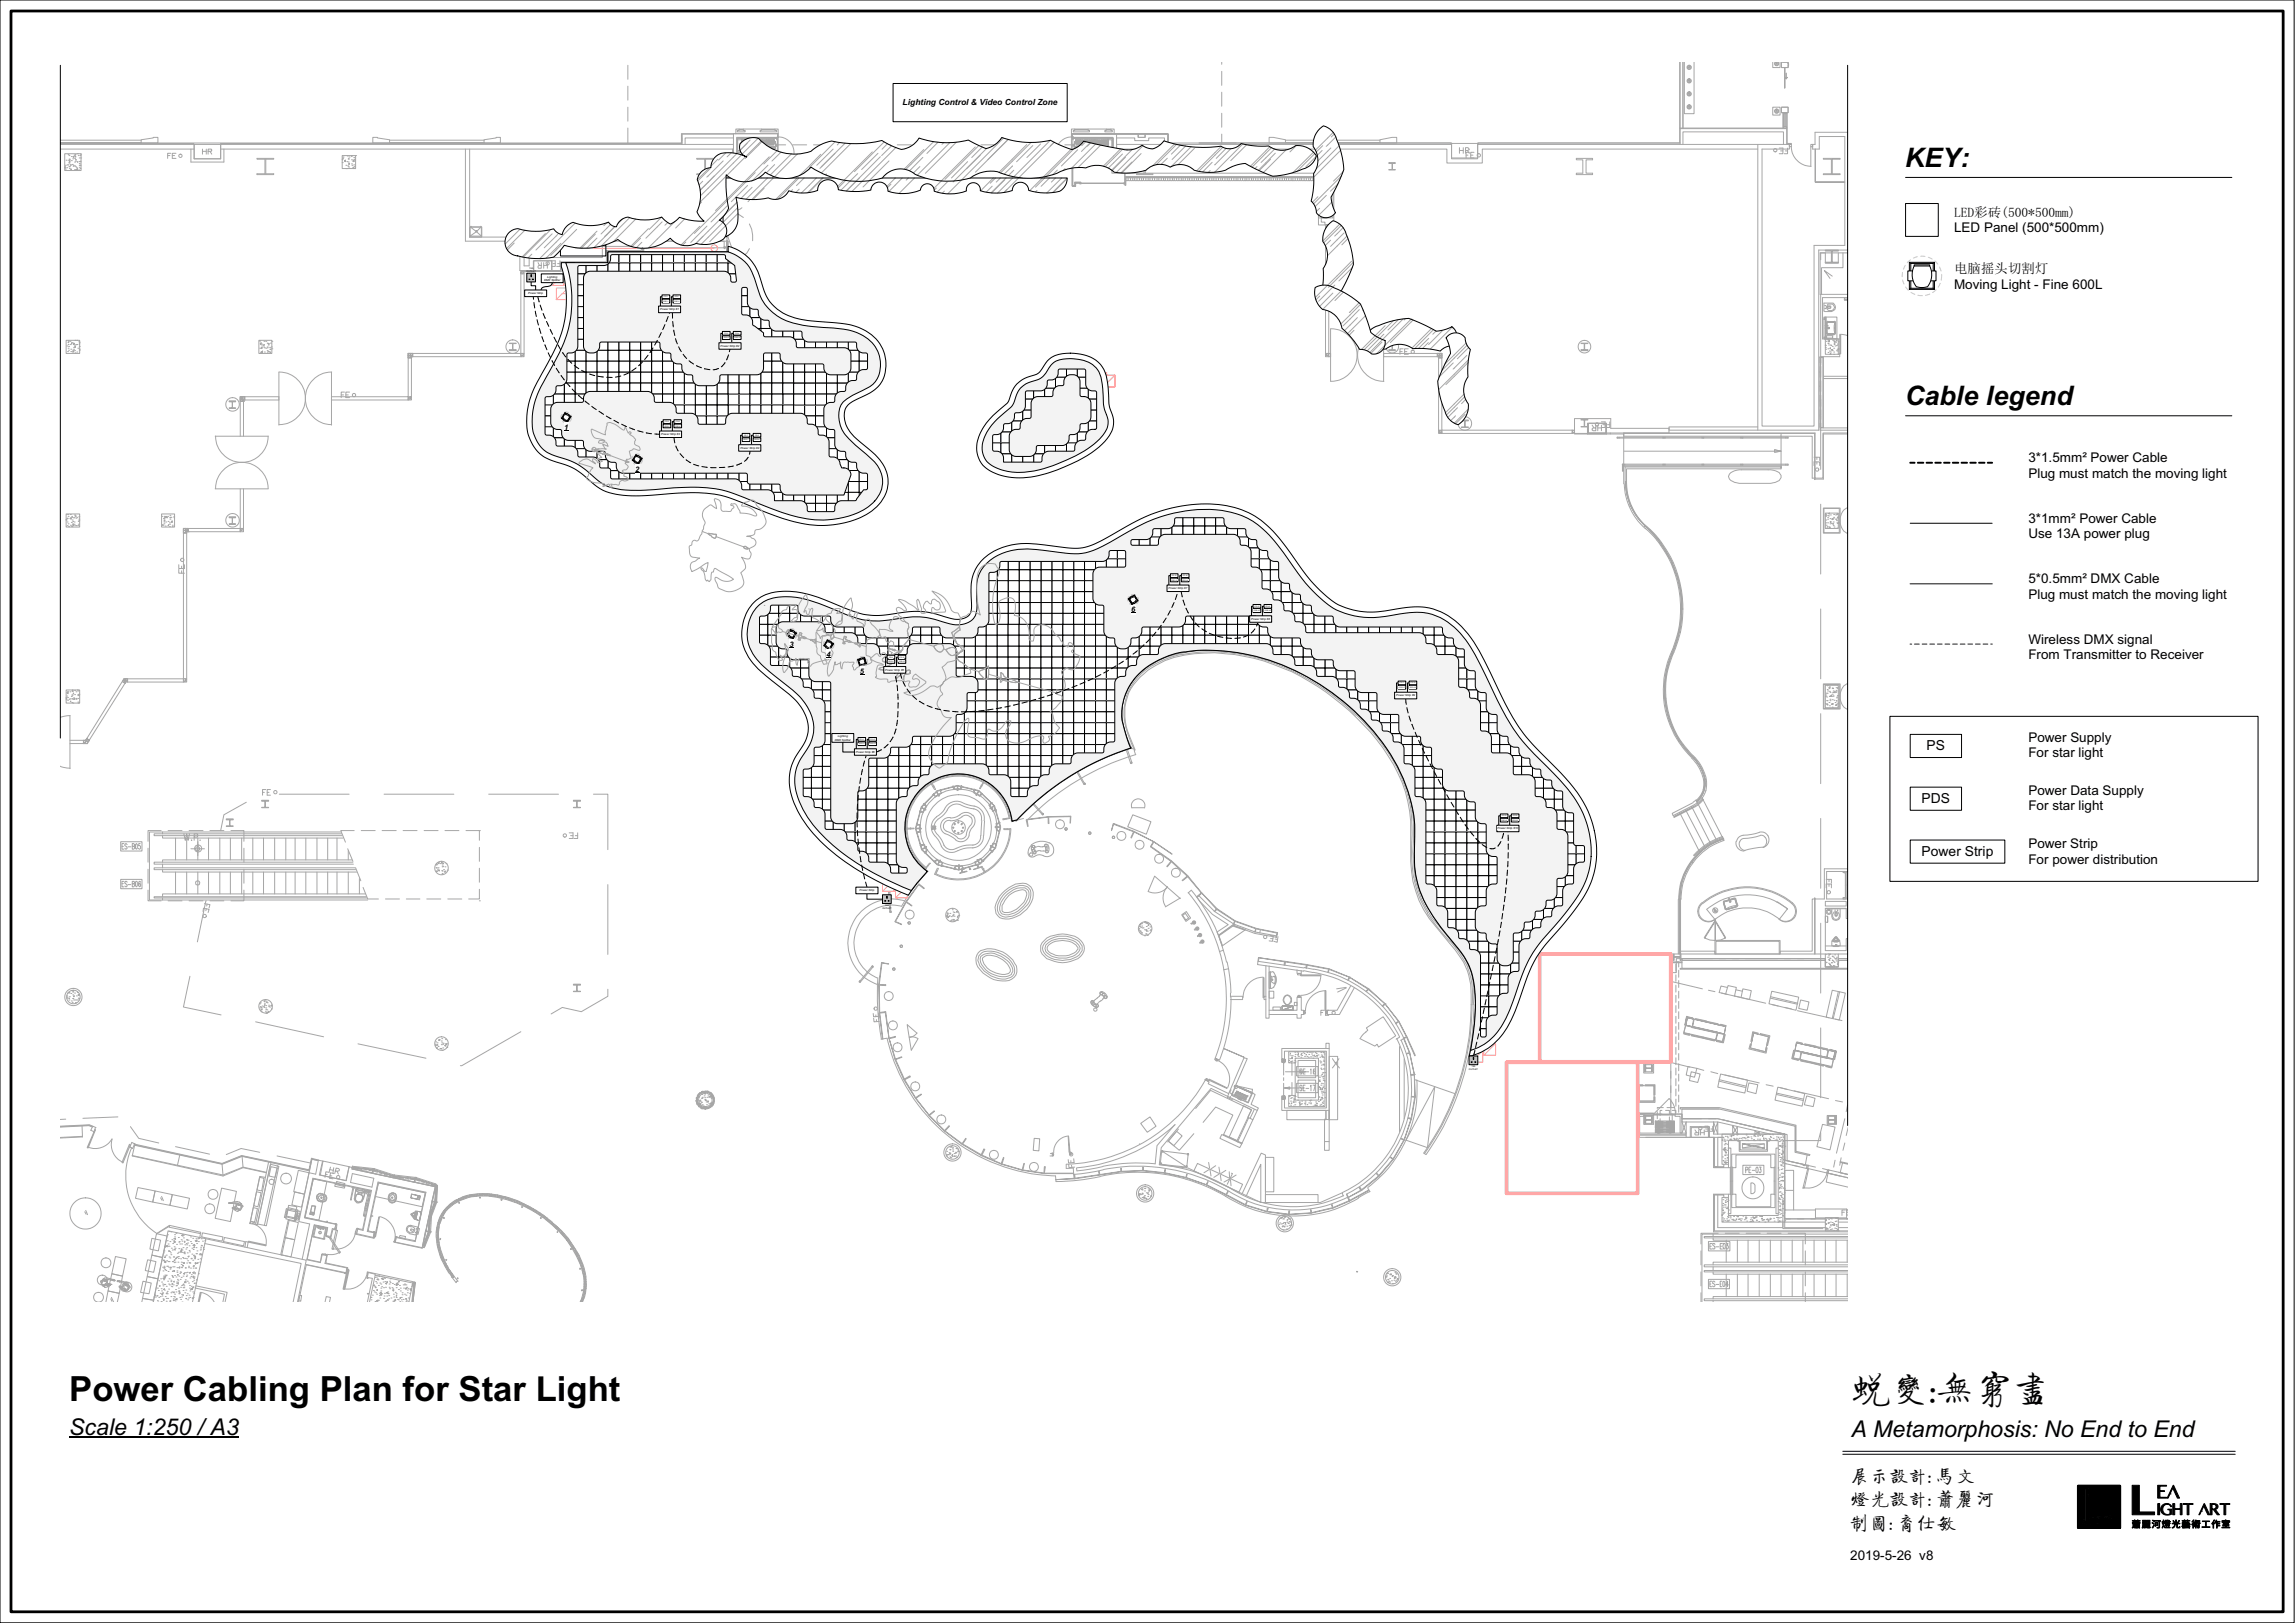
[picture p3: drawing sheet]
<svg xmlns="http://www.w3.org/2000/svg" width="420mm" height="297mm" viewBox="0 0 420 297" stroke-linecap="round" stroke-linejoin="round" font-family="sans-serif">
<defs><g id="words">
<text font-size="7" x="339" y="256.7">蜕变:无穷尽</text>
<text font-size="6.3" x="12.7" y="256.4">Power Cabling Plan for Star Light</text>
<g font-size="4.9">
<text x="348.8" y="30.5">KEY:</text>
<text x="348.8" y="74.2">Cable legend</text>
</g>
<g font-size="4.2">
<text x="12.7" y="262.6">Scale 1:250 /A3</text>
<text x="339" y="263.1">A Metamorphosis: No End to End</text>
</g>
<g font-size="3.5">
<text x="338.7" y="271.4">展示设计: 马文</text>
<text x="338.7" y="275.7">灯光设计: 萧丽河</text>
<text x="338.7" y="280">制图: 裔仕敏</text>
</g>
<g font-size="2.5">
<text x="357.7" y="39.6">LED彩砖(500*500mm)</text>
<text x="357.7" y="42.5">LED Panel (500*500mm)</text>
<text x="357.7" y="50.1">电脑摇头切割灯</text>
<text x="357.7" y="52.9">Moving Light - Fine 600L</text>
<text x="371.3" y="84.6">3*1.5mm² Power Cable</text>
<text x="371.3" y="87.4">Plug must match the moving light</text>
<text x="371.3" y="95.6">3*1mm² Power Cable</text>
<text x="371.3" y="98.5">Use 13A power plug</text>
<text x="371.3" y="106.7">5*0.5mm² DMX Cable</text>
<text x="371.3" y="109.6">Plug must match the moving light</text>
<text x="371.3" y="117.8">Wireless DMX signal</text>
<text x="371.3" y="120.6">From Transmitter to Receiver</text>
<text x="352.7" y="137.4">PS</text>
<text x="371.3" y="135.8">Power Supply</text>
<text x="371.3" y="138.6">For star light</text>
<text x="351.8" y="147">PDS</text>
<text x="371.3" y="145.4">Power Data Supply</text>
<text x="371.3" y="148.3">For star light</text>
<text x="371.3" y="155.2">Power Strip</text>
<text x="351.8" y="156.7">Power Strip</text>
<text x="371.3" y="158.1">For power distribution</text>
<text x="338.7" y="285.6">2019-5-26 v8</text>
</g>
<text font-size="1.5" x="165.3" y="19.3">Lighting Control &amp; Video Control Zone</text>
<g font-size="1.4">
<text x="103.3" y="78.7">1</text>
<text x="116.3" y="86.3">2</text>
<text x="207.1" y="112">6</text>
<text x="144.6" y="118.3">3</text>
<text x="151.3" y="120.3">4</text>
<text x="157.4" y="123.4">5</text>
</g>
<g font-size=".5">
<text x="96.7" y="53.8">Power Strip</text>
<text x="99.6" y="51.4">DMXSplitter</text>
<text x="100.2" y="50.8">Lighting</text>
<text x="120.9" y="56.8">Power Strip #1</text>
<text x="131.9" y="63.5">Power Strip #2</text>
<text x="121" y="79.6">Power Strip #3</text>
<text x="135.5" y="82.2">Power Strip #4</text>
<text x="213.9" y="107.8">Power Strip #7</text>
<text x="229.1" y="113.4">Power</text>
<text x="230.7" y="113.4">Strip #8</text>
<text x="162.1" y="122.8">Power Strip #5</text>
<text x="255.6" y="127.5">Power Strip #9</text>
<text x="152.8" y="135.5">DMXSplitter</text>
<text x="153.4" y="134.9">Lighting</text>
<text x="156.7" y="137.8">Power Strip #6</text>
<text x="274.2" y="151.8">Power Strip #10</text>
<text x="157.4" y="163.1">Power Strip</text>
</g>
<g font-size=".4">
<text x="96.4" y="49.8">OUTLET</text>
<text x="96.9" y="49.3">13A</text>
<text x="161.5" y="166.3">OUTLET</text>
<text x="162" y="165.8">13A</text>
<text x="268.9" y="195.8">OUTLET</text>
<text x="269.4" y="195.3">13A</text>
</g>
<g font-size=".3">
<text x="121.4" y="55.2">PDS-1</text>
<text x="121.6" y="54.4">PS-1</text>
<text x="123.4" y="55.2">PDS-2</text>
<text x="123.5" y="54.4">PS-2</text>
<text x="132.5" y="61.9">PDS-3</text>
<text x="132.6" y="61.1">PS-3</text>
<text x="134.5" y="61.9">PDS-4</text>
<text x="134.6" y="61.1">PS-4</text>
<text x="121.7" y="77.3">PS-5</text>
<text x="123.7" y="77.3">PS-6</text>
<text x="121.6" y="78.1">PDS-5</text>
<text x="123.6" y="78.1">PDS-6</text>
<text x="136.1" y="80.6">PDS-7</text>
<text x="136.2" y="79.8">PS-7</text>
<text x="138.1" y="80.6">PDS-8</text>
<text x="138.2" y="79.8">PS-8</text>
<text x="214.4" y="106.2">PDS-13</text>
<text x="214.5" y="105.4">PS-13</text>
<text x="216.4" y="106.2">PDS-14</text>
<text x="216.5" y="105.4">PS-14</text>
<text x="229.6" y="111.9">PDS-15</text>
<text x="229.7" y="111.1">PS-15</text>
<text x="231.6" y="111.9">PDS-16</text>
<text x="231.7" y="111.1">PS-16</text>
<text x="162.6" y="121.2">PDS-9</text>
<text x="162.8" y="120.4">PS-9</text>
<text x="164.6" y="121.2">PDS-10</text>
<text x="164.7" y="120.4">PS-10</text>
<text x="256.1" y="125.9">PDS-17</text>
<text x="256.2" y="125.1">PS-17</text>
<text x="258.1" y="125.9">PDS-18</text>
<text x="258.2" y="125.1">PS-18</text>
<text x="157.2" y="136.2">PDS-11</text>
<text x="157.3" y="135.4">PS-11</text>
<text x="159.2" y="136.2">PDS-12</text>
<text x="159.3" y="135.4">PS-12</text>
<text x="274.9" y="149.4">PS-19</text>
<text x="276.9" y="149.4">PS-20</text>
<text x="274.8" y="150.2">PDS-19</text>
<text x="276.8" y="150.2">PDS-20</text>
</g>
</g></defs>
<g fill="none" stroke="#a6a6a6" stroke-width=".18">
<path d="M114.9 12v2.5M114.9 15.8v2.5M114.9 19.6v2.6M223.7 11.5v.3M223.7 13.1v2.5M223.7 16.9v2.5M307.5 11.5v14.7h-37v.2M307.6 11.5v12M308.1 11.5v12M308.4 11.5v9.3h1.7v-9.3M324.5 19.6h1.4v1.5h-1.4zM324.5 11.5v.9h1.4v-.9"/>
<path d="M324.9 11.5a.38 .38 0 0 0 .4 .5 .38 .38 0 0 0 .3-.5M325 11.5a.3 .3 0 0 0 .1 .4 .3 .3 0 0 0 .4 0 .3 .3 0 0 0 0-.4M326.1 19.6h1.3v1h-1.3zM326.1 11.7v.3M326.8 16.1v-3.7v3.7M326.8 14.2l.2 .2 .2-.2-.2 .2v-1v1M326.8 14.2l.2 .2 .2-.2M327.4 11.7v-.2v.9h-1.3v-.9v.9h1.3v-.7v.3M11 25.7h14.8M11 27.3h24.5M11 26.3h24.5v.1M11 26.4h24.5v2.7h4.9v-2.7"/>
<path d="M11.8 28.1h3v3.1h-3zM12 30.3h.1M12 30.9h.1M12 30.5v.3l-.2-.1zM12.1 29.3h.1M12.2 30.7h.1M12.3 30.2h.1M12.5 30.2h.1M12.5 28.3h.1M12.5 29.4h.1M12.6 28.5h.1M12.6 29.1h.1"/>
<path d="M12.6 29.8h.1M12.6 30.5h.1M12.7 30.8h.1M12.7 29.1h.1M12.7 30.5h.1M12.8 29.4v.2l-.1-.1zM12.9 30.2h.2zM13 31l.1-.1v.2zM13.1 28.7h.1M13.1 29.4h.1M13.2 30.1h.1M13.3 29.1h.1"/>
<path d="M13.4 30.3h.1M13.4 30.4h.1M13.4 28.7h.1v.1zM13.6 28.5h.1M13.6 28.4h.1M13.7 29h.1M13.7 29.7h.1M13.7 30.4h.1M13.7 31h.1M13.7 28.3h.1M13.8 28.5l.1 .2h-.2zM13.8 29.2h.1"/>
<path d="M13.8 30.5h.1M13.8 29.5h.1M14 30.7h.1M14 31l.2-.2v.3zM14.1 31l.1-.1v.2zM14.2 28.1h.1M14.2 29.6v.1zM14.3 28.5h.1M14.4 31.2l.1-.1v.1M14.5 29.9h.1M14.5 30.6h.1M14.5 30.3h.1"/>
<path d="M14.5 28.9h.1M14.6 30.3h.1M14.6 29.6l.2-.1zM14.7 29.6h.1M14.7 30.3h.1M14.7 30.8h.1M14.7 28.5h.1M14.8 28.2h.1M14.8 28.9h.1M25.8 25.6l2.3-.4v-.1h.8v1.1h-3.1zM30.7 28.5h.4M31.3 28.1h-.6v.9"/>
<path d="M31.5 28.5h.5M32.2 28.1h-.7v.9h.7M35 27.3v2.4h6v-2.4M35.5 26.4h4.9v2.7h-4.9zM37.1 27.3v.9M37.1 27.7h.7M37.8 27.3v.9M38.1 27.7h.6v-.4h-.6v.9M38.4 27.7l.4 .5M40.4 27.3h93.9M47.1 29h3v.1h-1.4v2.7h1.4v.2h-3v-.2h1.4v-2.7h-1.4zM62.6 28.5h2.5v2.3h-2.5z"/>
<path d="M62.6 29.8h.1M62.6 29.1v.1M62.7 29.1h.1M62.7 28.9h.1M62.8 28.7h.1M63.1 29.5l.1-.2v.3zM63.1 29.4h.1M63.1 29.4l.1-.1zM63.3 30.8h.1M63.3 30.3h.1M63.4 30.8h.1M63.5 29.6h.1"/>
<path d="M63.5 30.8h.1M63.6 28.5h.1M63.7 30.4h.1M63.8 29h.1M63.8 29.7h.1M63.8 29.1h.1M63.8 30.5h.1M63.8 30h.1M63.8 30.8h.1M63.8 30l.2-.1-.1 .2zM63.9 28.7h.1M64.4 29.2h.1"/>
<path d="M64.4 30h.1M64.4 28.5v.2zM64.4 30.3h.1M64.6 30.7h.1M64.6 30.6h.1M64.7 30.8h.1M64.7 29.4h.1M64.7 29.4l.1 .2-.2-.1zM64.8 28.8h.1M64.8 29.5h.1M64.8 30.2h.1M64.8 29.2h.1"/>
<path d="M64.8 29.1h.1M64.8 30.5h.1M65 30.8h.1M65.1 28.5h.1M68.2 25.1h.9v.1l2.2 .4v.6h-3.1zM71.3 26.1l17.3 .1zM71.3 25.7h17.3M85.2 27.3v16.8h47.9v-.7M86 27.3v16.1M88.6 25.6l2.2-.4v-.1h.8v1.1h-3zM114.9 23.4v2.8M124.8 24.5h9.5z"/>
<path d="M124.8 26.4v-1.9v1.8h-84.4v.1h93.9M124.8 25.2v.5M127.6 29h2.9v.1h-1.3v2.7h1.3v.2h-2.9v-.2h1.4v-2.7h-1.4zM133.1 38.8h.2M133.3 34.3h4.5l-.1 1.2-.5 1.2-.3 .2M134.1 27.3v1.4h8.3l-.1-.7M134.3 25.2h-8.9v1.2M134.3 24.5h8.1v.6h-7.5v2.9h7.5v.7h-8.1zM134.7 24.5v-.9h7.8v.9h-17.7v1.7l-113.8-.1M135.1 25.6h.7v1.9h-.7zM135.1 28.7v3h-2.9v2.6h1.1v9.1h-.2M135.3 23.6v.3h-.3v.2h1.4v-.2h-.3v-.3"/>
<path d="M135.3 23.8h.8M135.3 23.7h.8M135.7 25.4h.1M135.7 27.7h.1M135.7 27.2l.1 .2zM135.8 25.7h.1M135.8 25.9v1.3M135.8 25.4h.1M135.8 25.3l.1 .1M135.8 25.7v.2zM135.8 25.9h.1M135.8 27v-.9v.9"/>
<path d="M135.8 27v.6v-.6M135.8 27.5h.1M135.8 27.4h.1M135.8 27.4v.2M135.8 27h.1M135.8 26.8h.1M135.8 26.4h.1M135.8 26.3h.1M135.8 38l-.3 .3-1.2 .4-1.2 .1 1.2 .1 1 .4 .8 .5M135.8 25.5v.6v-.6v.2M135.9 25.7h.1M135.9 27.4h.1"/>
<path d="M135.9 26h.1M135.9 26.4h.1M135.9 25.9h.1M135.9 26.3h.1M135.9 27.1h.1M135.9 27.2h.1M135.9 26.8h.1M135.9 26.8h.1zM135.9 26.3v.1zM135.9 27.6l-.1 .1M135.9 26v.3zM135.9 25.8v.2z"/>
<path d="M135.9 25.8h.1M135.9 26.9h.1M135.9 26.9v.2zM135.9 27.1v.2zM135.9 27.3h.1M136 26.4h.1M136 26.3h.1M136 26.8h.1M136 26h.1M136 25.9h.1M136 27.4h.1M136 27.1h.1"/>
<path d="M136 27.2h.1M136 25.7h-.1M136 32.5h-2.9v10.9M136 28.7v3.8M136 25.7h.1M136 26v.3zM136 25.8v.2zM136 25.8h.1M136 27.5h.1M136 26.9h.1M136 26.9v.2zM136 27.1v.2z"/>
<path d="M136 27.3h.1M136.1 26v.3zM136.1 25.8v.2zM136.1 25.8h.1M136.1 25.7h.1M136.1 26.8h.1M136.1 26.9v.2zM136.1 27.1v.2zM136.1 27.3h.1M136.1 26.3h.1M136.1 26.4h.1M136.1 26h.1"/>
<path d="M136.1 25.9h.1M136.1 27.1h.1M136.1 27.2h.1M136.1 26.3v.1v-.1l.1 .1 .1-.1M136.1 27.4h.1M136.2 26.8h.1M136.2 25.7h.1M136.2 26h.1M136.2 25.9h.1M136.2 27.1h.1M136.2 27.2h.1M136.2 26.4h.1"/>
<path d="M136.2 26.3h.1M136.2 26v.3zM136.2 25.8v.2zM136.2 25.8h.1M136.2 27.5h.1M136.2 26.9h.1M136.2 26.9v.2zM136.2 27.1v.2zM136.2 27.3h.1M136.2 27.4h.1M136.2 25.8l.1 .1-.1 .1zM136.2 27.1l.1 .1-.1 .1z"/>
<path d="M136.2 25.7h.1h-.2h.3l.1 .2v-.2h.1M136.3 27.4h.1M136.3 26.3h.1M136.3 26v.3zM136.3 25.8v.2zM136.3 25.8h.1M136.3 25.7h.1M136.3 26.9h.1M136.3 26.9v.2zM136.3 27.1v.2zM136.3 27.3h.1M136.3 26.8h.1"/>
<path d="M136.3 25.9h.1M136.3 27.2h.1M136.3 26h.1M136.3 27.1h.1M136.3 26.8h-.1h.4M136.4 25.7h.1M136.4 27.5h.1M136.4 26.8h.1M136.4 26.8h.1v.4zM136.4 27.1h.1M136.5 25.9h.1M136.5 27.2h.1"/>
<path d="M136.5 26h.1M136.5 27.4h.1M136.5 27.1h.1M136.5 26.3v-.4l-.1 .5-.2-.1 .1 .1M136.5 25.7h.1M136.5 26.3h.1M136.5 25.8v.5zM136.5 25.8h.1M136.5 26.9h.1M136.5 26.9v.4zM136.5 27.3h.1M136.6 25.7h.1"/>
<path d="M136.6 26l.1 .3zM136.6 27.1l.1 .2zM136.6 26h.1M136.6 27.1h.1M136.6 27.4h.1M136.6 26.3v.1l-.2-.1 .1 .1M136.6 27.4h-.3l.2-.2v.2h-.2M136.7 26.3h.1M136.7 25.8l-.1 .2zM136.7 25.8h.1M136.7 25.7h.1M136.7 26.9h.1"/>
<path d="M136.7 26.9l-.1 .2zM136.7 27.3h.1M136.7 27.4h.1M136.7 25.8l.1 .2zM136.7 25.9h.1M136.7 26.8h.1M136.7 27.2h.1M136.7 27.4h.1zM136.8 26.3h.1M136.8 26.8h.1M136.8 26h.1M136.8 27.1h.1"/>
<path d="M136.8 25.7h.1M136.8 27.4h.1M136.8 26.3v.1M136.8 27.1l-.1 .2zM136.8 25.9h.1M136.8 27.2h.1M136.8 26.3v.1v-.1l.1 .1M136.8 26v.3zM136.8 25.8v.2zM136.8 25.8h.1M136.8 26.9h.1M136.8 26.9v.2z"/>
<path d="M136.8 27.1v.2zM136.8 27.3h.1M136.9 25.7h.1M136.9 26v.3zM136.9 25.8v.2zM136.9 25.8h.1M136.9 27.5h.1M136.9 26.9v.2zM136.9 27.1v.2zM136.9 27.3h.1M136.9 27.4h.1M136.9 26.4h.1"/>
<path d="M136.9 26.8h.1zM136.9 26.8h.1M136.9 26h.1M136.9 27.1h.1M136.9 26.3l-.1 .1M136.9 26.8h-.2h.1M136.9 25.7h.2h-.1M137 26.3h.1M137 26.8h.1zM137 26.4h.1M137 26h.1M137 25.9h.1"/>
<path d="M137 27.1h.1M137 27.2h.1M137 25.7h-.1M137 27.4h.1M137 26.8h.2M137 26v.3zM137 25.8v.2zM137 25.8h.1M137 25.7h.1M137 26.8h.1M137 26.9h.1M137 26.9v.2z"/>
<path d="M137 27.1v.2zM137 27.3h.1M137 25.7h.1h-.1M137 27.4l.1 .1-.1-.1M137.1 26.4h.1M137.1 26.8h.1M137.1 27.4h.1M137.1 26h.1M137.1 25.9h.1M137.1 27.1h.1M137.1 27.2h.1M137.1 25.7h.1"/>
<path d="M137.1 25.7h.2M137.1 26v.3zM137.1 25.8v.2zM137.1 25.8h.1M137.1 26.9v.2zM137.1 27.1v.2zM137.1 27.3h.1M137.1 27.4l.1 .1-.1-.1M137.2 26.3h.1M137.2 26v.3zM137.2 25.8v.2zM137.2 25.8h.1"/>
<path d="M137.2 25.7h.1M137.2 26.8h.1M137.2 26.9h.1M137.2 26.9v.2zM137.2 27.1v.2zM137.2 27.3h.1M137.2 27.4h.1M137.2 27.4l.1 .1zM137.2 26.8h.1zM137.2 26h.1M137.2 25.9h.1M137.2 27.1h.1"/>
<path d="M137.2 27.2h.1M137.2 26.3l.1 .1v-.1v.1l-.4-.1 .1 .1 .1-.1-.1 .1M137.2 27.4h-.3h.2M137.3 25.7h.1M137.3 26.3h.1M137.3 26v.3zM137.3 25.8v.2zM137.3 25.8h.1M137.3 25.7h-.1zM137.3 27.5h.1M137.3 26.9h.1M137.3 26.9v.2z"/>
<path d="M137.3 27.1v.2zM137.3 27.3h.1M137.3 26.4h.1M137.3 27.4h.1M137.3 26.8h.1M137.3 26h.1M137.3 25.9h.1M137.3 27.1h.1M137.3 27.2h.1M137.4 26.4h.1M137.4 26.3h.1M137.4 26.8h.1"/>
<path d="M137.4 26h.1M137.4 25.9h.1M137.4 27.1h.1M137.4 27.2h.1M137.4 27.4h.1M137.4 25.7h.1M137.4 26v.3zM137.4 25.8v.2zM137.4 25.8h.1M137.4 26.9h.1M137.4 26.9v.2zM137.4 27.1v.2z"/>
<path d="M137.4 27.3h.1M137.4 27.5h.1M137.5 26.4h.1M137.5 26.3h.1M137.5 26.8h.1M137.5 26h.1M137.5 25.9h.1M137.5 27.4h.1M137.5 27.1h.1M137.5 27.2h.1M137.5 25.7h.1M137.5 26v.3z"/>
<path d="M137.5 25.8v.2zM137.5 25.8h.1M137.5 26.9h.1M137.5 26.9v.2zM137.5 27.1v.2zM137.5 27.3h.1M137.6 26.4h.1M137.6 26.3h.1M137.6 26.8h.1M137.6 26h.1M137.6 25.9h.1M137.6 27.4h.1"/>
<path d="M137.6 27.1h.1M137.6 27.2h.1M137.6 25.7h.1M137.6 26v.3zM137.6 25.8v.2zM137.6 25.8h.1M137.6 27.5h.1M137.6 26.9h.1M137.6 26.9v.2zM137.6 27.1v.2zM137.6 27.3h.1M137.7 26.8h.1"/>
<path d="M137.7 27.4h.1M137.7 26h.1M137.7 25.9h.1M137.7 27.1h.1M137.7 27.2h.1M137.7 25.7h.1h-.1M137.7 26.3h.1M137.7 26v.3zM137.7 25.8v.2zM137.7 25.8h.1M137.7 25.7h.1zM137.7 26.9h.1"/>
<path d="M137.7 26.9v.2zM137.7 27.1v.2zM137.7 27.3h.1M137.8 25.7h.1M137.8 26.3h.1M137.8 26v.3zM137.8 25.8v.2zM137.8 25.8h.1M137.8 27.5h.1M137.8 26.9h.1M137.8 26.9v.2zM137.8 27.1v.2z"/>
<path d="M137.8 27.3h.1M137.8 27.4h.1M137.8 26h.1M137.8 25.9h.1M137.8 27.1h.1M137.8 27.2h.1M137.8 26.3l-.1 .1v-.1l.1 .1M137.8 26.8h-.1h.1M137.8 27.4h.5v-.2l-.1 .2M137.9 26.8h.1M137.9 27.4h.1M137.9 26h.1"/>
<path d="M137.9 25.9h.1M137.9 27.1h.1M137.9 27.2h.1M137.9 26.3v.1M137.9 25.7h-.1h.2M137.9 26.8h-.1h.1M137.9 26v.3zM137.9 25.8v.2zM137.9 25.8h.1M137.9 25.7h.1M137.9 26.9v.2zM137.9 27.1v.2z"/>
<path d="M137.9 27.3h.1M137.9 26.3h.1M138 25.7h-.1h.1M138 25.7h.1M138 27.4l-.1 .1 .1-.1M138 26.3h.1M138 26v.3zM138 25.8v.2zM138 25.8h.1M138 26.9h.1M138 26.9v.2zM138 27.1v.2z"/>
<path d="M138 27.3h.1M138 27.4h.1M138 27.5h.1M138 26.4h.1M138 26h.1M138 27.1h.1M138 26.8h-.1h.2M138 26.3l.1 .1v-.1M138 27.4h-.1h.2M138 26.8h.3h-.1h.1l-.1 .3 .1 .1-.1-.4M138.1 25.7h.1M138.1 27.4h.1"/>
<path d="M138.1 26.3h.1M138.1 26v.3zM138.1 25.8v.2zM138.1 25.8h.1M138.1 26.9h.1M138.1 26.9v.2zM138.1 27.1v.2zM138.1 27.3h.1M138.1 26.8h.1M138.1 25.9h.1M138.1 27.2h.1M138.1 26h.1"/>
<path d="M138.1 27.1h.1M138.2 25.7h.1M138.2 27.4h.1M138.2 26.4h.1M138.2 27.1h.1M138.2 25.7h.1v.2l-.1-.2M138.2 26.3l.1 .1-.1-.4 .1-.1-.1 .1 .1 .4v-.1l-.1 .1v-.1l-.1 .1-.2-.1 .1 .1M138.3 25.7h.1M138.3 27.4h.1M138.3 26.3h.1M138.3 26.1v.2l.1-.3zM138.3 25.8l.1 .2z"/>
<path d="M138.3 25.8h.1M138.3 26.9h.1M138.3 26.9l.1 .2zM138.3 27.2l.1-.1zM138.3 27.3h.1M138.3 25.9h.1M138.3 26.8h.1M138.3 27.2h.1M138.3 25.7h-.2M138.4 25.7h.1M138.4 26l.1 .3zM138.4 27.1l.1 .2z"/>
<path d="M138.4 26h.1M138.4 27.1h.1M138.4 26.8h.1M138.4 27.4h.1M138.4 26.3v.1l.1-.1v.1v-.5v.5v-.1l.2 .1M138.4 25.7h.1v.2l.1-.2M138.4 26.8l.1 .3v.1v-.4h.2M138.5 25.9h.1M138.5 26.3h.1M138.5 25.7h.1M138.5 27.2h.1M138.5 27.4h.1"/>
<path d="M138.5 27.3v.1h.1M138.5 25.8l-.1 .2zM138.5 25.8h.1M138.5 26.9h.1M138.5 26.9l-.1 .2zM138.5 27.3h.1M138.5 26.4h.1M138.5 26h.1M138.5 27.1h.1M138.5 26.8h.1M138.6 25.7h.1M138.6 26.3h.1"/>
<path d="M138.6 26v.3zM138.6 25.8v.2zM138.6 25.8h.1M138.6 26.8h.1M138.6 26.9h.1M138.6 26.9v.2zM138.6 27.1v.2zM138.6 27.3h.1M138.6 27.4h.1M138.6 26.1l.1 .2v-.3zM138.6 25.9l.1 .1v-.2zM138.6 27.2l.1-.1v.2z"/>
<path d="M138.6 25.9h.1M138.6 27.2h.1M138.6 26h.1M138.6 27.1h.1M138.6 26.3v.1l.1-.1M138.7 25.7h.1M138.7 26h.1M138.7 27.1h.1M138.7 26.8h.2h-.3M138.7 25.7h.3M138.7 27.4h.1M138.7 25.8h.1"/>
<path d="M138.7 25.7h.1h-.1M138.7 27.5h.1M138.7 26.9v.2zM138.7 27.3h.1M138.8 26.3h.1M138.8 25.7h.1M138.8 26h.1M138.8 26.4h.1M138.8 25.9h.1M138.8 27.1h.1M138.8 27.2h.1M138.8 27.4h.3h-.1"/>
<path d="M138.8 26v.3zM138.8 25.8v.2zM138.8 25.8h.1M138.8 26.9h.1M138.8 26.9v.2zM138.8 27.1v.2zM138.8 27.3h.1M138.8 27.4h.1M138.8 25.7h.1h-.1M138.8 27.4l.1 .1-.1-.1M138.9 26v.3zM138.9 25.8v.2z"/>
<path d="M138.9 25.8h.1M138.9 25.7h.1M138.9 26.9v.2zM138.9 27.1v.2zM138.9 27.3h.1M138.9 26.3h.1M138.9 27.4h.1M138.9 26.8h.1M138.9 26h.1M138.9 25.9h.1M138.9 27.1h.1M138.9 27.2h.1"/>
<path d="M138.9 26.3l-.2 .1v-.1l.2 .1 .1-.1v.1M139 26.3h.1M139 26v.3zM139 25.8v.2zM139 25.8h.1M139 25.7h.1M139 26.8h.1M139 26.9h.1M139 26.9v.2zM139 27.1v.2zM139 27.3h.1M139 27.4h.1"/>
<path d="M139 26h.1M139 25.9h.1M139 27.1h.1M139 27.2h.1M139.1 25.7h.1M139.1 26.4h.1M139.1 26h.1M139.1 25.9h.1M139.1 27.1h.1M139.1 27.2h.1M139.1 26.8h-.1M139.1 26.3v.1"/>
<path d="M139.1 26.8h.1M139.1 26v.3zM139.1 25.8v.2zM139.1 25.8h.1M139.1 27.5h.1M139.1 26.9v.2zM139.1 27.1v.2zM139.1 27.3h.1M139.1 27.4h.1M139.1 26.3h.1M139.1 26.9h.1M139.2 26.4h.1"/>
<path d="M139.2 26.3h.1M139.2 26.8h.1M139.2 26h.1M139.2 25.9h.1M139.2 27.1h.1M139.2 27.2h.1M139.2 27.4h.1M139.2 25.7h.1M139.2 26v.3zM139.2 25.8v.2zM139.2 25.8h.1M139.2 27.5h.1"/>
<path d="M139.2 26.9h.1M139.2 26.9v.2zM139.2 27.1v.2zM139.2 27.3h.1M139.3 26.4h.1M139.3 26.3h.1M139.3 26.8h.1M139.3 26h.1M139.3 25.9h.1M139.3 27.1h.1M139.3 27.2h.1M139.3 27.4h.1"/>
<path d="M139.3 25.7h.1M139.3 26v.3zM139.3 25.8v.2zM139.3 25.8h.1M139.3 26.9h.1M139.3 26.9v.2zM139.3 27.1v.2zM139.3 27.3h.1M139.4 26.4h.1M139.4 26.3h.1M139.4 26.8h.1M139.4 26h.1"/>
<path d="M139.4 25.9h.1M139.4 27.4h.1M139.4 27.1h.1M139.4 27.2h.1M139.4 23.6v.3h-.2v.2h3v-.2h-.3v-.3M139.4 25.7h.1M139.4 23.8h2.5M139.4 23.7h2.5M139.4 26v.3zM139.4 25.8v.2zM139.4 25.8h.1M139.4 27.5h.1"/>
<path d="M139.4 26.9h.1M139.4 26.9v.2zM139.4 27.1v.2zM139.4 27.3h.1M139.5 26v.3zM139.5 25.8v.2zM139.5 25.8h.1M139.5 25.7h.1zM139.5 26.8h.1M139.5 26.9v.2zM139.5 27.1v.2zM139.5 27.3h.1"/>
<path d="M139.5 27.4h.1M139.6 27.4h.1M139.5 26.3h.1M139.5 26.3v.1zM139.5 26.4h.1M139.5 26.8h.1zM139.5 26h.1M139.5 25.9h.1M139.5 27.1h.1M139.5 27.2h.1M139.5 25.7h.1M139.6 26.4h.1"/>
<path d="M139.6 26.3h.1M139.6 26.8h.1M139.6 25.7h.1M139.6 26h.1M139.6 25.9h.1M139.6 27.1h.1M139.6 27.2h.1M139.6 26.3h.1zM139.6 26v.3zM139.6 25.8v.2zM139.6 25.8h.1M139.6 27.5h.1"/>
<path d="M139.6 26.9h.1M139.6 26.9v.2zM139.6 27.1v.2zM139.6 27.3h.1M139.7 27.4h.1M139.6 26.8h.2zM139.6 27.4h.2M139.6 26.3v.1l.2-.1v.1M139.7 26.3h.1M139.7 26v.3zM139.7 25.8v.2zM139.7 25.8h.1"/>
<path d="M139.7 25.7h.1M139.7 26.9h.1M139.7 26.8h.1M139.7 26.9v.2zM139.7 27.1v.2zM139.7 27.3h.1M139.7 27.4v.1v-.1M139.7 26.8v.1M139.7 27.4l.1 .1zM139.8 26.8h.1M139.8 25.7h.1M139.8 26.4h.1"/>
<path d="M139.8 26h.1M139.8 25.9h.1M139.8 27.1h.1M139.8 27.2h.1M139.8 27.4h-.2M139.8 26v.3zM139.8 25.8v.2zM139.8 25.8h.1M139.8 26.9v.2zM139.8 27.1v.2zM139.8 27.3h.1M139.8 27.5h.1"/>
<path d="M139.8 26.3v.1M139.8 27.4h.3M139.9 25.9h.1M139.9 27.2h.1M139.9 26.3h.1M139.9 26h.1M139.9 27.1h.1M139.9 26.3l.1 .1 .1-.1M139.9 27.4h-.1M139.9 25.7h.2M139.9 26.8h.2M139.9 25.7h.1"/>
<path d="M139.9 27.4h.1M139.9 26v.3zM139.9 25.8v.2zM139.9 25.8h.1M139.9 26.9h.1M139.9 26.9v.2zM139.9 27.1v.2zM139.9 27.3h.1M139.9 26.8h.1M140 25.7h.1M140 26l.1 .3zM140 27.1l.1 .2z"/>
<path d="M140 26.3h.1M140 26.4h.1M140 26h.1M140 27.1h.1M140.1 25.8l-.1 .2zM140.1 25.8h.1M140.1 25.7h.1M140.1 26.9l-.1 .2zM140.1 27.3h.1M140.1 27.4h.1M140.1 26.3h.1M140.1 25.8l.1 .2z"/>
<path d="M140.1 26.9h.1M140.1 26.3v.1zM140.1 25.9h.1M140.1 26.8h.1M140.1 27.2h.1M140.1 27.4h.1zM140.1 26.4h.1M140.2 26h.1M140.2 25.7h.1M140.2 27.1h.1M140.2 26.4h.1M140.2 27.4h.2h-.2"/>
<path d="M140.2 26.3v.1v-.1v.1l.2-.1M140.2 26.8h.1M140.2 27.1l-.1 .2zM140.2 25.9h.1M140.2 26.8h.1zM140.2 27.2h.1M140.2 27.4h.1M140.2 26.3v.1l.1-.1M140.3 26.3h.1M140.3 25.8v.5zM140.3 25.8h.1M140.3 25.7h.1"/>
<path d="M140.3 26.9h.1M140.3 26.9v.4zM140.3 27.3h.1M140.3 27.4h.1M140.3 26v.3zM140.3 25.8v.2zM140.3 26.9v.2zM140.3 27.1v.2zM140.3 26h.1M140.3 27.1h.1M140.3 25.7h-.1M140.4 25.9h.1"/>
<path d="M140.4 26.3h.1M140.4 25.7h.1M140.4 27.2h.1M140.4 26.8h.1M140.4 25.9l.1-.1v.2zM140.4 26h.1M140.4 27.1h.1M140.4 26.4v-.1l.1 .1M140.4 26.8h.1h-.2M140.4 26v.3zM140.4 25.8v.2zM140.4 25.8h.1"/>
<path d="M140.4 26.9h.1M140.4 26.9v.2zM140.4 27.1v.2zM140.4 27.3h.1M140.4 27.4h.1M140.4 26.1l.1-.1v.3zM140.4 27.4l.1 .1zM140.5 27.1v.2zM140.5 27.4h.1M140.5 27.4h.2zM140.5 25.7h.1M140.5 26h.1"/>
<path d="M140.5 25.9h.1M140.5 27.1h.1M140.5 27.2h.1M140.5 26.8h.1M140.5 27.4h-.1M140.5 25.8h.1M140.5 26.3h.1zM140.5 27.5h.1M140.5 26.9v.2zM140.5 27.3h.1M140.5 26.8l.1 .1zM140.5 27.4l.1 .1z"/>
<path d="M140.6 26.3h.1M140.6 26v.3zM140.6 25.8v.2zM140.6 25.8h.1M140.6 26.9h.1M140.6 26.9v.2zM140.6 27.1v.2zM140.6 27.3h.1M140.6 26.3l.1 .1zM140.6 26.8h.1zM140.6 26.8h.1M140.6 26h.1"/>
<path d="M140.6 25.9h.1M140.6 27.1h.1M140.6 27.2h.1M140.6 25.7h.1M140.6 27.4h.1M140.6 25.7h-.2h.3M140.7 25.7h.1M140.7 26v.3zM140.7 25.8v.2zM140.7 25.8h.1M140.7 27.5h.1M140.7 26.9v.2z"/>
<path d="M140.7 27.1v.2zM140.7 27.3h.1M140.7 26.4h.1M140.7 26.8h.1M140.7 26h.1M140.7 25.9h.1M140.7 27.4h.1M140.7 27.1h.1M140.7 27.2h.1M140.7 25.7h-.4M140.8 26.4h.1M140.8 26.8h.1"/>
<path d="M140.8 27.4h.1zM140.8 26h.1M140.8 25.9h.1M140.8 27.1h.1M140.8 27.2h.1M140.8 27.4h.1M140.8 26.3l.1 .1M140.8 25.7h.1M140.8 26.3h.1M140.8 26v.3zM140.8 25.8v.2zM140.8 25.8h.1"/>
<path d="M140.8 26.9h.1M140.8 26.9v.2zM140.8 27.1v.2zM140.8 27.3h.1M140.9 25.7h.1M140.9 26v.3zM140.9 25.8v.2zM140.9 25.8h.1M140.9 27.5h.1M140.9 26.9v.2zM140.9 27.1v.2zM140.9 27.3h.1"/>
<path d="M140.9 27.4h.1M140.9 26.4h.1M140.9 26.8h.1M140.9 26h.1M140.9 25.9h.1M140.9 27.1h.1M140.9 27.2h.1M140.9 26.3h.1M140.9 26.8h-.1h.1M140.9 25.7h-.1h.1M140.9 26.9h.1M140.9 33.4h.9"/>
<path d="M141 26.4h.1M141 26.3h.1M141 26.8h.1M141 26h.1M141 25.9h.1M141 27.4h.1M141 27.1h.1M141 27.2h.1M141 25.7h.1M141 26v.3zM141 25.8v.2zM141 25.8h.1"/>
<path d="M141 27.5h.1M141 26.9h.1M141 26.9v.2zM141 27.1v.2zM141 27.3h.1M141.1 26.3v.1l.1-.1-.1 .1zM141.1 26.4h.1M141.1 26.3h.1M141.1 25.7h.1M141.1 26.8h.1M141.1 27.4h.1zM141.1 26h.1"/>
<path d="M141.1 25.9h.1M141.1 27.1h.1M141.1 27.2h.1M141.1 27.4h.1M141.1 26.8h.1h-.1M141.1 26v.3zM141.1 25.8v.2zM141.1 25.8h.1M141.1 26.9v.2zM141.1 27.1v.2zM141.1 27.3h.1M141.2 25.7h.1"/>
<path d="M141.2 26.3h.1M141.2 26v.3zM141.2 25.8v.2zM141.2 25.8h.1M141.2 27.5h.1M141.2 26.9h.1M141.2 26.9v.2zM141.2 27.1v.2zM141.2 27.3h.1M141.2 27.4h.1M141.2 26.4h.1M141.2 26.8h.1"/>
<path d="M141.2 26h.1M141.2 25.9h.1M141.2 27.1h.1M141.2 27.2h.1M141.2 25.7h-.1M141.3 26.3l.1 .1zM141.3 26.4h.1M141.3 26.8h.1zM141.3 26.8h.1M141.3 27.4h.1M141.3 26h.1M141.3 25.9h.1"/>
<path d="M141.3 27.1h.1M141.3 27.2h.1M141.3 25.7h.1M141.3 26v.3zM141.3 25.8v.2zM141.3 25.8h.1M141.3 26.9v.2zM141.3 27.1v.2zM141.3 27.3h.1M141.3 26.3h.1M141.4 27.4h.1M141.4 26.8h.1"/>
<path d="M141.4 25.7h.1zM141.4 25.7h.1M141.4 26h.1M141.4 25.9h.1M141.4 27.1h.1M141.4 27.2h.1M141.4 26.4h.1M141.4 27.4h.2M141.4 26.3h.1M141.4 26v.3zM141.4 25.8v.2zM141.4 25.8h.1"/>
<path d="M141.4 27.5h.1M141.4 26.8v.1zM141.4 26.9h.1M141.4 26.9v.2zM141.4 27.1v.2zM141.4 27.3h.1M141.5 27.4h.1M141.5 25.8v.2zM141.5 26.3h.1M141.5 26.8h.1M141.5 27.1v.2zM141.5 26h.1"/>
<path d="M141.5 25.9h.1M141.5 27.1h.1M141.5 27.2h.1M141.5 26.4h.1M141.5 28.7v4h-5.5v-.2M141.5 25.7h-.1M141.5 26.3v.1v-.1v.1l.1-.1M141.5 26v.3zM141.5 25.8h.1M141.5 25.7h.1M141.5 26.9h.1M141.5 26.9v.2z"/>
<path d="M141.5 27.3h.1M141.5 26.8h.2M141.5 26.3v.1M141.6 26.3h.1M141.6 27.4h.1M141.6 26h.1M141.6 27.1h.1M141.6 25.7h.1M141.6 27.5h.1M141.6 26v.3zM141.6 25.8v.2zM141.6 25.8h.1"/>
<path d="M141.6 26.9v.2zM141.6 27.1v.2zM141.6 27.3h.1M141.7 25.7h.1M141.7 27.4h.1M141.7 27.5h.1M141.7 25.9h.1M141.7 27.2h.1M141.7 27.4h-.2h.2v.1M141.7 26.3v.1l-.1-.1 .1 .1M141.7 26.8h-.1M141.8 27.3l-.1 .1 .1-.1"/>
<path d="M141.8 25.8l-.1-.1 .1 .1M141.8 27.2h.1M141.8 33.5h.1M141.8 25.9h.1M141.9 27.1v.1v-.4v.3M141.9 26v.4v-.4M141.9 25.9h.1M142 26.3h.1M142 26h.1M142 26.8h.1M142 26.4h.1M142 26.7h.1"/>
<path d="M142 27.8h.3zM142 25.3h.3zM142 27.8h.1M142 25.3h.1M142.1 26.4h.1M142.1 26.7h.1M142.1 25.1v.1h-7.2v2.7h7.2v.2h.2v.4h-8M142.1 27.8h.1M142.1 25.3h.1M142.2 28.7v5.3h-.3v-.7h-1v.2h-7.8M142.2 25.1v.1h-7.2v2.7h7.2v.2h.2v.4h-8.2v-1.2M142.2 27.6v.1"/>
<path d="M142.2 25.4v.1M142.2 25.6l.1-.3h-7.3v2.5h7.3l-.1-.3M142.3 26.4h-.2h.2M142.3 26.4v.2zM142.3 26.7h-.2h.2M142.3 26.7h.1M142.3 28.7v5.3h-.5v-.5v.6h.6v-5.4M142.3 27.7v.1M142.3 25.3v.1M142.3 25.1a2.85 2.85 0 0 1 3.1 2.6 2.85 2.85 0 0 1-2.6 3.1M142.4 24.5v.6M142.5 24.5v.6h-.2h.2v2.9h-.2v-2.9"/>
<path d="M142.6 28h.1v2.8h-.1zM143.8 26.5l-1.4 .1M145.1 26.5h2.6M148.9 26.5h2.6M152.8 26.5h2.5M156.6 26.5h2.6M160.5 26.5h2.5M164.3 26.5h2.5M168.1 26.5h2.6M171.9 26.5h2.6M175.8 26.5h2.5M179.6 26.5h2.6"/>
<path d="M183.5 26.5h2.5M187.3 26.5h2.5M191.1 26.5h2.6M194.9 26.5h1.4M195.9 28h.3v2.8h-.3zM196.2 24.5h17.7v1.7v-1.7h-17.7v.6h.2v.1h7.3v2.7h-7.3v.2h-.2v.6h8.3v-1.4M196.3 24.5h8.1v4.2h-8.1v-.7h7.4v-2.9h-7.4zM196.3 26.4h.3h-.3M196.3 26.4v.2zM196.3 26.7h.3h-.3M196.3 26.7h.1M196.3 28.6v5.4h.5l.1-.5v.6h-.6v-5.5v5.5h.6v-.6"/>
<path d="M196.4 25.1a2.85 2.85 0 0 0-3.1 2.6 2.85 2.85 0 0 0 2.6 3.1M196.4 27.5v.3zM196.4 27.7h.1M196.4 27.5h.1M196.4 25.4h.1M196.4 28.7v5.3h.3v-.7h1.2v.2h8v-1.8h-2.3v-3M196.4 25.5v-.2h7.2v2.5h-7.1M196.4 27.6v.2M196.4 25.3v.3M196.6 26.4h.1M196.6 26.7h.1M196.6 27.8h.1"/>
<path d="M196.6 25.3h.1M196.6 26.4h.1h-.1M196.6 26.7h.1h-.1M196.7 26.8v.3v-.3M196.7 26.3v-.3v.3M196.7 26.3h.1M196.7 26.8h.1M196.7 26h.1M196.7 27.1h.1M196.7 23.6v.3h-.2v.2h3v-.2h-.3v-.3M196.7 23.8h2.5M196.7 23.7h2.5"/>
<path d="M196.8 33.4v.1l1-.1M196.8 27.2l-.1-.1 .1 .1M196.8 27.2l.1 .1-.1-.1M196.8 25.9l.1-.1-.1 .1M196.8 25.9l-.1 .1 .1-.1M196.9 25.6l.1 .1zM196.9 33.5h.1M196.9 27.4l.1 .1v-.1l-.1 .1M196.9 27.3h.1M196.9 27.4h.1M196.9 25.8h.1M196.9 25.7h.1"/>
<path d="M197 27.5h.1M197 25.7h.1M197 26.3h.1M197 26v.3zM197 25.8v.2zM197 25.8h.1M197 26.8h.1M197 26.9h.1M197 26.9v.2zM197 27.1v.2zM197 27.3h.1M197 27.4h.1"/>
<path d="M197 26.4h.1M197 26h.1M197 25.9h.1M197 27.1h.1M197 27.2h.1M197.1 25.7h.1M197.1 26.3h.1M197.1 26v.3zM197.1 25.8v.2zM197.1 25.8h.1M197.1 27.5h.1M197.1 26.9h.1"/>
<path d="M197.1 26.9v.2zM197.1 27.1v.2zM197.1 27.3h.1M197.1 27.4h.1M197.1 26.4h.1M197.1 26.8h.1M197.1 26h.1M197.1 25.9h.1M197.1 27.1h.1M197.1 27.2h.1M197.2 26.4h.1M197.2 26.3h.1"/>
<path d="M197.2 26.8h.1M197.2 26h.1M197.2 25.9h.1M197.2 27.1h.1M197.2 27.2h.1M197.2 27.4h.1M197.2 25.7h.1M197.2 26v.3zM197.2 25.8v.2zM197.2 25.8h.1M197.2 26.9h.1M197.2 26.9v.2z"/>
<path d="M197.2 27.1v.2zM197.2 27.3h.1M197.3 25.7h.1M197.3 26v.3zM197.3 25.8v.2zM197.3 25.8h.1M197.3 27.5h.1M197.3 26.9v.2zM197.3 27.1v.2zM197.3 27.3h.1M197.3 27.4h.1M197.3 26.8h.1"/>
<path d="M197.3 26.4h.1M197.3 26h.1M197.3 25.9h.1M197.3 27.1h.1M197.3 27.2h.1M197.3 26.3v.1M197.3 26.3h.1M197.3 26.9h.1M197.4 26.4h.1M197.4 26.8h.1M197.4 27.4h.1M197.4 26h.1"/>
<path d="M197.4 25.9h.1M197.4 27.1h.1M197.4 27.2h.1M197.4 25.7h.4l.1 .2v-.2M197.4 26.3l.2 .1-.1-.1M197.4 27.4h.2h-.1M197.4 25.7h.1M197.4 26v.3zM197.4 25.8v.2zM197.4 25.8h.1M197.4 27.5h.1M197.4 26.9v.2z"/>
<path d="M197.4 27.1v.2zM197.4 27.3h.1M197.5 26h.1M197.5 25.9h.1M197.5 27.1h.1M197.5 27.2h.1M197.5 25.7h-.1h.3M197.5 26.8h.1M197.5 26.3h.1M197.5 26v.3zM197.5 25.8v.2zM197.5 25.8h.1"/>
<path d="M197.5 25.7h.1M197.5 26.9h.1M197.5 26.9v.2zM197.5 27.1v.2zM197.5 27.3h.1M197.5 27.4h.1M197.6 25.7h.1M197.6 26v.3zM197.6 25.8h.1M197.6 25.7h-.1h.1M197.6 27.5h.1M197.6 26.9v.2z"/>
<path d="M197.6 27.3h.1M197.7 27.4h.1M197.6 25.8v.2zM197.6 26.3h.1M197.6 27.1v.2zM197.6 26.8h.1M197.6 26h.1M197.6 25.9h.1M197.6 27.4h.1M197.6 27.1h.1M197.6 27.2h.1M197.6 26.8h-.2"/>
<path d="M197.6 26.3l.1 .1v-.1l.1 .1 .1-.1M197.7 33.5h.2v.2h-.2zM197.7 25.9h.1M197.7 26.8h.1M197.7 27.2h.1M197.7 26h.1M197.7 27.1h.1M197.7 25.7h-.1M197.7 26.8h-.1M197.7 26.8h-.1h.3l-.1 .3 .1 .1-.1-.4h.1M197.7 26.3v.1M197.7 26.3h.1"/>
<path d="M197.7 26v.3zM197.7 25.8v.2zM197.7 25.8h.1M197.7 25.7h.1M197.7 26.9h.1M197.7 26.9v.2zM197.7 27.1v.2zM197.7 27.3h.1M197.8 25.7h.1M197.8 26.3h.1M197.8 27.4h.1M197.8 26l.1 .4-.1-.1 .1-.4z"/>
<path d="M197.8 26.8h.1M197.8 27.3l.1-.1-.1 .2M197.8 27.5h.1M197.8 25.8v.5zM197.8 25.8h.1M197.8 26.9h.1M197.8 26.9v.4zM197.8 27.3h.1M197.9 25.9h.1M197.9 27.2h.1M197.9 25.7h.1M197.9 26h.1"/>
<path d="M197.9 26.8h.1M197.9 27.1h.1M197.9 27.4h.1M197.9 27.1l.1 .2zM197.9 26.4h.1M197.9 27.4h-.2M197.9 33.6h7.8M198 25.9h.1M198 25.7h.1M198 27.2h.1M198 27.4h.1M198 26.8h.1"/>
<path d="M198 25.8l.1 .2zM198 25.8h.1M198 26.9l.1 .2zM198 27.3h.1M198 26.3h.1M198 25.8l-.1 .2zM198 26.9h.1M198.1 25.7h.1M198.1 26l-.1 .3zM198.1 27.1l-.1 .2zM198.1 26.3l.1 .1 .1-.1-.1 .1zM198.1 26.3h.1"/>
<path d="M198.1 26h.1M198.1 27.1h.1M198.1 26.8h.1M198.1 26.3h-.1l.1 .1M198.1 27.4h-.1h.2M198.2 25.7h.1M198.2 27.4h.1M198.2 26.3h.1M198.2 26v.3zM198.2 25.8v.2zM198.2 25.8h.1M198.2 26.9h.1"/>
<path d="M198.2 26.9v.2zM198.2 27.1v.2zM198.2 27.3h.1M198.2 25.9h.1M198.2 27.2h.1M198.2 26h.1M198.2 27.1h.1M198.2 26.3v.1M198.2 25.7h-.1M198.2 26.8h.1M198.3 26.3l.2 .1zM198.3 25.7h.1"/>
<path d="M198.3 26.8h.1M198.3 26h.1M198.3 27.1h.1M198.3 26.3v.1M198.3 26.8h-.3h.1M198.3 25.7h.3M198.3 27.4h.1M198.3 26v.3zM198.3 25.8v.2zM198.3 25.8h.1M198.3 26.9v.2zM198.3 27.1v.2z"/>
<path d="M198.3 27.3h.1M198.3 27.5h.1M198.3 25.9h.1M198.3 27.2h.1M198.3 27.4h.2M198.3 26.3v.1l.2-.1M198.3 26.8h.2M198.4 25.7h.1M198.4 27.4v.1v-.1M198.4 26.3h.1M198.4 26v.3zM198.4 25.8v.2z"/>
<path d="M198.4 25.8h.1M198.4 26.9h.1M198.4 26.9v.2zM198.4 27.1v.2zM198.4 27.3h.1M198.4 27.4h.1M198.4 26.8h.1M198.4 27.4l.1 .1-.1-.1M198.5 26.4h.1M198.5 26.8h.1M198.5 26h.1M198.5 25.9h.1"/>
<path d="M198.5 27.1h.1M198.5 27.2h.1M198.5 27.4h.1M198.5 26.3l.1 .1zM198.5 25.7h.1M198.5 27.4l.1 .1zM198.5 26.3h.1M198.5 26v.3zM198.5 25.8v.2zM198.5 25.8h.1M198.5 27.5h.1M198.5 26.9h.1"/>
<path d="M198.5 26.9v.2zM198.5 27.1v.2zM198.5 27.3h.1M198.6 26.4h.1M198.6 26.8h-.1zM198.6 26.8h.1M198.6 27.4h.1M198.6 26h.1M198.6 25.9h.1M198.6 27.1h.1M198.6 27.2h.1M198.6 26.3h.1"/>
<path d="M198.6 25.7h-.1M198.6 26v.3zM198.6 25.8v.2zM198.6 25.8h.1M198.6 25.7h-.1zM198.6 26.9h.1M198.6 26.9v.2zM198.6 27.1v.2zM198.6 27.3h.1M198.7 25.7h.1M198.7 26.3h.1M198.7 26v.3z"/>
<path d="M198.7 25.8v.2zM198.7 25.8h.1M198.7 27.5h.1M198.7 26.9h.1M198.7 26.9v.2zM198.7 27.1v.2zM198.7 27.3h.1M198.7 27.4h.1M198.7 26.4h.1M198.7 26.8h.1M198.7 26h.1M198.7 25.9h.1"/>
<path d="M198.7 27.1h.1M198.7 27.2h.1M198.8 26.3h.1M198.8 26v.3zM198.8 25.8v.2zM198.8 25.8h.1M198.8 25.7h.1M198.8 26.8h.1M198.8 26.9h.1M198.8 26.9v.2zM198.8 27.1v.2zM198.8 27.3h.1"/>
<path d="M198.8 27.4h.1M198.8 26.4h.1M198.8 26h.1M198.8 25.9h.1M198.8 27.1h.1M198.8 27.2h.1M198.9 26.4h.1M198.9 26.3h.1M198.9 26.8h.1M198.9 26h.1M198.9 25.9h.1M198.9 27.4h.1"/>
<path d="M198.9 27.1h.1M198.9 27.2h.1M198.9 25.7h.1M198.9 26v.3zM198.9 25.8v.2zM198.9 25.8h.1M198.9 27.5h.1M198.9 26.9h.1M198.9 26.9v.2zM198.9 27.1v.2zM198.9 27.3h.1M199 26.3h.1"/>
<path d="M199 26v.3zM199 25.8v.2zM199 25.8h.1M199 25.7h.1M199 26.8h.1M199 26.9h.1M199 26.9v.2zM199 27.1v.2zM199 27.3h.1M199 27.4h.1M199 26.4h.1M199 26h.1"/>
<path d="M199 25.9h.1M199 27.1h.1M199 27.2h.1M199 25.7h.1zM199 27.5h.1M199 26.3v.1M199.2 27.4h.1M199.1 27.4h.1M199.1 26h.1M199.1 25.9h.1M199.1 27.1h.1M199.1 27.2h.1"/>
<path d="M199.1 25.7h.1M199.1 26.3v.1M199.1 26.8h.1M199.1 26.3h.1M199.1 26v.3zM199.1 25.8v.2zM199.1 25.8h.1M199.1 26.9h.1M199.1 26.9v.2zM199.1 27.1v.2zM199.1 27.3h.1M199.2 26.4h.1"/>
<path d="M199.2 26h.1M199.2 25.9h.1M199.2 27.1h.1M199.2 27.2h.1M199.2 26.8h-.1h.3h-.1M199.2 25.7h-.1h.2M199.2 26v.3zM199.2 25.8v.2zM199.2 25.8h.1M199.2 25.7h.1M199.2 26.9v.2zM199.2 27.1v.2z"/>
<path d="M199.2 27.3h.1M199.3 26.3h.1M199.3 26v.3zM199.3 25.8v.2zM199.3 25.8h.1M199.3 25.7h.1M199.3 26.9h.1M199.3 26.9v.2zM199.3 27.1v.2zM199.3 27.3h.1M199.3 27.4h.1M199.3 25.7h-.1h.1"/>
<path d="M199.3 27.4l-.1 .1 .1-.1M199.3 26h.1M199.3 25.9h.1M199.3 27.1h.1M199.3 27.2h.1M199.3 26.3l-.1 .1-.1-.1 .1 .1M199.4 25.7h.1M199.4 26.3h.1M199.4 26.8h.1M199.4 27.4h.1M199.4 26h.1M199.4 27.1h.1"/>
<path d="M199.4 27.4h-.1h.3M199.4 26.8h.2v.4v-.4M199.4 26.3l-.2 .1 .1-.1h-.1l.2 .1M199.4 26v.3zM199.4 25.8v.2zM199.4 25.8h.1M199.4 25.7h-.1h.1M199.4 27.5h.1M199.4 26.9v.2zM199.4 27.1v.2zM199.4 27.3h.1M199.5 25.9h.1"/>
<path d="M199.5 25.7h.1M199.5 27.2h.1M199.5 27.4h.1M199.5 26h.1M199.5 27.1h.1M199.5 25.7l.1 .2v-.2M199.5 26.8h.1M199.5 27.4h-.2M199.5 26.3h.1M199.5 26v.3zM199.5 25.8v.2zM199.5 25.8h.1"/>
<path d="M199.5 26.9h.1M199.5 26.9v.2zM199.5 27.1v.2zM199.5 27.3h.1M199.6 25.7h.1M199.6 26.3h.1M199.6 26.8h.1M199.6 27.4h.1M199.6 27.1h.1M199.6 26.3v.1v-.5v.5v-.1v.1l-.2-.1 .1 .1M199.6 25.8l.1 .2zM199.6 25.8h.1"/>
<path d="M199.6 26.9h.1M199.6 26.9l.1 .2zM199.6 27.3h.1M199.6 25.9h.1M199.6 27.2h.1M199.6 27.4v-.2l-.1 .2h.4h.1l-.2-.2v.2h.3M199.7 26h.1M199.7 25.7h.1M199.7 27.1h.1M199.7 26.3v.1l.2-.1-.1 .1v-.5l.1 .5 .2-.1M199.7 25.7l.1 .2 .2-.2h.1M199.7 26.8h.2l-.1 .4v-.4h.3"/>
<path d="M199.7 26l.1 .3zM199.7 26l-.1 .3zM199.7 27.1l.1 .2zM199.7 27.1l-.1 .2zM199.8 25.7h.1M199.8 27.4h.1M199.8 26.3h.1M199.8 25.8l-.1 .2zM199.8 25.8h.1M199.8 26.9h.1M199.8 26.9l-.1 .2zM199.8 27.3h.1"/>
<path d="M199.8 25.9h.1M199.8 27.2h.1M199.9 25.7h.1M199.9 27.5h.1M199.9 27.4h.1M199.9 26h.1M199.9 26.3h.1M199.9 26.8h.1M200 25.9l.1-.1v.2zM200 25.9h.1M200 26.8h.1M200 27.2h.1"/>
<path d="M200 27.4h.1M200 26h.1M200 27.1h.1M200 26.8h.2h-.2M200 26.3l.2 .1M200 25.7h.4M200 27.4l.1 .1zM200 26.3h.1M200 26v.3zM200 25.8v.2zM200 25.8h.1M200 25.7h.1"/>
<path d="M200 26.9h.1M200 26.9v.2zM200 27.1v.2zM200 27.3h.1M200.1 27.1v.2zM200.1 26.4h.1M200.1 26h.1M200.1 25.9h.1M200.1 27.1h.1M200.1 27.2h.1M200.1 25.7h-.1M200.1 25.7h.1"/>
<path d="M200.1 26v.3zM200.1 25.8h.1M200.1 26.9v.2zM200.1 27.3h.1M200.1 27.5h.1M200.1 25.7h.1h-.1M200.1 27.4l.1 .1-.1-.1M200.1 26.3h.1M200.1 25.8v.2zM200.1 26.9h.1M200.1 27.4h.1M200.2 26.8h.1"/>
<path d="M200.2 26h.1M200.2 25.9h.1M200.2 27.1h.1M200.2 27.2h.1M200.2 26.3v.1v-.1v.1v-.1l-.2 .1M200.2 25.7h.1M200.2 26.4h.1M200.2 26.4l.1-.1v.1M200.2 26.3h.1M200.2 27.4h.1M200.2 26v.3zM200.2 25.8v.2z"/>
<path d="M200.2 25.8h.1M200.2 26.9v.2zM200.2 27.1v.2zM200.2 27.3h.1M200.3 26.3h.1M200.3 27.4h.1zM200.3 25.7h.1M200.3 26h.1M200.3 25.9h.1M200.3 27.4h.1M200.3 27.1h.1M200.3 27.2h.1"/>
<path d="M200.3 27.4h-.2M200.3 26v.3zM200.3 25.8v.2zM200.3 25.8h.1M200.3 27.5h.1M200.3 26.9h.1M200.3 26.9v.2zM200.3 27.1v.2zM200.3 27.3h.1M200.4 26v.3zM200.4 25.8v.2zM200.4 25.8h.1"/>
<path d="M200.4 25.7h.1M200.4 26.8h.1M200.4 26.9v.2zM200.4 27.1v.2zM200.4 27.3h.1M200.4 27.4h.1M200.4 26.3h.1M200.4 26h.1M200.4 25.9h.1M200.4 27.1h.1M200.4 27.2h.1M200.4 26.3v.1l-.1-.1 .1 .1"/>
<path d="M200.4 26.8h-.1M200.4 25.7h-.1M200.5 25.7h.1M200.5 26.3h.1M200.5 26v.3zM200.5 25.8v.2zM200.5 25.8h.1M200.5 27.5h.1M200.5 26.9h.1M200.5 26.9v.2zM200.5 27.1v.2zM200.5 27.3h.1"/>
<path d="M200.5 27.4h.1M200.5 26.4h.1M200.5 26.8h.1M200.5 26h.1M200.5 25.9h.1M200.5 27.1h.1M200.5 27.2h.1M200.6 26.4h.1M200.6 26.3h.1M200.6 26.8h.1M200.6 26h.1M200.6 25.9h.1"/>
<path d="M200.6 27.1h.1M200.6 27.2h.1M200.6 27.4h.1M200.6 25.7h.1M200.6 26v.3zM200.6 25.8v.2zM200.6 25.8h.1M200.6 26.9h.1M200.6 26.9v.2zM200.6 27.1v.2zM200.6 27.3h.1M200.7 25.7h.1"/>
<path d="M200.7 26.3h.1M200.7 26v.3zM200.7 25.8v.2zM200.7 25.8h.1M200.7 27.5h.1M200.7 26.9h.1M200.7 26.9v.2zM200.7 27.1v.2zM200.7 27.3h.1M200.7 27.4h.1M200.7 26.4h.1M200.7 26.8h.1"/>
<path d="M200.7 26h.1M200.7 25.9h.1M200.7 27.1h.1M200.7 27.2h.1M200.8 26.8h.1zM200.8 26.3v.1zM200.8 26.4h.1M200.8 26.3h.1M200.8 26.8h.1M200.8 27.4h.1M200.8 26h.1M200.8 25.9h.1"/>
<path d="M200.8 27.1h.1M200.8 27.2h.1M200.8 25.7h.1M200.8 26v.3zM200.8 25.8v.2zM200.8 25.8h.1M200.8 25.7h.1zM200.8 27.5h.1M200.8 26.9v.2zM200.8 27.1v.2zM200.8 27.3h.1M200.9 27.4h.1"/>
<path d="M200.9 26.4h.1M200.9 26.3h.1M200.9 26.8h.1M200.9 26h.1M200.9 25.9h.1M200.9 27.1h.1M200.9 27.2h.1M200.9 25.7h.1M200.9 26.3h.1zM200.9 26v.3zM200.9 25.8v.2zM200.9 25.8h.1"/>
<path d="M200.9 26.9h.1M200.9 26.9v.2zM200.9 27.1v.2zM200.9 27.3h.1M201 27.4h.1M201 26v.3zM201 25.8v.2zM201 25.8h.1M201 25.7h.1M201 26.3h.1M201 26.9v.2zM201 27.1v.2z"/>
<path d="M201 27.3h.1M201 26.9h.1M201 26.8h.2zM201 26.8h.1M201 26h.1M201 25.9h.1M201 27.1h.1M201 27.2h.1M201 26.3v.1M201 27.4h.2M201.1 26.3v.1zM201.1 26.8h.1"/>
<path d="M201.1 26h.1M201.1 25.9h.1M201.1 27.1h.1M201.1 27.2h.1M201.1 25.7h.1M201.1 27.4h.3M201.1 26.3v.1M201.1 26.3h.1M201.1 26v.3zM201.1 25.8v.2zM201.1 25.8h.1M201.1 26.9h.1"/>
<path d="M201.1 26.9v.2zM201.1 27.1v.2zM201.1 27.3h.1M201.1 27.4h.1M201.1 27.4l.1 .1zM201.1 25.7h-.1h.1M201.1 27.4l-.1 .1 .1-.1M201.2 26.3h.1M201.2 25.7h.1M201.2 26.4h.1M201.2 26h.1M201.2 27.1h.1"/>
<path d="M201.2 26.3v.1M201.2 26.8h.1M201.2 25.7h-.3h.1M201.2 26v.3zM201.2 25.8v.2zM201.2 25.8h.1M201.2 27.5h.1M201.2 26.9v.2zM201.2 27.1v.2zM201.2 27.3h.1M201.3 26.3h.1M201.3 26v.3z"/>
<path d="M201.3 25.8v.2zM201.3 25.8h.1M201.3 25.7h.1M201.3 26.8h.1M201.3 26.9h.1M201.3 26.9v.2zM201.3 27.1v.2zM201.3 27.3h.1M201.3 27.4h.1M201.3 25.9h.1M201.3 27.2h.1M201.3 26h.1"/>
<path d="M201.3 27.1h.1M201.3 26.3v.1l-.1-.1 .1 .1 .1-.1M201.3 27.4h-.1M201.3 27.1l.1 .2zM201.4 26.4h.1M201.4 26.3v.1zM201.4 25.9h.1M201.4 26.8h.1M201.4 27.2h.1M201.4 27.4h.1M201.4 25.7h-.1M201.4 26.8h-.2h.1"/>
<path d="M201.4 26.3h.1M201.4 25.8l.1 .2zM201.4 25.8h.1M201.4 25.7h.1M201.4 26.9h.1M201.4 26.9l.1 .2zM201.4 27.3h.1M201.4 25.8l-.1 .2zM201.5 25.7h.1M201.5 26l-.1 .3zM201.5 27.1l-.1 .2zM201.5 26h.1"/>
<path d="M201.5 27.1h.1M201.5 27.4h-.1h.3M201.5 26.8h-.1h.2M201.5 26.8h.1M201.5 26.3h-.1l.1 .1 .1-.1M201.6 25.7h.1M201.6 27.4h.1M201.6 26.3h.1M201.6 25.8v.5zM201.6 25.8h.1M201.6 26.9h.1M201.6 26.9v.4z"/>
<path d="M201.6 27.3h.1M201.6 25.9h.1M201.6 26.8h.1M201.6 27.2h.1M201.6 26.4h.1M201.6 26h.1M201.6 27.1h.1M201.6 27.4h.3M201.7 25.7h.1M201.7 26.8h.1M201.7 26.4h.1M201.7 26h.1"/>
<path d="M201.7 27.1h.1M201.7 27.4h.1M201.7 26.3l-.1 .1v-.1v.1v-.1l.3 .1-.1-.1M201.7 26v.3zM201.7 25.8v.2zM201.7 25.8h.1M201.7 26.9v.2zM201.7 27.1v.2zM201.7 27.3h.1M201.7 27.5h.1M201.8 25.9l.1-.1v.2zM201.8 25.9h.1"/>
<path d="M201.8 27.2h.1M201.8 26h.1M201.8 27.1h.1M201.8 27.4h.1M201.8 26.8h.1M201.8 26.8h.1h-.3h.1M201.8 27.4l.1 .1zM201.8 26.3h.1M201.8 26v.3zM201.8 25.8v.2zM201.8 25.8h.1M201.8 25.7h.1"/>
<path d="M201.8 26.9h.1M201.8 26.9v.2zM201.8 27.1v.2zM201.8 27.3h.1M201.9 26.3h.1M201.9 26v.3zM201.9 25.8h.1M201.9 26.8v.1zM201.9 27.4v.1zM201.9 26.9v.2zM201.9 27.3h.1M201.9 26.8h.1"/>
<path d="M201.9 27.1v.2l-.1-.1zM201.9 26h.1M201.9 25.9h.1M201.9 27.1h.1M201.9 27.2h.1M201.9 25.7h.1M201.9 26.3l-.1 .1M201.9 27.4h.1M201.9 26.8h.1zM201.9 26.3l.1 .1M201.9 26.4h.1M201.9 25.8v.2z"/>
<path d="M201.9 27.5h.1M201.9 26.9h.1M201.9 27.1v.2zM202 26.4h.1M202 25.7h.1M202 26.8h.1M202 27.4h.1M202 26h.1M202 25.9h.1M202 27.1h.1M202 27.2h.1M202 25.7h-.2h.2"/>
<path d="M202 26v.3zM202 25.8v.2zM202 25.8h.1M202 26.9v.2zM202 27.1v.2zM202 27.3h.1M202 26.3h.1M202.1 25.7h.1M202.1 26.3h.1M202.1 26v.3zM202.1 25.8v.2zM202.1 25.8h.1"/>
<path d="M202.1 27.5h.1M202.1 26.9h.1M202.1 26.9v.2zM202.1 27.1v.2zM202.1 27.3h.1M202.1 27.4h.1M202.1 26.3l.1 .1zM202.1 26.8h.1zM202.1 26.4h.1M202.1 26.8h.1M202.1 26h.1M202.1 25.9h.1"/>
<path d="M202.1 27.1h.1M202.1 27.2h.1M202.2 26v.3zM202.2 25.8v.2zM202.2 25.8h.1M202.2 25.7h.1M202.2 26.8h.1M202.2 26.9v.2zM202.2 27.1v.2zM202.2 27.3h.1M202.2 27.4h.1M202.2 26.3h.1"/>
<path d="M202.2 26h.1M202.2 25.9h.1M202.2 27.1h.1M202.2 27.2h.1M202.3 26.4h.1M202.3 26.3h.1M202.3 26.8h.1M202.3 26h.1M202.3 25.9h.1M202.3 27.4h.1M202.3 27.1h.1M202.3 27.2h.1"/>
<path d="M202.3 25.7h.1M202.3 26v.3zM202.3 25.8v.2zM202.3 25.8h.1M202.3 27.5h.1M202.3 26.9h.1M202.3 26.9v.2zM202.3 27.1v.2zM202.3 27.3h.1M202.4 26.3h.1M202.4 26v.3zM202.4 25.8v.2z"/>
<path d="M202.4 25.8h.1M202.4 25.7h.1M202.4 26.8h.1M202.4 26.9h.1M202.4 26.9v.2zM202.4 27.1v.2zM202.4 27.3h.1M202.4 27.4h.1M202.4 26.4h.1M202.4 26h.1M202.4 25.9h.1M202.4 27.1h.1"/>
<path d="M202.4 27.2h.1M202.4 27.5h.1M202.5 25.7h.1M202.5 27.4h.1M202.5 26h.1M202.5 25.9h.1M202.5 27.1h.1M202.5 27.2h.1M202.5 26.3v.1M202.5 26.8h.1M202.5 26.4h.1M202.5 23.6v.3h-.2v.2h1.3v-.2h-.2v-.3"/>
<path d="M202.5 23.8h.9M202.5 23.7h.9M202.5 26.3h.1M202.5 26v.3zM202.5 25.8v.2zM202.5 25.8h.1M202.5 26.9h.1M202.5 26.9v.2zM202.5 27.1v.2zM202.5 27.3h.1M202.6 25.7h.1M202.6 26.4h.1"/>
<path d="M202.6 26.8h.1M202.6 26h.1M202.6 25.9h.1M202.6 27.1h.1M202.6 27.2h.1M202.6 26v.3zM202.6 25.8v.2zM202.6 25.8h.1M202.6 27.5h.1M202.6 26.9v.2zM202.6 27.1v.2zM202.6 27.3h.1"/>
<path d="M202.7 26v.3zM202.7 25.8v.2zM202.7 25.8h.1M202.7 26.8l.1 .1zM202.7 26.9v.2zM202.7 27.1v.2zM202.7 27.3h.1M202.7 26.3h.1zM202.7 26.3h.1M202.7 26.9h.1M202.8 27.4h.1M202.7 27.4h.1z"/>
<path d="M202.7 26h.1M202.7 25.9h.1M202.7 27.1h.1M202.7 26.8h.1M202.7 27.2h.1M202.7 26.4l-.1-.1 .2 .1M202.7 26.8h-.1h.2M202.7 27.4h-.1h.2M202.8 26.8h.1M202.8 25.6h.1M202.8 26.3h.1M202.8 25.9v1.3"/>
<path d="M202.8 25.5l.1 .6-.1-.6v.2h-.2M202.8 26.1v.9M202.8 25.7v.2v-.2M202.8 25.7h.1M202.8 27.4v-.2v.2M202.8 25.7h-.1h.1M202.9 25.7h.1M202.9 25.6h.7v1.9h-.7zM202.9 27l-.1 .6 .1 .1M202.9 25.9v1.3M202.9 27.4h.1M202.9 26.1v1.5l-.1-.2"/>
<path d="M202.9 27.6h.1M202.9 25.7v.2v-.2M202.9 27.4v-.2v.2M202.9 25.4h.1M202.9 25.3l-.1 .1M203 25.4h.1M203 27.7h.1M204 24.5v-.9h-7.8v1.5h.2h-.2v2.9h.2v-2.9l.1 .2M205.9 32.3h.2v1.6h-.2zM205.9 31.7h35.7v.6h-35.7zM205.9 33.4v.3h-.2v-.2h.2M206.1 32.5l35 .1z"/>
<path d="M206.1 32.5h.4v.6l-.4-.1zM206.1 32.5h35M206.5 32.5h.5v.5h-.5M207 32.5h.4v.5h-.4M207.4 32.5h.3v.5h-.3M207.7 32.5h.5v.5h-.5M208.1 29h2.9v.1h-1.3v2.7h1.3v.2h-2.9v-.2h1.3v-2.7h-1.3zM208.2 32.5h.4v.5h-.4M208.3 24.5v.6h1.4v-.6M208.4 24.5v.6h1.2v-.6M208.6 32.5h.4v.5h-.4M209 32.5h.3v.5h-.3"/>
<path d="M209.3 32.5h.5v.5h-.5M209.8 32.5h.4v.5h-.4M210.2 32.5h.3v.5h-.3M210.5 32.5h.5v.5h-.5M211 32.5h.4v.5h-.4M211.4 32.5h.4v.5h-.4M211.8 32.5h.4v.5h-.4M212.2 32.5h.4v.5h-.4M212.6 32.5h.4v.5h-.4M213 32.5h.3v.6l-.3-.1M213.2 26.4v-1.2h-2.9v.5h-2.6v-.5h-3.3v3.3h-8.1h8.1v-1.2M213.3 32.5h.5v.5h-.5"/>
<path d="M213.8 32.5h.4v.5h-.4M213.8 26.4v-1.9h-17.5v.5h.2v.2h7.3v2.7h-7.3v.2h-.2v.4v-.4M213.8 25.2v.5M213.9 26.2h12.4zM214.2 32.5h.4v.5h-.4M214.6 32.5h.4v.5h-.4M215 32.5h.4v.5h-.4M215.4 32.5h.4v.5h-.4M215.8 32.5h.5v.5h-.5M216.3 32.5h.3v.5h-.3M216.6 32.5h.4v.5h-.4M217 32.5h.4v.5h-.4"/>
<path d="M217.4 32.5h.4v.5h-.4M217.8 32.5h.4v.5h-.4M218.2 32.5h.4v.5h-.4M218.6 32.5h.5v.5h-.5M219.1 32.5h.3v.5h-.3M219.4 32.5h.4v.5h-.4M219.5 26.2h46.2v.2M219.6 26.2h46.1v.2M219.8 32.5h.5v.5h-.5M220.3 32.5h.4v.5h-.4M220.7 32.5h.3v.5h-.3M221 32.5h.4v.5h-.4"/>
<path d="M221.4 32.5h.5v.5h-.5M221.9 32.5h.3v.5h-.3M222.2 32.5h.4v.5h-.4M222.6 32.5h.5v.5h-.5M223.1 32.5h.4v.5h-.4M223.5 32.5h.3v.5h-.3M223.7 20.7v2.6M223.7 24.5v1.9M223.8 32.5h.5v.5h-.5M224.3 32.5h.4v.5h-.4M224.7 32.5h.3v.6l-.3-.1M225 32.5h.5v.5h-.5"/>
<path d="M225.5 32.5h.4v.5h-.4M225.9 32.5h.4v.5h-.4M226.3 32.5h.3v.5h-.3M226.6 32.5h.5v.5h-.5M227.1 32.5h.4v.5h-.4M227.5 32.5h.4v.5h-.4M227.9 32.5h.4v.5h-.4M228.3 32.5h.4v.5h-.4M228.7 32.5h.4v.5h-.4M229.1 32.5h.4v.5h-.4M229.5 32.5h.4v.5h-.4M229.9 32.5h.4v.5h-.4"/>
<path d="M230.3 32.5h.4v.5h-.4M230.7 32.5h.4v.5h-.4M231.1 32.5h.4v.5h-.4M231.5 32.5h.4v.5h-.4M231.9 32.5h.4v.5h-.4M232.3 25.1h.8l2.2 .5v.6h-3zM232.3 32.5h.4v.5h-.4M232.7 32.5h.4v.5h-.4M233.1 32.5h.5v.5h-.5M233.6 32.5h.3v.5h-.3M233.9 32.5h.4v.5h-.4M234.3 32.5h.4v.5h-.4"/>
<path d="M234.7 32.5h.5v.5h-.5M235.2 32.5h.3v.5h-.3M235.3 26.1l17.3 .1zM235.3 25.7h17.3M235.5 32.5h.4v.5h-.4M235.9 32.5h.5v.5h-.5M236.4 32.5h.3v.6l-.3-.1M236.7 32.5h.4v.5h-.4M237.1 32.5h.5v.5h-.5M237.6 32.5h.4v.5h-.4M238 32.5h.3v.5h-.3M238.3 32.5h.4v.5h-.4"/>
<path d="M238.7 32.5h.5v.5h-.5M239.2 32.5h.4v.5h-.4M239.6 32.5h.3v.5h-.3M239.9 32.5h.5v.5h-.5M240.4 32.5h.4v.5h-.4M240.8 32.5h.3v.6l-.3-.1M241.1 32.3h.3v1.6h-.3zM241.4 35.8h.2v3.4h-.2zM241.4 35.1h2.6v4.8h-2.6zM241.4 32.3v3.5h.5v-1.9h-.5M241.4 33.7v.1M241.4 31.7h2.8"/>
<path d="M241.9 35.8h1.5v3.4h-1.5v1.5h.7v.5M241.9 39.3v.6h1M241.9 38.4v.6h1v-.6M242.2 38.4h1.1M242.2 37.8h1.1M242.3 38.6v.4M242.3 39.5v.4M242.7 37.3v-.5l-.3-.1-.2 .1v.5h1.1M242.7 37.8v.6M243.3 36.7l-.6 .3M243.4 27.3v4.4M244.2 27.3v13.9h-2.8v-2h.5"/>
<path d="M252.6 25.6l2.3-.5h.8v1.1h-3zM254.3 29.8h1.1v.1h-.5v1.1l.5 .1h-1.1l.6-.1v-1.1h-.6zM265.7 26.3h4.8v2.6h-4.8zM267.2 27v1.1M267.2 27.5h.7M267.9 27v1.1M268.3 27.5h.4l.3-.2-.3-.3h-.4v1.1M268.4 28.4h.3M268.6 27.5l.4 .6M269 27.9h-.6v1M269.3 28.4h.4M269.8 27.9h-.5v1h.5"/>
<path d="M288.6 29h3v.2h-1.2v2.5h1.2v.3h-3v-.3h1.2v-2.5h-1.2zM307.6 26.2h-37v.2M307.6 26.4v-2.9h19.5v2.9M308.1 26.4v-2.3h18.4v2.3M321.8 26.4v52.3M325.7 27.1h.7v1h-.7M326 27.6h.4M326.4 20.6v2.8M326.5 20.6h.6v2.8h-.6zM326.5 20.8h.6M326.5 23.2h.6M326.7 20.8v2.4"/>
<path d="M326.8 20.8v2.4M326.8 27.6h.5M327.1 26.4h.8M327.2 23.4v2.9h.8v.1M327.2 20.6v2.8h-19.7M327.3 27.1v1h-.6M327.6 26.4h.4v.4h-.4zM327.9 26.8a3.6 3.6 0 0 0 3.7 3.6M331.5 26.8v-.4h.4v.4h-.4v3.6M332.3 27.3v6h5.4h-5.3v-6M333.8 29h3.1v.1h-1.5v2.7h1.5v.2h-3.1v-.2h1.5v-2.7h-1.5zM338.3 24.2h-6v2.2h-.4v.9h1.2v-2.3h4.6v19.9h-5.6v33.1h-9.5v-50.7h5v-.9h-57.1v2.7h-4.8v-2.7h-61.3v.9h60.5v2.5h6.5v-2.5h50.4"/>
<path d="M86 43.4h47.1M86.1 41.7v1.5M86.2 41.6l1 .8M86.2 41.6h1.7M86.2 41.5h1.7M86.3 41.5l-.1 .1M86.3 41.4l-.2 .2M87.2 42.4l-1.1 .8M87.3 42.4l.8 .8M88 41.5l.1 .1M88 41.4l.2 .2M88 41.6l-.7 .8"/>
<path d="M88.1 41.7v1.5h-2M88.2 41.7v1.7h-2.2M95.2 44.1h.7v4.6h1v-1.6h13.4v-2h6.3v-1h.8v1.7h-6.4v2.1h-8.4v1.6h-7.4zM95.4 50.2v14.5h-20.7v7.9h-14M95.8 50l.1 .1zM95.8 49.7l.1 .1-.5-.1v.4h.4v-.3h-.4v.3h.4M95.8 49.8v.2M95.9 49.9h.1M95.9 50.2v15.1h-20.6v7.9h-14.6M97.6 49.6l.1-.1v.2M97.6 49.6h.1M97.7 49.5v-1.8h3.4v1.9h.1"/>
<path d="M97.7 47.7h3.3v1.8h-3.3zM98.5 48.1l.3 .5M99.1 48.1v1h-.5v-.4l.5-.1M99.5 48.1v1M99.5 48.6h.7M100.2 48.1v1M101 47.7h.7v1.1h-.7M101.1 49.6v-.1v.2M101.2 48.2h.5M102.1 48.2h.4M102.5 47.7v1.1h-.6M117.6 45.3v.1"/>
<path d="M117.6 44.1v2h-6.3v2h-8.5v1.6h-6.9M117.7 44.1h.1v1.8h-.1zM117.9 45.3h.1M118 45.3h.1zM118.1 45.3h.1zM118.2 45.3h.1M118.3 45.3h.1M118.3 45.1l.1 .4zM118.4 44.1h14.2v1.3h-14.2zM132.6 45.1h.1v.4h-.1zM132.7 45.3h.1M132.8 45.3h.1"/>
<path d="M132.8 45.3h.1zM133 45.3h.1M133 44.1h.3v1.8h-.3zM133.1 44.1h.2v1.8h-.2zM133.3 44.1h-.3h.3M133.3 43.4l1.5 4.3 1.1-.6 .9-.8 .4-.8M137.2 41l.4 .9 .2 2.2M242.7 41.5v23.8h.9M242.7 41.3h.1M242.8 41.2h.5h-.4v.3h.4v-.3v.3h-.5zM242.8 41.5h-.1h.1M242.8 41.2h-.1h.1"/>
<path d="M243.3 41.5v23.2h.3M333.3 53.9v32M333.9 58h2.4v4h-2.4zM333.9 55.5h1.1a.79 .79 0 0 1 1 .6 .79 .79 0 0 1-.7 .9l-1.4-.1zM334 58.1l.3-.1v4h-.3h.2v-.2h-.3l.3-.1v-3.2h-.3l.3-.1v-.3zM334.1 55.9l.1 .1zM334.1 56.5l.1-.1zM334.2 45.8h2.3v.1h-1.1v2.1h1.1v.1h-2.3v-.1h1.1v-2.1h-1.1zM334.2 59.6h.4M334.2 60h.5M334.2 59.7h.4M334.2 60v.1"/>
<path d="M334.2 59.6v.1M334.2 59.6h.1M334.3 59.1v.5M334.3 59.7v.3M334.4 59.1v.5M334.4 59.7v.3M334.5 59.1v.5M334.5 59.7v.3M334.6 56.1h.6a.35 .35 0 0 1-.3 .4 .35 .35 0 0 1-.4-.3zM334.6 56.1h.3l.2 .2-.3 .1zM334.6 58.9l-.1 .1M334.6 58.8l-.2 .2"/>
<path d="M334.7 59.6v.1M334.7 55.7h.4a.6 .6 0 0 1 .7 .5 .6 .6 0 0 1-.5 .6 .67 .67 0 0 1-.8-.3 .67 .67 0 0 1 .2-.8zM334.7 60h.2l-.2 .1M335.4 50.5l-1.4-1 1 1.5M335.7 59h-1.1h1.2M335.7 58.9l.2 .1M335.8 58.9h-1.2h1.2M335.8 58.9l.2 .1M335.8 58.8l.2 .2M335.9 59.1l-.1 .9 .1 1M336 59.1v1.9M336.5 46.3v1.8h-2.3v-1.8h-1v7.6h5.1"/>
<path d="M337.4 46.3v2.7h-3.9v4.9M337.7 54.9h.5h-.5M338.3 54.5h-.6v.4h.6M338.3 54.9h.1M338.3 46.3h-5v1.2M338.3 45.8h-5.3v32.9h-27.5v-.6h16.3M338.3 54.5h-4.6v7.5h3.1M12.1 62.3h2.5v2.4h-2.5zM12.2 63.3h.1M12.4 64.4h.1M12.5 62.4h.1M12.5 63.1h.1"/>
<path d="M12.5 63.7h.1M12.5 62.6l.1-.1-.1 .2zM12.5 64.1h.1M12.5 63.4h.1M12.8 62.5h.1M12.9 63.1h.1M13 63.9h.1M13 64.4h.1M13.1 62.7v.2zM13.2 62.7h.1M13.3 64.1h.1M13.4 63l.2-.2v.3z"/>
<path d="M13.4 64.2l.1 .2h-.2zM13.4 64.2h.1M13.5 62.9h.1M13.5 63.6h.1M13.5 63.9h.1M13.6 63.1h.1M13.7 64.2h.1M13.7 63.5l.1-.1v.2zM13.7 64.6h.1M13.7 62.3h.1M13.7 63.1h.1M14 63.1h.1"/>
<path d="M14.1 62.3h.1M14.1 63.1h.1M14.1 64.4h.1M14.2 63.7h.1M14.4 62.5h.1M14.5 62.7h.1M14.5 63.4h.1M14.5 64.1h.1M14.5 63.9h.1M14.6 62.9v.1M39.5 79.8a4.8 4.8 0 0 0 4.8 4.8 4.8 4.8 0 0 0 4.8-4.8h-9.7M41.9 73.4h1.2v.1h-.6v1.2h.6h-1.2h.6v-1.2h-.6z"/>
<path d="M44 72.7h.3v.3h-.3zM44 73h.3v.5h-.3zM44 73.5h.6h-.2M44 72.6h.3v.4h-.3h.3v.5h-.3M44 72.6h.3M44 73.5h.4M44 72.6v.9M44.3 72.6h.5v.6v-.6v.4h-.5zM44.3 73l.1 .1M44.4 72.7h.4v.3h-.4zM44.4 73.1h.4M44.4 73.1v.4"/>
<path d="M44.6 73.5h.1M44.6 73.2h.1M47.4 62.3h2.4v2.4h-2.4zM47.5 62.4h.1M47.5 63.7h.1M47.7 63.1h.1M47.7 64.6h.2l-.1 .1zM47.8 64.4h.1M47.8 64.5h.1M47.8 64.6h.1M47.8 62.7v.2h-.1zM47.9 63.6l.1 .1h-.2z"/>
<path d="M47.9 63h.1M47.9 63.7h.1M47.9 64.5h.1M47.9 63.3h.1M48.1 64.2l-.1 .2zM48.2 63.5h.1M48.2 63.1h.2l-.1 .1zM48.3 62.5h.1M48.4 63.7h.1M48.4 64.4h.1M48.7 62.5h.1M48.7 63.7h.1"/>
<path d="M48.9 62.8h.1M48.9 63.5h.1M48.9 64.2h.1M48.9 63.7h.1M48.9 64.6h.1M49 62.9h.1M49 64.4h.1M49.1 63.1h.1M49.2 64.4h.1M49.3 62.9l-.1 .1zM49.4 63.6h.1M49.4 63.9h.2z"/>
<path d="M49.4 64.5l.1-.1zM49.5 62.8h.1M49.7 63.5h.1M49.8 62.5h.1M49.8 63.8h.1M51.1 73.2h-6.5v6.6M51.1 72.6h-7.1v7.2M51.1 77.7a4.8 4.8 0 0 0 4.8-4.8 4.8 4.8 0 0 0-4.8-4.8v9.7M60.7 68.1v9.7M60.7 68.1a4.8 4.8 0 0 0-4.8 4.8 4.8 4.8 0 0 0 4.8 4.8M62.5 72.3h.4M63.1 71.8h-.6v1"/>
<path d="M63.3 72.3h.5M64 71.8h-.7v1h.7M74.7 72.6h.6l-.1 .1v.3h-.5v.2zM74.7 72.7h.4v.3h-.4zM74.7 64.7h.4v.3h-.4zM74.7 65.1h.4v.3h-.4zM74.7 64.7h.5v.4h-.5h.5v.3h-.5h.6v.1h-.6zM74.7 64.7h.5M75.2 64.7h.3v.3h-.3zM75.2 64.7h.4v.6l-.1-.6v.4h-.3zM75.2 65.1v.1M75.2 65.2h.3"/>
<path d="M75.2 65.2v.2M75.3 65.3h.1M93.2 62.8h1.3l-.6 .1v1.1h.6v.2h-1.3v-.2h.6v-1.1zM93.8 64.7h.1M95.4 64.7h.5l-.1 .1v.3h-.4v.2zM95.4 64.7h.4v.3h-.4zM242.7 64.7h.6v.6v-.2h-.5v-.3zM242.9 64.7h.4v.3h-.4zM243.6 60.2v9.6M243.6 60.2a4.8 4.8 0 0 1 4.9 4.8 4.8 4.8 0 0 1-4.9 4.8M253.3 65.3h10.1v14h24.4M253.3 64.7h10.7v14h23.8"/>
<path d="M253.3 60.2v9.6M253.4 60.2a4.8 4.8 0 0 0-4.9 4.8 4.8 4.8 0 0 0 4.9 4.8M254.3 62.8h1.1l-.5 .1v1.1h.5v.2h-1.1v-.2h.6v-1.1zM256.3 64.4h.4M256.9 63.8h-.6v1M257.1 64.4h.5M257.8 63.8h-.7v1h.7M263.1 64.7h.4v.4h-.3v-.4v.6zM263.2 64.7h.3v.3h-.3zM263.2 65.2h.2M263.4 78.7h.6v.6v-.1h-.5v-.4zM263.4 65.3h.1"/>
<path d="M263.4 65.2v.2M263.5 64.7h.5v.8h-.6v-.1h.6h-.5v-.3h.5h-.5zM263.5 64.7h.5M263.5 65.1l-.1 .1M263.6 64.7h.4v.3h-.4zM263.6 65.1h.4v.3h-.4zM263.6 78.8h.4v.4h-.4zM267.6 76.9h1.2v.1h-.6v1.1h.6v.1h-1.2v-.1h.5v-1.1h-.5zM287.8 79.2l.1 .1zM287.8 78.7h.5v.5h-.4M287.8 78.7v.5M287.9 78.8h.4v.4h-.4z"/>
<path d="M288.1 79.3h.1M288.2 79.2v.1v-.1M288.3 79.4h9M289.4 62.8h1.3l-.6 .1v1.1h.6v.2h-1.3v-.2h.6v-1.1zM289.4 76.8h1.3v.1h-.6v1.2h.6h-1.3h.6v-1.2h-.6zM290.6 79.2h3.5v.2h-3.5zM290.6 79.4v-1.9h3.5v1.9M290.8 77.5h3.2v1.7h-3.2zM291.5 77.8l.3 .5M292.2 77.8v1l-.7-.1v-.2l.2-.2h.5M292.5 78.3h.7M292.5 77.8v1"/>
<path d="M293.2 77.2h.7v1h-.7M293.2 77.8v1M293.4 77.7h.5M294.1 79.2h38.2v8.3h1.4v-8.3h4.6M294.3 77.7h.4M294.7 77.2v1h-.7M294.8 79.2v.2M297.3 79.2v6.1M305.5 79.2v-.8h-10.6v-1.8h-6.6v2.7h2.3M326.1 79.3v.5h-28.8v-.5h34.9l.1 8.5v-.3h-.5v-7.7h-5.7v6h-28.3v2.7a10.9 10.9 0 0 0 3.7 7.9M333.2 67.1v.9h.1v-.9M333.2 68h.1l-.1 .1h.1v.9"/>
<path d="M333.2 69.7v1h.1v-1M333.2 72.4v.9h.1v-.9M333.2 73.5h.1v.9M333.2 75v.9h.1v-.9M333.2 77.5v.6h.1v-.6M333.2 65.4h.6v12.9M333.2 75.9h.1M333.2 70.7h.1M333.2 73.3h.1M333.2 78.1h.1M333.2 73.4h.1M333.3 65.4h-.1v12.9h5.1"/>
<path d="M333.3 66.4v-1h-.1h.5v12.8h-.4M333.3 70.7h-.1h.1v1M333.3 76.1h-.1h.1v.7M333.8 68.9h4.5M333.8 69.3h4.5M334.2 62h2.3v2.8h-2.3zM334.2 63.2h.1M334.2 63.6h.1M334.2 60.1h.5M334.2 63.1v.1M334.3 63.9h.1M334.3 62.5h.1"/>
<path d="M334.3 60.1v.9M334.4 61.4h1.1v.5h-1.1zM334.4 60.1v.9M334.4 61l.2 .2M334.5 61l.1 .1M334.5 62h.1M334.5 60.1v.9M334.6 61.3h1.2M334.6 61.2h1.2M334.7 63.8h.1M334.7 64.5h.1M334.7 62.8h.1"/>
<path d="M334.7 62.9h.1M334.8 62.5h.1M334.8 63.1h.1M334.8 62.1v.1h-.1l.1-.1M334.9 62.3v.2h-.1zM334.9 64.2h.1M335 64.8l.2-.1v.1zM335 63.7h.1v.1zM335.1 63.1h.1M335.1 64.4h.1M335.2 63.2h.1M335.3 64h.1v.1z"/>
<path d="M335.4 64h.1M335.4 63.4h.1M335.4 64.2h.1M335.5 62.3h.1M335.7 63.7h.1M335.7 64.4h.1M335.7 64.8h.1M335.8 62.4h.1M335.8 63.1h.1M335.8 62.9h.1M335.8 62.5h.2l-.1 .1zM335.9 60.9l-.1 .2h-1.2h1.1"/>
<path d="M335.9 60.1h.1M336 61l-.2 .1M336 63.3h.1M336 62.6h.1M336 61l-.2 .2M336.2 64.1h.1M336.2 63.2h.1M336.3 64.2h.1M336.3 62.2l-.1 .2zM336.4 63h.1M336.5 64h.1M336.5 63.8h.1"/>
<path d="M336.5 64.8h.1M336.5 62.5h.1M336.5 63.8v.1M336.8 61.3h.2v3.5h-.2zM336.8 64.7v.6h-3.6v13.4h5.1M336.8 61.2l1.5 .3M338.3 79.4h-4.5v8.3h-1.5M12.1 94.1h2.5v2.4h-2.5zM12.1 95.2h.1M12.1 95.1l.1-.1-.1 .2M12.3 94.8h.1M12.3 95.5h.1"/>
<path d="M12.3 96.2h.1M12.3 94.9h.1M12.4 94.2h.1M12.5 95.9h.1M12.5 94.5h.1M12.5 96.4h.1M12.8 94.9l.2-.1 .1 .2zM12.9 94.2h.1M12.9 94.8h.1M12.9 96.1h.1M13.1 95.6h.1M13.1 96.3h.1"/>
<path d="M13.1 96.4h.1M13.2 95.2h.1M13.2 94.5l-.1 .2zM13.3 95.4h.1M13.3 96.1h.1M13.3 95.9h.1zM13.4 94.8h.1M13.5 96l.1 .2h-.2zM13.6 94.8h.1M13.6 95.5h.1M13.6 95.9h.1M13.7 94.2h.1"/>
<path d="M13.7 94.4l.2 .1zM13.8 96.2h.1M13.9 94.8h.1M14 96.2h.1M14.1 94.7h.1M14.3 95.9h.1M14.3 95.4h.1M14.3 96.2h.1M14.4 94.6h.1M14.4 95.3h.1M14.4 95h.1M29.6 94.1h2.4v2.4h-2.4z"/>
<path d="M29.7 96.1l.1-.1zM29.7 94.5h.1M29.8 96.1h.1M29.9 94.9h.1M30 95.2h.1M30 95.9h.1M30 94.8h.1M30 95.5h.1M30.1 94.5h.1M30.1 94.8h.1M30.2 95.2v.2h-.2zM30.2 94.6h.2l-.1 .1z"/>
<path d="M30.3 96.3h.1M30.4 95.5h.1M30.5 94.8h.1M30.5 94.5l.1 .2h-.2zM30.7 94.5h.1M30.8 95.4h.1M30.9 96l-.1 .2zM31 95.7h.1M31 96.4h.1M31 95.9h.1M31.1 94.3h.1M31.1 95h.1"/>
<path d="M31.1 94.8h.1M31.1 94.7h.1M31.3 94.7h.1M31.4 95.6h.1M31.4 95.4h.1v.1zM31.5 96.1h.1M31.5 96.4h.1M31.8 94.6h.1M32 94.7v.1M33.6 96.7h.4v.4h-.4zM33.6 97.1h.4v.4h-.4zM33.6 96.7h.4v.4h-.4h.4v.4h-.4l.6 .1h-.6z"/>
<path d="M33.6 96.7h.8M34 96.7h.4v.4h-.4zM34 96.7v.4h.4v-.4M34 97.1h.1M34.1 97.1h.3M34.1 97.1v.4M34.2 97.3h.1M34.4 96.7v.6v-.2M34.4 97.3h.1M34.4 96.7v.4M39.4 89.5h9.7M41.9 94.6h1.2v.2h-.6v1.1h.6h-1.2h.6v-1.1h-.6z"/>
<path d="M44 96.7h.6h-.3v.4h-.3v.2zM44 96.7h.3v.4h-.3zM44 89.5v7.2h-10.4v27.5h-10.9l-7 11.3h-2.9M44.6 89.5v7.8h-10.4v27.5h-11.2l-7 11.3h-3.2M49.1 89.4a4.8 4.8 0 0 0-4.8-4.8 4.8 4.8 0 0 0-4.8 4.8M105.3 80.1h2v2h-2zM296.1 80h31.3v.2h-31.3zM296.3 80v.2M296.5 80v.2M297.2 85v1.2h-.2v-1.2h30.4v.1h-30.4v-.1v.1M297.4 88.5a11.3 11.3 0 0 0 3.8 8.2M297.4 82.6h27.5"/>
<path d="M297.4 85v.1M297.5 88.3h.1M297.6 88.2a10.9 10.9 0 0 0 .9 4.3M298.4 92.6h.1M298.5 92.5l-.1 .1M298.5 92.6h.1M298.5 92.5h.1M298.5 92.6a13.8 13.8 0 0 0 3.8 4.7 20.5 20.5 0 0 1 5.2 9.8l-.6-2.2M301 96.2h.1M301 96.3h.1M301.1 96.2l1.5 1.5 1.3 1.7M301.1 96.2h.1"/>
<path d="M301.1 96.2l-.1 .1M301.2 96.7a19.9 19.9 0 0 1 4.4 23.6 17.1 17.1 0 0 0 4.1 18.3M301.5 96.4a20.2 20.2 0 0 1 4.9 23M303.9 99.4h.1M304.4 80v.2M304.4 85v.1M304.5 80v.2M304.5 85v.1M304.7 80v.2M304.7 85v.1M304.9 80v.2M304.9 85v.1"/>
<path d="M311.6 80v.2M311.6 85v.1M311.7 80v.2M311.7 85v.1M311.8 80v.2M311.8 85v.1M311.9 80v.2M311.9 85v.1M316.6 86.8l1-.6 .8-.2h5.3a2.04 2.04 0 0 1 2.4 1.2 1.29 1.29 0 0 1-1.1 1.1l-.8 .2h-5.8l-.8-.2a1.41 1.41 0 0 1-1.2-1.1zM318.7 80v.2M318.7 85v.1M318.8 80v.2"/>
<path d="M318.8 85v.1M319 80v.2M319 85v.1M319.1 80v.2M319.1 85v.1M324.9 82.3l1.2 .3-1.2 .2zM326.1 85.5v.1zM326.1 85.3h-28.8v3.2M326.1 85.5h-28.6v2.7M326.9 80v.2M326.9 85v.1M327.2 80v.2"/>
<path d="M327.2 85v.1M332.1 83.7h1v.6M332.1 85.2v-.7h1v.7M332.6 83.7v.4M332.6 84.5v.5M333.3 92.3v12.8M333.8 93h3.1v4.6h-3.1zM333.9 93.1h2.8v4.4h-2.8zM334.2 93.9h2.3v2.8h-2.3zM334.2 94.2l.1-.1v.1zM334.3 95.2h.1M334.3 95.7h.1"/>
<path d="M334.3 96.1h.1M334.3 94.2v.3l-.1-.1zM334.4 96.6h.1M334.5 96.4h.1M334.6 94.3h.1M334.6 95h.1M334.6 95.7h.1M334.6 94.7h.1M334.6 96.6v.1M334.8 94.4h.1M334.8 94l.1-.1v.2zM334.8 96.5h.2z"/>
<path d="M334.9 96.6h.1M335 95.9h.1M335 94.9h.1M335 95.5h.1M335.1 94.2h.1M335.2 95.4v.2zM335.3 95.8h.1M335.4 95l.1-.1v.2zM335.5 95h.1M335.5 95.8h.1M335.5 95.9h.1M335.6 94.8h.1"/>
<path d="M335.6 95.5h.1M335.6 96.2h.1M335.7 94.2h.1M335.7 94.7h.1M335.8 96.5h.1M336 94.2h.1M336 95h.1M336.1 95h.1M336.2 95.3h.1M336.3 95.7h.1M336.3 94.1h.1M336.3 96.6h.1"/>
<path d="M336.4 95.8h.1M336.4 94.1l-.1 .1zM336.5 95.7h.1M336.5 94.6v.2h-.1zM338.3 93a2.22 2.22 0 0 0-1.4 2.7l.1 .4a1.63 1.63 0 0 0 1.3 1.5M32.7 104.2v.7h1.1M32.7 103.4v.7h1.1v-.7M33.2 103.6v.5M33.2 104.5v.4M186.6 112.3h2v1.9h-2zM216.4 119.8l-2.8 .8-2.6 1.2M223.6 119.4h-3.6l-3.6 .4"/>
<path d="M223.6 119.4l4.2 .5 4.1 1M305.7 102.2l-1.8-2.8 1.8 2.8M306 119.7h.1M306 119.7a17.1 17.1 0 0 0-1.3 8.1M306 103.1h.1M306 119.8h.1M306 119.7v.1M306.1 103.1l.8 2.1 .5 1.9M306.1 103.1h.1M306.4 119.4a16.8 16.8 0 0 0 3.6 18.9M306.9 105l.6 2.1M307.3 115.6h.1"/>
<path d="M307.3 115.6v.1M307.4 115.7l-.6 2-.8 2M307.4 107.2l.3 2 .1 2.2M307.4 115.7h.1M307.4 115.6h.1M307.4 107.2h.1M307.4 107.1v.1M307.5 107.1l.3 2.1 .1 2.2M307.8 111.4l-.1 2.2-.3 2M307.8 111.5h.1M307.9 111.4v.3a22.1 22.1 0 0 1-2.2 9.2l-.7 2.8M307.9 111.5h.1"/>
<path d="M333.3 111.5v12.7M12.1 126.3h2.5v2.4h-2.5zM12.1 127.7h.1M12.1 128.1h.1M12.1 127.7l.1 .1h-.1M12.2 126.7h.1M12.2 127.4h.1M12.3 126.9l.2-.2v.3zM12.4 126.5h.1M12.4 127.6h.1M12.4 128.2h.1M12.6 128h.1"/>
<path d="M12.8 126.6h.1M12.8 127.9h.1M12.8 131v9.7M12.8 131l-1.8 .3M13 128.3l-.1 .1zM13.1 127.5h.1M13.1 128.6h.1M13.1 127.2h.1M13.1 127.9h.1M13.2 126.5h.1M13.2 127.2h.1M13.2 127.9h.1"/>
<path d="M13.3 128.7h.1M13.3 126.5v-.2l-.1 .2h.2M13.4 126.9l.1 .1zM13.5 127.7h.1M13.5 128l.2-.2v.2zM13.6 127.9h.1M13.7 126.4h.1M13.7 127.1h.1M13.9 127.8h.1M13.9 126.6h.1M13.9 128h.1M14.2 126.3h.1"/>
<path d="M14.2 126.5h.1M14.2 127.1h.1M14.2 127.8h.1M14.2 128.5h.1M14.2 127.3h.1M14.3 128.7h.1M14.4 127.1h.1M14.6 127.1l-.2 .1h.2M15.3 135.6h.3v.3h-.3zM15.3 135.5h.4l.2-.3 .3 .2-.2 .3-.3-.2 .2-.4 .5 .4-.4 .6h-.7zM15.3 135.9h.1M15.7 135.6v.3h-.4"/>
<path d="M15.7 135.6h.1M15.9 136.1h.1M16.2 135.4l-.2 .3-.3-.1M16.2 135.4h.1M16.2 135.4l.2 .2M22.6 124.5l.3 .2-.2 .2-.3-.1zM22.6 124.4l.1 .1M22.7 124.8h.1M22.7 124.5l.2 .2-.1 .2M22.8 124.9v.1M22.9 124.2h.4v.5h-.4zM22.9 124.3v.4h.4"/>
<path d="M22.9 124.3h-.1l-.1 .2M22.9 124.2v.1M23.2 124.6h.1M23.3 124.7l.1 .1v-.6h-.7l-.3 .6 .5 .3-.1-.2M23.3 124.7h.1M33.6 124.2h.6l-.2 .1v.4h-.3l-.1 .1zM33.6 124.2h.4v.5h-.4zM182.5 138.3h2.1v2h-2.1zM205.9 136.2l1.1 3.4M206 136.2l1.2 3.4M206.2 127.7a12 12 0 0 0 1.1 8.7l.4 .8M207.2 136.9a48.5 48.5 0 0 0-21.2 13.4"/>
<path d="M207.2 139.6l-.1 .1h-.1M207.7 137.3l-.4-.3a12 12 0 0 1-1.6-9 10.8 10.8 0 0 1 5.3-6.4 19.2 19.2 0 0 1 9.9-2.6 32.5 32.5 0 0 1 16.1 3.7 43.1 43.1 0 0 1 10.6 7.2 35.3 35.3 0 0 1 10.2 15.1 28.3 28.3 0 0 1 .9 10.9 24.4 24.4 0 0 0 1.6 8.8l1.8 3.2 1.2 1.4a53 53 0 0 1 5.1 6.6 12.7 12.7 0 0 1 1.3 8M207.9 138.1l-.3-.7 .2-.1a16.9 16.9 0 0 1-1.9-6.1 8.7 8.7 0 0 1 3.5-7.9 15.7 15.7 0 0 1 9.2-3.7 34.6 34.6 0 0 1 21.2 5.2 44.6 44.6 0 0 1 15.3 15.1 24.6 24.6 0 0 1 3.2 14.1 24.9 24.9 0 0 0 1.5 10.8 21.9 21.9 0 0 0 4.2 6.2 26.5 26.5 0 0 1 4.3 5.9l.3 .7a16 16 0 0 1 .7 6.3 47.5 47.5 0 0 1-8.6 27.1M207.9 138.1a47.1 47.1 0 0 0-19.7 11.8M211 121.8a10.9 10.9 0 0 0-4.9 5.8M231.8 120.9a42.7 42.7 0 0 1 16.4 10M248.3 130.8a36 36 0 0 1 8.2 11.2M304.7 127.8h.1M304.8 127.8a17.1 17.1 0 0 0 2.6 7.7M304.8 127.8h.1M304.8 127.8l.3 2 .6 2M304.9 123.7h.1"/>
<path d="M305 123.7l-.2 2v2.1v-2.1zM305.5 131.8v.1M305.5 131.9h.1M305.6 131.8h.1M305.6 131.9h.1M305.7 131.8l.7 1.9 1 1.8-.9-1.8zM305.7 131.8l.5 1.3M307.3 135.6h.1M307.4 135.6l1.2 1.6 1.4 1.5M307.4 135.5v.1M307.5 135.5l1.2 1.7 1.4 1.4M309.6 138.7a7.6 7.6 0 0 1 2.1 3.5"/>
<path d="M310 138.7h.1M310 138.3a7 7 0 0 1 2.3 6.4M310.1 138.7a7.9 7.9 0 0 1 2 3.9M310.1 138.7h.1M310.1 138.7a8 8 0 0 1 2.1 3.9M333.3 130.6v12.8M333.8 125.2h3.1v4.6h-3.1zM333.9 125.3h2.8v4.4h-2.8zM334.2 125.4h2.3v4.1h-2.3zM334.2 127.5h.1M334.2 128.8h.1M334.3 127.2h.1"/>
<path d="M334.3 126.9h.1M334.4 127.6h.1M334.4 128.2h.1M334.4 128.9h.1M334.5 125.5h.1M334.5 126.2h.1M334.5 126.9h.1M334.5 128.2h.1M334.5 129h.1M334.6 128.8v.2zM334.6 126.5h.1M334.8 126h.1"/>
<path d="M334.8 128.6h.1M334.9 126.5h.1M334.9 129.2h.1M334.9 127.5l.2-.1zM335 128.2h.1M335 126.7h.1M335 128h.1M335 125.7v.2h-.2zM335.1 127.5h.1M335.3 128.9h.1M335.3 127.5h.1M335.3 128.8h.1"/>
<path d="M335.3 127.2l-.1 .2zM335.4 128.1h.1M335.4 128.8h.1M335.4 129.4h.1M335.4 127.1h.1M335.4 125.9l.2 .1zM335.5 128.8l.1 .1h-.2zM335.5 126h.1M335.5 126.7h.1M335.5 127.4h.1M335.6 126.7h.1M335.6 127.4h.1"/>
<path d="M335.6 126.5h.1M335.8 128.2h.1M336 126.5v.3l-.2-.1zM336 128.6h.1M336 129.1l.2-.2 .1 .2zM336 126.7h.1M336.1 125.9h.1M336.1 126.6h.1M336.1 126.4h.1M336.1 128.9h.1M336.2 127.7h.1M336.2 128.2l.1 .1z"/>
<path d="M336.3 127.6h.1M336.4 127.3h.1M336.4 128.8h.1M336.4 125.9h.1zM336.5 128.7h.1M336.5 129.3h.1M336.5 127.3h.1M336.5 128h.1M338.3 125.2a2.28 2.28 0 0 0-1.4 2.7l.1 .4a1.63 1.63 0 0 0 1.3 1.5M11 140.2l1.8 .4M22.1 154.1h3.9v1.7h-3.9zM22.3 154.9h.3"/>
<path d="M22.7 154.4h-.4v1h.4M23.3 154.6l-.2-.2-.3 .2v.1l.5 .5-.2 .2-.3-.2M23.4 155h.6M24.2 154.9l.5-.2-.2-.3h-.3v1h.3l.2-.2-.2-.3M24.8 154.6l.2-.2 .1 .2v.6l-.1 .2-.2-.2zM25.7 154.4h-.3v.4l.1-.1a.35 .35 0 0 1 .3 .4 .35 .35 0 0 1-.3 .3l-.2-.2M27.1 155.2v2.6M27.1 159.1v2.5M29.5 152h-2.4v2M29.8 152.9v.5h33M29.8 159.2v.4h35.5M29.8 152.3v.3"/>
<path d="M29.8 158.2v.6M30.8 152h2.5M32.1 153.4v4M32.1 159.6v4M33.7 152.6l.2 1.2 .3-1.2 .2 1.2 .3-1.2M34.2 153.4v4M34.2 159.6v4M34.6 152h2.6M35 155.3h2.4M35 153.7l.1 .1zM35.5 153.2h.6v-.6h-.6v1.2M35.9 155.1l.3-.2 .3 .2 .1 .2-.1 .3-.3 .2-.3-.2z"/>
<path d="M36.2 153.4v4M36.2 159.6v4M36.6 153.8l.1-.1zM38.2 153.4v4M38.2 159.6v4M38.4 152h2.6M40.2 153.4v4M40.2 159.6v4M41.4 149.9h1.3v.2h-.6v1.1h.6h-1.3h.6v-1.1h-.6zM42.2 153.4v4M42.2 159.6v4M42.3 152h2.4v2"/>
<path d="M44.2 153.4v4M44.2 159.6v4M44.7 155.2v2.6M44.7 159.1v2.5M45.1 146.8l-4.1 2.3-.6 2.9M46.3 153.4v4M46.3 159.6v4M47.9 146.5h1.3v.1h-.6v1.2h.6h-1.3h.6v-1.2h-.6zM48.1 145h.3M48.2 153.4v4M48.2 159.6v4M48.7 144.5h-.6v1"/>
<path d="M48.9 145h.4M49.5 144.5h-.6v1h.6M50.3 153.4v4M50.3 159.6v4M51.1 145.4h12.8M52.3 153.4v4M52.3 159.6v4M54 153.4v4M54 159.6v4M56 153.4v4M56 159.6v4M58 153.4v4"/>
<path d="M58 159.6v4M60 153.4v4M60 159.6v4M61.7 153.4v4M61.7 159.6v4M62.4 152.3h-35v12.4h39.9M62.5 152.6h-34.3v.3h34.4M63.7 155.3l.9 2.3M63.8 155.7v1.7M63.8 159.6v4M64.4 157.4h-34.6v.4M64.6 157.8h-36.4v.4h36.5"/>
<path d="M64.8 152h-2.4l.8 2.1M65 158.8h-36.8v.4h36.9M65.1 158.8l1 2.4M66.1 152h2.6M70 152h2.5M70.3 145.4h12.8M73.8 152h2.6M77.6 152h2.6M79.8 158.2h.1M79.8 158.8h.1M79.8 159.5h.1M79.8 158.3h.1"/>
<path d="M79.9 158.2h.1M80 159.3l-.1 .2zM80.1 159.1h.1M80.2 158.1l.2-.2v.2zM80.2 158.8h.1M80.3 159.3l.1-.1v.2zM80.3 157.9h.1M80.5 158.1h.1M80.8 158h.1M80.8 157.8h.1v.1zM80.9 159.3h.1M80.9 158h.1"/>
<path d="M80.9 158.6h.1M80.9 159.4h.1M80.9 158.3h.1M80.9 159.9h.1M81.1 158.6h.1M81.2 159.2h.1M81.2 158l-.1 .1zM81.5 158.6h.1M81.5 159.4h.1M81.5 152h2.5M81.5 159.5v.1h-.1zM81.6 158.1h.1"/>
<path d="M81.9 159.2h.1M85.3 152h2.5v1.8M87.8 152h.1M87.8 155.1v2.5M87.8 158.9v2.6M89.5 145.4h12.7M104.2 152.4h.7v1.1h-.7M104.5 152.9h.4M105 146.5h1.3v.1h-.6v1.2h.6h-1.3h.6v-1.2h-.6zM105.3 152.9h.5M105.8 152.4v1.1h-.7M108.6 145.4h2.7v10.1"/>
<path d="M164.6 142.3h1.9v2h-1.9zM166 151.6h1.3l-1.3 .2M166.1 151.5v.2M166.1 151.7a9.9 9.9 0 0 0 3.5 7.2v.1M166.7 151.5v.2M167.6 151.7l1.2 3.7-.1 .1zM167.8 151.6h.8v.1h-.8zM167.8 152.3l.1 .1M167.9 150.8l-.1 .1 .1-.1M167.9 150.9l-.1-.1h.1v.2M167.9 152.3h.1M167.9 152.3v.1z"/>
<path d="M167.9 150.9l.5 .2v-.1M167.9 152.4h.1M167.9 150.8h.1M168 150.9h.5M168 150.8l-.1 .2M168 152.3h.1M168 150.9h.1M168.3 151.7h.2M168.4 148.5h.1M168.4 151.7h.1M168.4 151.2v.9M168.4 151l.1 .1"/>
<path d="M168.4 152.2l.1-.2v.3h-.5l.4-.1v.1M168.5 151.7h-.2h.2M168.5 151.6h-.2h.2M168.5 152.3h.1M168.5 148.5l-.1-.1h.1v.2v-.2l.1 .2v-.2l-.1 .1 .5 .2M168.5 148.6h.1M168.5 151.2v.4h-.2h.2h-.2M168.5 154.6v.2v-.2v.2l.2-.1-.1-.1v.1M168.5 151.6v.5M168.5 148.4h.1M168.5 151.7h.1M168.5 148.5l.5 .1"/>
<path d="M168.5 154.7l.1-.1v.2M168.5 148.5h.1M168.6 148.6h.1M168.6 147.8l-1 3.8zM168.7 154.7h.1M168.7 147.8l.8 .5zM168.7 155.5l3 2.7-.1 .1zM168.8 155.4l.8-.5v.1l-.7 .5zM169 148.6h.1M169 148.5l-.1 .1M169 148.6v.1M169 154.5v.1l-.3 .1-.1-.1 .1 .1 .3-.1"/>
<path d="M169.1 148.4l-.1 .1M169.1 148.1h.1M169.1 147.2h.2h-.2h.2l-.1 .1 .3 .3 .1-.1-.1 .1M169.1 154.5l.1 .1M169.1 154.6h.1M169.1 147.2h.1M169.1 154.6l.1 .1M169.2 147.3l.1-.1-.1 .1M169.2 147.3l.1-.1zM169.2 148.1l.1 .1-.2-.1 .2 .2-.2 .2v-.3h.1M169.2 147.2h.1M169.2 148l.2 .1"/>
<path d="M169.2 147.1l-.2 .1M169.2 156l.2 .1M169.2 154.6l.2 .5-.3-.4M169.3 148.2l-.1-.1 .1 .1M169.3 155.2l.2-.1-.2 .1M169.3 155.2l.2-.1zM169.3 148.2h.1M169.3 147.9h.1M169.3 147.2h.1M169.3 155h.1M169.3 155.1h.1M169.3 147.2l.3 .3"/>
<path d="M169.3 155.2l.3 .3M169.3 156v.1M169.3 155.9h.1M169.4 155.8l.1 .1zM169.4 155.2h.1M169.4 156h.1M169.4 148.1l-.2-.1 .2 .1M169.4 156.1l-.2-.1 .2 .1M169.5 155.9l-.1-.1 .1 .1M169.5 155l-.2 .1 .2-.1M169.5 155.2h.1M169.5 155.2l.2 .4"/>
<path d="M169.5 155.9h.1M169.5 147.7l-.3 .5 .1-.2M169.5 155l-.2 .1 .1 .1h.2l-.2-.1M169.6 147.6h.1M169.6 147.6l-.1 .1M169.6 155.6h.1M169.6 147.6l-.2 .4M169.6 155.7l-.2 .2 .3-.2M169.7 155.4l.1 .1M169.7 155.6h.1M169.8 159.5l-1.9 2.1M169.8 158.4l.1 .1"/>
<path d="M170.2 158l-.7 .8M170.2 158.1l-.7 .9M170.3 158h.1M170.6 143.4a9.4 9.4 0 0 0-4.5 8.1M170.7 151.2h.6v.6h-.6zM170.7 143.4l.5 1.1M170.8 151.7h.1M170.8 151.3h.1M170.8 151.8h.1M170.8 151.2h.1M170.8 151.4v.2h.2h-.2v-.2h.2v.2v-.2zM170.8 145.5h.1"/>
<path d="M170.8 145.5l.2-.1-.2 .1M170.9 145.5l.4 .3M170.9 145.3l-.1 .2 .1-.1M171 143.9l-.2 .1M171 145.5h.1M171 145.5h-.1h.1l.2 .3h.1M171 145.4l-.2 .1M171.1 157.6l.1 .1zM171.1 151.7l.1 .1zM171.1 151.2l.1 .1zM171.1 157.6l.1 .1-.1 .1v-.2l.1 .1zM171.1 152.9a4.5 4.5 0 0 1 1.2 2"/>
<path d="M171.2 157.5l.1 .1-.1-.1M171.2 157.5l.1 .1zM171.2 151.7h.1M171.2 151.3h.1M171.2 157.7h.1M171.2 157.5l.3-.1-.2 .2M171.4 145.7h-.1M171.4 144.8l3.9-1-3.9 1.1zM171.4 144.9l.5 .8zM171.4 144.9l-2.7 2.9-.1-.1zM171.4 157.3h.1M171.4 157.3h.2"/>
<path d="M171.4 149.5a2.26 2.26 0 0 0-.3 3.4M171.4 159.4l.1 .1M171.5 152.6a5 5 0 0 1 1.3 2.1M171.5 145.7h-.1M171.6 157.3h.1M171.6 157.5l.3 .1v-.1l.1 .1M171.6 157.4l.3 .1M171.6 158.9l-.5 1.1M171.7 158.2l3.8 1zM171.7 145.5l.1 .1-.1-.1h.1l-.4 .2 .5-.2-.1 .1zM171.7 145.5h.1M171.7 158.9l.1 .1"/>
<path d="M171.7 150a1.75 1.75 0 0 0-.2 2.6M171.8 145.4l.1 .1-.1-.1M171.8 145.6h.1M171.8 145.4h.1M171.8 159l-.5 .9M171.9 145.5l-.1-.1 .1 .1M171.9 145.5h.1M171.9 157.7v-.1l.5 .3M171.9 157.7l.1-.2-.1 .2M172 157.5l-.1 .2 .1-.2M172.1 157.5l-.1 .2 .1-.2M172.1 157.4l.1 .1-.5 .7z"/>
<path d="M172.1 144.7h.1M172.1 157.6h.1M172.1 157.7h.1M172.1 144.7h.2M172.1 157.5l-.1 .2 .5 .1M172.2 145.2l-.3 .2v.1M172.2 145.3l-.3 .2M172.3 144.7h.1M172.3 158.5l.2 .1v-.2l-.1 .1M172.3 144.8v.3h.1l-.1 .1M172.3 145.2h-.1M172.3 154.9a2.09 2.09 0 0 0 3.1 .8"/>
<path d="M172.4 145.2h-.1M172.4 158.3h.1M172.4 158.3l.1 .1zM172.5 158.4h.1M172.5 158.3h.1M172.5 158.5h-.2h.2M172.5 157.8l.1 .1-.1 .1v.3M172.8 154.7a1.75 1.75 0 0 0 2.7 .4l1.5-.4h1.1M172.9 148.1l-.6 .8-.9 .6M173 152.6l1.1 .4 .9 .7M173.4 148.3a4.6 4.6 0 0 1-1.7 1.6M174 150.2a1.09 1.09 0 0 0-1.3 .9 1.09 1.09 0 0 0 1.1 1.2l1.5 1"/>
<path d="M174 149.6a1.58 1.58 0 0 0-1.7 1.1 1.58 1.58 0 0 0 .7 1.9M174.4 151.4h.2v.2h-.2zM174.4 143.9h.2h-.2M174.4 143.9l.2 .1M174.5 144l.1 .1zM174.5 143.9l.2 .1M174.6 144.1h.1M174.7 159.1h.1h-.1M174.7 152.1l.1-.1 .1 .2-.1 .1zM174.7 159.1l.2 .1v-.2l-.1 .1M174.7 144.4l-.2-.3 .3 .4M174.8 158.9l.1 .1z"/>
<path d="M174.8 150.7l.1 .1-.1 .2zM174.8 159h.1M174.8 158.9h.1M174.8 144.4h.1h-.1M174.9 158.6h.1M174.9 159h.1M174.9 144.4h.9M174.9 144.5h.9M174.9 158.5h.1M174.9 158.6v.3M175 158.5h.1h-.2l-.1 .4M175.1 158.5h.4"/>
<path d="M175.1 158.6h.4M175.2 144.5h.1M175.3 143.8l3.9 .9-.1 .1zM175.3 143.8v.9zM175.3 144.4v.2l-.1-.3 .1 .3M175.3 144.6v-.2v.2M175.3 150.5l.2 .1h-.2zM175.3 152.3l.2 .1v.1zM175.3 144.3h.1M175.3 144.4v.2M175.4 144.6v-.2v.2M175.5 158.4v.2z"/>
<path d="M175.5 158.4h.1M175.5 144.5h.1M175.5 144.4h.1M175.5 158.2l.1 1zM175.5 159.2l3.8-1.1v.1zM175.5 158.5h.4M175.5 158.4v.2h.4M175.6 158.6h.1M175.6 158.4v.2M175.6 158.4v.2v-.2M175.7 149.1a1.58 1.58 0 0 1 2.3 .1M175.8 149.1l-.9 .5-.9 .1"/>
<path d="M175.9 147.3a1.92 1.92 0 0 0-2.5 1M175.9 144.5h.1M175.9 144.4h.1M175.9 147.3l1.2 .5 1.2 .2M175.9 144.4h-.1M175.9 144h.1M175.9 152.1l.1-.1 .1 .3zM175.9 150.8l.2-.1-.1 .3zM175.9 143.8l.2 .1-.2-.1 .2 .1-.2 .2h.1l-.1-.1 .1 .1h-.1v.3h-.1M176 144.1h.1M176 143.9v.1h.1M176 159.2h.1l.2 .3-.1 .1-.2-.1z"/>
<path d="M176 144.1l-.1 .4M176.1 146.8a2.43 2.43 0 0 0-3.2 1.3M176.1 158.5h.1M176.1 149.5a1.07 1.07 0 0 1 1.6 .1M176.1 149.5a3.3 3.3 0 0 1-2.1 .7M176.1 158.5h-.1M176.1 144h.1M176.1 158.5l.2 .3-.1 .1 .1-.1M176.1 146.9l1.1 .4 1.2 .2M176.2 151.4h.2v.2h-.2zM176.2 158.9h.1l-.1 .1zM176.2 158.6v.3"/>
<path d="M176.2 158.9h.1M176.3 158.9h.1M176.3 159l.1 .1h-.2M176.3 158.9l-.1 .1 .2-.1-.2 .1 .1 .1M176.4 159.1h.1M176.9 152.8a1.07 1.07 0 0 1-1.6 .5M177 159.4l-1.3 .4v.1l1.4-.4M177.4 158.8h.2l.1 .3-.2 .1 .1-.1zM177.4 152.9a1.58 1.58 0 0 1-2.4 .8M177.7 149.5a1.23 1.23 0 0 1-.2 1.8l-.5 .8-.1 .7M178.1 149.2a1.86 1.86 0 0 1-.4 2.6l-.3 1.1M178.1 155.2a4.9 4.9 0 0 0-2.7 .5"/>
<path d="M178.3 148a1.75 1.75 0 0 1 1.4 2.1M178.3 159.1l1.2-.5v.1l-1.2 .5M178.3 145.1h.1M178.3 147.5a2.26 2.26 0 0 1 1.9 2.7M178.3 145l.1 .1M178.3 144.6l.1 .1zM178.3 144.4l.2 .1-.2-.1 .2 .1-.1 .1M178.4 145l.1 .1M178.4 145.2l.3 .2M178.4 145.1l.9 .4M178.4 144.5l-.1 .2M178.5 157.8h.1"/>
<path d="M178.5 157.7v.2M178.5 144.6h-.2h.2h-.2v.4l.1-.3M178.6 158.2h.1M178.6 158.3h.1M178.6 158.4h.1M178.6 157.9l.1 .4M178.6 157.8l-.1 .1 .1 .3M178.7 157.7h-.1M178.7 158.4v-.2l-.1 .2h.2M178.8 145.4l.1 .1M178.8 145.4v-.1v.1M178.8 145.3v.1v-.1"/>
<path d="M178.8 145.4l.1-.1-.1 .1M178.9 157.3l.4 .8zM178.9 145.3l-.1-.1v.3M178.9 157.5l.1 .1-.1-.1M178.9 158.4h.2v.3h-.2zM178.9 157.6h.1M178.9 145.3v.2l.3 .1M179 157.6h.1M179 157.4l.1 .1M179 157.4l.1 .1-.1-.1M179.1 157.5l-.1-.1 .1 .1M179.1 144.8l.1 .1-.4 .7-.1-.1z"/>
<path d="M179.1 157.5h-.2l.1 .1-.3 .2M179.2 144.7l2.9 2.8zM179.3 145.6h.1M179.3 158.1l2.9-2.9-2.7 3zM179.3 145.6l.4-.2zM179.3 157.2l-.2 .2M179.5 157.3l-.9 .4h.1M179.5 145.6l-.2 .1M179.5 157.3l.4 .2M179.5 152.9a1.49 1.49 0 0 1-1.4 1.8M179.5 157.2h.1M179.5 157.1v.1"/>
<path d="M179.6 157.2l-.1 .1M179.6 145.3l.1 .1zM179.6 145.4h.1M179.6 157.1l-.1 .2 .5 .3v-.1M179.6 145.3l.1 .1v-.2l.1 .1-.1-.1-.1 .2h.2M179.6 158.6l.6 1M179.6 143.7l.2 .1M179.7 158.6l.6 .9M179.7 150.2l-.1 2.7M179.8 157.5h.1h-.1M179.8 157.5h.1M179.8 145.4l-.2-.1 .2 .1"/>
<path d="M179.9 157.5h.1M179.9 157.5h.1l-.1 .1M179.9 143.2l.2 .1M180 157.5h.1M180 143.2l-.6 1.1M180 143.2a9.4 9.4 0 0 0-9.5 .3l.6 1M180 152.9a2 2 0 0 1-1.9 2.3M180 143.3l-.5 1M180.1 143.3a9.4 9.4 0 0 1 4.6 6.4M180.2 159l-.2 .1M180.2 150.2l-.1 2.7M180.3 159.6a9.4 9.4 0 0 1-8.9 .3"/>
<path d="M180.4 159.4l-.2 .2M181.1 147.4l.1 .1M181.2 147.5l.1 .3h.2l-.2 .1 .2-.1-.1 .2 .2-.1-.2 .1 .3 .3-.3-.5 .1 .2M181.2 148l.8-.5zM181.2 155.4h.1M181.2 147.5l.2 .3M181.2 155.5l.4 .3-.3-.3M181.2 155.3v.1M181.2 147.3l.1 .1M181.3 154.7l.9 .5h-.1zM181.3 155.2l.2-.3 .1 .2-.3 .2h.1M181.3 147.8v.1"/>
<path d="M181.3 147.1l.1 .1-.1-.1-.1 .2M181.3 147.9l.2-.1-.2 .1M181.4 155.2l-.1 .1M181.4 154.9l.2-.1v.2zM181.4 147l.1 .1zM181.4 147h.2zM181.4 155h.1M181.4 154.9h.1M181.4 147.1h.1M181.4 147.2l-.3 .2M181.5 154.8l.2 .1-.2-.1M181.5 155.8l.1-.1z"/>
<path d="M181.5 147.8l.1 .1-.2 .1zM181.5 147.8h.1M181.5 146.9h.1M181.5 147.9h.1M181.5 154.8l.2 .1M181.6 154.7h.1M181.6 155h.1M181.6 148h.1M181.6 147.9h.1M181.6 155.7l-.1 .1 .1-.1M181.7 155.8l-.1-.1v.1M181.7 155.8h.1"/>
<path d="M181.7 155.8h-.1h.1M181.7 148.4h.1M181.7 148.2v.1M181.7 148.2l.1 .1M181.7 154.4h.6v.1v-.1v.1v-.1l-.5 .1M181.7 154.5l-.1 .3M181.7 155.8v.1M181.8 154.5l-.1 .3M181.8 148.4l-.1 .1M181.8 154.3v.1M182.1 147.5l1.1 3.8-1.2-3.7zM182.1 148.3h-.4h.5"/>
<path d="M182.1 148.3h.1zM182.2 151.3h.9v.1h-.9zM182.2 148.2l.1 .1M182.2 148.3h.1M182.3 148.2v.1M182.3 151.3h.2h-.2M182.3 151.4h.2h-.2M182.3 148.3v-.1v.1M182.3 151.3h.1M182.3 151.4h.2M182.3 154.4v.1M182.3 151.5l.1 .3"/>
<path d="M182.3 154.5h.1M182.3 150.7v.1M182.4 150.7v.2v-.1M182.4 152h.1M182.4 150.9l.1 .4h-.2zM182.4 150.8h.1M182.4 154.4l-.1 .2M182.4 150.7h.5h-.1M182.4 151.9l.5 .2-.4-.1M182.4 154.4v.2v-.2M182.4 151.4h.1M182.4 151.5h.1"/>
<path d="M182.5 151.8v.1M182.5 151.4h-.2h.2M182.5 151.5v.4M182.5 150.7v.1l.4-.1-.1-.1 .1 .1M182.8 150.6h.1zM182.9 152h.1M182.9 150.6h.1zM182.9 150.6v.1M182.9 150.6h.1M182.9 152v.2M182.9 152.1h.1M182.9 150.6h.1h-.1"/>
<path d="M182.9 152.2v-.2v.2M183 152v.2l-.1-.1M183.1 151.4l-.8 3.8h-.1zM183.7 149.9v.1M183.8 151.7h1.2M183.8 151.8h1M183.8 151.7v.1M184.3 149.8v.1M184.4 151.7v.1M184.6 149.7l-1 .2M184.7 149.7l.2 .1a9.6 9.6 0 0 0-14.3-6.6 9.6 9.6 0 0 0-1 15.8M184.8 149.8l-1.2 .3"/>
<path d="M184.9 151.8a9.4 9.4 0 0 1-4.5 7.7M185 151.6l-.1 .2M185.1 151.7a9.6 9.6 0 0 1-13.9 8.3l.1-.1M185.2 150.4l2.2-.6zM185.2 150.3a9.8 9.8 0 0 0-14.7-7.2 9.8 9.8 0 0 0-.6 16.4M187.9 150.1h.1l.2 1.1h-.1zM188 150l4-.5zM188.4 146.4l2.5 2.7M188.6 146.3l2.3 2.6M188.9 154.9v.7l.3 .6M188.9 154.6a1.41 1.41 0 0 0-.3 2.2l.4 .1 .4-.2M188.9 155a.3 .3 0 0 1 .3-.3 .3 .3 0 0 1 .3 .4"/>
<path d="M189.5 155a.8 .8 0 0 0 .2 .9l-.2 .4-.3-.1M189.8 155l-.4 .1M189.9 154.9h.5M190 155.8h-.4M190 155.7h.5M191 155h-.6M191 148.9v.2h-.2M191 155.7h-.5M191 155.8h.3M191.2 154.9l-.3 .1M191.4 155.7a.3 .3 0 0 0 .2 .4 .3 .3 0 0 0 .3-.2M191.7 154.6a.29 .29 0 0 0-.3-.1 .29 .29 0 0 0-.2 .4 .64 .64 0 0 1 .2 .8"/>
<path d="M191.8 154.5l.2 .7v.7M191.9 149.5l.1 1.2h-.1zM192 149.5l4-.1zM192.1 154.3a3.1 3.1 0 0 0-3.3 .3M192.1 154.2a1.49 1.49 0 0 1 .8 1.7M192.9 156a1.46 1.46 0 0 1-2.2 .5l-.7-.1-.7 .4M196 149.4l-.1 1.2zM196.6 140.4l1.9 3.2M196.8 140.3l1.8 3.2M198.7 143.4l-.1 .2-.1-.1M203.8 150.7l-.3 1.3 .4-1.3 3.7 1.5v.1l-3.8-1.5zM207.2 147.9a1.24 1.24 0 0 1 1.2-1.7 1.24 1.24 0 0 1 1.1 1.7"/>
<path d="M207.2 147.8h2.3M207.4 149.1l3.3 1.3-.8 2.3-3.4-1.4zM207.6 152.2v.1l-.5 1.1-.1-.1zM207.6 152.2l3.6 1.9zM211.2 154.1l-.5 .9-.1-.1zM211.2 154.1l3.4 2.2zM214.4 157.6l.1 .1-.8 .9h-.1zM214.5 157.5l-.1 .1M256.5 142.1l1.1 3.1 .7 3.2M258.3 148.4l.2 2.8v2.9M258.5 154.1v3.3l.3 3.2M307.5 148.7l.1 .2"/>
<path d="M307.7 149l3.3 6.6M308.6 148.2l.1 .1M308.7 148.4l3.3 6.3M309.6 157.8h.1M309.6 157.7h.1M309.6 147.6l.1 .2M309.6 157.7l.1 .1M309.7 157.8h.1M309.7 157.7a10.9 10.9 0 0 0-2.2 6.8M309.8 157.7a10.8 10.8 0 0 0-2.2 6.8M309.8 147.8l3.2 6.3M310 146.9l-3.9 2 .2 .4 3.8-2"/>
<path d="M310.1 156.5v.1M310.2 147.5l-3.8 2 .1 .1 3.8-1.9M310.5 146.5l.3 .6M310.5 146.4l-.5 .4M310.7 146.6h.1M310.7 146.7h.1M310.7 146.6v.1M310.7 146.9l-.5 .4M310.9 147.2l3.2 6.3M311.1 155.7v.1M311.6 146l4 7.8M311.7 146.2l.1 .1"/>
<path d="M311.7 146.2l-.6 .7-.8 .6M311.8 142.2a4 4 0 0 1-1.3 4.3M311.9 146.3l-.7 .8-.8 .5M312 142.6h.1M312 142.7a4.4 4.4 0 0 1-1.4 4M312.1 142.6h.1M312.1 154.9v.1M312.1 142.6a4.5 4.5 0 0 1-1.4 4.1M312.3 144.7a4.7 4.7 0 0 1-1.5 2.2M313.1 154.2l.1 .2M314.2 153.7v.1M315.3 153.1v.2"/>
<path d="M315.4 153.1a12.1 12.1 0 0 0-5.3 3.4M315.4 153.5v.2l.1-.1h-.1M315.4 153.6l.1-.1v.1M315.4 153.5l.1 .1M315.4 153.6h.1M315.4 153.5h.1M315.4 153.3a11.9 11.9 0 0 0-5.2 3.3M315.5 153.4a11.7 11.7 0 0 0-8.2 11.2M315.5 153.5a10.9 10.9 0 0 0-5.8 4.2M315.5 153.6a10.8 10.8 0 0 0-5.7 4.1M315.6 153.8a11.3 11.3 0 0 0-7.8 10.8M317.8 154a1.49 1.49 0 0 0 1.5 1.8"/>
<path d="M318.5 154.1a1.23 1.23 0 0 0 1 1.6M322.3 152.9l-1.5 .4-1.8 .2-.4 .3-.1 .3M322.3 152.9h.5l.3 .4M322.9 155l-1.8 .3-1.8 .4M323.2 153.3a1.24 1.24 0 0 1-.5 1.8M323.7 152.9a1.49 1.49 0 0 1-.8 2.2M323.7 152.9a1.37 1.37 0 0 0-1.9-.4l-1.5 .3a2.36 2.36 0 0 0-2.2 .7l-.2 .5M333.3 149.8v12.8M337.4 159.5h.6v.2h-.6zM337.6 159.7l.2 .1zM337.8 159.7h.2v4.6h-.2zM338.3 159h-4.3v5.5h-1.7v10.1"/>
<path d="M338.3 159.5h-3.9v5h3.9M22.1 160.9h3.9v1.7h-3.9zM22.3 161.7h.3M22.7 161.3h-.4v1h.4M23.3 161.5l-.1-.2h-.3l-.1 .3a.4 .4 0 0 1 .4 .3 .4 .4 0 0 1-.1 .4l-.3-.1M23.4 161.9h.6M24.2 161.7h.3l.2-.1-.2-.3h-.3v1h.3l.2-.2-.2-.4M24.9 161.3h.2v.2v.6l-.1 .2-.2-.2zM25.7 161.5l-.1-.2a.77 .77 0 0 0 0 1l.1-.1v-.4l-.1-.2-.2 .4M27.1 162.9v2h2.4M29.8 164.4v.3M30.8 164.9h2.5"/>
<path d="M34.6 164.9h2.6M34.8 178.7l-1.2 5.6 6.9 1.5M35.9 161.3l.3-.1 .3 .1 .1 .3-.1 .3h-.6zM37.2 166.8v-.6l1.1 .2-.2 .6M37.4 165.4l1 .2-.1 .6M37.8 164.9l-1.7 7.5M37.8 166.3l-.1 .4M37.9 165.5l-.1 .3M38.4 164.9h2.6M44.7 162.9v2h-2.4M65.8 160.8v2.8M66.5 162.4l.8 2.1h2"/>
<path d="M66.9 163.6h-37.1v.5M67.1 164.1h-38.9v.3h39M70.6 164.5h2.5M74.4 164.5h2.5M78.1 164.5h2.6M80.9 160h.1M82 164.5h2.5M87.8 164.9h.1M87.8 162.8v1.7h-2M111.3 161.9v12.8M159.6 176.9l-2.3 2.8M159.6 176.8h.2v.2"/>
<path d="M159.8 177.1l-2.3 2.7M160.7 179a45.4 45.4 0 0 0 .7 11.2M161.4 176.2l1.3 .3zM161.4 176.2l-.5 4h.1v5.1l-.1-5.1h.1l.5-3.9M162.7 163.3l.2 3.6M162.9 163.3l.2 3.6M163.2 166.9l-.1 .1-.2-.1M163.9 168.6l1.1 .5v.1zM165.6 164.9a8.1 8.1 0 0 0-9.9 5.2 8.1 8.1 0 0 0 4.9 10.1M165.8 165l.1 .1-2 3.5zM165.9 165.1l.1-.1 .9 .8zM167.8 161.8l-2.8 4.1a6.9 6.9 0 0 0-8.3 4.5 6.9 6.9 0 0 0 3.9 8.6"/>
<path d="M168.2 161.8l-2.3 3.3-.1-.1zM168.3 161.8l.9 .8h-.1l-.9-.7zM173.2 167.8h.1M173.3 167.5l.2-.1v.2zM173.4 167.1h.1M173.4 167.8h.1M173.4 167.2h.1M173.5 167.3h.1M173.6 167.8v.1h-.1zM173.8 167.7l.1-.1zM173.9 167.2h.1M174 168.5h.1"/>
<path d="M174.2 167.8h.1M174.2 168.5h.1M174.2 168.4h.1M174.3 166.5h.1M174.4 167.6h.1M174.4 168.3h.1M174.5 166.9h.1M174.5 167.3h.1M174.6 168.6h.1M174.7 167h.1M174.7 167.7h.1M174.7 168.3v.2z"/>
<path d="M174.9 168.5h.1M175.1 166.9h.1M175.1 166.8l.1 .1zM175.2 166.9h.1M175.2 168.3h.1M175.3 168.5h.1M175.3 167.7v.2zM175.5 167.6h.1M175.5 167.5h.1M179.1 174.3a3.5 3.5 0 0 1 3.8-.3 5.6 5.6 0 0 1 3.2 2.8 2.15 2.15 0 0 1-2.6 2.7 5.7 5.7 0 0 1-4.7-3.1 2.12 2.12 0 0 1 .3-2.1zM179.5 174.7a1.99 1.99 0 0 1 1.9-.6 5 5 0 0 1 4.3 2.9 1.43 1.43 0 0 1-1.1 2 4.2 4.2 0 0 1-3.8-.8 4.4 4.4 0 0 1-1.8-2.4l.2-.9zM179.5 175.1l.2-.2a3.2 3.2 0 0 1 3.6 .1 3.3 3.3 0 0 1 2.1 2.8 1.61 1.61 0 0 1-1.9 1 4.2 4.2 0 0 1-4-3.1z"/>
<path d="M179.9 175.3l.1-.1a1.77 1.77 0 0 1 1.9-.3 3.7 3.7 0 0 1 3.1 2.8l-.1 .2a1.83 1.83 0 0 1-2 .3 3.4 3.4 0 0 1-3-2.9zM183.5 163.5a5.5 5.5 0 0 1 3.8-1.9 2.03 2.03 0 0 1 1.8 2.9 5.2 5.2 0 0 1-5.6 3.6 1.91 1.91 0 0 1-1.3-2 5.8 5.8 0 0 1 1.3-2.6zM183.7 163.8a5 5 0 0 1 3.6-1.7 1.6 1.6 0 0 1 1.3 2.3 3.6 3.6 0 0 1-1.5 2.2 3.6 3.6 0 0 1-3.8 1 1.88 1.88 0 0 1-.4-2.6zM184 164l.5-.4a3.6 3.6 0 0 1 3.1-1.1 1.27 1.27 0 0 1 .7 1.8 4.9 4.9 0 0 1-4.2 3.1 1.15 1.15 0 0 1-1-1.8l.2-.5zM184.7 163.9a3.9 3.9 0 0 1 2.8-1l.3 .2a.87 .87 0 0 1 .1 1 4.1 4.1 0 0 1-4 2.9 .58 .58 0 0 1-.4-.8v-.5l.5-.9zM191.2 172.1a3.7 3.7 0 0 1 2.6-1.1 5.8 5.8 0 0 1 3.5 .7 2.12 2.12 0 0 1 1.2 2.2 2.12 2.12 0 0 1-1.8 1.8 5 5 0 0 1-4.4 0 2.15 2.15 0 0 1-1.5-3.2zM191.5 172.4a5.1 5.1 0 0 1 6.1 0l.3 .4a1.48 1.48 0 0 1-.3 2 5.1 5.1 0 0 1-6.1 0 1.48 1.48 0 0 1 0-2.4zM191.5 173a4.4 4.4 0 0 1 5.8-.3 .98 .98 0 0 1 0 1.7 4.6 4.6 0 0 1-5.6 0 1.29 1.29 0 0 1-.2-1.4zM192 173a4.1 4.1 0 0 1 5 0l.2 .2a.4 .4 0 0 1 0 .7 3.6 3.6 0 0 1-3.3 1l-.7-.1a2.25 2.25 0 0 1-1.5-1.1v-.3zM208.4 170.1h.1M208.5 169.9h.1M208.6 170.3h.1"/>
<path d="M208.6 169.5l.1 .1zM208.7 169.2l.1-.1zM208.7 170.4h.1M208.7 170.6h.1M208.8 169h.1M208.8 169.7h.1M209 169h.1M209 169.5h.1M209.1 169.8h.1M209.1 170.8h.1M209.3 169.8h.1M209.4 168.8h.1"/>
<path d="M209.5 171.3h.1M209.5 170.2h.1M209.7 168.8h.1M209.8 170.2h.1M209.8 170.9h.1M209.8 169h.1M209.9 168.9h.1M209.9 169.6h.1M209.9 170.2v.2zM210 170.4h.1M210 171.2h.1M210.1 168.9l-.1 .1h.2"/>
<path d="M210.2 169.9h.1M210.2 169.2h.1M210.3 169.2l-.1 .2zM210.5 169.6h.1M210.5 170.3h.1M210.6 170.2h.1M216.1 164.5l-4.7-4.1-1.2 2.8a2.97 2.97 0 0 0 3.5-.9 2.9 2.9 0 0 0-.3 3.6M216.1 164.4l-2.8 1.6M216.3 167.4l.9-.6 .8 1.2-.9 .6zM216.4 161.1l.9-.7 .1 .1-.9 .7zM216.5 167.5l.5-.3 .6 .8-.5 .4zM217.4 160.3l-.1 .1"/>
<path d="M217.5 163.4a30.4 30.4 0 0 1 5 30.2M218.1 169h.1M218.1 162.9l-.6 .5M218.1 163a29.4 29.4 0 0 1 6.4 13.1M218.4 169a.3 .3 0 0 0 .5 0 .3 .3 0 0 0-.3-.5 .3 .3 0 0 0-.3 .4l-.3 .1M218.4 169l-.3 .1M218.6 170.1l.3-.1a.3 .3 0 0 1 .3-.3 .3 .3 0 0 1 .2 .4 .3 .3 0 0 1-.4 0M218.8 170.1v.1M219 170.2h-.3M219.2 164.2l.3-.3 2.9 2.9 3.5 2.3-2.8 2.1-.3-.6 2.1-1.4-2.9-1.9-2.3-2.3zM219.3 171.3h.1M219.4 171.2a.3 .3 0 0 1 .4-.4 .3 .3 0 0 1 .1 .5 .3 .3 0 0 1-.4 0"/>
<path d="M219.5 171.3l-.3 .1M219.5 171.2l-.3 .1M219.8 172.4a.3 .3 0 0 1 .4-.4 .3 .3 0 0 1 .2 .5 .3 .3 0 0 1-.5 0M219.9 163.4l-.8 .7 .1 .1 .8-.7-2.7-3.1-2.9-2.8-3.8-2.6 .1-.1 3.8 2.6 2.9 2.8 2.6 3.1M219.9 172.4l-.2 .1M219.9 172.5l-.2 .1M220 163.4l2.8 2.9-.1 .1zM222.7 166.3l.1 .1-.5 .4zM222.8 166.3l3.3 2.3-3.4-2.2zM223.1 171.2l2.6-1.9 2.3 .9-4.3 2.9zM224 173.9l-.8 .3M224.7 176.1l.4 2.8 .3 2.8"/>
<path d="M224.9 177.3l-.9 .2M226 168.5l.1 .1-.3 .5zM226.1 168.5l3.9 1.4-.1 .1-3.8-1.4zM227.9 170.2l-2.2-.7-2.5 1.8 .6 1.8M229.9 170l-.2 .6zM229.9 169.9l3.9 .8-.1 .1zM230.4 175.3h.1l-.2 .6zM230.7 170.2l-.1 .6M231.2 178.9h.2v3.7h-.2zM231.3 178.8a3.7 3.7 0 0 0-3.7 3.8M231.7 176.7v9.6h.6v-9.5M232.5 177.8v.1"/>
<path d="M232.5 171.2l.6 .1-.1 1-.7-.1M232.5 177.9v3M232.6 177.9v3M232.6 171.8h.4M232.9 177.9h-.6v3h.6M232.9 177.8l.3 .2M233.2 178a2.08 2.08 0 0 1-.2 2.8h-.1M233.2 178.8h.2M233.3 178.7a.64 .64 0 0 0-.6 .6 .64 .64 0 0 0 .6 .7M233.3 178.7l.2 .1M233.4 178.7v1.2M233.4 178.7l.1 .1"/>
<path d="M233.5 171.9h.4M233.5 179.9l-.2 .1M233.5 179.9l-.1 .1M233.5 178.7v1.2M233.6 171.3l-3.8-.7-3.9-1.5-.1 .3 3.9 1.4 3.9 .7 .3-.8-.2 .9-.1-.1M234 171.4l-.2 1.1-.6-.2M235.2 176h.1v.6h-.2zM235.3 175.9v.1l4 .6v-.1l-8.9-1.2 4.9 .7M237.5 177.5v.7h.7v-.6M237.6 178.2v.2h4.2v.2h-3.6v-.4zM238.1 178.2h-.5h.5M238.7 177.6l1.7 .4"/>
<path d="M238.7 177.2l-8.4-1.3-.1 .6 8.5 1.2M238.8 177.1l1.7 .3M239.2 176.5l.1 .1-.1 .6zM239.3 176.5a22.5 22.5 0 0 1 18.3 13.3 22.4 22.4 0 0 0-18.3-13.2M240.4 178a21.6 21.6 0 0 1 15.8 11.8M240.5 177.4a22.2 22.2 0 0 1 16.5 12.7M241.8 178.5a3.7 3.7 0 0 1-3.7 3.7M243.3 177.4l-.1 .6-.1-.1zM243.3 177.3v.1M247 178.9h.1l-.3 .6-.1-.2zM247.1 178.9h.1M258.8 160.5a17.4 17.4 0 0 0 2.6 6.6"/>
<path d="M261.3 167.1l1.9 2.7 2.2 2.5M265.4 172.2l1.8 2.3 1.5 2.6M268.7 177.1a14.6 14.6 0 0 1 .8 6.8M305.9 175.5h.1v.5l-.1 .2zM305.9 179.6h.1M305.9 175.8v18.5M305.9 179.6l5.8 1.4M306 175.5l.2 .5M306.2 175.5l-.2 .5h1.9v.2h-2M306.4 174.6l.1 .5h1.1v-.5h.1v1.2h-.1v-.6h-1l-.2 .6zM306.4 175.5h-.5v.5M306.8 176.5v1.2"/>
<path d="M306.8 178.4v1.2M307 176h.3v1M307.3 164.6v10M307.3 177.6v1.3M307.3 179.5v1.2M307.4 174.5l.1 .1zM307.4 164.6h.1v9.9h-.1zM307.4 164.6h.1M307.4 174.5h.1M307.4 164.5h.1M307.5 164.6v9.9v-9.9M307.5 164.6h.1"/>
<path d="M307.5 174.5h.1M307.5 164.5h.1M307.6 175.5h6M307.7 164.6v10v-.5h6.3v.5M307.9 175.5h26.3v.3h-26.3zM311.6 165.2a1.93 1.93 0 0 0-.4 2.8 1.93 1.93 0 0 0 2.8 .2M311.7 165.4a1.83 1.83 0 0 0-.3 2.5 1.83 1.83 0 0 0 2.6 .3M312.1 171.7l-.1-.1 2.1-3.1-2 3.2 .9 .3 1 .1M312.4 166.4l1.6 1.9v6.3h11.9v-2.5h-11.9h.1v-3.9M313.8 166.4l.2 .3-.1-.3M313.9 166.3l-.1 .1M313.9 166.4h-.1"/>
<path d="M314 168.5h.1M314.1 174.6v-2.3h11.6v2.3M314.1 166.9h.1M314.1 166.9a.21 .21 0 0 0 0-.4 .21 .21 0 0 0-.3 .2 .21 .21 0 0 0 .3 .2M314.7 175.5h1.2M315.5 165.2l.3 1.2M315.7 164.9l-.2 .2M315.7 165l1.8-.5-1.8 .5-.1 .1M315.8 171.7l-1.8-3.2 1.9 3.1-.9 .4-.9 .1M315.9 166.3l.2 .2M316.1 166.3h-.2l-.3-1.1 .3 1.1 .2 .1M316.4 164.5l.2 .5"/>
<path d="M316.5 164.5l.3 .4M316.5 164.5l.1 .1M316.5 164.5h.1M317.1 175.5h1.2M317.5 164.4l-1.9 .6M317.5 164.4l.3 .1M317.6 164.5l-1.9 .5M317.6 164.6l.4 1M317.6 164.5l.4 1.2M317.7 164.5h-.1l-1.9 .5M317.7 164.5l.4 1.2M317.9 165.9l-1.8 .5"/>
<path d="M317.9 165.7l-.9 .2-.9 .4M318 166l-1.9 .5M318 165.9l-1.9 .6M318.1 165.6l-.2 .2zM318.1 165.6l-.1 .3M319.5 175.5h6M325.3 165.1l.1-.1 1.9 1.3-1.6 2M325.8 168.2a9.3 9.3 0 0 0-11.8 0M325.9 174.6v-.5h5.9v-9.6h.5v-.1l-.1 10.2M326.7 175.5h1.2M327.3 166.4a11.7 11.7 0 0 0-14.8 0M328 165.4a1.83 1.83 0 0 1 .3 2.5 1.83 1.83 0 0 1-2.6 .3"/>
<path d="M328.1 165.4a12.9 12.9 0 0 0-16.4 0M328.1 165.2a1.93 1.93 0 0 1 .4 2.8 1.93 1.93 0 0 1-2.8 .2M328.2 165.3a13.1 13.1 0 0 0-16.6 0M329.1 175.5h1.2M331.4 175.5h2.8v1.5h1.7M333.3 169v12.7M334.2 167.7h.4v1.1h-.4zM334.2 165h3.8v.8h-3.8zM334.2 174.6h2.3v2.4h-2.3zM334.2 174.6h-28.2v3.4h.9v-2.5h27.3M334.2 174.7h.1M334.2 176.2h.1"/>
<path d="M334.2 166.3h3.8M334.2 173.1h3.8M334.3 176.1h.1M334.3 160.9h1v.7M334.3 162.5v-.7h1v.7M334.6 175.2h.1M334.6 167.8v.4v-.4M334.6 168.8v-.5v.5M334.7 174.6h.1M334.8 174.9h.1M334.8 175.6h.1M334.8 176.3h.1"/>
<path d="M334.8 177h.1M334.8 175.8h.1M334.8 160.9v.5M334.8 161.8v.4M334.9 176.5h.2v.1zM334.9 175.3h.1M335 174.6l-.1 .1 .2-.1M335 175.5h.1M335.1 176.7h.1M335.2 177l.2-.2v.2M335.3 176.2h.1M335.4 166.3v1a.81 .81 0 0 0 .7 1.2 .81 .81 0 0 0 .8-1.1v-1.1"/>
<path d="M335.4 172.2h.1M335.4 175h.2zM335.5 175.8v-.1l-.1 .1h.2M335.6 172.3l.4-.7h.2l.4 .7M335.6 175.9h.1M335.6 176.7h.1M335.7 172.4l.3-.8a.72 .72 0 0 1 .5 .8M335.7 173.1v.1l.2-.1M335.7 175.2h.1M335.7 173.2h.2M335.8 166.9a.74 .74 0 0 1 .9 .3 .74 .74 0 0 1-.2 1 .74 .74 0 0 1-.9-.3 .74 .74 0 0 1 .2-1zM335.8 176.1h.1"/>
<path d="M335.8 176.8h.1M335.9 166.6h.1M335.9 174.8h.1M335.9 175.5h.1M336 167l.4 .1-.1 .6-.3-.1zM336 167.2h.3l-.1 .4-.2-.2zM336 171.4a1.61 1.61 0 0 1 .9 1.7h-1.5v-.8zM336 172.3h.2l-.1 .1zM336 172.9h.2zM336 173.1l.2 .1zM336 173h.1M336 172.4v-.2h.2v.2"/>
<path d="M336 175.5h.1M336.1 172.9h.1M336.1 175.9h.1M336.1 175.5h.1M336.1 177h.1M336.2 175.2h.1M336.3 172.4v-.2l-.2-.1-.2 .2 .2-.3 .3 .4M336.4 173.1l.1 .1zM336.4 176.5h.1M336.4 176.3h.1M336.5 166.6h.1M336.5 176h.1"/>
<path d="M336.5 175.5h1.8M336.5 174.6h1.8M336.6 175.5l-.1 1M336.7 172.2l-.5-.7h-.2l-.6 .7 .2 .1a1.18 1.18 0 0 0 1.2-.1M337.4 164.3h.6v.2h-.6zM337.6 164.3h.2h-.2M337.8 162h.2M338.3 175.5h-1.8v1.5h-2.3v-1.5h-26.3v1.7h30.4h-30.7v.2h30.7M338.3 175.5h-1.8v.3h1.8M338.3 168.1h-.3v-1.9h-3.8v7.8h3.8v-2.2h.3M12.2 182.3h.1M12.2 182.7h.1"/>
<path d="M12.3 182.5h.1M12.4 181.7v.1M12.5 181.7h.1M12.6 181.6h.1M12.6 183h.1M12.7 182.4h.1M12.7 182.7l-.1 .1zM13 181.8h.1M13.1 183.2h.1M13.1 181.3h.1M13.2 181.3h.1M13.2 183.5h.1"/>
<path d="M13.3 181.4h.1M13.3 182.1h.1M13.3 182.8h.1M13.3 181.6h.1M13.5 182.4l.1-.1zM13.5 183h.1M13.5 182.3h.1M13.7 181.7h.1M13.7 183h.1M14 182.3h.1M14 183h.1M14 183.5l-.2 .1"/>
<path d="M14.2 181.6h.1M14.2 183h.1M14.3 182h.1M14.3 182.7h.1M14.3 182.1l.1-.1v.2zM14.4 182.8h.1M14.4 182.2h.1M14.5 182.1l-.1 .1M46.8 187l12.4 2.8M47.5 184.5h.1M47.5 183.7h.1M47.7 183.5h.1"/>
<path d="M47.7 184.2h.1M47.7 184.9h.1M47.8 184.7l.2-.1v.2zM47.8 184.4h.1M47.8 185.2h.1M48 184.1h.1M48.2 184.2h.1M48.3 184.4h.1M48.3 183.2h.2zM48.4 183.6h.1M48.4 184l.1-.1zM48.6 185.1h.1"/>
<path d="M48.6 183.2h.1M48.7 184h.1M48.7 184.7h.1M48.7 185.4h.1M48.7 184.5h.1M48.8 185.4h.1M48.8 183.4h.1M48.8 183.5h.1M48.8 184.8h.1M48.9 183.5h.1M48.9 185.3h.1M49.2 185.2h-.2l.2-.1 .1 .1"/>
<path d="M49.2 184.2h.1M49.2 184h.1M49.4 184.3h.1M49.6 184h.1v.1zM49.7 184h.1M49.7 184.6h.1M65.5 191l12.5 2.7M79.7 191.4h.1M79.7 191.1h.1M79.8 190.7h.1M79.8 191.3h.1M80 191.7v.2z"/>
<path d="M80 190.9h.1M80.1 191.3h.1M80.2 191.5h.1M80.3 190.4h.1M80.4 190.3h.1zM80.5 191.9h.1M80.7 191.9h.1M80.7 192h.1M80.8 190.5h.1M80.8 191.2h.1M80.9 190.1h.1M80.9 190.9h.1"/>
<path d="M80.9 192.2h.1M81.1 191.1h.1M81.1 191.8h.1M81.1 190.9h.1M81.4 191.4h.1M81.5 190.3h.1M81.5 191h.1M81.5 191.3l.1 .2-.1-.1zM81.6 191.1l.1-.1v.2zM81.8 191h.1M81.8 191.7h.1M95.4 188.8l-10.9 6.2h-.2"/>
<path d="M105 180.1h1.3v.2h-.6v1.1l.6 .1h-1.3l.6-.1v-1.1h-.6zM111.3 181.1v1.2l-4.9 2.9-3.5-.8-2 1.2M128.9 199.9l-.5 .1M129 199.9l.1 .2zM129.1 199.8v-.1l-.1 .1-.4-.1v.2l-.2-.1 .1 .1-.3 .2-.1-.1v.2l-.5 .3v.3M129.1 199.8h.1M129.1 199.8a1.42 1.42 0 0 0-1.4 1M129.1 199.7h.2M129.2 199.7v.1a1.49 1.49 0 0 1 1.4 1 1.49 1.49 0 0 1-.6 1.7M129.3 199.7l.2 .1M129.3 199.7v.1M129.4 199.7l-.1 .1"/>
<path d="M129.5 199.7h.1M129.5 199.7v.1M129.6 199.8l.1 .1M129.6 199.8h.1M129.7 199.7l.1 .1M129.7 199.8l.3 .2M129.9 200h.1M130 200h.1M130 199.9l.2 .1M159.9 186.3l.1 .7 1-.1M160.4 185.8v.3M160.5 186.6v.3"/>
<path d="M160.9 185.4v.6l-1 .1v-.6M161 185.3l.6 4.9zM161 180.2h1.2v.2l-1.2-.1zM161 185.3l1.1-.1v.1l-1.1 .1zM162.1 185.2h.1a30.9 30.9 0 0 0 8 19 32.5 32.5 0 0 0 26.4 10.5 31.9 31.9 0 0 1-34.5-29.5zM162.4 190a32.6 32.6 0 0 0 30.9 25.2M162.4 190l-1.1 .2M162.8 190l1.1-.3v.1l-1.1 .3M163.9 193.8l1.1-.4 .1 .1-1.2 .4zM163.9 193.8v.1M165.6 197.5v.1l1.1-.5-.1-.2-1.1 .7M166.5 189.9l.8-.3 .6-.5-1.8-1.6 .7 4.7 1.2-2"/>
<path d="M166.5 189.8h.8l.8 .3M199.7 183.6l.5 .5 .6 .3M200.3 183.2a.3 .3 0 0 0-.4-.1 .3 .3 0 0 0-.1 .4M200.5 182.9l-.3 .4a.64 .64 0 0 0 .7 .5M200.9 182.7l-.4 .3M201.1 183.5l-.2 .3a.3 .3 0 0 1 .2 .3 .3 .3 0 0 1-.3 .3M201.3 182.3l-.4 .3M201.4 182.1l-.1 .2M201.5 182.1a.64 .64 0 0 1 .6 .5l-.2 .3M201.7 181.5a.3 .3 0 0 0-.3 .2 .3 .3 0 0 0 .1 .4M201.7 181.5a1.17 1.17 0 0 1 1 1.1l-.3 .2-.3-.2M201.9 182.8l-.8 .7"/>
<path d="M220.6 197.6l.6 .3zM220.6 197.6l.8 .4-.2 .3 3.7 1.9 2.8-6.6 .6 .2-2.8 6.6 3 1.5 .8-1.8 .5 .2-.8 1.8 1.4 .7-1 2.1-.5-.2 .7-1.7M220.7 197.6a30.2 30.2 0 0 1-25.5 15.5M220.8 197.4l.3 .1 .2 .2-.1 .2-.5-.3zM221.4 197.5l3.3 1.6-.1 .1-3.3-1.5zM222.5 193.7l.5 .3zM222.5 193.8l-.1 .1 .3 .3v-.1l.2 .1 .1-.2M222.5 193.7l.7 .3M223 194.1a3.7 3.7 0 0 1 1.8 4.9M224 191.9l3.8 1.6-3.8-1.6M225.3 182.3h2.2v.6h-2.2M225.3 181.7v.8"/>
<path d="M225.4 182.5a29.9 29.9 0 0 1-2.1 11.5M225.4 199.5l-.3 .5 .9 .5 .2-.6M225.7 199.9l-.2 .3M226.2 198.8l2.7 1.2-2.7-1.2M226.2 198.8l.1-.1v.2M226.2 198.8l-.7 1.7 2.9 1.3 .8-1.7M226.3 198.8h.1M226.4 199.7h.1M226.4 199.9l1.9 .8M226.4 199.8v.1M226.4 199.7v.1M228.9 199.9h.1"/>
<path d="M228.9 200h.1M228.9 199.9v.1M229 199.9l-2.7-1.2 2.8 1.2M229.1 200l-.2-.1 .2 .1M229.2 200h.1M229.2 200l-.1 .2zM229.3 199.3l-.1 .7M229.3 199.4l-3-.7 2.8 1.3M231.7 182.3h-.3v.6h.3M232.3 181.4h.9v1.3h-.9zM232.3 184.9h5.2v-2.4h.7v2.4h.5v.8h-.5v.6h-.7v-.6h-5.2M232.5 180.8v.1"/>
<path d="M233 184.3h1.4v.6h-1.4zM233.2 180h.2M234.7 193.8h.3v.6h-.3v-.6v.6h.3v-.6zM234.7 184.1v.8v-.8h2l-2 .8v-.8h2v.8h-2l2-.8zM234.7 184.9l2-.8v.8zM234.7 184.1h2v.8h-2l2-.8v.8h-2zM235 194.2l.1 .3zM235 194.1h.1M235 194h.1M235 193.9h.2v.3h-.2zM235 194l.1 .1zM235 194.2h.2"/>
<path d="M235 194.3v2.4M235 197.2v.6M235 198.3v2.4M235.1 194.1h.1M235.1 194h.1M235.1 194.4h.2M235.1 193.8h.1v.6h-.1v-.2v.2h.1v-.6zM235.2 199.1l.9-.1v.3zM235.2 182.3a.82 .82 0 0 1 1.1 .2 .82 .82 0 0 1-.1 1.1l-.3 .3a.78 .78 0 0 1-1-.9zM235.2 194.4v-2h7.6v10.4h-7.6v-1.6h.1M235.3 182.4l.1-.1a.77 .77 0 0 1 .9 .4 .77 .77 0 0 1-.2 .9 .48 .48 0 0 1-.8 0 .81 .81 0 0 1 0-1.2zM235.3 196.2h2.7"/>
<path d="M235.9 194.1h.1M236 194.4h.1M236.1 193.1h.1M236.1 193.8h.1M236.1 199.1h2.6h-.1M236.3 194.3h.1M236.3 192.7v.1M236.4 193.2h.1M236.4 194.3h.1zM236.4 194.5l.1 2.3M236.5 194.2h.1M236.5 198.1v2.4"/>
<path d="M236.6 193.5v.3l-.2-.1 .1 .1-.1-.1zM236.6 193.2h.1M236.7 184.9h-2h2M237 183.5h.5v.5h-.5zM237 193.3h.1M237 194.1h.1M237 192.6h.1M237.1 193h.1M237.1 193.7h.1M237.1 194.3h.1M237.1 194.5v6h-1.2v2h6.7v-10h-6.7v2h1.2v-.8h4.3v7.6h-4.3v-.8M237.4 198.3h3.9v1.7h-3.9z"/>
<path d="M237.4 195.2h3.9v1.7h-3.9zM237.5 192.5h.1M237.6 182.3l.3-.1v.1h.3v.1h-.6zM237.6 182.4l.6 .1zM237.6 192.6h.1M237.6 193.2h.1M237.6 193h.1M237.6 194.1h3.3v3.1h-3.3zM237.6 197.7h3.3v3.2h-3.3zM237.7 192.8l-.1 .2zM237.7 193.3h.1M238 196l1 .2-1 .1z"/>
<path d="M238.2 193.5h.1M238.2 193v.1zM238.2 192.8h.1M238.3 193.2h.1M238.3 198.8v-.1a.21 .21 0 0 0-.3 0 .21 .21 0 0 0 .1 .3 .31 .31 0 0 1 .2 .3 .31 .31 0 0 1-.2 .3l-.1-.1M238.3 195.7l-.3-.1a.43 .43 0 0 0 .3 .6v.4l-.3-.1M238.6 192.6h.1M238.6 196h.1M238.7 185v.6zM238.7 185h.2v.6h-.2zM238.7 192.8h.1M238.8 193.3h.1"/>
<path d="M238.9 198.6h-.3v1h.3M238.9 195.6h-.3v1h.3M239.1 196.2h.5M239.1 199.2h.5M239.2 193l-.1 .1zM239.3 192.6h.1M239.3 193.3h.1M239.5 193.5h.1M239.6 193h.1M239.7 192.6h.1M239.9 193.4h.1M239.9 192.6h.1"/>
<path d="M239.9 198.8l.1-.2v1M239.9 195.8l.1-.2v1M240.1 192.9h.1M240.3 192.6h.1M240.3 193.2h.1M240.4 193.7h.1M240.4 198.6h.4l-.3 1M240.6 193.1l.1 .1h-.2zM240.7 193.3h.1M240.8 192.6h.1M240.8 195.7l-.3-.1-.1 .2 .1 .8a.32 .32 0 0 0 .3-.3 .32 .32 0 0 0-.2-.3l-.2 .2M241 192.8h.1"/>
<path d="M241 193.2h.2zM241 193.4h.1M241.3 193.1h.1M241.4 199l.2-.1v.1h-.2M241.4 196.9h.1l-.1 .1M241.5 197.7l.1 .2h-.2zM241.6 197.2h.1M241.6 197.9h.1M241.6 197.7h.1M241.6 193.5h.1M241.6 194.2h.1M241.6 199h.1"/>
<path d="M241.7 194.5h.1M241.8 195.5h.1zM241.8 198.6h.1M241.8 192.6h.1M241.8 194.3h.1M241.8 196.9h.1M241.8 199.5h.1M241.8 199.2l-.2 .2 .2-.1M241.8 185.3h.4M241.9 194.9h.1M241.9 199.8h.1M241.9 193.1h.1"/>
<path d="M241.9 195.7h.1M241.9 198.3h.1M242 193.3l.2-.1zM242 199.3l.2-.1v.2zM242 196.6h.1M242.1 196.4h.1M242.1 197.1h.1M242.1 193.5h.1M242.2 198.3h.1M242.2 199h.1M242.2 199.7h.1M242.2 193.4h.1"/>
<path d="M242.2 194.8h.1M242.2 195.6h.1M242.2 196.3h.1M242.2 197h.1M242.2 197.7h.1M242.2 192.6h.1M242.2 198.8h.1M242.2 197.3h.1M242.2 200h.1M242.3 194.9l.1-.1zM242.3 193.6h.1M242.3 194.3h.1"/>
<path d="M242.3 194.9h.1M242.3 197.8h.1M242.3 194.8h.1M242.4 192.9h.1M242.4 195.6h.1M242.4 196.9h.1M242.4 184.9h-.6v.9M242.4 194v.1M242.5 199.2h.1M242.5 200h.1M242.6 181.3h.1v4.1v.2h.2v-.6h-.3zM242.6 196.4h.1"/>
<path d="M242.6 196.3h.1M242.6 197.8v.1M242.7 181.3a3.7 3.7 0 0 0-3.7 3.7M242.7 185.3h.3M242.7 191.9v-1h.6v12.3h-8.6v-2.6h.3M242.9 185l.1 .6zM243.3 184.9h-.6v.9h.6M243.3 193.3h1.6v11.6h-1.6zM243.3 191.9h-8.6v2.5h.3M243.9 193.8l.5 .7M244.4 194.8l-.5 .7M244.6 194.8l.6 .7"/>
<path d="M245.1 193.8l-.5 .7M246.4 180.7l-1.7 .3M246.5 180.8l-1.6 .8M247.3 180.5l-2.5 4.4h-1.8v.8h2.2l2.7-4.9M250 188.9l.4-.3-.2-.5 3-2 2.3 3.5-3.1 2-.3-.5-.4 .4-2.7-1.4M250.1 188.9l-.6 .5-.5 .7M250.5 181l.1 .1-.4 .4-.1-.1zM250.6 181l-.1 .1M253 184.1l.5-.4 .1 .1-.5 .4zM253.6 183.7h.1M255.5 187.2l.5-.3-.5 .5zM255.7 190.1a21 21 0 0 1-9.9 28.2"/>
<path d="M256 186.9h.1M256.2 189.8l-.6 .4M256.2 191.5v15.6M256.5 190.3a21.6 21.6 0 0 1-10 28.2M256.9 190l.6-.2h.1l-.6 .3zM257 190.1h.1a22.4 22.4 0 0 1-7.8 27.8l-2.5 1.3a22 22 0 0 0 10.2-29.1zM257 190.1l-.5 .3M257.1 193.8v10.9M257.5 189.8l1.6 3.4h-.1zM257.7 190.1h.1M258.1 192.6v.1l-.1-.1-.5 .3 .6-.2M258.3 196.6l.6 .1-.6 .1z"/>
<path d="M258.9 196.6h.1M259 197.6l7.3 2.6M259.4 197.6a22.6 22.6 0 0 1-9 19.7M262.7 198.9l-1.4 11.1-3.9-1.3zM269.5 183.9a47.7 47.7 0 0 1-8.7 27.2M269.8 183.9a48 48 0 0 1-8.7 27.4M299.7 198.5h1.1v.2h-.8h2.8v2.8h-2.8v-2.8v1.7h-.3zM299.7 194.3v7.8M300.9 194.7h1.8v1.7h-1.8zM301.1 194.9h1.4v1.3h-1.4zM301.1 194.9h.2v.6h1.1v-.6h.1v1.3h-.1v-.7h-1.1v.7h-.2zM301.2 198.5h1.8v1.9h-.2v-1.7h-1.6z"/>
<path d="M301.4 194.3h1.5M303.6 194.3h-3.8v9M304.5 194.3h1.4v.2M305.9 196v7.9M306.8 180.3v1.3M306.8 182.2v1.3M306.8 184v1.3M306.8 186v1.3M306.8 187.9v1.3M306.8 189.8v1.2M306.8 191.7v1.3M306.8 193.6v1.3"/>
<path d="M306.8 195.5v1.2M306.8 197.4v1.3M306.8 199.3v1.3M307.3 181.4v1.3M307.3 183.3v1.3M307.3 185.2v1.2M307.3 187.1v1.3M307.3 189v1.3M307.3 190.9v1.2M307.3 192.8v1.2M307.3 194.7v1.3M307.3 196.6v1.3"/>
<path d="M307.3 198.5v1.2M308.3 189.1v.1l1 .3v-.3M308.4 189.1l.8 .2v-.1M308.6 187.7l7.1 1.6-.4 1.3-7-1.6zM308.6 187.6l7.1 1.6-.4 1.5-7-1.6zM308.8 186l1.2 .3-.1 .2v-.2l-1.1-.1-.2 1.4h-.2zM308.9 186.3l-.3 1.3 7.1 1.6 .2-1.3-7-1.6 7 1.6-.2 1.3-7.1-1.6zM309 195.2l1.7 .3-.5 1.7-1.5-.5zM309.4 195.3l-3.5-.9v2.9M309.6 196.2l1.7 .4-.5 1.5-1.5-.3zM309.7 188h.1l4.6 1v.1zM309.7 189.3l-.1 .3 2.2 .4v-.2"/>
<path d="M309.8 187.9l.1 .1zM309.8 189.4l1.9 .5v-.1M309.9 187.9l4.6 1.1-4.6-1zM310.1 186.5l-.3 1.4zM310.3 186.6l.1-.2 2 .5v.2l.1-.2 2.1 .5v.2M310.4 186.6l2 .3v.2M310.7 195.5l1.2 .4M311.8 189.8v.2l2.1 .5v-.2M311.9 189.8l-.1 .2 2 .3M312.5 187.1v-.1l2 .5M312.8 181.2l1.2 .3M313.2 196.2l1.3 .3"/>
<path d="M314.4 189.1l-.3 1.2zM314.4 189l.1 .1zM314.7 197.9l4.9 1.1M314.7 197.6l5 1.2M314.9 187.7l.1-.2 1 .2-.1 .2M315 196.6l4.9 1.1-.5 2.4-4.9-1.1zM315 187.7l.1-.2 .8 .3-.1 .1M315.2 181.7l1.1 .3M315.6 189.3l.2 .1-.4 1.4-1-.3v-.1M315.7 189.2l.1 .1-.3 1.6-1.3-.3 .1-.2M315.8 196.7l6.3 1.5M315.9 181.9l.5-1.5 1.5 .3-.3 1.6"/>
<path d="M316.2 180.7l-1.1-.2-.4 1.1 5.6 1.3 .3-1.6-1.5-.3-.4 1.6M317.5 182.3l5.8 1.3M317.8 181.2l1.2 .2M320.2 198.2l1.6 .3-.3 1.7-1.7-.5zM320.4 191l.2 .1-.2 .7 2.8 .7 .1-.8 .2 .1-.2 .9-3.1-.7zM320.9 188.8l1 .3-.1 .1-.8-.1 2.8 .7-.6 2.7-2.8-.7 .6-2.7-.3 1.6-.2-.1zM322.2 189.2l1.8 .4-.4 1.8-.2-.1 .4-1.5-1.6-.5zM323.3 198.5l1.3 .3M324.1 182.7l5 1.1M324.2 182.4l4.9 1.2M324.4 181.4l4.9 1.1-.5 2.4-5-1.2zM324.4 183.9l1.2 .2"/>
<path d="M325.5 199l4.9 1.2-.5 2.3-4.9-1.2zM325.9 199l1.3 .4M326.7 184.4l1.3 .2M328.4 199.6l6.4 1.5M328.5 192.3h-.1l-.3 1.5 1.1 .1v-.1M328.6 192.3l7 1.6-.2 1.3-7.1-1.6zM328.6 192.2l7.1 1.6-.3 1.5-7.1-1.6zM328.6 192.2h-.2l-.4 1.6 1.2 .3 .1-.3M328.9 190.9l7.1 1.6-7.1-1.6-.3 1.3 7.1 1.6 .3-1.3-.4 1.3-7-1.6zM328.9 190.9l.1-.2 1 .2-.1 .2M329 190.9h.9l-.1 .2M329.1 185l5.7 1.3"/>
<path d="M329.7 183l1.5 .4-.4 1.5-1.5-.3zM329.7 192.6l-.2 1.3zM329.7 192.6h.1zM329.7 192.6l4.7 .9v.1zM329.7 193.9v.3l2.1 .4v-.2M329.8 192.6l4.7 1-.1 .1zM329.8 194l-.1 .1 2 .3M330.3 191.2l.1-.2 2.1 .5v.2v-.2l2.1 .5-.1 .1M330.4 191.2l2 .3v.2M331.9 194.4l-.1 .2 2 .5 .1-.2M332 194.4l-.1 .2 1.9 .4v-.1M332.5 191.7l2 .3-.1 .1"/>
<path d="M333.3 188.1v12.8M334.3 195v.2l1 .3 .1-.2M334.4 193.5l.1 .1zM334.4 195l-.1 .1 1 .3v-.2M334.7 192.2h.1l-.3 1.3h-.1zM334.9 192.3l.1-.3 1.2 .4-.3 1.5-.2-.1 .4-1.4-1.1-.3v.2M335.4 181.2l2.4 .5-1.1 5-2.4-.5zM336 186.5l1.2 .3M336.5 181.5l-1.1 4.9M336.8 181.5l-1.2 4.9M11 206.1l5.4-.2 .6 .2M12 204.8l-1 .1"/>
<path d="M15 206.1l.1 2-4.1 .2M15.1 208l-4.1 .2M16.9 206.3l-.6-.3-5.3 .3M17 206.2l-.6-.3-5.4 .3M17.4 206.7l.1 .1-1.4 3.3-.1-.1zM17.5 206.4l-.3 .7-.6-.2 .4-.8 .6 .3M20.5 208.4a3.5 3.5 0 0 1-4.4 1.5M20.5 208.5a3.5 3.5 0 0 0 2 4.2M21.6 204.4l-6.4 .3M23.7 209.4l.2 .1-1.4 3.4-.2-.1zM23.9 206.2l1.5 2.1 3.7 .9M24.1 210a12.6 12.6 0 0 0 4.6 15.7"/>
<path d="M24.1 209.1l.6 .2-.4 .9-.5-.3zM24.2 211.5l16.6 3.5 3.7-1.4 4.3 1M24.5 209.5l16.2 3.6 3.6-1.5 12.4 2.7M24.5 209.3h.1M24.7 209.3l16 3.6 3.5-1.4 12.5 2.6M24.7 209.4v.1l16 3.5 3.5-1.4 12.5 2.6M24.7 209.6l-.5 2 16.6 3.6 3.7-1.5 4.3 .9M25.2 217.3l3.2 .7-.4 2-3.2-.7zM28.4 218l3.1 .6-.4 2-3.1-.6zM29.4 219.2l.3 .5M29.6 219l.3 .7M31.5 218.6l3.2 .7-.4 2-3.2-.7z"/>
<path d="M32.1 209.9l6.3 1.3M32.9 211.4l-.4 1.9M40.6 217.4l2.7 .6-1.1 5.6-2.8-.6zM40.7 213.1l.1 2.1M44.3 211.6l.2 2.1M47 218.1l.8 .2-.6 2.6-.7-.2zM47.5 215.5l.8 .1-.4 2.4-.8-.2zM47.5 210.9l-3.4-.7-2.7 1.1M48.6 215.5l-1.1-.2-1.7 8.6v-.1M49.2 212.7l-2.4 11.4M49.5 213.1l1.6 .3-2.3 10.9-1.7-.3zM49.6 213.5l1.2 .3-.4 1.7-1.1-.3z"/>
<path d="M49.6 212.8l-2.5 11.4-1.3-.3v-.3l1 .2M50.7 211.6l6.1 1.3M50.8 213.3l-2.4 11M53.9 218.1l1.8 .5-.5 2.3-1.8-.4zM54.6 214.2l2 .4-.9 4-1.9-.5zM56.6 214.6l-1.9 9 2 .4-1.4 6.5M56.6 214h.1M57.4 215.7l2.4 .6-1.4 7-2.6-.5zM58 219.3l.1 .3M58.1 219.3l.1 .3M58.1 219.6l.2 .2M58.1 218.7l-.1 .5"/>
<path d="M58.1 219.6l.3 .2M58.2 218.8l-.1 .5M58.3 219.2l.1 .2M58.3 218.5l-.2 .2M58.4 218.6l-.3 .2M58.4 218.6l.5-.1 .5 .1M58.4 219.8l.6 .1M58.4 212.3l-1.4-.3-.4 2h.1l.4-1.8 1.2 .2-1.2-.2-.5 2.4M58.4 219.8l.7 .2M58.4 219.4l.2 .2M58.6 218.9l-.2 .1-.1 .3M58.6 219.6l.4 .1"/>
<path d="M58.7 218.6l.6 .1M58.7 218.4l-.4 .1M58.8 218.7l.4 .1M58.8 218.8l-.2 .1M59.1 212.5l4.8 1-.6 2.6-4.7-1.1zM59.2 219.6l-.2 .1M59.2 218.9l.2 .1M59.3 219l.1 .2M59.4 219.5l-.2 .1M59.4 218.7l.2 .2M59.4 219.8l-.3 .1M59.5 218.6l.2 .3"/>
<path d="M59.5 219.2l-.1 .3M59.6 214.9l.3 .1M59.6 218.9l.1 .3M59.7 218.9l.1 .3M59.7 219.7l-.6 .3M59.7 219.1v.4l-.4 .3M59.8 219.1l-.1 .6M60.4 214l.6 .2M60.4 215.2h.4M60.5 213.6l-.3 1-.5-.1-.2 1M61.1 214.8l-.6-.2-.1 1 .5 .1M61.1 213.7l-.2 1"/>
<path d="M61.4 214.3h.7v-.3l-.1-.1-.5-.1-.2 1M61.4 216.8l1.7 .4M61.4 216.6l1.7 .4v.4l-1.8-.3zM61.6 216.3l-.1 .4zM61.7 216.3l1.4 .3M61.7 214.3l.3 .6M63.1 216.6l-.1 .3zM64.3 219.5h.1M64.4 217.3h.5v.1zM64.5 213.5l.1 .1zM64.5 213.7l-.6-.2-.5 2.6-4.9-1.1 .6-2.5-.8-.2-.5 2.6-1.2-.3M64.5 214.8l3.9 .8-.3 1.7-3.9-.9z"/>
<path d="M64.5 213.6l-.1 .3 15.3 3.3M64.5 213.9l3.7 .7M64.5 213.4l3.9 .5M64.5 213.4h.1M64.6 213.7l3.6 .3-3.6-.4-.1 .3M64.6 217.3l-.4 2.3M64.8 217.4l-.6 2.3M65.1 218l-.1 1.7M65.2 217.5l.2-.1 1.5 .5-.3 1.1a.98 .98 0 0 1-1.4 1 1 1 0 0 1-.3-1.2zM65.2 217.4l.2 .1zM65.2 218l.3 .2 .8 .2 .4-.1M65.2 217.5l.1 .3 2.2 .5 .3-.3h-.2h.2l-.3 .1-2.1-.4v-.2"/>
<path d="M65.3 213.9h-.8h.8M65.4 218.6a.81 .81 0 0 1 1 .4l-.3 .8-.6 .2-.4-.3 .1-.9zM65.5 213.8v.1zM65.5 217.5l-.2 .1-.1 .3 .3 .2 .9 .2 .3-.1 .1-.2-.3-.3M65.5 218.6v-.2h.2l-.1 .2M65.5 218.5l-.3 .2-.2 .7 .2 .5 .5 .2a.92 .92 0 0 0 .5-1.5M65.6 218.5l.5 .1M65.6 213.9h.7M65.6 213.9l.6 .1M66.1 218.6l.1-.1v.2M66.3 213.9h.1M66.5 213.9l.7 .1"/>
<path d="M66.5 214.1h.7M66.8 218.3l-.5 1.4M66.9 213.9l.1 .1zM67.1 217.9l.5 .1-.2 .6-.4-.1zM67.5 213.9h.1M67.5 219.3v.4h-.1zM67.5 214l.7 .1M67.5 214.2l.7 .1M67.7 218.6h.1l-.2 .1zM67.7 218.6h-.4l-.8 3.8v.2h.3M67.7 218.7l-.2-.1-.7 3.9M67.8 214l.1 .1z"/>
<path d="M68.1 214l.1 .1zM68.2 214.6v.1M68.2 214.7h.1M68.2 214.7l3.7 .8M68.2 214.3v.3M68.4 213.9l-.2 .4M68.4 213.9h.1M68.4 213.9h.1l-.3 .4M68.4 214l3.6 1.2-3.6-1.1M68.4 214.2l.7 .2M68.4 213.9l3.7 1.1M68.5 214.1l.1 .1z"/>
<path d="M68.8 214.2l.1 .1zM69.1 214.4l.1 .1zM69.1 214.6l-.7-.3-.2 .4M69.3 216.5l8.6 1.8-.6 2.6-8.6-1.9zM69.4 214.6l.6 .2M69.5 214.6l.6 .1M69.6 214.6l.1-.1v.1zM70.4 214.7h.1M70.3 214.8l.7 .2M70.3 214.9l.6 .3M71.1 215h.1zM71.1 219.4l.1 .4"/>
<path d="M71.2 219.7l.2 .3M71.2 219.4l.1 .4M71.2 219.7l.2 .2M71.2 215l.8 .3-.1 .2-.7-.3M71.3 218.7l-.2 .7M71.4 219.3l.1 .2M71.4 218.9l-.1 .4M71.4 220l.5 .1M71.5 219.6l.1 .1M71.5 218.4l-.3 .3M71.5 218.5l-.2 .2-.1 .7M71.6 219.7l.3 .1"/>
<path d="M71.6 218.8l-.1 .1M71.7 218.3l.6 .1M71.7 218.4l.5 .1M71.8 218.3l-.3 .2M71.8 218.4l-.3 .1M72 215.2h.1zM72 215.2l-.1 .4M72.1 219.6l-.2 .1M72.1 215v.2zM72.1 215.2l-.1 .4M72.1 218.7l.1 .2M72.1 218.7l-.2-.1-.3 .1"/>
<path d="M72.2 219.9l-.3 .2M72.2 215.2h.1zM72.2 215.5l3.6 .8M72.2 215.2l-.1 .4M72.2 215.6l.1-.4 3.6 .4M72.2 215l3.8 .5M72.2 215.1h.1M72.2 219.5l-.1 .1M72.2 218.9l.1 .2M72.3 218.5l.1 .2M72.3 215.3l3.6 .4h-.7M72.3 218.4l.2 .3"/>
<path d="M72.3 219.1l-.1 .5M72.4 218.7l.1 .5-.1 .5M72.5 219.8l-.3 .3M72.5 218.7a1.08 1.08 0 0 1-.3 1.3M72.9 215.5l-.6-.1 .6 .2M73.1 215.4l.1 .1zM73.3 215.5l.7 .1M73.3 215.6h.6M74 215.5h.1M74.2 215.6h.7M74.2 215.7l.7 .1M74.6 215.6h.1z"/>
<path d="M75.2 215.6v.1zM75.2 215.8l.7 .1M75.3 218.5l-.1 .7 .1-.7 1.7 .4-.2 .7-1.6-.4 1.6 .4 .1-.7zM75.5 215.6l.1 .1zM75.8 215.6v.1zM75.8 216.3h.1M75.9 216.3l3.7 .8M75.9 216.3v.1M75.9 215.9l-.1 .4M76 215.5l-.1 .4M76 215.5h.1M76.1 215.5h.1"/>
<path d="M76.1 215.5l.1 .1-.3 .3M76.1 215.6l3.6 1.3-3.6-1.2M76.1 215.8l.7 .3M76.1 215.5l3.7 1.2M76.2 215.7l.1 .1zM76.4 215.8l.1 .1zM76.5 218.8l.4 .1-.1 .6-.4-.1zM76.5 218.8l.4 .1-.1 .7-.4-.1zM76.5 218.8l.3 .7M76.8 216.1l.1-.1zM76.8 216.2l-.8-.3-.1 .4M76.9 218.9l-.5 .6"/>
<path d="M77 216.3l.7 .1M77.1 216.2l.6 .1M77.3 216.2l.1 .1zM78 216.3l.1 .1zM78 216.6l.6 .2M78.1 216.4l.6 .2M78.7 216.6h.1zM78.9 216.8l.8 .1-.1 .2-.7-.2M79.2 219.8v.1M79.2 219.8l.4 .1M79.2 219.9l.3 .1M79.2 219.9l-.5 2.6"/>
<path d="M79.6 219.9h.1M79.6 219.9l.2-2.6-.1 2.6M79.6 219.9h.2M79.6 219.9l-.1 .1M79.7 216.8h.1v.1zM79.7 219.7l.1 .1zM79.7 219.6l.1 .1zM79.7 217.2l.3 .1h-.3M79.7 217.2l-2.4 11.1M79.7 216.9l-.1 .3M79.7 217.2v.1M79.7 217.3l-1.1 5.2"/>
<path d="M79.8 219.3v.1zM79.8 218.5v.1zM79.8 216.9l-.1 .3M79.8 217.3l-.6 2.5M79.8 216.8l.2 .1v.3v-.3zM79.8 219.9l.1 .1M79.8 219h.1M79.9 218h.1M79.9 217.3l-.1 2.6M80 217.2v.1zM80 217.3l-.2 2.6M80.1 217.3l-.2 2.7"/>
<path d="M83.1 219.9l.3 .3-.3-.1zM83.1 219.9v.2l.1 .1M83.4 219.7l.2 .3-.2-.1zM83.4 219.7l.1 .3M83.6 219.6l.2 .2-.2-.1zM83.7 219.6l.1 .2M83.9 219.4l.2 .3h-.2zM83.9 219.5l.1 .2M84.2 219.3v.2l.2 .1-.2-.1 .1-.2-.1 .2 .2 .1M84.4 219.2v.2l.2 .1-.2-.1 .1-.3 .1 .4M84.8 219l.2 .4-.3-.1zM84.8 219l-.1 .2 .2 .2"/>
<path d="M85.1 219v.2h.1l-.1 .1zM85.1 219v.3M85.4 218.9l-.1 .1 .2 .2-.2-.2 .1-.1 .1 .3M85.6 218.8l.2 .4-.3-.2zM85.6 218.8l.1 .4M86 218.7l.1 .3-.2-.1zM86 218.7v.3M86.2 218.7v.2l.1 .1-.1-.1 .1-.2v.3M86.6 218.6v.4M86.6 218.6l-.1 .2 .2 .2-.2-.2zM86.8 218.6l-.1 .2 .2 .1-.2-.1 .2-.2v.3M87.2 218.6l.1 .3-.2-.2z"/>
<path d="M87.2 218.6v.3M87.4 218.5l-.1 .2 .2 .1-.2-.1 .2-.2v.3M87.8 218.6l.1 .2-.2-.1zM87.8 218.6v.2M87.8 219.2h.1M87.9 219.2h.1M87.9 219v.3M88.1 218.6h-.1l.1 .2-.2-.2h.2h-.1l.1 .2M88.4 218.5h.1l-.1 .1 .1 .2-.2-.2zM88.4 218.5v.3M88.7 218.6h-.1l.1 .2-.2-.2h.2h-.1l.1 .2M88.9 218.6h.2v.2z"/>
<path d="M89 218.6h-.1l.1 .2M89.3 218.5v.3M89.6 218.6v.3l-.1-.2zM89.6 218.6l-.1 .1 .1 .2M89.9 218.5v.4M90.1 218.7l.1-.1v.3zM90.2 218.6l-.1 .2 .1 .1M90.5 218.6v.4M90.8 218.7v.3l-.1-.2zM90.8 218.7l-.1 .1 .1 .2M91.1 218.7v.3M91.4 218.8v.4l-.1-.2z"/>
<path d="M91.4 218.8l-.1 .2 .1 .2M91.6 219l.2-.1-.2 .1 .1 .2zM91.7 218.9l-.1 .3M91.7 219.6h.2M91.8 219.6l.1 .1zM91.9 219.5l-.1 .2M92 219l-.1 .1v.1v-.1l.1-.1-.1 .2M92.3 219h.1l-.2 .3zM92.3 219l-.1 .3M92.6 219.1l-.1 .1v.2v-.2v-.1h.1l-.1 .3M92.7 219.3l.2-.1h.1l-.2 .1 .1 .2zM92.9 219.2l-.1 .3"/>
<path d="M93.1 219.2l.1 .1-.1 .3zM93.1 219.2v.4M93.5 219.4l-.2 .1 .1 .2-.1-.2 .2-.2-.1 .4M93.6 219.6l.2-.1-.2 .1 .1 .1zM93.7 219.5l-.1 .2M94 219.6h.1l-.2 .2zM94.1 219.6l-.2 .2M94.2 219.7h.1l-.1 .3zM94.3 219.7h-.1v.2M94.6 219.7l.1 .1-.2 .1v.2zM94.6 219.7l-.1 .4M94.8 219.9h.1l-.1 .3z"/>
<path d="M94.9 219.9l-.1 .3M127.4 201.4l.1 .1M127.4 201.5h.2M127.5 201h.1M127.5 201.7h.1M127.5 201.6h.1M127.5 201.3h.1M127.5 201.2h.1M127.5 200.9h.1M127.5 201.6v.1M127.5 200.9v.2M127.6 201.9v.1"/>
<path d="M127.6 201.8v.1M127.6 201.5v.1M127.6 201.1v.3M127.6 201.7l.1 .2M127.6 200.8v.1M127.6 200.9h.1M127.6 200.8h.1M127.7 202.1h.1M127.7 200.9v-.1a1.49 1.49 0 0 0 .5 1.7 1.49 1.49 0 0 0 1.8 0M127.7 201.9l-.1 .2M127.7 202l.1 .1 .3-.1-.2-.1h.1l.1 .1-.3 .1zM127.7 202.1l-.1 .1"/>
<path d="M127.7 200.7h.4l-.1 .1zM127.8 202.1v.1M127.8 202.2l-.1 .1M127.8 202.2l.1 .1M127.8 202.3l.2 .2h-.1M127.9 202.3l-.1 .1M128 202.5l.1 .1M128 202.4h.1M128.1 202.5l-.1 .1M128.1 202.5l.2 .2M128.2 202.6h.1M128.2 201.3h.1"/>
<path d="M128.2 201.4v.1h-.1zM128.2 202.8h.1M128.2 202.6v.1M128.3 202.7l.1 .1M128.3 201.9v.2h-.1zM128.3 200.1l-.7 .7M128.3 201.7h.1M128.4 202.7h.1M128.4 201h.1M128.4 201.8h.1M128.5 202.8l.1 .1M128.5 201h.1"/>
<path d="M128.5 200.3h.1M128.5 202.8l-.1 .1M128.6 200.8h.1M128.6 202.2h.1M128.6 202.8l-.1 .2M128.6 202.8h.1M128.7 202.5h.1M128.7 202.8l-.1 .1M128.7 202.9h.1M128.8 202.8h.1M128.8 202.5h.1M128.8 202.9l-.1 .1"/>
<path d="M128.9 202.8l.2 .1M128.9 200.6h.1M128.9 202.9v.1M129 202.5l.1 .3zM129 200.2h.1M129 200.9h.1M129 201.3h.1M129 202.9v.1M129.1 203h.1M129.1 201.3h.2zM129.2 201.4h.1M129.2 203h.1"/>
<path d="M129.3 201.7h.1M129.3 202.9v.1M129.3 202.2h.1M129.4 200.8h.1M129.4 201.5h.1M129.4 202.9v.1M129.5 202.8l-.3 .1M129.5 202.9h.1M129.6 202.8l.2 .1M129.6 202.9h.1M129.6 200.4h.1M129.6 202.9h-.1"/>
<path d="M129.7 201.5v.2h-.2zM129.8 200.8h.1M129.8 200.7h.1M129.8 202h.1M129.8 202.7h.1M129.8 202.8l-.1 .1M129.9 202.7h.1M129.9 202.5h.1M129.9 202.5v.1M129.9 202.6h.1M130 202.5h.1M130 200.2l.1-.1 .2 .2"/>
<path d="M130 200.7h.1M130 202.5l.1 .1M130.1 201.9l.3 .1h-.3zM130.1 200.7h.3h-.3v.1zM130.1 200.2h.1M130.2 202.5l-.4 .2M130.2 200.2h.1M130.2 202.5h.1M130.2 201.1h.1M130.2 202.4l.1 .1M130.3 200.2l-.1 .1M130.4 202.4l-.2 .2"/>
<path d="M130.4 200.3v.1M130.4 202.3h.1M130.4 200.3l-.1 .1M130.4 200.4h.1M130.4 200.2v.1M130.4 202.2l-.1 .2M130.5 202.2h.1M130.5 200.5l-.1 .1M130.5 202h.1M130.5 202.1v.1M130.5 202.1l-.1 .1M130.5 200.5v.1"/>
<path d="M130.5 200.3l.1 .1M130.5 200.7h.1M130.5 200.8h.1M130.5 201.9h.1M130.5 200.6v.1M130.5 201.8h.1M130.6 202l-.1 .1M130.6 200.7l.1 .2M130.6 202.1l-.1 .1M130.6 200.5l.1 .1M130.6 201.3h.1M130.6 201.7h.1"/>
<path d="M130.7 201.7l-.1 .2M130.7 201.9l-.1 .1M130.7 201l-.1 .1 .1-.1M130.7 201.2v.2M130.7 201.6l-.1-.1 .1 .1M130.7 200.9l-.2 .1M130.8 200.9v.1M130.8 201.6l-.1 .1M130.8 201.1v.1M130.8 201.4v.1M167.6 200.9l1-.7 .1 .1-1 .7zM167.6 201h.1"/>
<path d="M170.1 204.1l.9-.8 .1 .1-.9 .8zM170.1 204.2h.1M173 207h.1M173.2 211.5l.1-.1v.2M173.3 211.6h.1M173.3 211.3h.1M173.3 210.7h.1M173.6 211.3l.1 .1zM173.7 206l.1 .1-.7 .9-.1-.1zM173.7 211h.1M173.8 211.1h.1M173.9 210.4h.1"/>
<path d="M173.9 211h.1M173.9 211.7h.1M173.9 210.5h.1M173.9 211.2h.1M173.9 209.9h.1M174 211.8h.1M174.1 211.9h.1M174.1 209.9l.1-.1v.1zM174.2 211.5l.2-.2v.3zM174.3 211.6h.1M174.4 210.5h.1M174.4 210.7h.1"/>
<path d="M174.4 210.1l.1-.1zM174.7 211.1h.1M174.7 211.6h.2zM174.9 211h.1M174.9 210.9h.1M174.9 211.6h.1M175 210.2h.1M175 211h.1M175.1 211.8h.1M175.2 210.3h.1M175.3 210.7l.2-.1zM175.5 210.8h.1"/>
<path d="M176.1 209.4h.1M176.8 208.3l.1 .1-.7 1-.1-.1zM179.7 211.4l-.1 .1M180.1 210.3l.2 .1-.6 1.1-.1-.1zM183.4 213v.1M183.7 211.8l.1 .1-.3 1.1h-.2zM187.2 214.1v.1M187.5 212.9l-.2 1.2h-.2zM189.3 208.3l1 .1-.1 2.2-1-.1zM191.2 213.5h.2l-.3 1.2zM191.2 214.7v.1M192.2 211.6h.4"/>
<path d="M192.6 211h.2l.1 .2-.1 .4zM192.6 211l.1 .6h-.1v-.6l-.3 .1M193.2 215.2l.1 1 4.1-.2 4-.7M195.2 213.1v.8M195.2 213.8h1.3l.1 1.2M195.6 208l.3 2.9-.1 .3 .2 .1v-.4h-.3zM195.6 207.9a2.94 2.94 0 0 0-2.7 3.1M195.6 213.1l.1 .6 1-.1M196 212.4v.4M196.1 210.9v.4v-.4M196.2 213.3v.3M196.6 215h.1l.1 .6h-.2z"/>
<path d="M196.6 212.1v.7l-1 .1v-.7M196.7 215.6v.1M201.1 214.4h.2v.6zM201.3 215h.1M201.4 215.3a31.6 31.6 0 0 1 23 3.7M201.9 213.5l-4.7 .8-.1-.5M202 214.1l-2.7 .5-2.7 .3M202 214a33.2 33.2 0 0 1 24.4 4.8 22.1 22.1 0 0 0 20.4 .3M205.2 213.8l.1 .6h-.1zM205.3 214.4v.1M208.5 218.8h.1M208.6 218.5h.1"/>
<path d="M208.6 209.3l.1 .1M208.6 218.6h.1zM208.8 205.6l1.7-1.2 1.1 1.7-1.6 1.1zM208.8 218.6h.1M209.1 217.8h.1M209.1 218.5h.1M209.1 219.2h.1M209.1 217.6h.1M209.1 218.4h.1M209.1 218.6h.1M209.1 217.6l-.1 .1zM209.2 213.6h.1v.6h-.1z"/>
<path d="M209.3 214.2v.1M209.3 219h.1M209.3 219.2h.1M209.5 217.5h.1M209.5 218.8h.1M209.5 218h.1M209.6 219v.3l-.2-.1zM209.6 217.5h.1M209.6 219.3h.1M209.9 218.3h.1M209.9 219.3v.2zM210 218.5h.1"/>
<path d="M210.1 218.3h.1M210.1 219h.1M210.2 217.6h.1M210.2 218.6h.1M210.3 218l.2-.1zM210.5 217.7v.1M210.6 218.9h.1M212.3 213.1a32.8 32.8 0 0 1 14.3 5.2 21.6 21.6 0 0 0 19.4 .5M212.7 210.6l-.3 2.5 4.9 .5-4.6-3 4.8 .6-.2 2.4M213.3 214l-.1 .6zM213.3 214.6l-.1 .1M215 205.9l-3.2 3.8-.3 3.3-2.1-.1h-2.7l-4.8 .6"/>
<path d="M215.2 205.8a31.1 31.1 0 0 1-18 7.9M215.4 207l1 .9-1.5 1.8-1-.9zM215.7 206.6l-1.9 2.4M217.1 215.5v.1M217.3 214.9l-.2 .6zM218.6 207.5l-2.7 3-2-1.7M218.9 202.9l2.7-3.3 7.5 3.5-.7 1.4 .2 .1-2 4.4M219.2 212.9l8.3 3.9-.7 1.4-8.2-3.9zM220.9 216.9h.1M221.1 216.3l-.2 .6v-.1zM221.3 212.8l.1 1M221.4 214l-1 .6"/>
<path d="M221.5 214.1l.2 1.1M222.6 213.3l-.9 .6M223.2 213.6l.1 1.1M223.2 214.9l-1 .6M223.4 215l.2 1.1M224.4 218.9a23.3 23.3 0 0 0 24.3 .4M224.4 214.2l-.9 .6M224.5 218.6l-.1 .1M224.8 218l.1 .1-.5 .5zM224.9 200.2l-.2 .6 .9 .5M225 215.8l-.9 .5M225 214.5l.1 1.1"/>
<path d="M225.3 215.9l.1 1.1M225.3 200.7l-.2 .3M225.5 214.7l.1 .1-.9 2M226 200.4l2.1 .9-2.1-.8M226 200.5h.1M226.2 200.3v.1M226.2 200.4l1.8 .8M226.2 200.2l1.9 .8M226.3 200.2l1.8 .9M226.3 200.1l1.9 .7M226.3 215l-.9 .6M226.3 200.1l1.9 .6"/>
<path d="M226.4 200.1h-.1M226.6 201l.6 .3zM226.6 201h.1M226.6 201l.6 .3M226.9 200.8l-.1 .1 .4 .2M226.9 201v.1M227.2 201l-.1 .2M227.4 218.5l3.5-7.5 .8 .4v8.7M227.7 202.4l1.4 .7-2.6 5.6-1.5-.6zM228.1 201.2l-.1 .1M228.2 200.9l-.1 .1M228.2 201.1l-.1 .1"/>
<path d="M228.2 200.7v.1M228.3 219.9l-.2 .6-.1-.1zM228.3 200.7h.1M228.3 200.6v.1M228.3 200.6l-1.9-.9 2 1M228.3 200.6h.1M228.6 204.6l.3 .1M229.1 200.1l-.2-.1 .3 .1M229.1 200.1h.1M229.2 200.1h.1M229.4 204.9l-2.1 4.4-3.6-1.7-.4 .7 3.7 1.7 .3-.8-3.3-1.6 1.7-3.5-3.1-1.5-2.3 2.8M230.1 203.2l-8.4-4-9.1 10.8-.4 3.2 5.3 .6 13.3 6.3v-7l-2.6 5.7"/>
<path d="M231.7 211.8h1.5v6.3h-1.5zM231.7 218.6h9.6v1.5h-9.6zM234.7 200.7v.5v-.5h.3v.5h-.3h.3v-.5zM235 200.5l.1 .3zM235 200.9h.1M235 200.8h.2v.2h-.2zM235 200.9l.1 .1zM235 200.8h.2M235.1 201h.1M235.1 200.6h.2M235.1 200.7v.1v-.1h.1v.5h-.1h.1v-.5zM235.1 200.9h.1"/>
<path d="M235.6 203.2h7.1v1.7h-7.1zM235.9 201.9h.1M236 200.7h.1M236.3 201.5h.1M236.3 202.3h.1M236.3 201h.1M236.4 201.9h.1zM236.4 200.9h.1M236.7 201.7h.1M236.8 201.8h.1M236.8 202.5h.1M236.8 201.5h.1"/>
<path d="M236.9 201.3h.1zM236.9 201.1h.1M236.9 200.7h.1M237 202.2h.1M237.1 200.7h.1M237.1 201.7h.1M237.6 201.3h.1M237.8 201.8h.1M237.9 202l.1-.1v.2zM237.9 201.7h.1M237.9 202.4h.1M238.1 202.1l.1-.1v.2z"/>
<path d="M238.3 202h.1M238.3 201.5h.1M238.8 201.9h.1M238.9 201.5h.1M238.9 202.2h.1M238.9 201.9h.1M239.3 202.2l.1-.1zM239.4 202.5h.1M239.6 201.9h.1M239.8 201.4l.1 .1zM239.9 201.3h.1M239.9 202h.1"/>
<path d="M239.9 201.9h.1M240.4 202.5h.1M240.6 202.3h.1M240.8 202.3l.1-.1v.2zM240.9 201.7h.1M241 201.9h.1M241 202.3l.1-.1v.2zM241.4 201.6h.1M241.5 200.8h.1M241.6 200.7v.1zM241.6 201.3l.2-.1v.2zM241.6 202.3h.1"/>
<path d="M241.8 202.1h.1M241.9 201.2h.1M241.9 200.9h.1M242 200.9l.1-.1zM242 202.5h.1M242 200.1h.1M242 200.8h.1M242.1 200.4h.1M242.1 201.1h.1M242.1 201.8h.1M242.2 201.9h.1M242.2 202.5h.2z"/>
<path d="M242.2 201.5h.1M242.5 208.9h.8M242.6 200.9h.1M242.7 203.2v1.7M243.3 203.2v7.3h-.8v-5.7l.8 .1v-1.6M245.9 218.9l-.2-.6-4 1.8h-10.9M246.7 219.2l.3 .5h.1l-.6-1.1 .6 1.2a22.8 22.8 0 0 1-22.7-1.1 32.3 32.3 0 0 0-23.1-3.7l-4.6 .7-3.5 .2 3.5-.3 4.6-.6a32.5 32.5 0 0 1 23.2 3.6 22.5 22.5 0 0 0 22.5 1.1l3.6-1.9 .1 .1-3.6 1.9-.1-.1M248.8 217.3h.2l.3 .5-.2 .1zM249.2 217.8l.1 .1M250.4 217.4l.3 .7M250.8 218.1l-2.2 1.1M252.4 215.2l-.4-.4v-.1l.5 .6"/>
<path d="M254.5 211.8l.1-.1 .4 .4-.1 .1zM255 212.2h.1M256.5 208.4l.1-.1 .5 .3-.1 .1zM257.1 208.6v.1M257.8 204.6l.6 .1-.1 .1-.6-.1zM258.3 204.7h.1M258.4 200.7h.6v.1zM259 200.7h.1M260.6 211l.5 .3M299.7 204.7v2.3zM299.7 200.7h.3v.8h2.8v-.8h.2v1.1h-3.3zM299.7 207.7h9v.5h-9z"/>
<path d="M299.7 203.9h3v.3h-1.8v.1h-.7v3.1h8.5v.3h-9zM299.7 203.7h3v.2h-3zM299.7 203.7v.2h1.5M300.9 204.2h1.8v1.6h-1.8zM301.1 204.3h1.4v1.3h-1.4zM301.1 204.3h.2v.6h1.1v-.6h.1v1.3h-.1v-.6h-1.1v.6h-.2zM301.3 208.2h14.3M302.7 203.9h4v.2h-4zM303.1 207.3v-.2v.2M303.1 207v-.1v.1M303.1 206.7h.1M303.1 206.5v-.2v.2"/>
<path d="M303.1 206.2v-.2v.2M303.1 205.9v-.1v.1M303.1 205.6v-.2v.2M303.1 205.3v-.1v.1M303.4 203.5v1.2M303.4 205.4v1.3M303.6 207.1l.2 .1-.1 .2zM303.6 206.9l.1-.1 .1 .2h-.2zM303.6 206.5l.2 .1-.1 .2h-.1zM303.6 206.3l.2 .1-.1 .1zM303.6 206l.1-.1 .1 .2-.2 .1zM303.6 205.4l.2 .1-.1 .2z"/>
<path d="M303.6 207.1h-.5v.2h.5M303.6 206.9h-.5v.1h.5M303.6 206.6h-.5l.5 .1M303.6 206.3h-.5v.2h.5M303.6 206h-.5v.2h.5M303.6 205.8h-.5v.1h.5M303.6 205.4h-.5v.2h.5M303.6 205.2h-.5v.1h.5M303.7 205.7l.1 .2h-.1h-.1zM303.7 205.1l.1 .2h-.1h-.1zM303.8 207.3h1.9M303.8 207.1h1.9"/>
<path d="M303.8 207h1.9M303.8 206.9h1.9M303.8 206.6h1.9M303.8 206.5h1.9M303.8 206.3h1.9M303.8 206.2h1.9M303.8 206h1.9M303.8 205.9h1.9M303.8 205.8h1.9M303.8 205.4h1.9M303.8 205.3h1.9M303.8 205.2h1.9"/>
<path d="M303.9 206.7v.7l-.5-.1M303.9 204.7v1.3M304.3 203.2h-.4v1M304.4 207.2h-1.3h1.3M304.4 207h-1.3h1.3M304.4 206.4h-1.3h1.3M304.4 206.1h-1.3h1.3M304.4 205.3h-1.3h1.3M304.4 206.6h-1.3l1.3 .1M304.4 205.8h-1.3l1.3 .1M304.4 205.5h-1.3l1.3 .1M304.5 202.7h-1.1v.2"/>
<path d="M304.9 203.2h.7v.6M305.1 205.8h1.4l-1.4 .1M305.1 207.2h1.4M305.1 207h1.4M305.1 206.4h1.4M305.1 206.1h1.4M305.1 205.3h1.4M305.1 206.6l1.4 .1h-2.7M305.1 205.5l1.4 .1v-.2v.2h-2.7M305.2 202.7h1.3M305.6 206.3v1.1h.2M305.6 204.4v1.3"/>
<path d="M305.7 207.2l.3-.1-.1 .3zM305.7 207l.2-.2 .1 .1v.1zM305.7 206.6l.3-.1v.3zM305.7 206.4l.3-.1-.1 .2zM305.7 206.1l.2-.2 .1 .1v.2zM305.7 205.9l.2-.2 .1 .1v.1zM305.7 205.5l.3-.1-.1 .3zM305.9 205.1l.1 .2h-.3zM305.9 203.9h2v.8h3.6M305.9 203.9h.1M306 207.1h.5v.2h-.5M306 206.9h.5v.1h-.5"/>
<path d="M306 206.6h.5l-.5 .1M306 206.3h.5v.2h-.5M306 206h.5v.2h-.5M306 205.8h.5v.1h-.5M306 205.4h.5v.2h-.5M306 205.2h.5v.1h-.5M306.1 203.2h.7v.5M306.1 203.9v1.2M306.1 205.8v1.2M306.5 207.3v-.2v.2M306.5 207v-.1v.1M306.5 206.5v-.2v.2"/>
<path d="M306.5 206.2v-.2v.2M306.5 205.9v-.1v.1M306.5 205.3v-.1v.1M306.6 207.2h.1M306.6 207h.1M306.6 206.6v.1M306.6 206.4h.1M306.6 206.1h.1M306.6 205.8v.1M306.6 205.5h.1M306.6 205.3h.1M306.7 203.9h1.2v3.5h-.3v-3.1h-.9z"/>
<path d="M306.7 203.9a3.8 3.8 0 0 0-1.1-2.8l-2.9 2.8h1.6M306.8 201.2v1.3M307.3 200.4v1.3M307.3 202.3v1.3M307.6 202.7h7.1l14.1 3.2v4.8l2.6 .6-.1 .2-2.7-.6v-4.8l-13.9-3.1h-7.1zM307.9 204.7h6.6l12.2 2.9h-13v-2.3h-5.8zM307.9 205.3l.8 2.1v-2.1l-.8 2.1M308.7 208.2h.7v-2h3.6v2h.9v5.3h.6v-5.3h.8M309.6 206.4h3.2v1.8h-3.2zM310.3 206.8l.4 .5M311 206.8v.9l-.7-.1 .1-.3h.6M311.3 207.3h.7"/>
<path d="M311.3 206.8v.9M312 206.8v.9M312.1 206.1h.6v.9h-.6M312.3 206.6h.4M312.8 204.7h1.3M313.2 206.6h.4M313.6 206.1v.9h-.6M313.7 207.6l.8-2.3v2.3l-.8-2.3h.8l9.6 2.3M313.7 208.2v5.3M313.7 218.6v6.9h24.6M313.9 218.7v6.6h24.4M314.5 218.7v6h11.9v-1"/>
<path d="M314.7 203h-6.8v1.7h6.6l12.2 2.9v4.7l3.8 .9 .3-1.8M315.3 207.6h11.4v16.1h-11.4v-4.5h1.1v3.3h9.2v-13.8h-9.2v4.4h-1.1zM315.3 208.6v.1zM315.3 211.7h.1M315.4 212.4h.2zM315.4 219.6h.1M315.4 210.4h.1M315.4 208.1l-.1 .1h.2M315.4 204.9l1.3 .4M315.6 208.8l.1-.1zM315.6 213.1v.4h-1.9v.2h2.7M315.6 210.2h.1"/>
<path d="M315.6 208.5h.1M315.7 210.4l.1 .1h-.2zM315.7 212.8h.1M315.7 209.5h.1M315.7 210.1h.1M315.7 212.7h.1M315.8 210h.1M315.8 210.7h.1M315.8 211.4h.1M315.8 212.1h.1M315.8 212.5h.1M315.8 208.9h.1"/>
<path d="M315.8 211.5h.1M315.8 219.2h.1M315.8 212.9l.2-.2v.2zM315.8 208h.1M315.8 208.7h.1M315.8 209.3h.1M315.8 211h.1M315.8 219.7h.1M315.8 210.6h.1M315.9 210.3l.1 .1h-.2zM315.9 211l.2-.1-.1 .1zM316.1 219.5l.1-.1z"/>
<path d="M316.1 212.3h.1M316.1 211.4h.1M316.2 211.9l.1-.1v.2zM316.2 208.7h.1M316.2 209.4h.1M316.2 212.8h.1M316.2 219.9h.1M316.2 208h.1M316.2 210.5h.1M316.3 208.2h.1M316.4 210.1h.1M316.4 219.7h.1"/>
<path d="M316.4 209.5h.1M316.4 218.6h-2.7v.1h1.9v.5M316.4 210.1h.5v12h-.5v-3.5h.4M316.4 213.1v.6h.4M316.7 207.9h.1M316.7 208.6h.1M316.7 208.5h.1M316.8 216.2h.1M316.9 208.5h.1M316.9 213.6h-.1v5h.1M317 208v.1zM317 207.8h.1"/>
<path d="M317 208.7h.1M317 211.2h8v9.8h-8zM317 213.6h.2v5h-.2M317 216.2h.2M317.2 206l.9 1.6v-1.4l-.9 1.4zM317.2 207.8h.1M317.2 213.7h.6v-2.3h6.4v2.3h.6M317.2 218.6h.6v2.3h6.4v-2.3h.6M317.4 208.3h.1M317.4 207.7h.1M317.5 208.6l.1-.2v.2zM317.5 208.5h.1"/>
<path d="M317.8 208.6h.1M317.9 208.3h.1M317.9 205.5l6.4 1.5M318 207.6h.1M318 207.7h.1M318.1 208.7h.5v1.8h4.8v-1.8l.6 .1h-.4v1.9h-5.2v-1.9zM318.1 208.5h.1M318.2 207.6h.1M318.2 208.7h.1M318.4 208.3h.1M318.7 208.3h.1M318.9 208.7h.1"/>
<path d="M319 209.3h4v.8h-4v-.8l4 .8zM319 210.1l4-.8zM319 208.2h.1M319.1 213.3h3.8v1.7h-3.8zM319.3 208.2h.1M319.5 208.4h.1M319.6 214.1h.3l.1-.2-.2-.3h-.2v1M319.8 207.6v.1h-.1zM319.8 208.7h.1M319.8 208.2l.2-.1-.1 .1zM319.9 208.7h.1M320 208.1h.1"/>
<path d="M320 208.7h.1M320 208.2h.1M320.2 214.1h.2M320.5 216.5a.64 .64 0 0 1 .8 .8 .89 .89 0 0 1-.4 1.2h-.4zM320.5 208.1h.1M320.5 213.6h-.3v1h.3M320.6 208.4h.1M320.8 214.2h.5M321 207.9h.1M321 208.6h.1M321 208.7h.1M321.2 207.7l.1 .1h-.2l.2-.1"/>
<path d="M321.3 207l.8 .6v-.5l-.8 .5zM321.3 208h.1M321.3 208.7h.1M321.6 207.6h.1M321.6 213.6a.64 .64 0 0 1 0 1l-.1-.1v-.7zM321.7 208.5h.1M321.7 207.9h.1M321.8 207.9h.1M322.1 208.7h.1M322.1 213.6h.3l-.2 .4a.31 .31 0 0 1 .2 .4 .31 .31 0 0 1-.3 .2v-.1M322.1 207.8h.1M322.1 208.5h.1"/>
<path d="M322.6 207.8h.1M322.7 207.8v.2zM322.8 208.5h.1M322.9 208.2v.2zM322.9 207.6h.1M323.2 207.6h.1M323.2 208.3h.1M323.3 208.5h.1M323.8 208.4h.1M324 207.6h.1M324 208.6h.1M324 208.7h.1"/>
<path d="M324.2 208l-.1 .1zM324.2 208.2h.1M324.4 207.6h.1M324.5 207.6l.1 .1zM324.6 208.3h.1M324.8 216.2h.2M325 208.7h.1M325 213.6h-.2v5h.2M325.2 208.1h.1M325.2 208.7h.1M325.2 208.5h.1M325.2 200.3l4.9 1.1"/>
<path d="M325.2 200.1l4.9 1.1M325.4 207.6h.1M325.6 207.3l1.1 .3M325.6 219.9h.1M325.6 210.1h-.5v12h.5M325.6 215.7l.1-.1-.1 .2M325.6 213.7h.1l-.1 .2M325.7 208.1l-.1 .1zM325.7 210.4h.1M325.7 219.2h.1M325.7 209.7h.1M325.7 211.5h.1"/>
<path d="M325.7 214.1h.1M325.7 216.7h.1M325.7 219.3h.1M325.7 208.5l.2-.1-.1 .2zM325.7 217.5l.1 .1zM325.7 215.5h.1M325.7 216.3h.1M325.7 211h.1M325.7 218.2h.1M325.7 219.5h.1M325.7 208.9h.1M325.8 211.8h.1"/>
<path d="M325.8 212.6h.1M325.8 215h.1M325.9 209.6l.1 .2h-.2zM325.9 217.2l-.1 .1zM325.9 218.1h.1M325.9 218.8h.1M325.9 219.5h.1M325.9 208.8h.1M325.9 216.9h.1M325.9 207.6h.2M326 212.2l.1 .1zM326 216.1h.1"/>
<path d="M326 216.8h.1M326 217.4h.1M326 208.2h.1M326 211.8h.1M326 213.2h.1M326.1 213.3h.1M326.1 214h.1M326.1 214.7h.1M326.1 215.4h.1M326.1 208.7h.1M326.1 209.9l.2-.1 .1 .1zM326.1 216.1l.2-.1v.2z"/>
<path d="M326.1 212h.1M326.1 212.7h.1M326.1 209.6h.1M326.1 218.4h.1M326.1 219.2h.1M326.1 217.2h.1M326.1 211.3l.2-.2v.2M326.1 218.9v-.2v.2h.2M326.3 208.6h.1M326.3 209.3h.1M326.3 209.9h.1M326.3 210.6h.1"/>
<path d="M326.3 214.7h.1M326.3 215.5h.1M326.3 213.9h.1M326.3 207.9h.1M326.3 211.7h.1M326.3 219.8h.1M326.3 215.3h.1M326.3 218.6h.1M326.4 212.9l.1-.1zM326.4 219.8h.2zM326.4 211h.1M326.4 210.8h.1"/>
<path d="M326.4 219.3h.1M326.4 208.2h.1M326.4 210.9h.1M326.4 213.4h.1M326.4 216.1h.1M326.4 217.4h.1M326.4 219.5v5.4h7.3M326.5 212.2l.2-.1v.1zM326.5 210.8l.1-.1v.2zM326.5 208.1h.1M326.5 216.2h.1M326.5 207.6h.1"/>
<path d="M326.5 208.9h.1M326.5 216.1h.1M326.5 209.6h.1M326.5 212.2h.1M326.5 214.8h.1M326.6 212.4h.1M326.6 217.4h.1M326.7 208.7h.1M326.7 217.6h.1M326.7 218.3h.1M326.7 212.9h.1M326.7 212.3l4.1 1v.6l-4.1-1z"/>
<path d="M326.7 214.6h.1M326.7 211.6v.7l5.7 1.3M326.7 212.3v-4.7h.5v4.8M326.7 209.8h.1M326.7 214.3v.1M326.7 208.9v1.3M326.7 217.9h1.7M327 213l-.3-.1v1M328.2 213.3l1.2 .2M330.1 213.1v.2h.3l.1-.1M330.7 213.8l6.1 1.4M330.8 200.6l1.5 .4-.3 1.5-1.7-.3z"/>
<path d="M330.8 213.3v.6h.3l-.8 3.5h-.2l1-4.1zM333.3 207.3v1.4h-6.9v4.4M333.7 205.8l2.3 .5-1 4.2-2.4-.6zM333.7 213.9l1.2 .3M334.5 214.6a3.6 3.6 0 0 1-4.3 2.7M334.5 204.2h1.7v1.6h-1.7zM334.6 214.1h.2l-.1 .6h-.3zM334.7 204.3h1.3v1.3h-1.3zM334.7 204.3h.1v.6h1.1v-.6h.1v1.3h-.1v-.6h-1.1v.6h-.1zM336 212.3l-.3 1.3M336 201.4l1.3 .3M336.6 214.6l1.7 .3-3.5-.8-.1 .6 3.6 .8"/>
<path d="M337.1 211.9l-.3 1.4M337.3 212.9l-.4 1.7 1.4 .4M337.7 204.7l-1.5 6.3M337.7 209.2l-.3 1.3M338 215.5l.3 .1-3.6-.9-.4 1.6 4 1M338.3 202.2l-.3 1.3M338.3 212.9l-1.4-.3v.2l1.4 .3M338.3 206.5l-.3 1.3M15.5 221.8l.3 .4M15.7 221.5l.3 .8M17.9 238.3a.89 .89 0 0 1-.6-1.4 .89 .89 0 0 1 1.5 0 .89 .89 0 0 1-.6 1.4M18.6 234.9l.1 .3 .2 .1"/>
<path d="M18.7 234.3l-.3 .2 .3 .6-.1-.2M18.7 235.1l.1 .2v-.1M18.7 234.4l-.1 .5M18.8 234.1a.67 .67 0 0 1 .8-.2l.9 .3M18.8 234.1h.1M18.9 235.2l.4-.1-.1 .1M18.9 235.4h.1M19 235.3h-.2l.1 .1M19 234.1l.1 .3h.2M19 234.1h.1M19 234.3l.1 .2 .2-.1M19 234.1h-.2l-.1 .3 .1-.2 .1 .1"/>
<path d="M19 235.4l.2 .2M19.2 235.6h.1M19.2 235.2h.1M19.2 235.2l-.3 .2M19.3 234.3l.1-.1 .2 .2M19.3 234.4l.3 .2-.3 .5M19.3 234.3h.1M19.3 234.4l-.5 .1v.3M19.3 235.2l.2 .1M19.4 234.1h.2M19.4 234.1l-.1 .2M19.4 234.1v.1"/>
<path d="M19.4 238.3l.4-2 2 .4-.3 1.6M19.5 235.3l.3-.1 .1 .1M19.6 235.2h.3h-.3M19.6 234.7l.1 .3-.3 .2M19.6 234.1l.9 .2M19.6 234.1l-.1 .2M19.6 235.2l-.1 .1M19.6 234.4v.4M19.7 235.5h.1M19.7 235.5l-.5 .1M19.8 234.2l-.2 .1M19.8 234.2h.1"/>
<path d="M19.9 235.1h.1M19.9 235h.1M19.9 235.2h.1M19.9 234.9h-.2h.2M19.9 235.2l-.1 .1M19.9 235.3l-.2 .2M20 235.1h.1M20.1 235l.1 .1M20.1 235h.1M20.1 235.3h-.2M20.1 235l-.2 .2M20.1 235.2v.1"/>
<path d="M20.2 235.1l-.2 .1 .3-.1-.2 .2M20.2 235.1h.1M20.3 235.1l-.1 .1zM20.3 235.1h.1M20.3 237.7l.2 .5M20.4 237.5l.4 .8M20.5 233.1l1.9 .5-.6 3.1-2-.4zM20.5 234.3l.2 .1h.3l-.2-.1 .3 .1v-.1l-.2 .1M20.5 234.3h.1M20.5 234.2h.1M20.8 234.2h.1M20.8 234.2l-.3-.1v.2"/>
<path d="M21 234.3l-.2-.1 .2 .1M21.1 230l2 .4-.7 3.2-1.9-.5zM21.5 234.4l.2 .1zM21.5 234.4h.1M21.5 234.5h.1M21.5 234.4h.2M21.7 234.6l-.2-.1 .4 .1M21.7 234.4h.1M21.7 234.4l.3 .1M21.8 235.4l.2 .2M21.8 235.4h.1M21.8 235.4h.2"/>
<path d="M21.8 235.4l.1 .1M21.8 235.4l.1 .2M21.9 235.4h.1M21.9 234.6l.1-.1 1.2 .1 .3 .6M21.9 234.6l.9 .2M22 235.4l.2 .2 .1-.1-.1 .3a.48 .48 0 0 0 .6 .5M22 235.6l-.1-.2 .2 .2M22 235.6l-.2-.1 .2 .3h.2M22 235.4h.1M22 234.5h.1M22.3 235.8l.1 .1h.3M22.3 235.5v-.1v.1"/>
<path d="M22.3 235.4l.1 .1-.1-.1M22.4 235.8l-.1-.1 .1 .1M22.4 235.7v.2M22.6 235.3l-.2 .3 .3 .3M22.6 235.3h.1M22.6 235.3l-.1 .1M22.7 235l.4 .1M22.7 234.8h.1M22.7 235.9h.1M22.7 235l-.1 .3M22.7 234.8l.1 .2M22.8 235.9h.1"/>
<path d="M22.8 236.1h.1M22.8 236.1l.1 .2 .3-.2M22.8 234.8l.3 .1v.3M22.8 235.9v.2M22.8 234.8l.1 .1-.1 .1M22.9 236.2l-.1 .1h.1M22.9 235.9h.1M22.9 236.3h.1M22.9 235.9l.2 .1M23 235h.1M23 235.3h.1M23 234.9l.1 .1"/>
<path d="M23 235.3h.3M23.1 235.3l-.3-.1a.61 .61 0 0 0 0 .7M23.1 235.3h.1M23.1 235.3h.2M23.1 235.2h.1M23.3 235.3h.1M23.3 235.3l.1 .2v.4M23.4 236.1l-.5 .2M23.4 235.3l.2 .1-.2-.3-.2 .1 .1 .1M23.4 235.9l-.1 .2h-.3M23.6 235.3l.2 .4-.4 .4v-.2M23.6 235.4l-.2 .5"/>
<path d="M26 238.3l.1-.7 2 .4v.3l2.7-13 6.9 1.4-2.5 11.6M26.2 234.5l1.5 .3-.4 2-1.6-.3zM26.9 233.6l2 .4-.8 4-2-.4zM27 230.6l1.5 .3-.4 2-1.5-.4zM27.8 229.7l2 .4-.9 3.9-2-.4zM27.8 226.6l1.6 .4-.4 1.9-1.6-.3zM28.2 237.3h.1l-.1 .2M28.3 237.1h.1M28.3 237h.1l-.1 .1M28.5 237.4h.1M28.7 225.8l1.9 .4-.8 3.9-2-.4zM28.7 237.1h.1"/>
<path d="M28.7 237.2h.1M28.8 238h.1M28.8 235.8h.1M29 236.2h.1M29.1 237.5h.1M29.1 234.4h.1M29.2 235.3h.1zM29.3 236.7h.1M29.3 237.3h.1M29.4 234h.1M29.5 235.9h.1M29.5 238.2h.1"/>
<path d="M29.6 236.3h.1M29.6 234.6h.1M29.6 236.9l.2-.2v.3zM29.7 237.2h.1M29.8 235h.1M29.8 231.9h.1M29.8 236.6h.1M29.8 232.6h.1M29.8 235.3h.1M29.8 237.7h.1M29.8 234l.3-.2v.2zM29.9 234.2h.1"/>
<path d="M29.9 233.6h.1M29.9 229.3h.1M29.9 236l.2-.1v.1zM29.9 230.6h.2l-.1 .1zM30 228.9h.1M30 231.7h.1M30 235.1h.1M30 232.1l.2-.2v.2zM30 237.8l-.1 .2zM30.1 236.1h.1M30.1 230.9h.1M30.1 230.1l.2-.1z"/>
<path d="M30.1 231l.3-.2v.3zM30.2 233.4h.1M30.2 229.9h.1M30.2 232.3h.1M30.2 235.1h.1M30.2 233.9v.1h-.2zM30.2 233.6h.2l-.1 .2zM30.3 228.1h.1M30.3 237.3h.1M30.3 228.1v.2l-.1-.1 .2-.1M30.4 232.5h.1M30.4 233.5h.1"/>
<path d="M30.4 228.1l.2-.2v.3zM30.4 237.6h.1M30.4 235.4h.1M30.4 238.2h.1M30.4 229.7h.1M30.4 233.4h.1M30.4 236.7l.2-.1-.1 .2zM30.5 231.7h.1M30.5 230.7h.1M30.6 236.8h.1M30.6 236.3h.1M30.6 227.1h.1"/>
<path d="M30.7 231.7h.1M30.7 234.5h.1M30.7 228.1h.1M30.7 237.6h.1M30.7 226h-.1M30.8 230.9h.1M30.8 232.7h.1M30.8 227.7h.1M30.9 235.9h.1M30.9 235h.1M30.9 231.9h.1M30.9 228.9h.1l-.1 .1z"/>
<path d="M30.9 230h.1M30.9 228.1h.1M30.9 230.9h.1M30.9 225.4h.1M30.9 234h.1M31 224.3l5.7 1.2v.3l-5.8-1.2zM31 235.2h.1M31 229h.1M31 224.3l-2.3 1.5M31 224.4l-2.3 1.4M31.1 227.2h.1M31.1 238.2h.1"/>
<path d="M31.1 232.3h.1M31.1 238h.1M31.1 230.2h.1M31.2 229.3h.1M31.2 231.9h.2l-.1 .2zM31.3 234.3h.1M31.3 225.5h.1M31.3 234.6h.1M31.3 237.3h.1M31.3 229.6h.1M31.3 236.6h.1M31.4 228.4h.1"/>
<path d="M31.4 235.4h.1M31.5 233.5h.1M31.5 235.5h.1M31.5 226.9h.1M31.5 236.4h.1M31.5 235l.1-.1-.1 .2zM31.5 230.9h.1M31.5 233.6h.1M31.5 232.7h.1M31.5 228.8h.1M31.6 227.6h.1M31.6 232.6h.1"/>
<path d="M31.6 231.9h.1M31.6 233.8h.1M31.6 230.9h.1M31.7 237.7h.1M31.7 230h.1M31.7 235.2h.1M31.7 236.5l.2-.1v.2zM31.7 238h.2zM31.8 226.7h.1M31.8 227.3h.1M31.8 230h.1M31.8 227.1h.1"/>
<path d="M31.8 237.3h.1M31.8 232.6l.2-.1v.2zM31.8 234.6l.1-.1v.1zM31.9 231.9h.1M31.9 228.2h.1M31.9 231.1h.1M31.9 228.7l.2-.1v.2zM31.9 230.6h.2l-.1 .1zM31.9 227.2h.2l-.1 .2zM32 226h.1M32 236.9h.1M32 226.4h.1"/>
<path d="M32 237.4h.1M32 227.3h.1M32 238h.1M32 233.5h.1M32 226.7l.1-.1v.2zM32.1 231h.1M32.1 228.4h.1M32.1 236h.1M32.1 237.8l.3-.2v.3zM32.1 230.3l.2-.1-.1 .2zM32.2 233.7h.1M32.2 236.4h.1"/>
<path d="M32.2 225.7h.1M32.2 235.3h.1M32.2 225.6h.1M32.3 230.1h.1M32.3 235.3h.1M32.3 234.6h.1M32.3 227.7h.1M32.4 230h.1M32.4 232.9h.1M32.4 232.6h.1M32.4 232h.1M32.4 234.9l.3-.2v.3z"/>
<path d="M32.5 229.4h.1M32.5 234.1h.1M32.5 233.3h.2zM32.6 234.4h.1M32.6 231h.1M32.7 226.5h.1M32.7 229.2h.1M32.7 230h.1M32.7 235.8h.1M32.7 230.3h.1M32.7 228.5h.1M32.7 233.6h.1"/>
<path d="M32.7 227.3h.1M32.7 236.8h.1M32.7 236.3h.2l-.1 .1zM32.7 232l.2-.1v.2zM32.8 236.5h.1M32.8 227.2h.1M32.8 236.7h.1M32.9 227.7h.1M32.9 237.5h.1M32.9 233h.1M33 232.8h.1M33 234.1h.1"/>
<path d="M33 229.1l.2-.2v.3zM33.1 237.8h.1M33.1 232.9h.1M33.1 235.6h.1M33.1 230.4h.1M33.1 228.9h.1M33.2 226.9h.1M33.2 231.9h.1M33.2 233.8h.1M33.2 231.4h.1M33.2 231h.1M33.2 228.6h.1z"/>
<path d="M33.2 237h.1M33.2 232h.1M33.2 227.7h.1M33.2 235.3h.1M33.2 237.4h.1M33.2 226.1l.3-.1v.2zM33.3 226h.1M33.3 229.2h.1M33.3 228.8h.1M33.3 227.2h.1M33.4 231.1h.1M33.4 230.1h.1"/>
<path d="M33.4 231.6h.2l-.1 .1zM33.5 236.2h.1M33.5 228.3h.1M33.5 235.7h.1M33.5 233.6h.1M33.5 235.1l.2-.1v.2zM33.6 230.3h.1M33.6 226.6h.1M33.6 226h.1M33.6 237v.1zM33.6 231.2l.2-.1v.1zM33.6 233.1l.2-.1v.2z"/>
<path d="M33.7 235.3h.1M33.7 235.7h.1M33.7 229.3l.1-.2v.2zM33.8 229.5h.1M33.8 232.9h.1M33.8 234.6h.1l-.1 .1zM33.8 236.6h.1M33.8 227.8h.1M33.8 227.2v.1zM33.9 234.5h.1M33.9 232h.1M33.9 234.7h.1"/>
<path d="M33.9 230.3h.1M33.9 232.1h.1M33.9 234.2h.1M34 228.6h.1M34 232.9h.1M34 236.1h.1M34 237.6h.2zM34.1 233.6h.1M34.1 227.6h.1M34.1 237.1h.1M34.2 227.8h.1M34.2 228.3h.1"/>
<path d="M34.2 231.2h.1M34.2 233.4h.1M34.2 230.4h.1M34.2 226.9h.2zM34.3 232.9h.1M34.3 229.3h.1M34.3 234.5h.1M34.3 236.8h.1M34.4 237.9h.1M34.4 227.5h.1M34.4 230.7h.1M34.4 227h.1"/>
<path d="M34.4 230l.2-.1-.1 .1zM34.5 232h.1M34.5 234.8h.1M34.5 237.6h.1M34.5 231.7h.1M34.6 226.1h.1M34.6 237h.1M34.6 228h.1M34.6 228.9h.1M34.6 231.1h.1M34.7 231.2h.1M34.7 235.8h.1"/>
<path d="M34.7 229.1h.1M34.7 235.3h.1M34.7 232.9h.2l-.1 .1zM34.8 236.3h.1M34.8 231.2h.1M34.8 233.9h.1M34.8 237.5h.1M34.9 232.1h.1M34.9 226.4h.1M34.9 236h.1M34.9 227.2h.1M35 230.4h.1"/>
<path d="M35 233.6h.1M35 235.4h.1M35 227.6h.1M35 230.3h.1M35 233.3h.1M35 235.9h.2zM35.1 229.5h.1M35.1 228.4h.1M35.2 234.6h.1M35.2 237.6h.1M35.2 235.8v.2l-.2-.1zM35.3 226.6h.1"/>
<path d="M35.3 230.6h.1M35.3 236.4h.1M35.3 227.9h.1M35.3 233.7l.2-.1v.1zM35.3 235.7l.2-.2v.2zM35.3 232.9l.2-.1v.2zM35.4 228.7h.1M35.4 233.8h.1M35.4 237.5h.1M35.4 232.1h.1M35.4 231.7l.1-.1v.1zM35.4 237.5l-.2 .1"/>
<path d="M35.4 237.5v.1h-.2M35.5 234h.1M35.5 236.7h.1M35.5 227.9h.1M35.5 234.3h.1M35.5 227.8l.1-.1v.2zM35.5 228.3l.1-.1-.1 .1zM35.5 234.9h.1M35.5 233.7h.1M35.5 229.7v.1zM35.5 230l.3-.1v.2zM35.6 232.9h.1"/>
<path d="M35.6 230.3h.1M35.6 233.1h.1M35.6 234.8h.1M35.6 230.4h.1M35.7 227.1h.1M35.7 231.1h.1M35.7 231.2h.2l-.1 .1zM35.8 232.1h.1M35.8 231.2h.1M35.8 235.8l5.3 1.1-.3 1.4M35.8 227.2l.3-.2v.2zM35.9 226.7h.1"/>
<path d="M35.9 229.5h.1M35.9 228.3h.1M35.9 235.3l5.7 1.2-.4 1.8M36 227.6h.1M36 229.5h.1M36.1 231.2h.1M36.1 228.9h.1M36.1 234.2v.1M36.1 231.1h.1M36.2 230.5h.1M36.2 226.7h.1M36.3 238.3l.4-1.8 .1 .1-.3 1.7"/>
<path d="M36.3 233.1h.1M36.3 227.2h.1M36.4 226.6h.2zM36.5 229.6h.1M36.6 229.5h.1M36.6 231h.1M36.7 228.8h.1M36.7 230.4h.1M36.7 228.6h.1M36.7 228.3h.1M36.7 225.5l-.1 1M36.7 229.5h.2l-.1 .2z"/>
<path d="M36.8 236.5a3.6 3.6 0 0 1 2.4 1.8M36.8 226.7h.1M36.8 227.9h.1M36.9 228h.1M37.1 225.6l3.7 .8-.1 .8-3.8-.8zM37.1 227.2h.1M37.2 228.7h.1M37.3 228.3v.1M37.5 227.1h.1M37.5 227.6l17.6 3.6-1.4 7.1M37.7 226.7l18.4 3.9-1.6 7.7M41.1 226.5l3.7 .7-.2 .8-3.7-.8z"/>
<path d="M41.9 220.3h.1M42.1 220.2h-.3l.3 .1M42.1 220.1h.1M42.1 220.1h.3M42.2 220.1l-.3 .1h.3M42.4 220.1h.1M42.4 220.3h.1M42.4 220.1l1.1-.2 .6 .4M42.4 220.1v.2M42.5 221.1l.2 .1zM42.5 221l.1 .2M42.5 221h.1"/>
<path d="M42.5 221l.1 .1v-.1M42.6 221h.1M42.6 221l.2 .1M42.7 221l.2 .1v-.2l.1 .3M42.7 221v.1l-.2-.1 .2 .2M42.7 221h.1M42.7 221.2l.2 .1M42.9 220.9h.1M42.9 221.3h.1M43 221.2h.1M43 221.2l-.1-.1 .1 .1M43 220.9h.1h-.1"/>
<path d="M43.1 220.3h.1M43.1 220.3l.2 .1M43.2 220.8v.5M43.2 221.2l.3 .1M43.2 221.2h-.2h.2M43.4 220.2l.2 .2M43.4 220.2l-1.5 .1M43.4 220.2v.1M43.5 221.3l-.3 .1-.1-.2-.2 .2 .5 .3 .3-.2M43.5 220.5h.1M43.5 221.2v.1M43.5 220.3h-.1"/>
<path d="M43.6 220.5l.5 .2v.3M43.6 220.3h-.1h.1l-.4 .1v.5M43.6 220.5h-.3l.1 .5 .2 .2h-.1M43.6 220.5h.1M43.7 221.4h.2l-.1 .1M43.7 221.3l-.1-.1 .2 .3M43.7 221.3h.1M43.7 221.3h.2M43.8 221.5h.1M43.9 220.5h-.2l.4-.2 .4 .5-.4 .5 .1-.2M44 220.4l.2 .2v.4l-.3 .4h.2M44.1 220.3h.1"/>
<path d="M44.1 221.3l-.2 .1h-.1M44.8 228.3l.2-1.1 .4 .1-.1 1M45.5 227.2l3.2 .6v.2l-3.3-.7zM46.2 223.9a3.5 3.5 0 0 1 2.5 4.1M46.4 221l.7 .2-.5 2.5-.8-.2zM52.1 226.5l1.8 .4-.6 3.1-1.9-.4zM52.2 222.3h.2M52.2 222.6h.1M52.3 222h.2M52.4 221.2l.3 .1-.4 1.5h-.2zM52.4 222.6l1.5 .3M52.4 221.4l.2 .1"/>
<path d="M52.4 221.7l.1 .1M52.7 221.4l1.4 .4M52.8 221l1.7 .4-.4 2.1-1.8-.4zM52.8 221.3l1.4 .2-.3 1.6-1.5-.4zM52.8 223.3l1.8 .4-.7 3.2-1.8-.4zM52.8 221v-.4l1.6 .3-.2 .5M52.9 223.4l-1.3 6.3M54 222.8h.2l-.1 .5h-.2zM54 222.9l.2 .1-.3 .5zM54.2 221.6l.3 .1-.3 1-.2-.1zM54.4 222.9h.1M54.5 222.4l-.2 .5"/>
<path d="M54.5 222v.3M54.5 221.6l.5 .1-.4 1.6-.4-.1zM54.5 222h.3M54.6 222.6h.1M54.6 222.7h.1M54.7 222.7l-.1 .3h-.2M54.8 222.1l-.2 .5M54.9 237l.3 .1-.1 1.1-.5-.2zM56 231.4l7.3 1.5M56.8 221.8l.6 .2v.3l-.6-.1zM56.8 221.8l.7 .2-.1 .3-.6-.1zM56.8 221.8l.6 .5"/>
<path d="M57.1 220.7l.6 .1-.3 1.6-.6-.2zM57.1 220.7l.7 .1-.4 1.6-.6-.2zM57.3 226.2l.1 .2M57.3 226.3l.4-1.8 2 .4-.3 1.8M57.4 226.4l1.8 .4M57.5 222l-.7 .2M57.9 224.3l1.8 .4-.5 2-1.8-.4zM58.1 224.7l.2 .1zM58.2 224.6l.2-.1 .1 .2-.2 .1-.1-.2M58.3 224.6v-.2l.1 .2M58.3 224.4h.1M58.3 224.7h.1"/>
<path d="M58.3 224.8h.3M58.4 224.6l.3 .1M58.6 224.9l.1 .1v-.1M58.6 224.9l.1 .1M58.7 224.9v.1M58.8 224.8l.3 .1M58.8 224.7l.3 .1v-.2v.2M59 229.5h.5l.3 .1v.2l-.9-.2zM59.1 224.9h.2zM59.1 224.6h.1h-.1M59.1 224.8h.1M59.2 224.8l-.1-.1-.1 .1 .1 .1h.1"/>
<path d="M59.5 226.7l-.2 .1M59.5 238.3l.2-1 .8 .2-.2 .8M59.7 226.1l.8 .2v.2l-.8-.2zM59.7 226.1l.2-1.3-2.4-.5-1.3 6.2 2.4 .5 .3-1.4M59.7 226.1l.3-1.4-2.5-.5-1.3 6.4 2.4 .5 .4-1.5M59.8 229.6l-.1 1.6 4 .8v.2M59.8 229.8l-.3 1.4 4.2 .9M59.8 223.5l.1 .1M59.9 223.5l-.1 .2zM60.4 226.6h.2l1.7 2.6-.2 .2zM60.5 226.3l.3-1.4h.5l.2-.8-5.8-1.2 1.6-7.3 10.7 2.3-1.5 7.3-1-.3-.2 .9 3.1 .7M61.4 223.9l.2 .2z"/>
<path d="M61.4 224l-5.6-1.2 1.6-7.1 10.4 2.3-1.4 7-.9-.1M61.5 224l.2 .1-.2 .9-.2-.1zM61.5 225.1l.3 .1-.8 3.5-.2-.1zM61.5 225v.1l-.6-.1-.4 1.5M62.3 229.1a3.4 3.4 0 0 1-2.4 .5M63.1 233l.2 .1zM63.3 233l-7.2-1.5-1.4 6.8M63.5 232.1l.2 .1-.4 .8zM63.8 232.3l-.8 3.6h-.2l.8-3.6 .3 .1-.8 3.5h-.1M65 225.8l3.5 .8v-.1M65 225.8a3.5 3.5 0 0 1-4.2 2.7M65.3 224.9h.2l-.2 .9h-.3z"/>
<path d="M65.4 224.8l.2 .1zM66.8 222.5l.1 .1zM67 220.2l.4 .1-.2 1-.4-.1zM67.2 233.9l.2 .1zM67.2 232.9h.2l-.2 1 .1-.8zM67.2 236.8h.3zM67.2 233.8l1 .2-.9 4.3M67.2 233a3.7 3.7 0 0 1-4.2 2.9M67.3 236.7v.1M67.6 238.3l1.1-4.9 6.9 1.4-.7 3.5M67.9 237.9h.1M67.9 237.5h.1"/>
<path d="M68 222.5l.2 .1zM68.1 222.6h.1M68.2 237h.1M68.4 225.5h.2zM68.4 236.2h.1M68.4 226.5l.1-.9-1.3-.2 2-9.1 8.8 1.9-2 9-3.5-.7-.1 .8 4.9 1M68.4 235.3l.1-.1v.1zM68.5 225.5l-1.1-.2 1.9-8.8 8.6 1.8-1.9 8.8-3.5-.7M68.5 236.4h.1M68.5 225.5h.2l-.2 .8 .1 .2h-.3zM68.6 235.4h.1M68.7 233.4v-.2l-1.5-.4 8.7 1.8-.1 .1"/>
<path d="M68.7 235.7h.1M68.7 233.8h.1M68.7 235.6h.1M68.8 238.3l-.1-.1h.2l-.1 .1M68.8 234.6h.1M68.8 236.6h.1M68.9 233.7h.1M68.9 234.8h.1M68.9 236.9h.1M68.9 236.1l.2-.1v.2zM69 238.2h.1M69 234.1l.2-.1v.2z"/>
<path d="M69.1 238h.1M69.1 238h-.2l.1 .2M69.1 238l-.1 .2M69.2 234.2h.1M69.3 238h.1M69.3 235.3h.1M69.4 222.7l.1 .1-.8 3.6zM69.4 233.6h.1zM69.5 237.1h.1M69.5 236.7h.1M69.5 222.7a3.7 3.7 0 0 1 2.8 4.3M69.5 234.8h.1"/>
<path d="M69.5 237.6h.1M69.6 237l.3-.2v.2zM69.6 236.5h.2v.2zM69.7 236.3h.1M69.7 235.8h.1M69.7 235h.1M69.8 234h.1M69.9 235.5h.1M69.9 236.8h.1M69.9 234l.2-.1v.2zM70.1 234.1h.1M70.1 234.6h.1"/>
<path d="M70.2 237.6h.1M70.2 235.7h.1M70.3 233.8h.1M70.3 237.2h.1M70.4 234h.1M70.4 236.7h.1M70.5 234.6h.1M70.6 234.9h.1M70.6 235.6h.1M70.6 238.2h.1M70.7 238h.1M70.7 234.9l.1-.1-.1 .2z"/>
<path d="M70.7 236.6l.2-.1v.2zM70.8 237.2h.1M70.8 234.6h.1v.1zM70.9 237.9l.2 .1zM71 236.4h.1M71 236.7h.1M71.1 236.8h.1M71.2 237.7h.1M71.2 237.1h.1M71.2 235.6h.1M71.2 235h.1M71.3 235.9h.1"/>
<path d="M71.3 234.5h.1M71.4 220l.5 .2M71.4 234.7h.1M71.4 234h.1M71.6 237.6h.1M71.8 235.7h.1M71.8 234.9h.1M71.9 238.2h.1M71.9 235.9h.1M71.9 236.2h.2zM72 236.9h.1M72.1 227.2v.1l5.2 1.1v-.1"/>
<path d="M72.1 237.4h.1M72.1 238.2h.1M72.2 235.1h.1M72.2 238l.2-.2v.2zM72.2 220l-.3 .1M72.4 236.5h.1M72.4 226.3l.1 .1-.1 .9-.3-.1 .2-.1zM72.4 226.3l.3 .1zM72.5 235.7h.1M72.5 237.5h.1M72.5 236.8h.1M72.5 235l.2-.1v.4h-.2l.2-.2z"/>
<path d="M72.6 237l-.1 .2zM72.7 234.8h.1M72.8 235.1h.1M72.8 237.8h.1M72.9 236h.1M72.9 237.9h.1M72.9 234.5h.2l-.1 .1zM73.1 235.3h.1M73.2 226.1l1 .2-.1 .4-1-.2zM73.2 238.2h.1M73.2 237.6l.2-.1-.1 .1zM73.3 236.3h.1"/>
<path d="M73.3 235.8h.1M73.5 237.5h.1M73.5 237.9h.1M73.6 236.6h.1M73.6 237h.1M73.8 235.2h.1M73.8 237.8h.1M73.9 235.8h.1M74.1 235h.1M74.1 235.2h.1M74.1 236.9h.1M74.2 237.7l.2-.1v.2z"/>
<path d="M74.2 235.9h.2zM74.3 237h.1M74.3 238.2h.1M74.3 235.2h.1M74.3 235.8l.2-.1v.2zM74.4 238h.1M74.5 235.6h.1M74.6 236.1h.1M74.6 236.6h.1M74.7 237.6h.1M74.7 235.9h.1M74.9 225.6h.3"/>
<path d="M75 236.7h.1M75.1 236l.2-.1v.2zM75.2 224.3l1.3 .3-.3 1.4-1.3-.2M75.2 235.9h.1M75.2 236.2h.1M75.2 224.5h.2M75.2 225v.2M75.2 224.4a.55 .55 0 0 0-.6 .5 .55 .55 0 0 0 .4 .6M75.2 222.2h.1M75.2 225.3l.4 .1M75.2 225.1l.1 .1M75.2 222.2l.1 .1"/>
<path d="M75.3 224.3a.72 .72 0 0 0-.9 .5 .72 .72 0 0 0 .6 .9M75.3 222.3l.5 .7M75.3 224.9l.4 .1M75.3 235.5h.1M75.3 222.3l.6 .7M75.4 222.2h-.1M75.4 222.3h.1M75.4 235.1h.1M75.4 235.3h.1M75.4 222.3l.4 .5zM75.4 222.2l.6-.3zM75.5 224.5a.55 .55 0 0 1 .4 .7 .55 .55 0 0 1-.6 .4"/>
<path d="M75.5 237.9v.1M75.5 238.2h.1M75.5 238.3l.5-3.5-.4 3.5M75.6 234.7l.2 .2h-.2zM75.6 237.6h.1zM75.6 234.7l.2 .2M75.6 234.9l.2-.1-.4 3.5M75.7 225.1h.1M75.7 225.3h-.1M75.7 236.3v.1M75.7 225v.2M75.8 234.7l.2 .1z"/>
<path d="M75.8 235.5v.1M75.8 222.8l.3 .2M75.8 222.5l.4 .3M75.8 223l.1 .1M75.8 222.9l.1 .1M75.8 223.2l.1-.1zM75.8 234.7h.1M75.8 234.8l-.3 3.5M75.9 222.1a.26 .26 0 0 0-.4 .1 .26 .26 0 0 0 .2 .4M75.9 221.9h.4l-.1-.1 .1 .3M76 223.1l.5 .2zM76 223.1l.2 .1"/>
<path d="M76 222.4l.2 .1h-.3M76 222.6h.1M76 221.8l-.7 .4M76.1 221.9l-.8 .3M76.1 222.7h.1M76.1 222.3h.1M76.1 222.8l-.2 .2 .1-.1M76.1 222.2a.21 .21 0 0 0-.2 .2 .21 .21 0 0 0 .2 .2M76.2 222.5h.1M76.2 222.2h.1M76.1 222.1a.3 .3 0 0 0-.2 .3 .3 .3 0 0 0 .1 .3M76.2 221.7h.6"/>
<path d="M76.2 221.7h.1M76.2 221.6l-.2 .1M76.3 222.1h-.5M76.3 222.2h-.2h.2M76.3 222.1l-.2 .7M76.4 221.7l-.3 1.5zM76.4 221.7l-.3 .1M76.4 224.9h.1M76.5 224.7l-.2 1.3h-.1zM76.5 224.8l.3 .1-.3 1h-.2M76.8 221.8h.3l-.3 1.6-.4-.1 .4 .1 .3-1.6zM77.4 227.9h.1"/>
<path d="M77.4 228.3h.2l.1-.2-.1 .2zM77.5 228l-.2 .4M77.7 228l-.3-.1 .3 .1M77.7 228l.1 .1zM77.8 227.2l.1 .1zM78 225.3h.1M78 225.4h-.1l-.5 2.5M78 225.3l.4 .1M78 225.4l.4 .1M78 225.4l-.5 2.5M78.1 226.7v.1h-.1zM78.1 226.4l.1-.1z"/>
<path d="M78.3 226h.1zM78.4 225.7l.1 .1zM78.4 225.4l.4 .1M78.4 225.4h.1M78.4 225.4l.3-2.7-.2 2.7M78.4 225.5l-.9 2.4h.1l.9-2.4-.9 2.4 1-2.4M78.4 225.4v.1M78.4 225.5h.3M78.5 222.7l.3 .1-.1 2.6M78.5 222.7h.3M78.5 222.7l-.5 2.6M78.6 225l.1 .1z"/>
<path d="M78.6 224.8l.1 .1zM78.6 222.5h.1M78.6 222.7l-.6 2.6M78.7 223.9h.1M78.7 223.4v.1zM78.7 225.5h.1M78.7 225.5l-1 2.5M78.7 225.3h.1M78.7 224.4h.1M78.7 222.7l-.1 2.7M78.8 222.6h.2l-.1 .2zM78.8 222.5l1-2.4-.9 2.4h-.3l.3 .1"/>
<path d="M78.8 225.5h.1M78.8 225.5l-1 2.6M78.9 222.5l.1 .1h-.2zM79 221.8l.1 .1zM79 222.7l-.2 2.8M79.2 221.3v.1zM79.3 220.9h.1zM79.5 220.5l-.1 .1zM79.5 220l.4 .1M79.5 220l-.8 2.5 1-2.5-1 2.5M79.6 220.3h.1zM79.9 225.3h.4"/>
<path d="M79.9 225.9h.3M79.9 225l.4-.1-.2 .2zM79.9 225.5l.2 .1 .2-.1-.2 .2zM79.9 226.1l.2 .1 .1-.1v.1l-.1 .1zM79.9 226.8l.4-.1-.2 .2zM79.9 224.9l.2 .2 .2-.1M79.9 225.6h.3M79.9 226.2h.3M79.9 226.5h.4l-.2 .1-.2-.1h.4M79.9 226.8h.4M79.9 220h.1M79.9 220v.1"/>
<path d="M79.9 220.1l-.9 2.5M80 227.4l.4-.1-.2 .2zM80 224.7l.2 .1 .2-.1-.2 .1-.2-.2 .2 .2 .2-.1M80 227.4h.4M80.1 224.1l.1-.1 .2 .2zM80.1 224.3l.3 .1-.2 .1zM80.1 228l.3-.1-.1 .2zM80.1 224.1l.3 .1M80.1 224.3l.1 .2 .2-.1M80.1 228h.3M80.2 223.7l.2 .2 .1-.1-.1 .1-.2-.2 .3 .1M80.2 228.3h.3l-.1 .1z"/>
<path d="M80.3 223.5l.1-.1v.2h.2l-.2 .1zM80.3 223.5l.3 .1M80.3 227.1h-.3l.2 .1 .1-.1-.3 .1M80.4 228.9h.1l.1-.1-.1 .1zM80.4 227.7h-.3l.2 .1 .1-.1h-.3M80.4 223.2l.3 .1zM80.4 223.2l.3 .1M80.5 228.5l-.2 .1 .1 .1 .1-.2-.1 .2-.1-.1M80.5 222.9l.4 .1-.3 .1zM80.5 222.9l.1 .2h.2M80.5 228.3h-.3M80.6 226.7l-.1 .1z"/>
<path d="M80.6 229.7h.3zM80.6 228.9h-.2M80.6 226.6v.3M80.7 230l.4-.1-.2 .2zM80.7 222.6l.1 .2 .1-.1-.1 .1-.1-.2 .2 .1M80.7 226.7l-.2 .1M80.7 229.1l-.3 .1 .2 .1 .1-.2-.1 .2-.2-.1M80.8 222.4l.3 .1M80.8 229.4l-.3 .1h.4l-.1-.1-.3 .1M80.9 222.3v.2h.2l-.2 .1zM80.9 230.6h.4zM80.9 229.7l-.3 .1"/>
<path d="M81 222v.2h.2h-.2v-.2v.2h.2M81.1 230l-.2 .1-.1-.1M81.1 230.2l-.2 .1 .1 .1 .1-.2-.1 .2h-.1M81.1 230.9h.2l.1-.2-.1 .2zM81.1 221.8l.1 .2h.2l-.3-.2 .1 .2h.2M81.2 231.2h.2l.1-.2v.1v.1zM81.2 222.9l.2 .1M81.2 222.9h.1M81.3 221.5l.2 .3h-.1zM81.3 221.5l.2 .3M81.3 230.5l-.4 .1M81.3 222.8l-.1 .2"/>
<path d="M81.4 231.4l.2-.2-.1 .3zM81.4 230.8l-.3 .1M81.5 221.4v.1h.2M81.5 221.3v.1h.3l-.1 .1h-.2zM81.5 231.1l-.1 .1h-.2M81.6 230.6h.1zM81.6 231.9h.4l-.1 .1zM81.6 231.3l-.2 .2M81.6 230.5l.1 .1M81.7 221l.3 .3h-.3zM81.7 221.1v.2h.2M81.8 230.6h-.2"/>
<path d="M81.8 231.6l-.3 .1 .2 .1 .1-.2-.1 .2h-.1M81.9 220.9l.2 .2zM81.9 220.9l.2 .2M82 231.9l-.1 .1h-.3M82.1 232.1l-.3 .2h.2l.1-.2-.1 .2h-.2M82.1 220.6l.3 .3h-.3zM82.1 220.7v.2h.2M82.2 232.4l-.2 .1h.1l.1-.1-.1 .1h-.1M82.4 220.4v.2l.2 .1h-.2l-.1-.3 .3 .3M82.4 232.6l-.3 .2h.2l.1-.2-.1 .2h-.2M82.6 220.3l.2 .2M82.6 232.9l-.3 .1h.2l.1-.1-.1 .1h-.2"/>
<path d="M82.7 233.5h.1l.1-.2-.1 .3zM82.7 233.1l-.2 .2h.2v-.2v.2h-.2M82.8 220.1l.3 .2h-.3zM82.8 220.1l.2 .2M82.9 233.4l-.1 .2h-.1M83.1 233.6l-.1 .2h-.2h.2l.1-.2-.1 .1h-.2M83.8 233.9v.1zM83.8 233.9v.1M83.8 233.9l-.1 .1M84 220.1l.1 .1zM84 220.1l.1 .2M84.1 220.1l-.2 .1"/>
<path d="M95 220.1l.2-.1-.1 .3zM95.2 220l-.2 .1 .1 .2M95.4 220.2l-.1 .1 .1 .1-.1-.1 .1-.2 .1 .1-.1 .1v.1M95.5 220.9h.1zM95.5 220.9h.2M95.6 220.9l-.1 .1M95.7 220.3l-.1 .2M95.9 220.3l.1 .1-.1 .3zM96 220.4l-.1 .3M96.1 220.6l.2-.1-.1 .4zM96.3 220.5l-.2 .3M96.4 220.8l.2-.1-.1 .1v.1z"/>
<path d="M96.5 220.7l-.1 .1v.1M96.8 220.8l-.2 .1 .1 .2-.1-.2 .2-.1 .1 .1h-.2v.2M97.1 220.9l-.1 .3-.1-.2 .2-.1-.1 .1v.2M97.3 221.1l-.1 .3M97.7 221.3l-.2 .2v-.2h.2l-.2 .2M97.7 221.4h.2l-.2 .1v.2zM97.9 221.4h-.2v.2M98 221.6l.2-.1-.2 .1v.3zM98.2 221.5l-.2 .1v.2M98.4 221.7l-.1 .1v.2v-.2l.1-.1-.1 .1v.2M98.7 221.9l-.2 .1v.1v-.1l.2-.1-.2 .1v.1M98.9 222l-.1 .1v.2v-.2l.1-.1-.1 .1v.2"/>
<path d="M98.9 222.9l.1 .1zM98.9 222.9l.2 .1M99.1 222.8l-.2 .2M99.2 222.5l.2-.1-.1 .1v.1zM99.2 222.2l-.2 .1-.1 .2 .3-.3-.2 .1v.2M99.4 222.6h.3h-.2v.2zM99.4 222.4l-.2 .2M99.6 222.6l-.2 .2M99.7 222.8l.2-.1v.1h-.1v.2zM99.9 222.7l-.2 .3M99.9 223h.3l-.3 .2zM100.1 222.9l-.2 .1v.2"/>
<path d="M100.2 223.2h.2h-.2v.2zM100.4 223.2h-.2v.1M100.5 223.4l.1-.1-.2 .3zM100.6 223.6l.3-.1-.2 .1v.1zM100.6 223.3l-.2 .3M100.8 223.5l-.2 .1v.1M100.9 223.7h.3h-.2l-.1 .3zM101.1 223.7h-.2v.2M101.3 224.2h.3h-.2v.1zM101.3 223.9h-.1v.3l-.1-.1 .1-.2h.1l-.1 .3M101.6 224.3h.2l-.2 .3zM101.6 224.1l-.3 .2"/>
<path d="M101.8 224.3h-.2v.2M101.8 224.6l.2-.1-.3 .3zM102 225.5h.1zM102 224.5l-.2 .3M102 225.5h.1M102.1 225.5h-.1M102.2 224.8h-.2v.1v-.1h.3h-.2l-.1 .1M102.2 224.9h.2l-.2 .1v.2zM102.4 224.9l-.2 .3M102.6 225.2h-.2v.2v-.2h.3h-.2l-.1 .2M102.7 225.5l.2-.1-.3 .2zM102.9 225.6h.2l-.2 .3-.1-.1z"/>
<path d="M102.9 225.4l-.3 .2M103 225.6h-.1v.2M103.3 226h.2l-.2 .1v.2zM103.3 225.8l-.3 .2v-.1h.3h-.2l-.1 .1M103.5 226.3h.2l-.2 .3-.1-.1zM103.5 226l-.3 .3M103.6 226.3l-.2 .2M103.8 226.6h-.2v.1v-.1h.3h-.2l-.1 .1M104 226.7l-.2 .3M104.1 227l.1 .1-.3 .1zM104.2 227.2l.2 .1h-.2l-.1 .2zM104.2 227l-.3 .2"/>
<path d="M104.4 227.5h.2l-.2 .2zM104.4 227.2h-.2l-.1 .2M104.5 228.5l.1 .2M104.6 228.6h.1M104.6 227.7h.1l-.2 .2zM104.6 227.5h-.2l-.1 .2M104.6 228.5l-.1 .2M104.7 227.7l-.2 .2M104.9 228h-.2l-.1 .2 .1-.2h.2l-.3 .2M105.1 228.3h-.2l-.1 .1 .1-.1h.2h-.2l-.1 .1M105.2 228.5h-.1l-.1 .2 .1-.2h.1h-.1l-.1 .2M105.3 229l.3 .1-.4 .1z"/>
<path d="M105.4 228.8h-.2v.1v-.1h.2l-.2 .1M105.6 229l-.4 .2M105.7 229.5l.1 .1h-.1l-.1 .2zM105.7 229.3h-.2l-.1 .2 .1-.2 .2 .1-.3 .1M105.8 229.8h.2v.1h-.2v.1h-.1zM105.8 229.5h-.1l-.1 .2M105.9 230.5l.4-.1v.1l-.2-.1-.1 .2zM105.9 230.1h.2h-.2l-.1 .2zM106 229.9l-.2-.1-.1 .2M106.1 230.1l-.3 .1M106.2 232.2h.1zM106.2 232.1l.1 .2"/>
<path d="M106.2 238.3a8.5 8.5 0 0 0 .1-6.8 20.3 20.3 0 0 0-11.7-11.3 14.2 14.2 0 0 0-9.1-1 7.1 7.1 0 0 0-5.1 5 12.1 12.1 0 0 0 2.7 9.4l.7 .9h-.2l-.1 .2-1.1-1.5a12.2 12.2 0 0 1-2.5-8.4 7.1 7.1 0 0 1 4.8-5.8l.7-.2a15 15 0 0 1 11.1 1.8 23.9 23.9 0 0 1 7.6 6 15.9 15.9 0 0 1 2.8 5.5 8.6 8.6 0 0 1-.3 6.2M106.3 231.3l.3-.1v.1l-.2-.1-.1 .2zM106.3 230.9l.2 .1-.3 .2zM106.3 238.2l.2 .1zM106.3 230.4l-.4 .2M106.3 232.2l-.2 .1M106.3 230.6h-.1l-.1 .2 .1-.2 .1 .1-.2 .1M106.3 238l.4 .2zM106.3 231.6l.4-.1v.1zM106.3 238l.4 .2M106.4 231l-.1-.1-.1 .2M106.4 236.1l.3 .1"/>
<path d="M106.5 236.1l.1 .1zM106.5 237.7h.2l.1 .2-.1-.2-.2 .1zM106.5 237.7h.2l.1 .2M106.6 237.5l.2-.1 .1 .2zM106.6 237.5l.3 .1M106.6 231.2l-.3 .1M106.6 236l-.1 .3M106.7 232.8l.2-.2 .1 .1zM106.7 232.1l.2 .1-.2-.1-.1 .2zM106.7 231.5l-.4 .2M106.7 237.2l.2 .1v-.2l-.2 .1 .2-.1v.2M106.8 236.9h.1l.1 .1-.1-.1-.1 .1z"/>
<path d="M106.8 233l.1-.1 .2 .1zM106.8 236.9l.2 .1M106.8 233l.1-.1 .2 .1M106.8 231.8h-.2l-.1 .1 .1-.1h.2l-.3 .1M106.9 236.6l.1-.1 .1 .2-.2-.1v.1zM106.9 233.6h.3zM106.9 236.6l.1-.1 .1 .2M106.9 236.3h.1l.2 .1-.3-.1h.3M106.9 233.6h.3M106.9 232.1l-.3 .1M106.9 235.8h.4M106.9 235.2h.4"/>
<path d="M106.9 236l.2-.1 .1 .2-.1-.1-.2 .1zM106.9 235.4l.2-.1 .2 .2zM106.9 234.8l.2-.1 .2 .2zM106.9 234.2h.4zM106.9 236l.2-.1 .1 .2M106.9 235.4h.4M106.9 234.8h.4M106.9 234.6h.4l-.2-.2-.2 .2h.4M106.9 234.2h.4M106.9 232.4l-.1-.1-.2 .2 .2-.2 .1 .1-.2 .1M107 232.7l-.3 .1M107.1 233.3l-.2 .1v-.2l.2 .2h-.2"/>
<path d="M107.2 233.9l-.3 .1 .1-.2 .2 .2h-.3M228.1 220.5l-.1 .1M231.9 221.7v.1M232 221.1h.2l-.3 .6zM234.1 224.1h.1M234.3 223.8h.1M234.6 224h.1M234.6 222.8l-.1 .2 .1-.1M234.7 222.8h.1M234.8 223.1h.1M234.8 223.9h.1M234.9 224.3v.2h-.2z"/>
<path d="M234.9 225.1h.1M235 223.1h.1M235 223.7h.1M235 224.4h.1M235.1 224.5h.1M235.2 222.8h.1M235.3 223.8l.1-.1-.1 .2zM235.3 224.2h.1M235.5 224.9h.1M235.6 223.3l.2-.1v.1zM235.6 223.7h.1M235.6 224.4h.1"/>
<path d="M235.8 223.8h.1M235.9 223.9h.1M235.9 221.6h.2l-.1 .6zM236 223.6h.1M236 224.3h.1M236 223l-.1 .1h.2M236 222.2v.1M236.1 223.1h.1M236.1 223.7h.1M236.3 224.3h.1M236.4 224.2h.1M239.9 221.4l.2 .6h-.1z"/>
<path d="M240 222h.1M243.9 220.4l.1 .6-.2-.5zM244 221v.1M248.4 232.7l.1 .1-.1-.1M248.4 232.7h.1M253.8 233.4h.1M253.9 233.6l-.1 .1zM254.1 232.9l-.2 .1M254.1 234.7l.2-.1zM254.1 233h.1M254.1 234.2h.1M254.1 234.1h.1"/>
<path d="M254.3 234.5h.1M254.4 233.3h.1M254.4 234h.1M254.4 234.6h.1M254.5 233.2h.1M254.6 233.2h.1v.1zM254.7 234.4h.1M254.9 233.6h.1M254.9 233.5h.1M254.9 234.9h.1M255.2 234.3h.1M255.3 234h.1"/>
<path d="M255.4 232.9h.1M255.4 233.6h.1M255.4 233.7l-.1 .2zM255.4 233.8h.1M255.4 234.5h.1M255.5 233.1h.1M255.6 234.3h.1M255.6 233.2h.1M255.8 234h.2l-.1 .1zM311.4 228.9v2.6M311.4 232.8v2.5M311.4 236.6v1.7"/>
<path d="M312.8 227.2h3.9v1.7h-3.9zM312.8 234.1h3.8v1.8h-3.8zM313 228.1h.3M313 235h.2M313.4 234.5h-.4v1h.4M313.5 227.6h-.5v1h.5M313.6 226.6v.4h24.7M313.6 232.8v.4h24.7M313.6 225.9v.4M313.6 231.9v.6M313.6 238v.3M314 227.7l-.1-.1h-.3v.2a.51 .51 0 0 1 .2 .8l-.2-.2"/>
<path d="M314 234.6l-.4-.1v.3a.4 .4 0 0 1 .3 .3 .4 .4 0 0 1-.1 .4h-.2v-.2M314.1 235.1h.6M314.1 228.2h.6M314.6 225.7h-3.2v2M314.9 228.1h.3M314.9 235h.2M315.3 221.3h.1M315.3 222.3v.2M315.3 234.5h-.4v1h.4M315.3 221.5h.1M315.3 222.2h.1M315.3 222.9h.1"/>
<path d="M315.3 223.6h.1M315.3 220.6h.1M315.3 227.6h-.4v1h.4M315.3 222.3v.1M315.4 221.5l.1-.1v.2zM315.4 234.6l.2-.1 .2 .1v.7l-.2 .2-.2-.2zM315.4 220.3h.1M315.4 220.9h.1M315.4 222h.1M315.4 223.3h.1M315.5 227.6h.2a.67 .67 0 0 1-.1 1l-.2-.4zM315.5 222h.1"/>
<path d="M315.6 223.1h.1M315.7 220.5h.1M315.7 221.9h.1M315.8 223.4h.1M315.8 220.9h.1M315.8 220l.2 .1zM315.8 220.5h.1M315.8 225.7h2.6M316 221.2h.1M316 227v4M316 233.2v4.1M316.1 223.1h.1"/>
<path d="M316.1 220.9h.1M316.1 223.5h.1M316.1 227.6h.3l-.2 .3a.36 .36 0 0 1 .3 .3 .36 .36 0 0 1-.2 .4l-.3-.1v-.2M316.2 221.2h.1M316.3 222.6h.1M316.3 223.4h.1M316.4 222.1h.1M316.4 222.8h.1M316.4 223.5h.1M316.4 221.4h.1M316.4 235.2h-.5l.4-.7v1M316.4 220.9v.1"/>
<path d="M316.5 223.3h.1M316.8 222.5l-.1 .1zM316.8 222.6h.1M316.8 222.9h.1M317 223.2h.1M317.2 223.2h.1M317.3 223.3h.1M317.4 222.6h.1M317.4 223.3h.1M317.6 222.5h.1M317.6 223.4h.1M317.8 223.2l.2-.1-.1 .1z"/>
<path d="M318 222.6h.1M318.1 227v4M318.1 233.2v4.1M318.2 222.6l-.1 .1zM318.2 223.2h.1M318.3 223.2h.1M318.4 223.2h.1M318.5 222.5h.1M318.5 223.1h.1M318.7 223.4h.1M318.8 223.1h.1M319.2 222.5l-.1 .1 .2-.1"/>
<path d="M319.3 223.2h.1M319.5 223.1h.1M319.6 223h.1M319.6 222.5l.1 .1v-.1M319.7 222.7l-.1 .1zM319.7 222.9h.1M319.7 225.7h2.5M319.8 223.5h.1M320 227v4M320 233.2v4.1M320.4 223.6h.1M320.4 223.2h.1"/>
<path d="M320.5 222.9h.1M320.5 223.6h.1M320.8 223.3l.1-.1v.2zM320.9 222.8h.1M320.9 223.5h.1M320.9 223.6h.1M320.9 222.7h.1M321.1 222.8l.1 .2h-.2zM321.3 222.9l.2-.2v.2zM321.4 222.7h.1M321.6 222.7h.1M321.6 223.4h.1"/>
<path d="M321.6 223.3h.1M322 223.6h.1M322.1 222.5h.1M322.1 227v4M322.1 233.2v4.1M322.1 222.6h.1M322.5 223.1l.2-.1zM322.6 223.3h.1M322.7 223.3h.1M322.7 222.6h-.2l.1 .1M322.8 223.2h.1M322.9 223.2h.1"/>
<path d="M323.1 223.7h.1M323.4 223.2l.2-.1v.1zM323.4 223.2h.1M323.5 225.7h2.6M323.7 223.5l.1-.1v.2zM323.7 222.5h.1M323.7 223.2h.1M323.7 223.4h.1M324 223h.1M324.1 223.1l-.1 .1zM324.1 227v4M324.1 233.2v4.1"/>
<path d="M324.2 223.1h.1M324.7 223h.1M324.8 223.5h.1M325.2 222.8h.1M325.4 222.8l.2 .1zM325.5 223.3l.1-.1zM325.5 222.9h.1M325.5 223.7h.1M325.7 223.6l.1-.2v.2zM325.7 221.4h.1M325.7 221.9h.1M325.7 222.9h.1"/>
<path d="M325.7 223.6h.1M325.8 220.2h.1M325.8 220.9h.1M325.8 221.5h.1M325.8 222.2h.1M325.8 220.7h.1M325.9 221.4l.2-.1-.1 .1zM325.9 223.5h.1M326 222.8h.1M326 220.3h.1M326.1 222.1h.1M326.1 221.6h.1"/>
<path d="M326.1 227v4M326.1 233.2v4.1M326.3 223.5h.1M326.3 220.4l.2-.1v.1zM326.3 222.5h.1M326.3 221.2h.1M326.4 220h.1M326.4 222.6h.1M326.6 221.3h.1M326.6 222h.1M326.7 223.7v-.1v.1h7.5M326.7 221.8v.2z"/>
<path d="M326.7 222.8v.3h1.1M326.7 223.1h5.7v-1.8h5.7v1.8M326.7 223.4h.1M326.7 221.4h.1M326.7 223.7v1h7.5M326.7 223.1h7.5M326.7 221.4h5.7M327.4 225.7h3.1v2M328.1 227v4M328.1 233.2v4.1M328.4 221.4v-7.2h-1.7v8.9M330.1 227v4"/>
<path d="M330.1 233.2v4.1M330.5 228.9v2.6M330.5 232.8v2.5M330.5 236.6v1.7M331.5 223.1h2.7v-.2h2.3v.2h1.8M332.1 227v4M332.1 233.2v4.1M332.4 222.9h5.7M334.2 222.9h2.3v2.4h-2.3zM334.2 223.9h.1M334.2 224.7h.1M334.2 227v4"/>
<path d="M334.2 233.2v4.1M334.3 224.9h.1M334.3 224.1h.1zM334.3 223.3l.1-.1-.1 .2zM334.3 224.9l.2-.1 .1 .1zM334.7 223.9h.1M334.7 223.8h.1M334.7 224.9h.1M334.8 223.2h.1M334.8 223.7h.1M334.9 224.6h.1M335.1 223h.1"/>
<path d="M335.1 223.7h.1M335.1 224.3h.1M335.1 225h.1M335.1 224.2h.1M335.3 223.1h.1M335.4 224.9h.1M335.4 223.7h.1M335.4 224.2l.2-.1zM335.7 225.2h.1M335.7 223.9h.1M335.8 224.1l.1 .2h-.2l.2-.2M335.9 224.8h.1"/>
<path d="M336 223.6h.1M336 223h.1M336.1 223.5h.1M336.1 224.2h.1M336.1 224.9h.1M336.1 222.9h.1M336.1 227v4M336.1 233.2v4.1M336.2 224.4h.1M336.2 225.2h.1M336.3 222.9h.1M336.3 222.9h.2"/>
<path d="M336.4 225h.1M336.4 225.2h.1M336.5 225.3h.1M336.5 224.7h1.8M336.5 225.2v.1M336.5 223.7h1.8M337.2 221.9h.5M337.8 221.4h-.6v1.1M338.1 221.4h.2h-.2v1h.2M338.1 221.9h.2M338.2 227v4M338.2 233.2v4.1"/>
<path d="M338.3 226.3h-26.3v.3h26.3M338.3 231.5h-26.3v.4h26.3M338.3 237.3h-24.7v.4M338.3 232.5h-26.3v.3h26.3M338.3 237.7h-26.3v.3h26.3M338.3 225.9h-26.7v12.4M338.3 231h-24.7v.5"/>
<circle cx="309.2" cy="12.3" r=".13"/>
<circle cx="309.2" cy="17.2" r=".13"/>
<circle cx="309.2" cy="19.6" r=".13"/>
<circle cx="309.2" cy="14.8" r=".3"/>
<circle cx="309.2" cy="17.2" r=".3"/>
<circle cx="309.2" cy="19.6" r=".39"/>
<circle cx="309.2" cy="12.3" r=".39"/>
<circle cx="309.2" cy="12.3" r=".3"/>
<circle cx="309.2" cy="19.6" r=".3"/>
<circle cx="309.2" cy="14.8" r=".38"/>
<circle cx="309.2" cy="17.2" r=".38"/>
<circle cx="309.2" cy="14.8" r=".13"/>
<circle cx="325.3" cy="11.6" r=".13"/>
<circle cx="33" cy="28.5" r=".3"/>
<circle cx="242.5" cy="37.6" r=".3"/>
<circle cx="270.7" cy="28.4" r=".3"/>
<circle cx="325" cy="27.5" r=".3"/>
<circle cx="325.3" cy="20.3" r=".13"/>
<circle cx="325.3" cy="20.3" r=".38"/>
<circle cx="325.3" cy="20.3" r=".3"/>
<circle cx="87.2" cy="42.3" r=".13"/>
<circle cx="100.3" cy="48.2" r=".3"/>
<circle cx="42.6" cy="74" r="1.24"/>
<circle cx="64.8" cy="72.3" r=".3"/>
<circle cx="93.9" cy="63.4" r="1.24"/>
<circle cx="254.9" cy="63.4" r="1.15"/>
<circle cx="258.6" cy="64.4" r=".3"/>
<circle cx="268.2" cy="77.5" r="1.24"/>
<circle cx="290.1" cy="63.4" r="1.15"/>
<circle cx="292.4" cy="77.7" r=".3"/>
<circle cx="334.8" cy="60" r=".13"/>
<circle cx="42.6" cy="95.2" r="1.24"/>
<circle cx="332.7" cy="85.9" r=".3"/>
<circle cx="33.4" cy="102.5" r=".3"/>
<circle cx="206" cy="136.1" r=".13"/>
<circle cx="207.1" cy="139.6" r=".13"/>
<circle cx="36.3" cy="155.3" r=".64"/>
<circle cx="50.4" cy="145" r=".3"/>
<circle cx="80.8" cy="158.9" r="1.24"/>
<circle cx="103.4" cy="152.9" r=".3"/>
<circle cx="174.5" cy="151.5" r=".04"/>
<circle cx="174.8" cy="150.8" r=".04"/>
<circle cx="174.8" cy="152.1" r=".04"/>
<circle cx="175.5" cy="151.5" r="6"/>
<circle cx="175.5" cy="151.5" r="1.24"/>
<circle cx="175.5" cy="152.4" r=".04"/>
<circle cx="175.5" cy="150.5" r=".04"/>
<circle cx="175.5" cy="151.5" r="7"/>
<circle cx="176.1" cy="150.8" r=".04"/>
<circle cx="176.1" cy="152.1" r=".04"/>
<circle cx="176.3" cy="151.5" r=".04"/>
<circle cx="188.5" cy="146.3" r=".13"/>
<circle cx="188.8" cy="156.4" r=".3"/>
<circle cx="189" cy="155.3" r=".21"/>
<circle cx="189.2" cy="154.9" r=".21"/>
<circle cx="189.2" cy="155.7" r=".21"/>
<circle cx="189.5" cy="156.1" r=".21"/>
<circle cx="190.9" cy="149" r=".13"/>
<circle cx="191.5" cy="154.8" r=".21"/>
<circle cx="191.7" cy="155.2" r=".21"/>
<circle cx="191.7" cy="155.8" r=".21"/>
<circle cx="194.1" cy="150.9" r=".81"/>
<circle cx="195.2" cy="151.7" r=".21"/>
<circle cx="196.8" cy="140.3" r=".13"/>
<circle cx="198.6" cy="143.4" r=".13"/>
<circle cx="199.5" cy="152.5" r=".21"/>
<circle cx="203.9" cy="153.2" r=".21"/>
<circle cx="205.3" cy="153" r=".81"/>
<circle cx="208.6" cy="154.6" r=".81"/>
<circle cx="212.2" cy="157.2" r=".81"/>
<circle cx="215.3" cy="159.7" r=".81"/>
<circle cx="37.5" cy="167.6" r=".3"/>
<circle cx="157.4" cy="179.7" r=".13"/>
<circle cx="159.7" cy="176.9" r=".13"/>
<circle cx="162.8" cy="163.3" r=".13"/>
<circle cx="163" cy="166.9" r=".13"/>
<circle cx="163.6" cy="177.4" r=".21"/>
<circle cx="165" cy="173.2" r=".21"/>
<circle cx="166.5" cy="168.9" r=".21"/>
<circle cx="166.5" cy="167.4" r=".81"/>
<circle cx="174.4" cy="167.5" r="1.24"/>
<circle cx="209.6" cy="169.9" r="1.24"/>
<circle cx="218.6" cy="168.8" r=".21"/>
<circle cx="218.6" cy="168.8" r=".13"/>
<circle cx="219.2" cy="169.9" r=".13"/>
<circle cx="219.2" cy="169.9" r=".22"/>
<circle cx="219.7" cy="171.1" r=".13"/>
<circle cx="219.7" cy="171.1" r=".22"/>
<circle cx="220.1" cy="172.3" r=".21"/>
<circle cx="220.1" cy="172.3" r=".13"/>
<circle cx="231.6" cy="171.5" r=".3"/>
<circle cx="232.7" cy="178.7" r=".04"/>
<circle cx="232.9" cy="179.3" r=".13"/>
<circle cx="232.9" cy="179.3" r=".04"/>
<circle cx="313.8" cy="166.4" r=".04"/>
<circle cx="314" cy="166.6" r=".47"/>
<circle cx="316.7" cy="165" r=".13"/>
<circle cx="334.8" cy="166.9" r=".48"/>
<circle cx="334.8" cy="166.9" r=".3"/>
<circle cx="334.8" cy="163.3" r=".3"/>
<circle cx="13.4" cy="182.5" r="1.24"/>
<circle cx="13.4" cy="182.5" r="1.58"/>
<circle cx="48.6" cy="184.2" r="1.24"/>
<circle cx="80.8" cy="191" r="1.24"/>
<circle cx="160.3" cy="184.6" r=".3"/>
<circle cx="162.7" cy="182.3" r=".81"/>
<circle cx="163.5" cy="187.7" r=".81"/>
<circle cx="164.3" cy="191.7" r=".81"/>
<circle cx="167.6" cy="198.8" r=".81"/>
<circle cx="199.9" cy="183.4" r=".22"/>
<circle cx="200.1" cy="183.7" r=".22"/>
<circle cx="200.4" cy="184" r=".22"/>
<circle cx="200.5" cy="184.8" r=".3"/>
<circle cx="200.9" cy="184.1" r=".22"/>
<circle cx="201.6" cy="181.8" r=".21"/>
<circle cx="202.1" cy="182" r=".22"/>
<circle cx="202.4" cy="182.5" r=".22"/>
<circle cx="226.3" cy="198.9" r=".3"/>
<circle cx="244.2" cy="185.4" r=".3"/>
<circle cx="244.6" cy="194.6" r=".13"/>
<circle cx="39" cy="218.6" r=".9"/>
<circle cx="49.7" cy="216.3" r=".47"/>
<circle cx="52.4" cy="215.7" r=".98"/>
<circle cx="58.8" cy="219.2" r=".04"/>
<circle cx="58.8" cy="219.2" r=".13"/>
<circle cx="61.9" cy="215.4" r=".3"/>
<circle cx="71.8" cy="219.2" r=".04"/>
<circle cx="71.8" cy="219.2" r=".13"/>
<circle cx="129.1" cy="201.3" r="1.24"/>
<circle cx="129.1" cy="201.3" r="1.49"/>
<circle cx="172.3" cy="204.9" r=".81"/>
<circle cx="174.4" cy="210.9" r="1.58"/>
<circle cx="174.4" cy="210.9" r="1.24"/>
<circle cx="182" cy="211.4" r=".81"/>
<circle cx="189.3" cy="213.6" r=".81"/>
<circle cx="196.1" cy="211.3" r=".3"/>
<circle cx="209.6" cy="218.4" r="1.24"/>
<circle cx="209.6" cy="218.4" r="1.58"/>
<circle cx="212.5" cy="213" r=".13"/>
<circle cx="212.8" cy="210.8" r=".13"/>
<circle cx="217.2" cy="213.5" r=".13"/>
<circle cx="217.5" cy="211.3" r=".13"/>
<circle cx="311.3" cy="206.5" r=".3"/>
<circle cx="320.9" cy="217.4" r="2"/>
<circle cx="15.6" cy="222.1" r="2.86"/>
<circle cx="18.7" cy="234.3" r=".9"/>
<circle cx="19.4" cy="231.1" r=".9"/>
<circle cx="23.2" cy="235.5" r=".9"/>
<circle cx="38.4" cy="221.2" r=".9"/>
<circle cx="58.6" cy="225.6" r=".21"/>
<circle cx="58.8" cy="224.7" r=".13"/>
<circle cx="58.8" cy="224.7" r=".04"/>
<circle cx="76.1" cy="225.6" r=".04"/>
<circle cx="76.2" cy="224.9" r=".04"/>
<circle cx="235.2" cy="223.9" r="1.24"/>
<circle cx="235.2" cy="223.9" r="1.58"/>
<circle cx="254.9" cy="233.8" r="1.24"/>
<circle cx="254.9" cy="233.8" r="1.58"/>
</g>
<g fill="none" stroke="#ffa6a6" stroke-width=".18">
<path d="M101.1 50.1h2.2v2.1h-2.2zM101.1 52.2l2.2-2.1v2.1zM101.8 52.7h2.2v2.1h-2.2zM101.8 54.8l2.2-2.1v2.1zM105.3 45.4h25.4M202 68.7h2.1v2.1h-2.1zM202 70.8l2.1-2.1v2.1zM202.6 68.2v.8M161.6 161h2.1v2.1h-2.1zM161.6 163.1l2.1-2.1v2.1zM163.9 162.2h2.2v2.1h-2.2zM163.9 164.3l2.2-2.1v2.1z"/>
<path d="M269.3 192.3h2.1v2.1h-2.1zM269.3 194.4l2.1-2.1v2.1zM271.7 191h2.1v2.1h-2.1zM271.7 193.1l2.1-2.1v2.1z"/>
</g>
<g fill="none" stroke="#ffa6a6" stroke-width=".2">
<circle cx="130.8" cy="45.4" r=".61"/>
<circle cx="137.8" cy="65.7" r=".61"/>
<circle cx="195.4" cy="70.3" r=".61"/>
<circle cx="159.9" cy="117.7" r=".61"/>
<circle cx="225.3" cy="100.5" r=".61"/>
<circle cx="201.7" cy="134" r=".61"/>
<circle cx="265.1" cy="143.6" r=".61"/>
</g>
<path d="M106.1 53.8v15.3M202.6 68.2h-6.9" fill="none" stroke="#ffa6a6" stroke-width=".18" stroke-dasharray=".8 .6" stroke-dashoffset=".4"/>
<path d="M137.8 69.1v-3.4M195.7 68.2l-.2 2.1" fill="none" stroke="#ffa6a6" stroke-width=".18" stroke-dasharray=".8 .6" stroke-dashoffset=".1"/>
<path d="M102.9 53.8h3.2" fill="none" stroke="#ffa6a6" stroke-width=".18" stroke-dasharray=".8 .6" stroke-dashoffset=".2"/>
<path d="M106.1 69.1h31.7" fill="none" stroke="#ffa6a6" stroke-width=".18" stroke-dasharray=".8 .6" stroke-dashoffset=".5"/>
<path d="M281.9 174.6h24v19.7h-24zM275.8 194.4h24v24h-24z" fill="none" stroke="#ffa6a6" stroke-width=".71"/>
<path d="M138.1 110.2a7.6 7.6 0 0 1 4.4-1.9l.8-.1a19.3 19.3 0 0 1 9.3 2.2l.7 .3a17.4 17.4 0 0 0 6.1 1.9h2.2l4.6-.6 2.1-.1 2.2 .3 4.4 1.1a2.82 2.82 0 0 0 2.8-1.2l.2-1.2-.1-3.7a7.6 7.6 0 0 1 5.3-6.8 14.1 14.1 0 0 1 6.6-.8l5.7 .7a8.7 8.7 0 0 0 5.1-.8l5.1-2.8a29.5 29.5 0 0 1 7.4-3.3l1-.3a23.3 23.3 0 0 1 13.7 .4 12.3 12.3 0 0 1 3.6 2.1l1.8 1.6 1 1.2 3.7 5a27.2 27.2 0 0 0 6.2 6.6l1.3 .8a14.6 14.6 0 0 0 9.1 .9l3.9-.6 2.9 .1a12 12 0 0 1 8.1 5.5l1.7 2.7 3.3 6.7a36.2 36.2 0 0 0 9.7 13.6 34 34 0 0 1 5.4 6.3l1.3 2.5 1.2 3.5a15.8 15.8 0 0 1-.9 10.1l-.9 1.8-1.3 1.9-3.8 4.8a25.2 25.2 0 0 0-4 5.1 66.4 66.4 0 0 0-3.1 8l-.5 1.4a12.8 12.8 0 0 1-6.9 7.8l-1 .3h-.5a35 35 0 0 0 .6-14.4 15.3 15.3 0 0 0-4-6.9 27.7 27.7 0 0 1-6.1-10.3 31.2 31.2 0 0 1-.5-8.9 27.6 27.6 0 0 0-6.4-17.4 40.6 40.6 0 0 0-31.3-16.3l-2.4 .1a15.7 15.7 0 0 0-11.4 5.4 10.1 10.1 0 0 0-1.4 10.1l1 2.3a49.8 49.8 0 0 0-21 13.2l-.8 .2a9.9 9.9 0 0 0-14.8-7.3 9.9 9.9 0 0 0-.7 16.5l-1.9 2.1-1.6 2.2a48.1 48.1 0 0 1-16.8-10.5 17.5 17.5 0 0 1-4.6-7.7l-.3-1.7a8.5 8.5 0 0 1 .9-5.1l.7-1.1a6.6 6.6 0 0 0-.2-9.2l-1.5-1.5-3.3-2.5a18.8 18.8 0 0 1-4.5-4.8 8.1 8.1 0 0 1-.8-5.1l.1-.6a8.1 8.1 0 0 1 2.1-3.8z" fill-rule="evenodd" fill="#fff"/>
<path d="M138.1 110.2a7.6 7.6 0 0 1 4.4-1.9l.8-.1a19.3 19.3 0 0 1 9.3 2.2l.7 .3a17.4 17.4 0 0 0 6.1 1.9h2.2l4.6-.6 2.1-.1 2.2 .3 4.4 1.1a2.82 2.82 0 0 0 2.8-1.2l.2-1.2-.1-3.7a7.6 7.6 0 0 1 5.3-6.8 14.1 14.1 0 0 1 6.6-.8l5.7 .7a8.7 8.7 0 0 0 5.1-.8l5.1-2.8a29.5 29.5 0 0 1 7.4-3.3l1-.3a23.3 23.3 0 0 1 13.7 .4 12.3 12.3 0 0 1 3.6 2.1l1.8 1.6 1 1.2 3.7 5a27.2 27.2 0 0 0 6.2 6.6l1.3 .8a14.6 14.6 0 0 0 9.1 .9l3.9-.6 2.9 .1a12 12 0 0 1 8.1 5.5l1.7 2.7 3.3 6.7a36.2 36.2 0 0 0 9.7 13.6 34 34 0 0 1 5.4 6.3l1.3 2.5 1.2 3.5a15.8 15.8 0 0 1-.9 10.1l-.9 1.8-1.3 1.9-3.8 4.8a25.2 25.2 0 0 0-4 5.1 66.4 66.4 0 0 0-3.1 8l-.5 1.4a12.8 12.8 0 0 1-6.9 7.8l-1 .3h-.5a35 35 0 0 0 .6-14.4 15.3 15.3 0 0 0-4-6.9 27.7 27.7 0 0 1-6.1-10.3 31.2 31.2 0 0 1-.5-8.9 27.6 27.6 0 0 0-6.4-17.4 40.6 40.6 0 0 0-31.3-16.3l-2.4 .1a15.7 15.7 0 0 0-11.4 5.4 10.1 10.1 0 0 0-1.4 10.1l1 2.3a49.8 49.8 0 0 0-21 13.2l-.8 .2a9.9 9.9 0 0 0-14.8-7.3 9.9 9.9 0 0 0-.7 16.5l-1.9 2.1-1.6 2.2a48.1 48.1 0 0 1-16.8-10.5 17.5 17.5 0 0 1-4.6-7.7l-.3-1.7a8.5 8.5 0 0 1 .9-5.1l.7-1.1a6.6 6.6 0 0 0-.2-9.2l-1.5-1.5-3.3-2.5a18.8 18.8 0 0 1-4.5-4.8 8.1 8.1 0 0 1-.8-5.1l.1-.6a8.1 8.1 0 0 1 2.1-3.8z" fill="none" stroke="#000" stroke-width=".18"/>
<path d="M102.8 48.1h8.5v-2h22v-1l1.5 .5 1.2 .7a8.2 8.2 0 0 1 3.4 5.5 8.2 8.2 0 0 0 7.2 6.6l8.6 1 2 .5 1.3 .6a7 7 0 0 1 3.3 8.6 6.1 6.1 0 0 1-3.9 3.5l-1.3 .6a3 3 0 0 0-2 3.2 7.1 7.1 0 0 0 3.3 4.9 11.4 11.4 0 0 1 4.5 5.2l.2 1.1a6.4 6.4 0 0 1-3.1 6l-1.6 1-2.2 .8-2.1 .5-2 .2a24.2 24.2 0 0 1-11-2.2l-6.9-2.7-2.9-.8a35.9 35.9 0 0 0-7.5-.1l-4.4 .4a16.9 16.9 0 0 1-8.5-1l-1.2-.7-1.5-1.3a11.4 11.4 0 0 0-5.8-3.1l-1.3-.5-1.2-.6a6.5 6.5 0 0 1-1.9-2.2l-.8-1.7-.2-1.4a14.5 14.5 0 0 1 2.2-8.9l2.1-3.8a20.7 20.7 0 0 0 2.4-15.2l-.4-1.5z" fill-rule="evenodd" fill="#fff"/>
<path d="M102.8 48.1h8.5v-2h22v-1l1.5 .5 1.2 .7a8.2 8.2 0 0 1 3.4 5.5 8.2 8.2 0 0 0 7.2 6.6l8.6 1 2 .5 1.3 .6a7 7 0 0 1 3.3 8.6 6.1 6.1 0 0 1-3.9 3.5l-1.3 .6a3 3 0 0 0-2 3.2 7.1 7.1 0 0 0 3.3 4.9 11.4 11.4 0 0 1 4.5 5.2l.2 1.1a6.4 6.4 0 0 1-3.1 6l-1.6 1-2.2 .8-2.1 .5-2 .2a24.2 24.2 0 0 1-11-2.2l-6.9-2.7-2.9-.8a35.9 35.9 0 0 0-7.5-.1l-4.4 .4a16.9 16.9 0 0 1-8.5-1l-1.2-.7-1.5-1.3a11.4 11.4 0 0 0-5.8-3.1l-1.3-.5-1.2-.6a6.5 6.5 0 0 1-1.9-2.2l-.8-1.7-.2-1.4a14.5 14.5 0 0 1 2.2-8.9l2.1-3.8a20.7 20.7 0 0 0 2.4-15.2l-.4-1.5z" fill="none" stroke="#000" stroke-width=".18"/>
<path d="M186.2 70.2l.5-.4a9.3 9.3 0 0 1 3.1-1.3l.6-.5a9.6 9.6 0 0 1 2.3-2.7l1.5-.5 1.8-.2a6.8 6.8 0 0 1 6 2.8 6.9 6.9 0 0 1 .8 2.8l.2 3.7 .9 2.9v.9l-.2 .9a10.7 10.7 0 0 1-4.7 4.8l-1.7 1a25.2 25.2 0 0 1-11 3.1l-1.6-.2-1.6-.3-1.3-.6-1.2-.7-.7-.6-.7-1.2-.4-1.2v-1.2a9.2 9.2 0 0 1 3.7-6.1l2-1.7 .9-2.3z" fill-rule="evenodd" fill="#fff"/>
<path d="M186.2 70.2l.5-.4a9.3 9.3 0 0 1 3.1-1.3l.6-.5a9.6 9.6 0 0 1 2.3-2.7l1.5-.5 1.8-.2a6.8 6.8 0 0 1 6 2.8 6.9 6.9 0 0 1 .8 2.8l.2 3.7 .9 2.9v.9l-.2 .9a10.7 10.7 0 0 1-4.7 4.8l-1.7 1a25.2 25.2 0 0 1-11 3.1l-1.6-.2-1.6-.3-1.3-.6-1.2-.7-.7-.6-.7-1.2-.4-1.2v-1.2a9.2 9.2 0 0 1 3.7-6.1l2-1.7 .9-2.3z" fill="none" stroke="#000" stroke-width=".18"/>
<path d="M111.3 46.1h2v2h-2z" fill-rule="evenodd" fill="#fff"/>
<path d="M111.3 46.1h2v2h-2z" fill="none" stroke="#000" stroke-width=".18"/>
<path d="M113.3 46.1h2v2h-2z" fill-rule="evenodd" fill="#fff"/>
<path d="M113.3 46.1h2v2h-2z" fill="none" stroke="#000" stroke-width=".18"/>
<path d="M115.3 46.1h2v2h-2z" fill-rule="evenodd" fill="#fff"/>
<path d="M115.3 46.1h2v2h-2z" fill="none" stroke="#000" stroke-width=".18"/>
<path d="M117.3 46.1h2v2h-2z" fill-rule="evenodd" fill="#fff"/>
<path d="M117.3 46.1h2v2h-2z" fill="none" stroke="#000" stroke-width=".18"/>
<path d="M119.3 46.1h2v2h-2z" fill-rule="evenodd" fill="#fff"/>
<path d="M119.3 46.1h2v2h-2z" fill="none" stroke="#000" stroke-width=".18"/>
<path d="M105.3 48.1h2v2h-2z" fill-rule="evenodd" fill="#fff"/>
<path d="M105.3 48.1h2v2h-2z" fill="none" stroke="#000" stroke-width=".18"/>
<path d="M107.3 48.1h2v2h-2z" fill-rule="evenodd" fill="#fff"/>
<path d="M107.3 48.1h2v2h-2z" fill="none" stroke="#000" stroke-width=".18"/>
<path d="M109.3 48.1h2v2h-2z" fill-rule="evenodd" fill="#fff"/>
<path d="M109.3 48.1h2v2h-2z" fill="none" stroke="#000" stroke-width=".18"/>
<path d="M111.3 48.1h2v2h-2z" fill-rule="evenodd" fill="#fff"/>
<path d="M111.3 48.1h2v2h-2z" fill="none" stroke="#000" stroke-width=".18"/>
<path d="M113.3 48.1h2v2h-2z" fill-rule="evenodd" fill="#fff"/>
<path d="M113.3 48.1h2v2h-2z" fill="none" stroke="#000" stroke-width=".18"/>
<path d="M115.3 48.1h2v2h-2z" fill-rule="evenodd" fill="#fff"/>
<path d="M115.3 48.1h2v2h-2z" fill="none" stroke="#000" stroke-width=".18"/>
<path d="M117.3 48.1h2v2h-2z" fill-rule="evenodd" fill="#fff"/>
<path d="M117.3 48.1h2v2h-2z" fill="none" stroke="#000" stroke-width=".18"/>
<path d="M119.3 48.1h2v2h-2z" fill-rule="evenodd" fill="#fff"/>
<path d="M119.3 48.1h2v2h-2z" fill="none" stroke="#000" stroke-width=".18"/>
<path d="M105.3 50.1h2v2h-2z" fill-rule="evenodd" fill="#fff"/>
<path d="M105.3 50.1h2v2h-2z" fill="none" stroke="#000" stroke-width=".18"/>
<path d="M105.3 52.1h2v2h-2z" fill-rule="evenodd" fill="#fff"/>
<path d="M105.3 52.1h2v2h-2z" fill="none" stroke="#000" stroke-width=".18"/>
<path d="M105.3 54.1h2v2h-2z" fill-rule="evenodd" fill="#fff"/>
<path d="M105.3 54.1h2v2h-2z" fill="none" stroke="#000" stroke-width=".18"/>
<path d="M105.3 56.1h2v2h-2z" fill-rule="evenodd" fill="#fff"/>
<path d="M105.3 56.1h2v2h-2z" fill="none" stroke="#000" stroke-width=".18"/>
<path d="M105.3 58.1h2v2h-2z" fill-rule="evenodd" fill="#fff"/>
<path d="M105.3 58.1h2v2h-2z" fill="none" stroke="#000" stroke-width=".18"/>
<path d="M105.3 60.1h2v2h-2z" fill-rule="evenodd" fill="#fff"/>
<path d="M105.3 60.1h2v2h-2z" fill="none" stroke="#000" stroke-width=".18"/>
<path d="M105.3 62.1h2v2h-2z" fill-rule="evenodd" fill="#fff"/>
<path d="M105.3 62.1h2v2h-2z" fill="none" stroke="#000" stroke-width=".18"/>
<path d="M109.3 62.1h2v2h-2z" fill-rule="evenodd" fill="#fff"/>
<path d="M109.3 62.1h2v2h-2z" fill="none" stroke="#000" stroke-width=".18"/>
<path d="M111.3 62.1h2v2h-2z" fill-rule="evenodd" fill="#fff"/>
<path d="M111.3 62.1h2v2h-2z" fill="none" stroke="#000" stroke-width=".18"/>
<path d="M113.3 62.1h2v2h-2z" fill-rule="evenodd" fill="#fff"/>
<path d="M113.3 62.1h2v2h-2z" fill="none" stroke="#000" stroke-width=".18"/>
<path d="M115.3 62.1h2v2h-2z" fill-rule="evenodd" fill="#fff"/>
<path d="M115.3 62.1h2v2h-2z" fill="none" stroke="#000" stroke-width=".18"/>
<path d="M117.3 62.1h2v2h-2z" fill-rule="evenodd" fill="#fff"/>
<path d="M117.3 62.1h2v2h-2z" fill="none" stroke="#000" stroke-width=".18"/>
<path d="M119.3 62.1h2v2h-2z" fill-rule="evenodd" fill="#fff"/>
<path d="M119.3 62.1h2v2h-2z" fill="none" stroke="#000" stroke-width=".18"/>
<path d="M121.3 46.1h2v2h-2z" fill-rule="evenodd" fill="#fff"/>
<path d="M121.3 46.1h2v2h-2z" fill="none" stroke="#000" stroke-width=".18"/>
<path d="M123.3 46.1h2v2h-2z" fill-rule="evenodd" fill="#fff"/>
<path d="M123.3 46.1h2v2h-2z" fill="none" stroke="#000" stroke-width=".18"/>
<path d="M125.3 46.1h2v2h-2z" fill-rule="evenodd" fill="#fff"/>
<path d="M125.3 46.1h2v2h-2z" fill="none" stroke="#000" stroke-width=".18"/>
<path d="M127.3 46.1h2v2h-2z" fill-rule="evenodd" fill="#fff"/>
<path d="M127.3 46.1h2v2h-2z" fill="none" stroke="#000" stroke-width=".18"/>
<path d="M129.3 46.1h2v2h-2z" fill-rule="evenodd" fill="#fff"/>
<path d="M129.3 46.1h2v2h-2z" fill="none" stroke="#000" stroke-width=".18"/>
<path d="M131.3 46.1h2v2h-2z" fill-rule="evenodd" fill="#fff"/>
<path d="M131.3 46.1h2v2h-2z" fill="none" stroke="#000" stroke-width=".18"/>
<path d="M121.3 48.1h2v2h-2z" fill-rule="evenodd" fill="#fff"/>
<path d="M121.3 48.1h2v2h-2z" fill="none" stroke="#000" stroke-width=".18"/>
<path d="M123.3 48.1h2v2h-2z" fill-rule="evenodd" fill="#fff"/>
<path d="M123.3 48.1h2v2h-2z" fill="none" stroke="#000" stroke-width=".18"/>
<path d="M125.3 48.1h2v2h-2z" fill-rule="evenodd" fill="#fff"/>
<path d="M125.3 48.1h2v2h-2z" fill="none" stroke="#000" stroke-width=".18"/>
<path d="M127.3 48.1h2v2h-2z" fill-rule="evenodd" fill="#fff"/>
<path d="M127.3 48.1h2v2h-2z" fill="none" stroke="#000" stroke-width=".18"/>
<path d="M129.3 48.1h2v2h-2z" fill-rule="evenodd" fill="#fff"/>
<path d="M129.3 48.1h2v2h-2z" fill="none" stroke="#000" stroke-width=".18"/>
<path d="M131.3 48.1h2v2h-2z" fill-rule="evenodd" fill="#fff"/>
<path d="M131.3 48.1h2v2h-2z" fill="none" stroke="#000" stroke-width=".18"/>
<path d="M133.3 48.1h2v2h-2z" fill-rule="evenodd" fill="#fff"/>
<path d="M133.3 48.1h2v2h-2z" fill="none" stroke="#000" stroke-width=".18"/>
<path d="M133.3 50.1h2v2h-2z" fill-rule="evenodd" fill="#fff"/>
<path d="M133.3 50.1h2v2h-2z" fill="none" stroke="#000" stroke-width=".18"/>
<path d="M135.3 52.1h2v2h-2z" fill-rule="evenodd" fill="#fff"/>
<path d="M135.3 52.1h2v2h-2z" fill="none" stroke="#000" stroke-width=".18"/>
<path d="M135.3 54.1h2v2h-2z" fill-rule="evenodd" fill="#fff"/>
<path d="M135.3 54.1h2v2h-2z" fill="none" stroke="#000" stroke-width=".18"/>
<path d="M135.3 56.1h2v2h-2z" fill-rule="evenodd" fill="#fff"/>
<path d="M135.3 56.1h2v2h-2z" fill="none" stroke="#000" stroke-width=".18"/>
<path d="M137.3 56.1h2v2h-2z" fill-rule="evenodd" fill="#fff"/>
<path d="M137.3 56.1h2v2h-2z" fill="none" stroke="#000" stroke-width=".18"/>
<path d="M137.3 58.1h2v2h-2z" fill-rule="evenodd" fill="#fff"/>
<path d="M137.3 58.1h2v2h-2z" fill="none" stroke="#000" stroke-width=".18"/>
<path d="M139.3 58.1h2v2h-2z" fill-rule="evenodd" fill="#fff"/>
<path d="M139.3 58.1h2v2h-2z" fill="none" stroke="#000" stroke-width=".18"/>
<path d="M139.3 60.1h2v2h-2z" fill-rule="evenodd" fill="#fff"/>
<path d="M139.3 60.1h2v2h-2z" fill="none" stroke="#000" stroke-width=".18"/>
<path d="M141.3 60.1h2v2h-2z" fill-rule="evenodd" fill="#fff"/>
<path d="M141.3 60.1h2v2h-2z" fill="none" stroke="#000" stroke-width=".18"/>
<path d="M143.3 60.1h2v2h-2z" fill-rule="evenodd" fill="#fff"/>
<path d="M143.3 60.1h2v2h-2z" fill="none" stroke="#000" stroke-width=".18"/>
<path d="M145.3 60.1h2v2h-2z" fill-rule="evenodd" fill="#fff"/>
<path d="M145.3 60.1h2v2h-2z" fill="none" stroke="#000" stroke-width=".18"/>
<path d="M145.3 62.1h2v2h-2z" fill-rule="evenodd" fill="#fff"/>
<path d="M145.3 62.1h2v2h-2z" fill="none" stroke="#000" stroke-width=".18"/>
<path d="M147.3 62.1h2v2h-2z" fill-rule="evenodd" fill="#fff"/>
<path d="M147.3 62.1h2v2h-2z" fill="none" stroke="#000" stroke-width=".18"/>
<path d="M149.3 62.1h2v2h-2z" fill-rule="evenodd" fill="#fff"/>
<path d="M149.3 62.1h2v2h-2z" fill="none" stroke="#000" stroke-width=".18"/>
<path d="M151.3 62.1h2v2h-2z" fill-rule="evenodd" fill="#fff"/>
<path d="M151.3 62.1h2v2h-2z" fill="none" stroke="#000" stroke-width=".18"/>
<path d="M153.3 62.1h2v2h-2z" fill-rule="evenodd" fill="#fff"/>
<path d="M153.3 62.1h2v2h-2z" fill="none" stroke="#000" stroke-width=".18"/>
<path d="M155.3 62.1h2v2h-2z" fill-rule="evenodd" fill="#fff"/>
<path d="M155.3 62.1h2v2h-2z" fill="none" stroke="#000" stroke-width=".18"/>
<path d="M103.3 64.1h2v2h-2z" fill-rule="evenodd" fill="#fff"/>
<path d="M103.3 64.1h2v2h-2z" fill="none" stroke="#000" stroke-width=".18"/>
<path d="M105.3 64.1h2v2h-2z" fill-rule="evenodd" fill="#fff"/>
<path d="M105.3 64.1h2v2h-2z" fill="none" stroke="#000" stroke-width=".18"/>
<path d="M107.3 64.1h2v2h-2z" fill-rule="evenodd" fill="#fff"/>
<path d="M107.3 64.1h2v2h-2z" fill="none" stroke="#000" stroke-width=".18"/>
<path d="M109.3 64.1h2v2h-2z" fill-rule="evenodd" fill="#fff"/>
<path d="M109.3 64.1h2v2h-2z" fill="none" stroke="#000" stroke-width=".18"/>
<path d="M111.3 64.1h2v2h-2z" fill-rule="evenodd" fill="#fff"/>
<path d="M111.3 64.1h2v2h-2z" fill="none" stroke="#000" stroke-width=".18"/>
<path d="M113.3 64.1h2v2h-2z" fill-rule="evenodd" fill="#fff"/>
<path d="M113.3 64.1h2v2h-2z" fill="none" stroke="#000" stroke-width=".18"/>
<path d="M115.3 64.1h2v2h-2z" fill-rule="evenodd" fill="#fff"/>
<path d="M115.3 64.1h2v2h-2z" fill="none" stroke="#000" stroke-width=".18"/>
<path d="M117.3 64.1h2v2h-2z" fill-rule="evenodd" fill="#fff"/>
<path d="M117.3 64.1h2v2h-2z" fill="none" stroke="#000" stroke-width=".18"/>
<path d="M119.3 64.1h2v2h-2z" fill-rule="evenodd" fill="#fff"/>
<path d="M119.3 64.1h2v2h-2z" fill="none" stroke="#000" stroke-width=".18"/>
<path d="M103.3 66.1h2v2h-2z" fill-rule="evenodd" fill="#fff"/>
<path d="M103.3 66.1h2v2h-2z" fill="none" stroke="#000" stroke-width=".18"/>
<path d="M105.3 66.1h2v2h-2z" fill-rule="evenodd" fill="#fff"/>
<path d="M105.3 66.1h2v2h-2z" fill="none" stroke="#000" stroke-width=".18"/>
<path d="M107.3 66.1h2v2h-2z" fill-rule="evenodd" fill="#fff"/>
<path d="M107.3 66.1h2v2h-2z" fill="none" stroke="#000" stroke-width=".18"/>
<path d="M109.3 66.1h2v2h-2z" fill-rule="evenodd" fill="#fff"/>
<path d="M109.3 66.1h2v2h-2z" fill="none" stroke="#000" stroke-width=".18"/>
<path d="M111.3 66.1h2v2h-2z" fill-rule="evenodd" fill="#fff"/>
<path d="M111.3 66.1h2v2h-2z" fill="none" stroke="#000" stroke-width=".18"/>
<path d="M113.3 66.1h2v2h-2z" fill-rule="evenodd" fill="#fff"/>
<path d="M113.3 66.1h2v2h-2z" fill="none" stroke="#000" stroke-width=".18"/>
<path d="M115.3 66.1h2v2h-2z" fill-rule="evenodd" fill="#fff"/>
<path d="M115.3 66.1h2v2h-2z" fill="none" stroke="#000" stroke-width=".18"/>
<path d="M117.3 66.1h2v2h-2z" fill-rule="evenodd" fill="#fff"/>
<path d="M117.3 66.1h2v2h-2z" fill="none" stroke="#000" stroke-width=".18"/>
<path d="M119.3 66.1h2v2h-2z" fill-rule="evenodd" fill="#fff"/>
<path d="M119.3 66.1h2v2h-2z" fill="none" stroke="#000" stroke-width=".18"/>
<path d="M103.3 68.1h2v2h-2z" fill-rule="evenodd" fill="#fff"/>
<path d="M103.3 68.1h2v2h-2z" fill="none" stroke="#000" stroke-width=".18"/>
<path d="M105.3 68.1h2v2h-2z" fill-rule="evenodd" fill="#fff"/>
<path d="M105.3 68.1h2v2h-2z" fill="none" stroke="#000" stroke-width=".18"/>
<path d="M107.3 68.1h2v2h-2z" fill-rule="evenodd" fill="#fff"/>
<path d="M107.3 68.1h2v2h-2z" fill="none" stroke="#000" stroke-width=".18"/>
<path d="M109.3 68.1h2v2h-2z" fill-rule="evenodd" fill="#fff"/>
<path d="M109.3 68.1h2v2h-2z" fill="none" stroke="#000" stroke-width=".18"/>
<path d="M111.3 68.1h2v2h-2z" fill-rule="evenodd" fill="#fff"/>
<path d="M111.3 68.1h2v2h-2z" fill="none" stroke="#000" stroke-width=".18"/>
<path d="M113.3 68.1h2v2h-2z" fill-rule="evenodd" fill="#fff"/>
<path d="M113.3 68.1h2v2h-2z" fill="none" stroke="#000" stroke-width=".18"/>
<path d="M115.3 68.1h2v2h-2z" fill-rule="evenodd" fill="#fff"/>
<path d="M115.3 68.1h2v2h-2z" fill="none" stroke="#000" stroke-width=".18"/>
<path d="M117.3 68.1h2v2h-2z" fill-rule="evenodd" fill="#fff"/>
<path d="M117.3 68.1h2v2h-2z" fill="none" stroke="#000" stroke-width=".18"/>
<path d="M119.3 68.1h2v2h-2z" fill-rule="evenodd" fill="#fff"/>
<path d="M119.3 68.1h2v2h-2z" fill="none" stroke="#000" stroke-width=".18"/>
<path d="M103.3 70.1h2v2h-2z" fill-rule="evenodd" fill="#fff"/>
<path d="M103.3 70.1h2v2h-2z" fill="none" stroke="#000" stroke-width=".18"/>
<path d="M105.3 70.1h2v2h-2z" fill-rule="evenodd" fill="#fff"/>
<path d="M105.3 70.1h2v2h-2z" fill="none" stroke="#000" stroke-width=".18"/>
<path d="M107.3 70.1h2v2h-2z" fill-rule="evenodd" fill="#fff"/>
<path d="M107.3 70.1h2v2h-2z" fill="none" stroke="#000" stroke-width=".18"/>
<path d="M109.3 70.1h2v2h-2z" fill-rule="evenodd" fill="#fff"/>
<path d="M109.3 70.1h2v2h-2z" fill="none" stroke="#000" stroke-width=".18"/>
<path d="M111.3 70.1h2v2h-2z" fill-rule="evenodd" fill="#fff"/>
<path d="M111.3 70.1h2v2h-2z" fill="none" stroke="#000" stroke-width=".18"/>
<path d="M113.3 70.1h2v2h-2z" fill-rule="evenodd" fill="#fff"/>
<path d="M113.3 70.1h2v2h-2z" fill="none" stroke="#000" stroke-width=".18"/>
<path d="M115.3 70.1h2v2h-2z" fill-rule="evenodd" fill="#fff"/>
<path d="M115.3 70.1h2v2h-2z" fill="none" stroke="#000" stroke-width=".18"/>
<path d="M117.3 70.1h2v2h-2z" fill-rule="evenodd" fill="#fff"/>
<path d="M117.3 70.1h2v2h-2z" fill="none" stroke="#000" stroke-width=".18"/>
<path d="M119.3 70.1h2v2h-2z" fill-rule="evenodd" fill="#fff"/>
<path d="M119.3 70.1h2v2h-2z" fill="none" stroke="#000" stroke-width=".18"/>
<path d="M103.3 72.1h2v2h-2z" fill-rule="evenodd" fill="#fff"/>
<path d="M103.3 72.1h2v2h-2z" fill="none" stroke="#000" stroke-width=".18"/>
<path d="M105.3 72.1h2v2h-2z" fill-rule="evenodd" fill="#fff"/>
<path d="M105.3 72.1h2v2h-2z" fill="none" stroke="#000" stroke-width=".18"/>
<path d="M119.3 72.1h2v2h-2z" fill-rule="evenodd" fill="#fff"/>
<path d="M119.3 72.1h2v2h-2z" fill="none" stroke="#000" stroke-width=".18"/>
<path d="M121.3 64.1h2v2h-2z" fill-rule="evenodd" fill="#fff"/>
<path d="M121.3 64.1h2v2h-2z" fill="none" stroke="#000" stroke-width=".18"/>
<path d="M139.3 64.1h2v2h-2z" fill-rule="evenodd" fill="#fff"/>
<path d="M139.3 64.1h2v2h-2z" fill="none" stroke="#000" stroke-width=".18"/>
<path d="M139.3 66.1h2v2h-2z" fill-rule="evenodd" fill="#fff"/>
<path d="M139.3 66.1h2v2h-2z" fill="none" stroke="#000" stroke-width=".18"/>
<path d="M121.3 66.1h2v2h-2z" fill-rule="evenodd" fill="#fff"/>
<path d="M121.3 66.1h2v2h-2z" fill="none" stroke="#000" stroke-width=".18"/>
<path d="M123.3 66.1h2v2h-2z" fill-rule="evenodd" fill="#fff"/>
<path d="M123.3 66.1h2v2h-2z" fill="none" stroke="#000" stroke-width=".18"/>
<path d="M121.3 68.1h2v2h-2z" fill-rule="evenodd" fill="#fff"/>
<path d="M121.3 68.1h2v2h-2z" fill="none" stroke="#000" stroke-width=".18"/>
<path d="M123.3 68.1h2v2h-2z" fill-rule="evenodd" fill="#fff"/>
<path d="M123.3 68.1h2v2h-2z" fill="none" stroke="#000" stroke-width=".18"/>
<path d="M125.3 68.1h2v2h-2z" fill-rule="evenodd" fill="#fff"/>
<path d="M125.3 68.1h2v2h-2z" fill="none" stroke="#000" stroke-width=".18"/>
<path d="M121.3 70.1h2v2h-2z" fill-rule="evenodd" fill="#fff"/>
<path d="M121.3 70.1h2v2h-2z" fill="none" stroke="#000" stroke-width=".18"/>
<path d="M123.3 70.1h2v2h-2z" fill-rule="evenodd" fill="#fff"/>
<path d="M123.3 70.1h2v2h-2z" fill="none" stroke="#000" stroke-width=".18"/>
<path d="M125.3 70.1h2v2h-2z" fill-rule="evenodd" fill="#fff"/>
<path d="M125.3 70.1h2v2h-2z" fill="none" stroke="#000" stroke-width=".18"/>
<path d="M121.3 72.1h2v2h-2z" fill-rule="evenodd" fill="#fff"/>
<path d="M121.3 72.1h2v2h-2z" fill="none" stroke="#000" stroke-width=".18"/>
<path d="M123.3 72.1h2v2h-2z" fill-rule="evenodd" fill="#fff"/>
<path d="M123.3 72.1h2v2h-2z" fill="none" stroke="#000" stroke-width=".18"/>
<path d="M125.3 72.1h2v2h-2z" fill-rule="evenodd" fill="#fff"/>
<path d="M125.3 72.1h2v2h-2z" fill="none" stroke="#000" stroke-width=".18"/>
<path d="M133.3 72.1h2v2h-2z" fill-rule="evenodd" fill="#fff"/>
<path d="M133.3 72.1h2v2h-2z" fill="none" stroke="#000" stroke-width=".18"/>
<path d="M135.3 72.1h2v2h-2z" fill-rule="evenodd" fill="#fff"/>
<path d="M135.3 72.1h2v2h-2z" fill="none" stroke="#000" stroke-width=".18"/>
<path d="M123.3 74.1h2v2h-2z" fill-rule="evenodd" fill="#fff"/>
<path d="M123.3 74.1h2v2h-2z" fill="none" stroke="#000" stroke-width=".18"/>
<path d="M125.3 74.1h2v2h-2z" fill-rule="evenodd" fill="#fff"/>
<path d="M125.3 74.1h2v2h-2z" fill="none" stroke="#000" stroke-width=".18"/>
<path d="M133.3 74.1h2v2h-2z" fill-rule="evenodd" fill="#fff"/>
<path d="M133.3 74.1h2v2h-2z" fill="none" stroke="#000" stroke-width=".18"/>
<path d="M135.3 74.1h2v2h-2z" fill-rule="evenodd" fill="#fff"/>
<path d="M135.3 74.1h2v2h-2z" fill="none" stroke="#000" stroke-width=".18"/>
<path d="M141.3 64.1h2v2h-2z" fill-rule="evenodd" fill="#fff"/>
<path d="M141.3 64.1h2v2h-2z" fill="none" stroke="#000" stroke-width=".18"/>
<path d="M141.3 66.1h2v2h-2z" fill-rule="evenodd" fill="#fff"/>
<path d="M141.3 66.1h2v2h-2z" fill="none" stroke="#000" stroke-width=".18"/>
<path d="M143.3 66.1h2v2h-2z" fill-rule="evenodd" fill="#fff"/>
<path d="M143.3 66.1h2v2h-2z" fill="none" stroke="#000" stroke-width=".18"/>
<path d="M131.3 68.1h2v2h-2z" fill-rule="evenodd" fill="#fff"/>
<path d="M131.3 68.1h2v2h-2z" fill="none" stroke="#000" stroke-width=".18"/>
<path d="M133.3 68.1h2v2h-2z" fill-rule="evenodd" fill="#fff"/>
<path d="M133.3 68.1h2v2h-2z" fill="none" stroke="#000" stroke-width=".18"/>
<path d="M135.3 68.1h2v2h-2z" fill-rule="evenodd" fill="#fff"/>
<path d="M135.3 68.1h2v2h-2z" fill="none" stroke="#000" stroke-width=".18"/>
<path d="M137.3 68.1h2v2h-2z" fill-rule="evenodd" fill="#fff"/>
<path d="M137.3 68.1h2v2h-2z" fill="none" stroke="#000" stroke-width=".18"/>
<path d="M139.3 68.1h2v2h-2z" fill-rule="evenodd" fill="#fff"/>
<path d="M139.3 68.1h2v2h-2z" fill="none" stroke="#000" stroke-width=".18"/>
<path d="M129.3 70.1h2v2h-2z" fill-rule="evenodd" fill="#fff"/>
<path d="M129.3 70.1h2v2h-2z" fill="none" stroke="#000" stroke-width=".18"/>
<path d="M131.3 70.1h2v2h-2z" fill-rule="evenodd" fill="#fff"/>
<path d="M131.3 70.1h2v2h-2z" fill="none" stroke="#000" stroke-width=".18"/>
<path d="M133.3 70.1h2v2h-2z" fill-rule="evenodd" fill="#fff"/>
<path d="M133.3 70.1h2v2h-2z" fill="none" stroke="#000" stroke-width=".18"/>
<path d="M135.3 70.1h2v2h-2z" fill-rule="evenodd" fill="#fff"/>
<path d="M135.3 70.1h2v2h-2z" fill="none" stroke="#000" stroke-width=".18"/>
<path d="M137.3 70.1h2v2h-2z" fill-rule="evenodd" fill="#fff"/>
<path d="M137.3 70.1h2v2h-2z" fill="none" stroke="#000" stroke-width=".18"/>
<path d="M139.3 70.1h2v2h-2z" fill-rule="evenodd" fill="#fff"/>
<path d="M139.3 70.1h2v2h-2z" fill="none" stroke="#000" stroke-width=".18"/>
<path d="M127.3 70.1h2v2h-2z" fill-rule="evenodd" fill="#fff"/>
<path d="M127.3 70.1h2v2h-2z" fill="none" stroke="#000" stroke-width=".18"/>
<path d="M129.3 72.1h2v2h-2z" fill-rule="evenodd" fill="#fff"/>
<path d="M129.3 72.1h2v2h-2z" fill="none" stroke="#000" stroke-width=".18"/>
<path d="M131.3 72.1h2v2h-2z" fill-rule="evenodd" fill="#fff"/>
<path d="M131.3 72.1h2v2h-2z" fill="none" stroke="#000" stroke-width=".18"/>
<path d="M127.3 72.1h2v2h-2z" fill-rule="evenodd" fill="#fff"/>
<path d="M127.3 72.1h2v2h-2z" fill="none" stroke="#000" stroke-width=".18"/>
<path d="M129.3 74.1h2v2h-2z" fill-rule="evenodd" fill="#fff"/>
<path d="M129.3 74.1h2v2h-2z" fill="none" stroke="#000" stroke-width=".18"/>
<path d="M131.3 74.1h2v2h-2z" fill-rule="evenodd" fill="#fff"/>
<path d="M131.3 74.1h2v2h-2z" fill="none" stroke="#000" stroke-width=".18"/>
<path d="M127.3 74.1h2v2h-2z" fill-rule="evenodd" fill="#fff"/>
<path d="M127.3 74.1h2v2h-2z" fill="none" stroke="#000" stroke-width=".18"/>
<path d="M129.3 76.1h2v2h-2z" fill-rule="evenodd" fill="#fff"/>
<path d="M129.3 76.1h2v2h-2z" fill="none" stroke="#000" stroke-width=".18"/>
<path d="M131.3 76.1h2v2h-2z" fill-rule="evenodd" fill="#fff"/>
<path d="M131.3 76.1h2v2h-2z" fill="none" stroke="#000" stroke-width=".18"/>
<path d="M127.3 76.1h2v2h-2z" fill-rule="evenodd" fill="#fff"/>
<path d="M127.3 76.1h2v2h-2z" fill="none" stroke="#000" stroke-width=".18"/>
<path d="M141.3 68.1h2v2h-2z" fill-rule="evenodd" fill="#fff"/>
<path d="M141.3 68.1h2v2h-2z" fill="none" stroke="#000" stroke-width=".18"/>
<path d="M143.3 68.1h2v2h-2z" fill-rule="evenodd" fill="#fff"/>
<path d="M143.3 68.1h2v2h-2z" fill="none" stroke="#000" stroke-width=".18"/>
<path d="M141.3 70.1h2v2h-2z" fill-rule="evenodd" fill="#fff"/>
<path d="M141.3 70.1h2v2h-2z" fill="none" stroke="#000" stroke-width=".18"/>
<path d="M143.3 70.1h2v2h-2z" fill-rule="evenodd" fill="#fff"/>
<path d="M143.3 70.1h2v2h-2z" fill="none" stroke="#000" stroke-width=".18"/>
<path d="M143.3 72.1h2v2h-2z" fill-rule="evenodd" fill="#fff"/>
<path d="M143.3 72.1h2v2h-2z" fill="none" stroke="#000" stroke-width=".18"/>
<path d="M145.3 66.1h2v2h-2z" fill-rule="evenodd" fill="#fff"/>
<path d="M145.3 66.1h2v2h-2z" fill="none" stroke="#000" stroke-width=".18"/>
<path d="M147.3 66.1h2v2h-2z" fill-rule="evenodd" fill="#fff"/>
<path d="M147.3 66.1h2v2h-2z" fill="none" stroke="#000" stroke-width=".18"/>
<path d="M149.3 66.1h2v2h-2z" fill-rule="evenodd" fill="#fff"/>
<path d="M149.3 66.1h2v2h-2z" fill="none" stroke="#000" stroke-width=".18"/>
<path d="M145.3 68.1h2v2h-2z" fill-rule="evenodd" fill="#fff"/>
<path d="M145.3 68.1h2v2h-2z" fill="none" stroke="#000" stroke-width=".18"/>
<path d="M147.3 68.1h2v2h-2z" fill-rule="evenodd" fill="#fff"/>
<path d="M147.3 68.1h2v2h-2z" fill="none" stroke="#000" stroke-width=".18"/>
<path d="M149.3 68.1h2v2h-2z" fill-rule="evenodd" fill="#fff"/>
<path d="M149.3 68.1h2v2h-2z" fill="none" stroke="#000" stroke-width=".18"/>
<path d="M151.3 68.1h2v2h-2z" fill-rule="evenodd" fill="#fff"/>
<path d="M151.3 68.1h2v2h-2z" fill="none" stroke="#000" stroke-width=".18"/>
<path d="M137.3 72.1h2v2h-2z" fill-rule="evenodd" fill="#fff"/>
<path d="M137.3 72.1h2v2h-2z" fill="none" stroke="#000" stroke-width=".18"/>
<path d="M139.3 72.1h2v2h-2z" fill-rule="evenodd" fill="#fff"/>
<path d="M139.3 72.1h2v2h-2z" fill="none" stroke="#000" stroke-width=".18"/>
<path d="M141.3 72.1h2v2h-2z" fill-rule="evenodd" fill="#fff"/>
<path d="M141.3 72.1h2v2h-2z" fill="none" stroke="#000" stroke-width=".18"/>
<path d="M137.3 74.1h2v2h-2z" fill-rule="evenodd" fill="#fff"/>
<path d="M137.3 74.1h2v2h-2z" fill="none" stroke="#000" stroke-width=".18"/>
<path d="M139.3 74.1h2v2h-2z" fill-rule="evenodd" fill="#fff"/>
<path d="M139.3 74.1h2v2h-2z" fill="none" stroke="#000" stroke-width=".18"/>
<path d="M141.3 74.1h2v2h-2z" fill-rule="evenodd" fill="#fff"/>
<path d="M141.3 74.1h2v2h-2z" fill="none" stroke="#000" stroke-width=".18"/>
<path d="M143.3 74.1h2v2h-2z" fill-rule="evenodd" fill="#fff"/>
<path d="M143.3 74.1h2v2h-2z" fill="none" stroke="#000" stroke-width=".18"/>
<path d="M145.3 74.1h2v2h-2z" fill-rule="evenodd" fill="#fff"/>
<path d="M145.3 74.1h2v2h-2z" fill="none" stroke="#000" stroke-width=".18"/>
<path d="M147.3 74.1h2v2h-2z" fill-rule="evenodd" fill="#fff"/>
<path d="M147.3 74.1h2v2h-2z" fill="none" stroke="#000" stroke-width=".18"/>
<path d="M149.3 74.1h2v2h-2z" fill-rule="evenodd" fill="#fff"/>
<path d="M149.3 74.1h2v2h-2z" fill="none" stroke="#000" stroke-width=".18"/>
<path d="M147.3 76.1h2v2h-2z" fill-rule="evenodd" fill="#fff"/>
<path d="M147.3 76.1h2v2h-2z" fill="none" stroke="#000" stroke-width=".18"/>
<path d="M149.3 76.1h2v2h-2z" fill-rule="evenodd" fill="#fff"/>
<path d="M149.3 76.1h2v2h-2z" fill="none" stroke="#000" stroke-width=".18"/>
<path d="M155.3 64.1h2v2h-2z" fill-rule="evenodd" fill="#fff"/>
<path d="M155.3 64.1h2v2h-2z" fill="none" stroke="#000" stroke-width=".18"/>
<path d="M157.3 64.1h2v2h-2z" fill-rule="evenodd" fill="#fff"/>
<path d="M157.3 64.1h2v2h-2z" fill="none" stroke="#000" stroke-width=".18"/>
<path d="M155.3 66.1h2v2h-2z" fill-rule="evenodd" fill="#fff"/>
<path d="M155.3 66.1h2v2h-2z" fill="none" stroke="#000" stroke-width=".18"/>
<path d="M157.3 66.1h2v2h-2z" fill-rule="evenodd" fill="#fff"/>
<path d="M157.3 66.1h2v2h-2z" fill="none" stroke="#000" stroke-width=".18"/>
<path d="M153.3 68.1h2v2h-2z" fill-rule="evenodd" fill="#fff"/>
<path d="M153.3 68.1h2v2h-2z" fill="none" stroke="#000" stroke-width=".18"/>
<path d="M145.3 70.1h2v2h-2z" fill-rule="evenodd" fill="#fff"/>
<path d="M145.3 70.1h2v2h-2z" fill="none" stroke="#000" stroke-width=".18"/>
<path d="M147.3 70.1h2v2h-2z" fill-rule="evenodd" fill="#fff"/>
<path d="M147.3 70.1h2v2h-2z" fill="none" stroke="#000" stroke-width=".18"/>
<path d="M149.3 70.1h2v2h-2z" fill-rule="evenodd" fill="#fff"/>
<path d="M149.3 70.1h2v2h-2z" fill="none" stroke="#000" stroke-width=".18"/>
<path d="M151.3 70.1h2v2h-2z" fill-rule="evenodd" fill="#fff"/>
<path d="M151.3 70.1h2v2h-2z" fill="none" stroke="#000" stroke-width=".18"/>
<path d="M145.3 72.1h2v2h-2z" fill-rule="evenodd" fill="#fff"/>
<path d="M145.3 72.1h2v2h-2z" fill="none" stroke="#000" stroke-width=".18"/>
<path d="M147.3 72.1h2v2h-2z" fill-rule="evenodd" fill="#fff"/>
<path d="M147.3 72.1h2v2h-2z" fill="none" stroke="#000" stroke-width=".18"/>
<path d="M149.3 72.1h2v2h-2z" fill-rule="evenodd" fill="#fff"/>
<path d="M149.3 72.1h2v2h-2z" fill="none" stroke="#000" stroke-width=".18"/>
<path d="M151.3 72.1h2v2h-2z" fill-rule="evenodd" fill="#fff"/>
<path d="M151.3 72.1h2v2h-2z" fill="none" stroke="#000" stroke-width=".18"/>
<path d="M153.3 70.1h2v2h-2z" fill-rule="evenodd" fill="#fff"/>
<path d="M153.3 70.1h2v2h-2z" fill="none" stroke="#000" stroke-width=".18"/>
<path d="M155.3 68.1h2v2h-2z" fill-rule="evenodd" fill="#fff"/>
<path d="M155.3 68.1h2v2h-2z" fill="none" stroke="#000" stroke-width=".18"/>
<path d="M103.3 80.1h2v2h-2z" fill-rule="evenodd" fill="#fff"/>
<path d="M103.3 80.1h2v2h-2z" fill="none" stroke="#000" stroke-width=".18"/>
<path d="M105.3 80.1h2v2h-2z" fill-rule="evenodd" fill="#fff"/>
<path d="M105.3 80.1h2v2h-2z" fill="none" stroke="#000" stroke-width=".18"/>
<path d="M105.3 82.1h2v2h-2z" fill-rule="evenodd" fill="#fff"/>
<path d="M105.3 82.1h2v2h-2z" fill="none" stroke="#000" stroke-width=".18"/>
<path d="M107.3 82.1h2v2h-2z" fill-rule="evenodd" fill="#fff"/>
<path d="M107.3 82.1h2v2h-2z" fill="none" stroke="#000" stroke-width=".18"/>
<path d="M109.3 82.1h2v2h-2z" fill-rule="evenodd" fill="#fff"/>
<path d="M109.3 82.1h2v2h-2z" fill="none" stroke="#000" stroke-width=".18"/>
<path d="M111.3 84.1h2v2h-2z" fill-rule="evenodd" fill="#fff"/>
<path d="M111.3 84.1h2v2h-2z" fill="none" stroke="#000" stroke-width=".18"/>
<path d="M111.3 86.1h2v2h-2z" fill-rule="evenodd" fill="#fff"/>
<path d="M111.3 86.1h2v2h-2z" fill="none" stroke="#000" stroke-width=".18"/>
<path d="M113.3 86.1h2v2h-2z" fill-rule="evenodd" fill="#fff"/>
<path d="M113.3 86.1h2v2h-2z" fill="none" stroke="#000" stroke-width=".18"/>
<path d="M109.3 84.1h2v2h-2z" fill-rule="evenodd" fill="#fff"/>
<path d="M109.3 84.1h2v2h-2z" fill="none" stroke="#000" stroke-width=".18"/>
<path d="M101.3 70.1h2v2h-2z" fill-rule="evenodd" fill="#fff"/>
<path d="M101.3 70.1h2v2h-2z" fill="none" stroke="#000" stroke-width=".18"/>
<path d="M99.3 72.1h2v2h-2z" fill-rule="evenodd" fill="#fff"/>
<path d="M99.3 72.1h2v2h-2z" fill="none" stroke="#000" stroke-width=".18"/>
<path d="M101.3 72.1h2v2h-2z" fill-rule="evenodd" fill="#fff"/>
<path d="M101.3 72.1h2v2h-2z" fill="none" stroke="#000" stroke-width=".18"/>
<path d="M99.3 74.1h2v2h-2z" fill-rule="evenodd" fill="#fff"/>
<path d="M99.3 74.1h2v2h-2z" fill="none" stroke="#000" stroke-width=".18"/>
<path d="M99.3 76.1h2v2h-2z" fill-rule="evenodd" fill="#fff"/>
<path d="M99.3 76.1h2v2h-2z" fill="none" stroke="#000" stroke-width=".18"/>
<path d="M99.3 78.1h2v2h-2z" fill-rule="evenodd" fill="#fff"/>
<path d="M99.3 78.1h2v2h-2z" fill="none" stroke="#000" stroke-width=".18"/>
<path d="M101.3 78.1h2v2h-2z" fill-rule="evenodd" fill="#fff"/>
<path d="M101.3 78.1h2v2h-2z" fill="none" stroke="#000" stroke-width=".18"/>
<path d="M101.3 80.1h2v2h-2z" fill-rule="evenodd" fill="#fff"/>
<path d="M101.3 80.1h2v2h-2z" fill="none" stroke="#000" stroke-width=".18"/>
<path d="M115.3 86.1h2v2h-2z" fill-rule="evenodd" fill="#fff"/>
<path d="M115.3 86.1h2v2h-2z" fill="none" stroke="#000" stroke-width=".18"/>
<path d="M117.3 86.1h2v2h-2z" fill-rule="evenodd" fill="#fff"/>
<path d="M117.3 86.1h2v2h-2z" fill="none" stroke="#000" stroke-width=".18"/>
<path d="M119.3 86.1h2v2h-2z" fill-rule="evenodd" fill="#fff"/>
<path d="M119.3 86.1h2v2h-2z" fill="none" stroke="#000" stroke-width=".18"/>
<path d="M121.3 86.1h2v2h-2z" fill-rule="evenodd" fill="#fff"/>
<path d="M121.3 86.1h2v2h-2z" fill="none" stroke="#000" stroke-width=".18"/>
<path d="M123.3 86.1h2v2h-2z" fill-rule="evenodd" fill="#fff"/>
<path d="M123.3 86.1h2v2h-2z" fill="none" stroke="#000" stroke-width=".18"/>
<path d="M125.3 86.1h2v2h-2z" fill-rule="evenodd" fill="#fff"/>
<path d="M125.3 86.1h2v2h-2z" fill="none" stroke="#000" stroke-width=".18"/>
<path d="M127.3 86.1h2v2h-2z" fill-rule="evenodd" fill="#fff"/>
<path d="M127.3 86.1h2v2h-2z" fill="none" stroke="#000" stroke-width=".18"/>
<path d="M129.3 86.1h2v2h-2z" fill-rule="evenodd" fill="#fff"/>
<path d="M129.3 86.1h2v2h-2z" fill="none" stroke="#000" stroke-width=".18"/>
<path d="M131.3 86.1h2v2h-2z" fill-rule="evenodd" fill="#fff"/>
<path d="M131.3 86.1h2v2h-2z" fill="none" stroke="#000" stroke-width=".18"/>
<path d="M133.3 86.1h2v2h-2z" fill-rule="evenodd" fill="#fff"/>
<path d="M133.3 86.1h2v2h-2z" fill="none" stroke="#000" stroke-width=".18"/>
<path d="M135.3 86.1h2v2h-2z" fill-rule="evenodd" fill="#fff"/>
<path d="M135.3 86.1h2v2h-2z" fill="none" stroke="#000" stroke-width=".18"/>
<path d="M135.3 88.1h2v2h-2z" fill-rule="evenodd" fill="#fff"/>
<path d="M135.3 88.1h2v2h-2z" fill="none" stroke="#000" stroke-width=".18"/>
<path d="M149.3 78.1h2v2h-2z" fill-rule="evenodd" fill="#fff"/>
<path d="M149.3 78.1h2v2h-2z" fill="none" stroke="#000" stroke-width=".18"/>
<path d="M151.3 78.1h2v2h-2z" fill-rule="evenodd" fill="#fff"/>
<path d="M151.3 78.1h2v2h-2z" fill="none" stroke="#000" stroke-width=".18"/>
<path d="M151.3 80.1h2v2h-2z" fill-rule="evenodd" fill="#fff"/>
<path d="M151.3 80.1h2v2h-2z" fill="none" stroke="#000" stroke-width=".18"/>
<path d="M151.3 82.1h2v2h-2z" fill-rule="evenodd" fill="#fff"/>
<path d="M151.3 82.1h2v2h-2z" fill="none" stroke="#000" stroke-width=".18"/>
<path d="M137.3 88.1h2v2h-2z" fill-rule="evenodd" fill="#fff"/>
<path d="M137.3 88.1h2v2h-2z" fill="none" stroke="#000" stroke-width=".18"/>
<path d="M139.3 88.1h2v2h-2z" fill-rule="evenodd" fill="#fff"/>
<path d="M139.3 88.1h2v2h-2z" fill="none" stroke="#000" stroke-width=".18"/>
<path d="M141.3 88.1h2v2h-2z" fill-rule="evenodd" fill="#fff"/>
<path d="M141.3 88.1h2v2h-2z" fill="none" stroke="#000" stroke-width=".18"/>
<path d="M141.3 90.1h2v2h-2z" fill-rule="evenodd" fill="#fff"/>
<path d="M141.3 90.1h2v2h-2z" fill="none" stroke="#000" stroke-width=".18"/>
<path d="M143.3 90.1h2v2h-2z" fill-rule="evenodd" fill="#fff"/>
<path d="M143.3 90.1h2v2h-2z" fill="none" stroke="#000" stroke-width=".18"/>
<path d="M145.3 90.1h2v2h-2z" fill-rule="evenodd" fill="#fff"/>
<path d="M145.3 90.1h2v2h-2z" fill="none" stroke="#000" stroke-width=".18"/>
<path d="M147.3 90.1h2v2h-2z" fill-rule="evenodd" fill="#fff"/>
<path d="M147.3 90.1h2v2h-2z" fill="none" stroke="#000" stroke-width=".18"/>
<path d="M149.3 90.1h2v2h-2z" fill-rule="evenodd" fill="#fff"/>
<path d="M149.3 90.1h2v2h-2z" fill="none" stroke="#000" stroke-width=".18"/>
<path d="M151.3 90.1h2v2h-2z" fill-rule="evenodd" fill="#fff"/>
<path d="M151.3 90.1h2v2h-2z" fill="none" stroke="#000" stroke-width=".18"/>
<path d="M153.3 82.1h2v2h-2z" fill-rule="evenodd" fill="#fff"/>
<path d="M153.3 82.1h2v2h-2z" fill="none" stroke="#000" stroke-width=".18"/>
<path d="M153.3 84.1h2v2h-2z" fill-rule="evenodd" fill="#fff"/>
<path d="M153.3 84.1h2v2h-2z" fill="none" stroke="#000" stroke-width=".18"/>
<path d="M155.3 84.1h2v2h-2z" fill-rule="evenodd" fill="#fff"/>
<path d="M155.3 84.1h2v2h-2z" fill="none" stroke="#000" stroke-width=".18"/>
<path d="M155.3 86.1h2v2h-2z" fill-rule="evenodd" fill="#fff"/>
<path d="M155.3 86.1h2v2h-2z" fill="none" stroke="#000" stroke-width=".18"/>
<path d="M157.3 86.1h2v2h-2z" fill-rule="evenodd" fill="#fff"/>
<path d="M157.3 86.1h2v2h-2z" fill="none" stroke="#000" stroke-width=".18"/>
<path d="M155.3 88.1h2v2h-2z" fill-rule="evenodd" fill="#fff"/>
<path d="M155.3 88.1h2v2h-2z" fill="none" stroke="#000" stroke-width=".18"/>
<path d="M157.3 88.1h2v2h-2z" fill-rule="evenodd" fill="#fff"/>
<path d="M157.3 88.1h2v2h-2z" fill="none" stroke="#000" stroke-width=".18"/>
<path d="M153.3 90.1h2v2h-2z" fill-rule="evenodd" fill="#fff"/>
<path d="M153.3 90.1h2v2h-2z" fill="none" stroke="#000" stroke-width=".18"/>
<path d="M155.3 90.1h2v2h-2z" fill-rule="evenodd" fill="#fff"/>
<path d="M155.3 90.1h2v2h-2z" fill="none" stroke="#000" stroke-width=".18"/>
<path d="M147.3 92.1h2v2h-2z" fill-rule="evenodd" fill="#fff"/>
<path d="M147.3 92.1h2v2h-2z" fill="none" stroke="#000" stroke-width=".18"/>
<path d="M149.3 92.1h2v2h-2z" fill-rule="evenodd" fill="#fff"/>
<path d="M149.3 92.1h2v2h-2z" fill="none" stroke="#000" stroke-width=".18"/>
<path d="M151.3 92.1h2v2h-2z" fill-rule="evenodd" fill="#fff"/>
<path d="M151.3 92.1h2v2h-2z" fill="none" stroke="#000" stroke-width=".18"/>
<path d="M101.2 74l.7-.3 4.6-.1 .3-.2a1.39 1.39 0 0 1 1.3-1.8h10.4a1.43 1.43 0 0 1 1.3 1.8l.3 .2h2.4a1.43 1.43 0 0 1 1.3 1.8l.3 .2h2.4a1.39 1.39 0 0 1 1.3 1.8l.3 .2h4.4l.3-.2a1.6 1.6 0 0 1 .6-1.5l.7-.3h12.4a1.43 1.43 0 0 1 1.3 1.8l.2 .2a1.51 1.51 0 0 1 1.8 1.8l.2 .2a1.39 1.39 0 0 1 1.8 1.3v2.4l.2 .3a1.39 1.39 0 0 1 1.8 1.3l.3 .7a1.36 1.36 0 0 1 1.7 1.3l-1.3 3.7h-10.4a1.43 1.43 0 0 1-1.3-1.8l-.3-.2h-5.2a.49 .49 0 0 1-.5-.6v-1.1l-.3-.3h-22.4a1.43 1.43 0 0 1-1.3-1.8l-.2-.2a1.52 1.52 0 0 1-1.8-1.8l-.3-.2h-2.4a1.43 1.43 0 0 1-1.3-1.8l-.3-.2h-2.4a1.43 1.43 0 0 1-1.3-1.8l-.2-.2a1.39 1.39 0 0 1-1.8-1.3v-2.6z" fill-rule="evenodd" fill="#f3f3f3"/>
<path d="M101.2 74l.7-.3 4.6-.1 .3-.2a1.39 1.39 0 0 1 1.3-1.8h10.4a1.43 1.43 0 0 1 1.3 1.8l.3 .2h2.4a1.43 1.43 0 0 1 1.3 1.8l.3 .2h2.4a1.39 1.39 0 0 1 1.3 1.8l.3 .2h4.4l.3-.2a1.6 1.6 0 0 1 .6-1.5l.7-.3h12.4a1.43 1.43 0 0 1 1.3 1.8l.2 .2a1.51 1.51 0 0 1 1.8 1.8l.2 .2a1.39 1.39 0 0 1 1.8 1.3v2.4l.2 .3a1.39 1.39 0 0 1 1.8 1.3l.3 .7a1.36 1.36 0 0 1 1.7 1.3l-1.3 3.7h-10.4a1.43 1.43 0 0 1-1.3-1.8l-.3-.2h-5.2a.49 .49 0 0 1-.5-.6v-1.1l-.3-.3h-22.4a1.43 1.43 0 0 1-1.3-1.8l-.2-.2a1.52 1.52 0 0 1-1.8-1.8l-.3-.2h-2.4a1.43 1.43 0 0 1-1.3-1.8l-.3-.2h-2.4a1.43 1.43 0 0 1-1.3-1.8l-.2-.2a1.39 1.39 0 0 1-1.8-1.3v-2.6z" fill="none" stroke="#000" stroke-width=".18"/>
<path d="M103.6 48.1a19.1 19.1 0 0 1 1.1 6 22.5 22.5 0 0 1-3.6 12.9l-1 1.9a14.6 14.6 0 0 0-2.6 9.6 6.2 6.2 0 0 0 3 4.5l1.1 .4a14.2 14.2 0 0 1 7.6 4.3 9.2 9.2 0 0 0 6.5 2h2.4a67.7 67.7 0 0 1 12.1-.3 20.4 20.4 0 0 1 6 1.6 46.9 46.9 0 0 0 12.2 4.1 14.6 14.6 0 0 0 11.5-3.1 5.2 5.2 0 0 0-.5-8.1l-2.1-1.9a10 10 0 0 1-3.5-4.3 4.1 4.1 0 0 1 2.4-5.4l.5-.2a11.7 11.7 0 0 0 3.5-2.2 5.9 5.9 0 0 0-2.8-8.8 20.1 20.1 0 0 0-7.6-1.2 15.9 15.9 0 0 1-7.7-2.2 8.7 8.7 0 0 1-3.6-5.7 7.4 7.4 0 0 0-4.1-5.5l-1.1-.4h-22v2zM105.9 48.7l4.8-.1a1.46 1.46 0 0 0 1.1-1.8l.3-.2h20.5l.2 .2v.5l1.7 1.3 .3 2.8-.3 .2h-.5l-.2-.2a1.39 1.39 0 0 0-1.3-1.8l-24.6 .1a1.28 1.28 0 0 0-1.1 1.2v12.6a1.55 1.55 0 0 0 1.9 1.1 1.55 1.55 0 0 0 1.1-1.9l.3-.1h10.4l.3 .2a1.51 1.51 0 0 0 1.8 1.8l.2 .2a1.51 1.51 0 0 0 1.8 1.8l.2 .2a1.51 1.51 0 0 0 1.8 1.8l.2 .3a1.36 1.36 0 0 0 1.3 1.7h2.6a1.46 1.46 0 0 0 1.1-1.8l.3-.2h6.6a1.28 1.28 0 0 0 1.1-1.3v-2.4l.1-.2 2.6-.1 .2 .1 .1 .2a1.36 1.36 0 0 0 1.3 1.7h6.4l.3 .3a1.39 1.39 0 0 0 1.3 1.7h2.6a1.28 1.28 0 0 0 1.1-1.3v-2.6a1.28 1.28 0 0 0-1.3-1.1h-8.4l-.3-.2a1.39 1.39 0 0 0-1.3-1.8h-4.5l-.2-.2v-.5l-2-1.5a1.53 1.53 0 0 0-1.9-1.8l-.1-.3v-4.4l.2-.3h.6l.2 .3v2.4a1.43 1.43 0 0 0 1.8 1.3l.2 .2a1.51 1.51 0 0 0 1.8 1.8l.2 .3a1.36 1.36 0 0 0 1.3 1.7h4.4l.3 .3a1.39 1.39 0 0 0 1.3 1.7h8.4l.3 .3a1.53 1.53 0 0 0 1.9 1.8l.1 .2v2.4l-.2 .3a1.51 1.51 0 0 0-1.8 1.8l-.2 .2a1.52 1.52 0 0 0-1.8 1.8l-.2 .2-.9 .1-.5 .3-.3 .6-.1 .9-.3 .1a1.36 1.36 0 0 0-1.7 1.3v2.6a1.46 1.46 0 0 0 1.8 1.1l.2 .3v2.6a1.46 1.46 0 0 0 1.8 1.1l.2 .2a1.51 1.51 0 0 0 1.8 1.8l.2 .2a1.51 1.51 0 0 0 1.8 1.8l.2 .3-.1 2.6-.6 .1-1.5 2h-2.5a1.43 1.43 0 0 0-1.3 1.8l-.3 .2h-4.4l-.3-.2a1.39 1.39 0 0 0-1.3-1.8h-4.7v-.7a1.28 1.28 0 0 0-1.3-1.3h-4.4l-.3-.2a1.39 1.39 0 0 0-1.3-1.8l-22.4 .1-.3-.3v-1.1a.48 .48 0 0 0-.5-.6l-1.3-.1-.2-.2v-.5a1.28 1.28 0 0 0-1.3-1.3h-2.4l-.3-.2a1.39 1.39 0 0 0-1.3-1.8h-2.4l-.3-.2a1.53 1.53 0 0 0-1.9-1.8l-.1-.3v-6.4l.2-.3a1.51 1.51 0 0 0 1.8-1.8l.3-.2a1.36 1.36 0 0 0 1.7-1.3v-4.4l.2-.3a1.39 1.39 0 0 0 1.8-1.3v-14.4z" fill-rule="evenodd" fill="#f3f3f3"/>
<path d="M103.6 48.1h7.7v-2h22a7.4 7.4 0 0 1 5.2 5.9 9.3 9.3 0 0 0 8.2 7.5l4.9 .5a11.6 11.6 0 0 1 7.6 2.3 5.7 5.7 0 0 1 .7 8l-1.8 1.1a9.5 9.5 0 0 0-4.2 2.8 5.8 5.8 0 0 0 2.1 6.7l1.7 1.5a10.1 10.1 0 0 1 3.6 4.2 5.7 5.7 0 0 1-3.1 6.7 17.8 17.8 0 0 1-14.7 .6l-7.9-3.1a20.2 20.2 0 0 0-9.1-1.6l-2.6 .1a47.6 47.6 0 0 1-11 .2 9.9 9.9 0 0 1-5.2-3.1 13.3 13.3 0 0 0-6.1-3 6.3 6.3 0 0 1-4.2-7 15.6 15.6 0 0 1 2.7-7.5 29.8 29.8 0 0 0 4.3-10.2 22 22 0 0 0-.6-10.1zM105.9 48.7l4.8-.1a1.46 1.46 0 0 0 1.1-1.8l.3-.2h20.5l.2 .2v.5l1.7 1.3 .3 2.8-.3 .2h-.5l-.2-.2a1.39 1.39 0 0 0-1.3-1.8l-24.6 .1a1.28 1.28 0 0 0-1.1 1.2v12.6a1.55 1.55 0 0 0 1.9 1.1 1.55 1.55 0 0 0 1.1-1.9l.3-.1h10.4l.3 .2a1.51 1.51 0 0 0 1.8 1.8l.2 .2a1.51 1.51 0 0 0 1.8 1.8l.2 .2a1.51 1.51 0 0 0 1.8 1.8l.2 .3a1.36 1.36 0 0 0 1.3 1.7h2.6a1.46 1.46 0 0 0 1.1-1.8l.3-.2h6.6a1.28 1.28 0 0 0 1.1-1.3v-2.4l.1-.2 2.6-.1 .2 .1 .1 .2a1.36 1.36 0 0 0 1.3 1.7h6.4l.3 .3a1.39 1.39 0 0 0 1.3 1.7h2.6a1.28 1.28 0 0 0 1.1-1.3v-2.6a1.28 1.28 0 0 0-1.3-1.1h-8.4l-.3-.2a1.39 1.39 0 0 0-1.3-1.8h-4.5l-.2-.2v-.5l-2-1.5a1.53 1.53 0 0 0-1.9-1.8l-.1-.3v-4.4l.2-.3h.6l.2 .3v2.4a1.43 1.43 0 0 0 1.8 1.3l.2 .2a1.51 1.51 0 0 0 1.8 1.8l.2 .3a1.36 1.36 0 0 0 1.3 1.7h4.4l.3 .3a1.39 1.39 0 0 0 1.3 1.7h8.4l.3 .3a1.53 1.53 0 0 0 1.9 1.8l.1 .2v2.4l-.2 .3a1.51 1.51 0 0 0-1.8 1.8l-.2 .2a1.52 1.52 0 0 0-1.8 1.8l-.2 .2-.9 .1-.5 .3-.3 .6-.1 .9-.3 .1a1.36 1.36 0 0 0-1.7 1.3v2.6a1.46 1.46 0 0 0 1.8 1.1l.2 .3v2.6a1.46 1.46 0 0 0 1.8 1.1l.2 .2a1.51 1.51 0 0 0 1.8 1.8l.2 .2a1.51 1.51 0 0 0 1.8 1.8l.2 .3-.1 2.6-.6 .1-1.5 2h-2.5a1.43 1.43 0 0 0-1.3 1.8l-.3 .2h-4.4l-.3-.2a1.39 1.39 0 0 0-1.3-1.8h-4.7v-.7a1.28 1.28 0 0 0-1.3-1.3h-4.4l-.3-.2a1.39 1.39 0 0 0-1.3-1.8l-22.4 .1-.3-.3v-1.1a.48 .48 0 0 0-.5-.6l-1.3-.1-.2-.2v-.5a1.28 1.28 0 0 0-1.3-1.3h-2.4l-.3-.2a1.39 1.39 0 0 0-1.3-1.8h-2.4l-.3-.2a1.53 1.53 0 0 0-1.9-1.8l-.1-.3v-6.4l.2-.3a1.51 1.51 0 0 0 1.8-1.8l.3-.2a1.36 1.36 0 0 0 1.7-1.3v-4.4l.2-.3a1.39 1.39 0 0 0 1.8-1.3v-14.4z" fill="none" stroke="#000" stroke-width=".18"/>
<path d="M193.2 67.1h2v1.9h-2z" fill-rule="evenodd" fill="#fff"/>
<path d="M193.2 67.1h2v1.9h-2z" fill="none" stroke="#000" stroke-width=".18"/>
<path d="M195.2 67.1h2v1.9h-2z" fill-rule="evenodd" fill="#fff"/>
<path d="M195.2 67.1h2v1.9h-2z" fill="none" stroke="#000" stroke-width=".18"/>
<path d="M191.2 69h2v2.1h-2z" fill-rule="evenodd" fill="#fff"/>
<path d="M191.2 69h2v2.1h-2z" fill="none" stroke="#000" stroke-width=".18"/>
<path d="M193.2 69h2v2.1h-2z" fill-rule="evenodd" fill="#fff"/>
<path d="M193.2 69h2v2.1h-2z" fill="none" stroke="#000" stroke-width=".18"/>
<path d="M187.2 71.1h2v2h-2z" fill-rule="evenodd" fill="#fff"/>
<path d="M187.2 71.1h2v2h-2z" fill="none" stroke="#000" stroke-width=".18"/>
<path d="M189.2 71.1h2v2h-2z" fill-rule="evenodd" fill="#fff"/>
<path d="M189.2 71.1h2v2h-2z" fill="none" stroke="#000" stroke-width=".18"/>
<path d="M191.2 71.1h2v2h-2z" fill-rule="evenodd" fill="#fff"/>
<path d="M191.2 71.1h2v2h-2z" fill="none" stroke="#000" stroke-width=".18"/>
<path d="M187.2 73.1h2v2h-2z" fill-rule="evenodd" fill="#fff"/>
<path d="M187.2 73.1h2v2h-2z" fill="none" stroke="#000" stroke-width=".18"/>
<path d="M185.2 75.1h2v2h-2z" fill-rule="evenodd" fill="#fff"/>
<path d="M185.2 75.1h2v2h-2z" fill="none" stroke="#000" stroke-width=".18"/>
<path d="M187.2 75.1h2v2h-2z" fill-rule="evenodd" fill="#fff"/>
<path d="M187.2 75.1h2v2h-2z" fill="none" stroke="#000" stroke-width=".18"/>
<path d="M183.2 77.1h2v2h-2z" fill-rule="evenodd" fill="#fff"/>
<path d="M183.2 77.1h2v2h-2z" fill="none" stroke="#000" stroke-width=".18"/>
<path d="M185.2 77.1h2v2h-2z" fill-rule="evenodd" fill="#fff"/>
<path d="M185.2 77.1h2v2h-2z" fill="none" stroke="#000" stroke-width=".18"/>
<path d="M181.2 79.1h2v2h-2z" fill-rule="evenodd" fill="#fff"/>
<path d="M181.2 79.1h2v2h-2z" fill="none" stroke="#000" stroke-width=".18"/>
<path d="M183.2 79.1h2v2h-2z" fill-rule="evenodd" fill="#fff"/>
<path d="M183.2 79.1h2v2h-2z" fill="none" stroke="#000" stroke-width=".18"/>
<path d="M195.2 79.1h2v2h-2z" fill-rule="evenodd" fill="#fff"/>
<path d="M195.2 79.1h2v2h-2z" fill="none" stroke="#000" stroke-width=".18"/>
<path d="M195.2 81.1h2v2h-2z" fill-rule="evenodd" fill="#fff"/>
<path d="M195.2 81.1h2v2h-2z" fill="none" stroke="#000" stroke-width=".18"/>
<path d="M197.2 67.1h2.1v1.9h-2.1z" fill-rule="evenodd" fill="#fff"/>
<path d="M197.2 67.1h2.1v1.9h-2.1z" fill="none" stroke="#000" stroke-width=".18"/>
<path d="M197.2 69h2.1v2.1h-2.1z" fill-rule="evenodd" fill="#fff"/>
<path d="M197.2 69h2.1v2.1h-2.1z" fill="none" stroke="#000" stroke-width=".18"/>
<path d="M197.2 71.1h2.1v2h-2.1z" fill-rule="evenodd" fill="#fff"/>
<path d="M197.2 71.1h2.1v2h-2.1z" fill="none" stroke="#000" stroke-width=".18"/>
<path d="M199.3 71.1h1.9v2h-1.9z" fill-rule="evenodd" fill="#fff"/>
<path d="M199.3 71.1h1.9v2h-1.9z" fill="none" stroke="#000" stroke-width=".18"/>
<path d="M199.3 73.1h1.9v2h-1.9z" fill-rule="evenodd" fill="#fff"/>
<path d="M199.3 73.1h1.9v2h-1.9z" fill="none" stroke="#000" stroke-width=".18"/>
<path d="M197.2 77.1h2.1v2h-2.1z" fill-rule="evenodd" fill="#fff"/>
<path d="M197.2 77.1h2.1v2h-2.1z" fill="none" stroke="#000" stroke-width=".18"/>
<path d="M197.2 79.1h2.1v2h-2.1z" fill-rule="evenodd" fill="#fff"/>
<path d="M197.2 79.1h2.1v2h-2.1z" fill="none" stroke="#000" stroke-width=".18"/>
<path d="M199.3 75.1h1.9v2h-1.9z" fill-rule="evenodd" fill="#fff"/>
<path d="M199.3 75.1h1.9v2h-1.9z" fill="none" stroke="#000" stroke-width=".18"/>
<path d="M199.3 77.1h1.9v2h-1.9z" fill-rule="evenodd" fill="#fff"/>
<path d="M199.3 77.1h1.9v2h-1.9z" fill="none" stroke="#000" stroke-width=".18"/>
<path d="M181.2 81.1h2v2h-2z" fill-rule="evenodd" fill="#fff"/>
<path d="M181.2 81.1h2v2h-2z" fill="none" stroke="#000" stroke-width=".18"/>
<path d="M183.2 81.1h2v2h-2z" fill-rule="evenodd" fill="#fff"/>
<path d="M183.2 81.1h2v2h-2z" fill="none" stroke="#000" stroke-width=".18"/>
<path d="M189.2 81.1h2v2h-2z" fill-rule="evenodd" fill="#fff"/>
<path d="M189.2 81.1h2v2h-2z" fill="none" stroke="#000" stroke-width=".18"/>
<path d="M189.2 83.1h2v2h-2z" fill-rule="evenodd" fill="#fff"/>
<path d="M189.2 83.1h2v2h-2z" fill="none" stroke="#000" stroke-width=".18"/>
<path d="M191.2 81.1h2v2h-2z" fill-rule="evenodd" fill="#fff"/>
<path d="M191.2 81.1h2v2h-2z" fill="none" stroke="#000" stroke-width=".18"/>
<path d="M193.2 81.1h2v2h-2z" fill-rule="evenodd" fill="#fff"/>
<path d="M193.2 81.1h2v2h-2z" fill="none" stroke="#000" stroke-width=".18"/>
<path d="M183.2 83.1h2v2h-2z" fill-rule="evenodd" fill="#fff"/>
<path d="M183.2 83.1h2v2h-2z" fill="none" stroke="#000" stroke-width=".18"/>
<path d="M185.2 83.1h2v2h-2z" fill-rule="evenodd" fill="#fff"/>
<path d="M185.2 83.1h2v2h-2z" fill="none" stroke="#000" stroke-width=".18"/>
<path d="M187.2 83.1h2v2h-2z" fill-rule="evenodd" fill="#fff"/>
<path d="M187.2 83.1h2v2h-2z" fill="none" stroke="#000" stroke-width=".18"/>
<path d="M186.9 70.9l-.6 .8-.3 .9a3.9 3.9 0 0 1-1 2l-.8 .6a10.3 10.3 0 0 0-4.4 6.4 3.9 3.9 0 0 0 2.9 4.1 14.7 14.7 0 0 0 10.9-.8 20.1 20.1 0 0 0 7.9-4.8 3.8 3.8 0 0 0 .8-4.9l-.3-1.6a20.6 20.6 0 0 0-.7-5.3 5.2 5.2 0 0 0-4.9-2.6 4.6 4.6 0 0 0-3.9 1l-.5 .6a4.2 4.2 0 0 1-3.4 2.6l-.9 .4zM187.8 71.6l2.6-.1a1.43 1.43 0 0 0 1.4-1.8l.1-.1a1.51 1.51 0 0 0 1.9-1.9l.2-.2 4.6 .1 .2 .3v2.4a1.43 1.43 0 0 0 1.8 1.3l.2 .3v6.4l-.2 .3a1.51 1.51 0 0 0-1.9 1.8l-.1 .2a1.51 1.51 0 0 0-1.9 1.8l-.3 .2h-4.4a1.43 1.43 0 0 0-1.3 1.8l-.3 .2h-6.7v-.7a1.43 1.43 0 0 0-1.8-1.3l-.2-.3v-2.4l.2-.3a1.51 1.51 0 0 0 1.9-1.9l.1-.1a1.51 1.51 0 0 0 1.9-1.9l.2-.2a1.39 1.39 0 0 0 1.7-1.2z" fill-rule="evenodd" fill="#f3f3f3"/>
<path d="M186.9 70.9l.8-.6 .9-.4a4.3 4.3 0 0 0 3.6-2.8 3.3 3.3 0 0 1 3.1-1.4 6.2 6.2 0 0 1 5.6 2 11.1 11.1 0 0 1 1.1 5.1 8.7 8.7 0 0 0 .8 3.9l.1 .3a4.7 4.7 0 0 1-2.1 3.8 27.4 27.4 0 0 1-13.6 5.6 8.2 8.2 0 0 1-6.7-2.2 4.5 4.5 0 0 1 .2-5.1l1.6-2.2 2.7-2.3a7.5 7.5 0 0 0 1.2-2.7zM187.8 71.6l2.6-.1a1.43 1.43 0 0 0 1.4-1.8l.1-.1a1.51 1.51 0 0 0 1.9-1.9l.2-.2 4.6 .1 .2 .3v2.4a1.43 1.43 0 0 0 1.8 1.3l.2 .3v6.4l-.2 .3a1.51 1.51 0 0 0-1.9 1.8l-.1 .2a1.51 1.51 0 0 0-1.9 1.8l-.3 .2h-4.4a1.43 1.43 0 0 0-1.3 1.8l-.3 .2h-6.7v-.7a1.43 1.43 0 0 0-1.8-1.3l-.2-.3v-2.4l.2-.3a1.51 1.51 0 0 0 1.9-1.9l.1-.1a1.51 1.51 0 0 0 1.9-1.9l.2-.2a1.39 1.39 0 0 0 1.7-1.2z" fill="none" stroke="#000" stroke-width=".18"/>
<path d="M189.1 73l.8-.4h2.5l.3-.2a1.51 1.51 0 0 1 1.9-1.8l.1-.2a1.52 1.52 0 0 1 1.3-1.8 1.52 1.52 0 0 1 1.7 1.3v2.4l.3 .3a1.39 1.39 0 0 1 1.7 1.3v2.4a1.43 1.43 0 0 1-1.8 1.3l-.1 .1a1.51 1.51 0 0 1-1.9 1.9l-.2 .2a1.39 1.39 0 0 1-1.3 1.7h-4.4l-.3 .3a1.39 1.39 0 0 1-1.3 1.7h-2.4a1.28 1.28 0 0 1-1.2-1.2v-2.4a1.43 1.43 0 0 1 1.8-1.3l.1-.2a1.51 1.51 0 0 1 1.9-1.8l.2-.3v-2.6z" fill-rule="evenodd" fill="#f3f3f3"/>
<path d="M189.1 73l.8-.4h2.5l.3-.2a1.51 1.51 0 0 1 1.9-1.8l.1-.2a1.52 1.52 0 0 1 1.3-1.8 1.52 1.52 0 0 1 1.7 1.3v2.4l.3 .3a1.39 1.39 0 0 1 1.7 1.3v2.4a1.43 1.43 0 0 1-1.8 1.3l-.1 .1a1.51 1.51 0 0 1-1.9 1.9l-.2 .2a1.39 1.39 0 0 1-1.3 1.7h-4.4l-.3 .3a1.39 1.39 0 0 1-1.3 1.7h-2.4a1.28 1.28 0 0 1-1.2-1.2v-2.4a1.43 1.43 0 0 1 1.8-1.3l.1-.2a1.51 1.51 0 0 1 1.9-1.8l.2-.3v-2.6z" fill="none" stroke="#000" stroke-width=".18"/>
<path d="M214.6 94.3h2v2h-2z" fill-rule="evenodd" fill="#fff"/>
<path d="M214.6 94.3h2v2h-2z" fill="none" stroke="#000" stroke-width=".18"/>
<path d="M216.6 94.3h2v2h-2z" fill-rule="evenodd" fill="#fff"/>
<path d="M216.6 94.3h2v2h-2z" fill="none" stroke="#000" stroke-width=".18"/>
<path d="M218.6 94.3h2v2h-2z" fill-rule="evenodd" fill="#fff"/>
<path d="M218.6 94.3h2v2h-2z" fill="none" stroke="#000" stroke-width=".18"/>
<path d="M220.6 94.3h2v2h-2z" fill-rule="evenodd" fill="#fff"/>
<path d="M220.6 94.3h2v2h-2z" fill="none" stroke="#000" stroke-width=".18"/>
<path d="M222.6 94.3h2v2h-2z" fill-rule="evenodd" fill="#fff"/>
<path d="M222.6 94.3h2v2h-2z" fill="none" stroke="#000" stroke-width=".18"/>
<path d="M210.6 96.3h2v2h-2z" fill-rule="evenodd" fill="#fff"/>
<path d="M210.6 96.3h2v2h-2z" fill="none" stroke="#000" stroke-width=".18"/>
<path d="M212.6 96.3h2v2h-2z" fill-rule="evenodd" fill="#fff"/>
<path d="M212.6 96.3h2v2h-2z" fill="none" stroke="#000" stroke-width=".18"/>
<path d="M214.6 96.3h2v2h-2z" fill-rule="evenodd" fill="#fff"/>
<path d="M214.6 96.3h2v2h-2z" fill="none" stroke="#000" stroke-width=".18"/>
<path d="M216.6 96.3h2v2h-2z" fill-rule="evenodd" fill="#fff"/>
<path d="M216.6 96.3h2v2h-2z" fill="none" stroke="#000" stroke-width=".18"/>
<path d="M218.6 96.3h2v2h-2z" fill-rule="evenodd" fill="#fff"/>
<path d="M218.6 96.3h2v2h-2z" fill="none" stroke="#000" stroke-width=".18"/>
<path d="M220.6 96.3h2v2h-2z" fill-rule="evenodd" fill="#fff"/>
<path d="M220.6 96.3h2v2h-2z" fill="none" stroke="#000" stroke-width=".18"/>
<path d="M222.6 96.3h2v2h-2z" fill-rule="evenodd" fill="#fff"/>
<path d="M222.6 96.3h2v2h-2z" fill="none" stroke="#000" stroke-width=".18"/>
<path d="M224.6 96.3h2v2h-2z" fill-rule="evenodd" fill="#fff"/>
<path d="M224.6 96.3h2v2h-2z" fill="none" stroke="#000" stroke-width=".18"/>
<path d="M226.6 96.3h2v2h-2z" fill-rule="evenodd" fill="#fff"/>
<path d="M226.6 96.3h2v2h-2z" fill="none" stroke="#000" stroke-width=".18"/>
<path d="M206.6 98.3h2v2h-2z" fill-rule="evenodd" fill="#fff"/>
<path d="M206.6 98.3h2v2h-2z" fill="none" stroke="#000" stroke-width=".18"/>
<path d="M208.6 98.3h2v2h-2z" fill-rule="evenodd" fill="#fff"/>
<path d="M208.6 98.3h2v2h-2z" fill="none" stroke="#000" stroke-width=".18"/>
<path d="M210.6 98.3h2v2h-2z" fill-rule="evenodd" fill="#fff"/>
<path d="M210.6 98.3h2v2h-2z" fill="none" stroke="#000" stroke-width=".18"/>
<path d="M226.6 98.3h2v2h-2z" fill-rule="evenodd" fill="#fff"/>
<path d="M226.6 98.3h2v2h-2z" fill="none" stroke="#000" stroke-width=".18"/>
<path d="M228.6 98.3h2v2h-2z" fill-rule="evenodd" fill="#fff"/>
<path d="M228.6 98.3h2v2h-2z" fill="none" stroke="#000" stroke-width=".18"/>
<path d="M202.6 100.3h2v2h-2z" fill-rule="evenodd" fill="#fff"/>
<path d="M202.6 100.3h2v2h-2z" fill="none" stroke="#000" stroke-width=".18"/>
<path d="M204.6 100.3h2v2h-2z" fill-rule="evenodd" fill="#fff"/>
<path d="M204.6 100.3h2v2h-2z" fill="none" stroke="#000" stroke-width=".18"/>
<path d="M228.6 100.3h2v2h-2z" fill-rule="evenodd" fill="#fff"/>
<path d="M228.6 100.3h2v2h-2z" fill="none" stroke="#000" stroke-width=".18"/>
<path d="M230.6 100.3h2v2h-2z" fill-rule="evenodd" fill="#fff"/>
<path d="M230.6 100.3h2v2h-2z" fill="none" stroke="#000" stroke-width=".18"/>
<path d="M196.6 102.3h2v2h-2z" fill-rule="evenodd" fill="#fff"/>
<path d="M196.6 102.3h2v2h-2z" fill="none" stroke="#000" stroke-width=".18"/>
<path d="M198.6 102.3h2v2h-2z" fill-rule="evenodd" fill="#fff"/>
<path d="M198.6 102.3h2v2h-2z" fill="none" stroke="#000" stroke-width=".18"/>
<path d="M200.6 102.3h2v2h-2z" fill-rule="evenodd" fill="#fff"/>
<path d="M200.6 102.3h2v2h-2z" fill="none" stroke="#000" stroke-width=".18"/>
<path d="M202.6 102.3h2v2h-2z" fill-rule="evenodd" fill="#fff"/>
<path d="M202.6 102.3h2v2h-2z" fill="none" stroke="#000" stroke-width=".18"/>
<path d="M204.6 102.3h2v2h-2z" fill-rule="evenodd" fill="#fff"/>
<path d="M204.6 102.3h2v2h-2z" fill="none" stroke="#000" stroke-width=".18"/>
<path d="M228.6 102.3h2v2h-2z" fill-rule="evenodd" fill="#fff"/>
<path d="M228.6 102.3h2v2h-2z" fill="none" stroke="#000" stroke-width=".18"/>
<path d="M230.6 102.3h2v2h-2z" fill-rule="evenodd" fill="#fff"/>
<path d="M230.6 102.3h2v2h-2z" fill="none" stroke="#000" stroke-width=".18"/>
<path d="M232.6 102.3h2v2h-2z" fill-rule="evenodd" fill="#fff"/>
<path d="M232.6 102.3h2v2h-2z" fill="none" stroke="#000" stroke-width=".18"/>
<path d="M196.6 104.3h2v2h-2z" fill-rule="evenodd" fill="#fff"/>
<path d="M196.6 104.3h2v2h-2z" fill="none" stroke="#000" stroke-width=".18"/>
<path d="M198.6 104.3h2v2h-2z" fill-rule="evenodd" fill="#fff"/>
<path d="M198.6 104.3h2v2h-2z" fill="none" stroke="#000" stroke-width=".18"/>
<path d="M230.6 104.3h2v2h-2z" fill-rule="evenodd" fill="#fff"/>
<path d="M230.6 104.3h2v2h-2z" fill="none" stroke="#000" stroke-width=".18"/>
<path d="M232.6 104.3h2v2h-2z" fill-rule="evenodd" fill="#fff"/>
<path d="M232.6 104.3h2v2h-2z" fill="none" stroke="#000" stroke-width=".18"/>
<path d="M196.6 106.3h2v2h-2z" fill-rule="evenodd" fill="#fff"/>
<path d="M196.6 106.3h2v2h-2z" fill="none" stroke="#000" stroke-width=".18"/>
<path d="M194.6 102.3h2v2h-2z" fill-rule="evenodd" fill="#fff"/>
<path d="M194.6 102.3h2v2h-2z" fill="none" stroke="#000" stroke-width=".18"/>
<path d="M194.6 104.3h2v2h-2z" fill-rule="evenodd" fill="#fff"/>
<path d="M194.6 104.3h2v2h-2z" fill="none" stroke="#000" stroke-width=".18"/>
<path d="M194.6 106.3h2v2h-2z" fill-rule="evenodd" fill="#fff"/>
<path d="M194.6 106.3h2v2h-2z" fill="none" stroke="#000" stroke-width=".18"/>
<path d="M198.6 106.3h2v2h-2z" fill-rule="evenodd" fill="#fff"/>
<path d="M198.6 106.3h2v2h-2z" fill="none" stroke="#000" stroke-width=".18"/>
<path d="M230.6 106.3h2v2h-2z" fill-rule="evenodd" fill="#fff"/>
<path d="M230.6 106.3h2v2h-2z" fill="none" stroke="#000" stroke-width=".18"/>
<path d="M232.6 106.3h2v2h-2z" fill-rule="evenodd" fill="#fff"/>
<path d="M232.6 106.3h2v2h-2z" fill="none" stroke="#000" stroke-width=".18"/>
<path d="M234.6 106.3h2v2h-2z" fill-rule="evenodd" fill="#fff"/>
<path d="M234.6 106.3h2v2h-2z" fill="none" stroke="#000" stroke-width=".18"/>
<path d="M194.6 108.3h2v2h-2z" fill-rule="evenodd" fill="#fff"/>
<path d="M194.6 108.3h2v2h-2z" fill="none" stroke="#000" stroke-width=".18"/>
<path d="M196.6 108.3h2v2h-2z" fill-rule="evenodd" fill="#fff"/>
<path d="M196.6 108.3h2v2h-2z" fill="none" stroke="#000" stroke-width=".18"/>
<path d="M198.6 108.3h2v2h-2z" fill-rule="evenodd" fill="#fff"/>
<path d="M198.6 108.3h2v2h-2z" fill="none" stroke="#000" stroke-width=".18"/>
<path d="M232.6 108.3h2v2h-2z" fill-rule="evenodd" fill="#fff"/>
<path d="M232.6 108.3h2v2h-2z" fill="none" stroke="#000" stroke-width=".18"/>
<path d="M234.6 108.3h2v2h-2z" fill-rule="evenodd" fill="#fff"/>
<path d="M234.6 108.3h2v2h-2z" fill="none" stroke="#000" stroke-width=".18"/>
<path d="M236.6 108.3h2v2h-2z" fill-rule="evenodd" fill="#fff"/>
<path d="M236.6 108.3h2v2h-2z" fill="none" stroke="#000" stroke-width=".18"/>
<path d="M140.6 110.3h2v2h-2z" fill-rule="evenodd" fill="#fff"/>
<path d="M140.6 110.3h2v2h-2z" fill="none" stroke="#000" stroke-width=".18"/>
<path d="M142.6 110.3h2v2h-2z" fill-rule="evenodd" fill="#fff"/>
<path d="M142.6 110.3h2v2h-2z" fill="none" stroke="#000" stroke-width=".18"/>
<path d="M144.6 110.3h2v2h-2z" fill-rule="evenodd" fill="#fff"/>
<path d="M144.6 110.3h2v2h-2z" fill="none" stroke="#000" stroke-width=".18"/>
<path d="M194.6 110.3h2v2h-2z" fill-rule="evenodd" fill="#fff"/>
<path d="M194.6 110.3h2v2h-2z" fill="none" stroke="#000" stroke-width=".18"/>
<path d="M196.6 110.3h2v2h-2z" fill-rule="evenodd" fill="#fff"/>
<path d="M196.6 110.3h2v2h-2z" fill="none" stroke="#000" stroke-width=".18"/>
<path d="M198.6 110.3h2v2h-2z" fill-rule="evenodd" fill="#fff"/>
<path d="M198.6 110.3h2v2h-2z" fill="none" stroke="#000" stroke-width=".18"/>
<path d="M200.6 110.3h2v2h-2z" fill-rule="evenodd" fill="#fff"/>
<path d="M200.6 110.3h2v2h-2z" fill="none" stroke="#000" stroke-width=".18"/>
<path d="M234.6 110.3h2v2h-2z" fill-rule="evenodd" fill="#fff"/>
<path d="M234.6 110.3h2v2h-2z" fill="none" stroke="#000" stroke-width=".18"/>
<path d="M236.6 110.3h2v2h-2z" fill-rule="evenodd" fill="#fff"/>
<path d="M236.6 110.3h2v2h-2z" fill="none" stroke="#000" stroke-width=".18"/>
<path d="M238.6 110.3h2v2h-2z" fill-rule="evenodd" fill="#fff"/>
<path d="M238.6 110.3h2v2h-2z" fill="none" stroke="#000" stroke-width=".18"/>
<path d="M138.6 112.3h2v2h-2z" fill-rule="evenodd" fill="#fff"/>
<path d="M138.6 112.3h2v2h-2z" fill="none" stroke="#000" stroke-width=".18"/>
<path d="M140.6 112.3h2v2h-2z" fill-rule="evenodd" fill="#fff"/>
<path d="M140.6 112.3h2v2h-2z" fill="none" stroke="#000" stroke-width=".18"/>
<path d="M142.6 112.3h2v2h-2z" fill-rule="evenodd" fill="#fff"/>
<path d="M142.6 112.3h2v2h-2z" fill="none" stroke="#000" stroke-width=".18"/>
<path d="M144.6 112.3h2v2h-2z" fill-rule="evenodd" fill="#fff"/>
<path d="M144.6 112.3h2v2h-2z" fill="none" stroke="#000" stroke-width=".18"/>
<path d="M146.6 112.3h2v2h-2z" fill-rule="evenodd" fill="#fff"/>
<path d="M146.6 112.3h2v2h-2z" fill="none" stroke="#000" stroke-width=".18"/>
<path d="M148.6 112.3h2v2h-2z" fill-rule="evenodd" fill="#fff"/>
<path d="M148.6 112.3h2v2h-2z" fill="none" stroke="#000" stroke-width=".18"/>
<path d="M150.6 112.3h2v2h-2z" fill-rule="evenodd" fill="#fff"/>
<path d="M150.6 112.3h2v2h-2z" fill="none" stroke="#000" stroke-width=".18"/>
<path d="M194.6 112.3h2v2h-2z" fill-rule="evenodd" fill="#fff"/>
<path d="M194.6 112.3h2v2h-2z" fill="none" stroke="#000" stroke-width=".18"/>
<path d="M192.6 102.3h2v2h-2z" fill-rule="evenodd" fill="#fff"/>
<path d="M192.6 102.3h2v2h-2z" fill="none" stroke="#000" stroke-width=".18"/>
<path d="M192.6 104.3h2v2h-2z" fill-rule="evenodd" fill="#fff"/>
<path d="M192.6 104.3h2v2h-2z" fill="none" stroke="#000" stroke-width=".18"/>
<path d="M192.6 106.3h2v2h-2z" fill-rule="evenodd" fill="#fff"/>
<path d="M192.6 106.3h2v2h-2z" fill="none" stroke="#000" stroke-width=".18"/>
<path d="M192.6 108.3h2v2h-2z" fill-rule="evenodd" fill="#fff"/>
<path d="M192.6 108.3h2v2h-2z" fill="none" stroke="#000" stroke-width=".18"/>
<path d="M192.6 110.3h2v2h-2z" fill-rule="evenodd" fill="#fff"/>
<path d="M192.6 110.3h2v2h-2z" fill="none" stroke="#000" stroke-width=".18"/>
<path d="M192.6 112.3h2v2h-2z" fill-rule="evenodd" fill="#fff"/>
<path d="M192.6 112.3h2v2h-2z" fill="none" stroke="#000" stroke-width=".18"/>
<path d="M190.6 102.3h2v2h-2z" fill-rule="evenodd" fill="#fff"/>
<path d="M190.6 102.3h2v2h-2z" fill="none" stroke="#000" stroke-width=".18"/>
<path d="M190.6 104.3h2v2h-2z" fill-rule="evenodd" fill="#fff"/>
<path d="M190.6 104.3h2v2h-2z" fill="none" stroke="#000" stroke-width=".18"/>
<path d="M190.6 106.3h2v2h-2z" fill-rule="evenodd" fill="#fff"/>
<path d="M190.6 106.3h2v2h-2z" fill="none" stroke="#000" stroke-width=".18"/>
<path d="M190.6 108.3h2v2h-2z" fill-rule="evenodd" fill="#fff"/>
<path d="M190.6 108.3h2v2h-2z" fill="none" stroke="#000" stroke-width=".18"/>
<path d="M190.6 110.3h2v2h-2z" fill-rule="evenodd" fill="#fff"/>
<path d="M190.6 110.3h2v2h-2z" fill="none" stroke="#000" stroke-width=".18"/>
<path d="M190.6 112.3h2v2h-2z" fill-rule="evenodd" fill="#fff"/>
<path d="M190.6 112.3h2v2h-2z" fill="none" stroke="#000" stroke-width=".18"/>
<path d="M188.6 102.3h2v2h-2z" fill-rule="evenodd" fill="#fff"/>
<path d="M188.6 102.3h2v2h-2z" fill="none" stroke="#000" stroke-width=".18"/>
<path d="M188.6 104.3h2v2h-2z" fill-rule="evenodd" fill="#fff"/>
<path d="M188.6 104.3h2v2h-2z" fill="none" stroke="#000" stroke-width=".18"/>
<path d="M188.6 106.3h2v2h-2z" fill-rule="evenodd" fill="#fff"/>
<path d="M188.6 106.3h2v2h-2z" fill="none" stroke="#000" stroke-width=".18"/>
<path d="M188.6 108.3h2v2h-2z" fill-rule="evenodd" fill="#fff"/>
<path d="M188.6 108.3h2v2h-2z" fill="none" stroke="#000" stroke-width=".18"/>
<path d="M188.6 110.3h2v2h-2z" fill-rule="evenodd" fill="#fff"/>
<path d="M188.6 110.3h2v2h-2z" fill="none" stroke="#000" stroke-width=".18"/>
<path d="M188.6 112.3h2v2h-2z" fill-rule="evenodd" fill="#fff"/>
<path d="M188.6 112.3h2v2h-2z" fill="none" stroke="#000" stroke-width=".18"/>
<path d="M186.6 102.3h2v2h-2z" fill-rule="evenodd" fill="#fff"/>
<path d="M186.6 102.3h2v2h-2z" fill="none" stroke="#000" stroke-width=".18"/>
<path d="M186.6 104.3h2v2h-2z" fill-rule="evenodd" fill="#fff"/>
<path d="M186.6 104.3h2v2h-2z" fill="none" stroke="#000" stroke-width=".18"/>
<path d="M186.6 106.3h2v2h-2z" fill-rule="evenodd" fill="#fff"/>
<path d="M186.6 106.3h2v2h-2z" fill="none" stroke="#000" stroke-width=".18"/>
<path d="M186.6 108.3h2v2h-2z" fill-rule="evenodd" fill="#fff"/>
<path d="M186.6 108.3h2v2h-2z" fill="none" stroke="#000" stroke-width=".18"/>
<path d="M186.6 110.3h2v2h-2z" fill-rule="evenodd" fill="#fff"/>
<path d="M186.6 110.3h2v2h-2z" fill="none" stroke="#000" stroke-width=".18"/>
<path d="M186.6 112.3h2v2h-2z" fill-rule="evenodd" fill="#fff"/>
<path d="M186.6 112.3h2v2h-2z" fill="none" stroke="#000" stroke-width=".18"/>
<path d="M184.6 102.3h2v2h-2z" fill-rule="evenodd" fill="#fff"/>
<path d="M184.6 102.3h2v2h-2z" fill="none" stroke="#000" stroke-width=".18"/>
<path d="M184.6 104.3h2v2h-2z" fill-rule="evenodd" fill="#fff"/>
<path d="M184.6 104.3h2v2h-2z" fill="none" stroke="#000" stroke-width=".18"/>
<path d="M184.6 106.3h2v2h-2z" fill-rule="evenodd" fill="#fff"/>
<path d="M184.6 106.3h2v2h-2z" fill="none" stroke="#000" stroke-width=".18"/>
<path d="M184.6 108.3h2v2h-2z" fill-rule="evenodd" fill="#fff"/>
<path d="M184.6 108.3h2v2h-2z" fill="none" stroke="#000" stroke-width=".18"/>
<path d="M184.6 110.3h2v2h-2z" fill-rule="evenodd" fill="#fff"/>
<path d="M184.6 110.3h2v2h-2z" fill="none" stroke="#000" stroke-width=".18"/>
<path d="M184.6 112.3h2v2h-2z" fill-rule="evenodd" fill="#fff"/>
<path d="M184.6 112.3h2v2h-2z" fill="none" stroke="#000" stroke-width=".18"/>
<path d="M182.6 102.3h2v2h-2z" fill-rule="evenodd" fill="#fff"/>
<path d="M182.6 102.3h2v2h-2z" fill="none" stroke="#000" stroke-width=".18"/>
<path d="M182.6 104.3h2v2h-2z" fill-rule="evenodd" fill="#fff"/>
<path d="M182.6 104.3h2v2h-2z" fill="none" stroke="#000" stroke-width=".18"/>
<path d="M182.6 106.3h2v2h-2z" fill-rule="evenodd" fill="#fff"/>
<path d="M182.6 106.3h2v2h-2z" fill="none" stroke="#000" stroke-width=".18"/>
<path d="M182.6 108.3h2v2h-2z" fill-rule="evenodd" fill="#fff"/>
<path d="M182.6 108.3h2v2h-2z" fill="none" stroke="#000" stroke-width=".18"/>
<path d="M182.6 110.3h2v2h-2z" fill-rule="evenodd" fill="#fff"/>
<path d="M182.6 110.3h2v2h-2z" fill="none" stroke="#000" stroke-width=".18"/>
<path d="M182.6 112.3h2v2h-2z" fill-rule="evenodd" fill="#fff"/>
<path d="M182.6 112.3h2v2h-2z" fill="none" stroke="#000" stroke-width=".18"/>
<path d="M180.6 104.3h2v2h-2z" fill-rule="evenodd" fill="#fff"/>
<path d="M180.6 104.3h2v2h-2z" fill="none" stroke="#000" stroke-width=".18"/>
<path d="M180.6 106.3h2v2h-2z" fill-rule="evenodd" fill="#fff"/>
<path d="M180.6 106.3h2v2h-2z" fill="none" stroke="#000" stroke-width=".18"/>
<path d="M180.6 108.3h2v2h-2z" fill-rule="evenodd" fill="#fff"/>
<path d="M180.6 108.3h2v2h-2z" fill="none" stroke="#000" stroke-width=".18"/>
<path d="M180.6 110.3h2v2h-2z" fill-rule="evenodd" fill="#fff"/>
<path d="M180.6 110.3h2v2h-2z" fill="none" stroke="#000" stroke-width=".18"/>
<path d="M180.6 112.3h2v2h-2z" fill-rule="evenodd" fill="#fff"/>
<path d="M180.6 112.3h2v2h-2z" fill="none" stroke="#000" stroke-width=".18"/>
<path d="M196.6 112.3h2v2h-2z" fill-rule="evenodd" fill="#fff"/>
<path d="M196.6 112.3h2v2h-2z" fill="none" stroke="#000" stroke-width=".18"/>
<path d="M198.6 112.3h2v2h-2z" fill-rule="evenodd" fill="#fff"/>
<path d="M198.6 112.3h2v2h-2z" fill="none" stroke="#000" stroke-width=".18"/>
<path d="M200.6 112.3h2v2h-2z" fill-rule="evenodd" fill="#fff"/>
<path d="M200.6 112.3h2v2h-2z" fill="none" stroke="#000" stroke-width=".18"/>
<path d="M216.6 112.3h2v2h-2z" fill-rule="evenodd" fill="#fff"/>
<path d="M216.6 112.3h2v2h-2z" fill="none" stroke="#000" stroke-width=".18"/>
<path d="M226.6 112.3h2v2h-2z" fill-rule="evenodd" fill="#fff"/>
<path d="M226.6 112.3h2v2h-2z" fill="none" stroke="#000" stroke-width=".18"/>
<path d="M228.6 112.3h2v2h-2z" fill-rule="evenodd" fill="#fff"/>
<path d="M228.6 112.3h2v2h-2z" fill="none" stroke="#000" stroke-width=".18"/>
<path d="M236.6 112.3h2v2h-2z" fill-rule="evenodd" fill="#fff"/>
<path d="M236.6 112.3h2v2h-2z" fill="none" stroke="#000" stroke-width=".18"/>
<path d="M238.6 112.3h2v2h-2z" fill-rule="evenodd" fill="#fff"/>
<path d="M238.6 112.3h2v2h-2z" fill="none" stroke="#000" stroke-width=".18"/>
<path d="M240.6 112.3h2v2h-2z" fill-rule="evenodd" fill="#fff"/>
<path d="M240.6 112.3h2v2h-2z" fill="none" stroke="#000" stroke-width=".18"/>
<path d="M242.6 112.3h2v2h-2z" fill-rule="evenodd" fill="#fff"/>
<path d="M242.6 112.3h2v2h-2z" fill="none" stroke="#000" stroke-width=".18"/>
<path d="M138.6 114.3h2v2h-2z" fill-rule="evenodd" fill="#fff"/>
<path d="M138.6 114.3h2v2h-2z" fill="none" stroke="#000" stroke-width=".18"/>
<path d="M140.6 114.3h2v2h-2z" fill-rule="evenodd" fill="#fff"/>
<path d="M140.6 114.3h2v2h-2z" fill="none" stroke="#000" stroke-width=".18"/>
<path d="M150.6 114.3h2v2h-2z" fill-rule="evenodd" fill="#fff"/>
<path d="M150.6 114.3h2v2h-2z" fill="none" stroke="#000" stroke-width=".18"/>
<path d="M152.6 114.3h2v2h-2z" fill-rule="evenodd" fill="#fff"/>
<path d="M152.6 114.3h2v2h-2z" fill="none" stroke="#000" stroke-width=".18"/>
<path d="M154.6 114.3h2v2h-2z" fill-rule="evenodd" fill="#fff"/>
<path d="M154.6 114.3h2v2h-2z" fill="none" stroke="#000" stroke-width=".18"/>
<path d="M156.6 114.3h2v2h-2z" fill-rule="evenodd" fill="#fff"/>
<path d="M156.6 114.3h2v2h-2z" fill="none" stroke="#000" stroke-width=".18"/>
<path d="M166.6 114.3h2v2h-2z" fill-rule="evenodd" fill="#fff"/>
<path d="M166.6 114.3h2v2h-2z" fill="none" stroke="#000" stroke-width=".18"/>
<path d="M168.6 114.3h2v2h-2z" fill-rule="evenodd" fill="#fff"/>
<path d="M168.6 114.3h2v2h-2z" fill="none" stroke="#000" stroke-width=".18"/>
<path d="M170.6 114.3h2v2h-2z" fill-rule="evenodd" fill="#fff"/>
<path d="M170.6 114.3h2v2h-2z" fill="none" stroke="#000" stroke-width=".18"/>
<path d="M178.6 114.3h2v2h-2z" fill-rule="evenodd" fill="#fff"/>
<path d="M178.6 114.3h2v2h-2z" fill="none" stroke="#000" stroke-width=".18"/>
<path d="M196.6 114.3h2v2h-2z" fill-rule="evenodd" fill="#fff"/>
<path d="M196.6 114.3h2v2h-2z" fill="none" stroke="#000" stroke-width=".18"/>
<path d="M198.6 114.3h2v2h-2z" fill-rule="evenodd" fill="#fff"/>
<path d="M198.6 114.3h2v2h-2z" fill="none" stroke="#000" stroke-width=".18"/>
<path d="M200.6 114.3h2v2h-2z" fill-rule="evenodd" fill="#fff"/>
<path d="M200.6 114.3h2v2h-2z" fill="none" stroke="#000" stroke-width=".18"/>
<path d="M208.6 114.3h2v2h-2z" fill-rule="evenodd" fill="#fff"/>
<path d="M208.6 114.3h2v2h-2z" fill="none" stroke="#000" stroke-width=".18"/>
<path d="M238.6 114.3h2v2h-2z" fill-rule="evenodd" fill="#fff"/>
<path d="M238.6 114.3h2v2h-2z" fill="none" stroke="#000" stroke-width=".18"/>
<path d="M240.6 114.3h2v2h-2z" fill-rule="evenodd" fill="#fff"/>
<path d="M240.6 114.3h2v2h-2z" fill="none" stroke="#000" stroke-width=".18"/>
<path d="M242.6 114.3h2v2h-2z" fill-rule="evenodd" fill="#fff"/>
<path d="M242.6 114.3h2v2h-2z" fill="none" stroke="#000" stroke-width=".18"/>
<path d="M244.6 114.3h2v2h-2z" fill-rule="evenodd" fill="#fff"/>
<path d="M244.6 114.3h2v2h-2z" fill="none" stroke="#000" stroke-width=".18"/>
<path d="M246.6 114.3h2v2h-2z" fill-rule="evenodd" fill="#fff"/>
<path d="M246.6 114.3h2v2h-2z" fill="none" stroke="#000" stroke-width=".18"/>
<path d="M248.6 114.3h2v2h-2z" fill-rule="evenodd" fill="#fff"/>
<path d="M248.6 114.3h2v2h-2z" fill="none" stroke="#000" stroke-width=".18"/>
<path d="M250.6 114.3h2v2h-2z" fill-rule="evenodd" fill="#fff"/>
<path d="M250.6 114.3h2v2h-2z" fill="none" stroke="#000" stroke-width=".18"/>
<path d="M252.6 114.3h2v2h-2z" fill-rule="evenodd" fill="#fff"/>
<path d="M252.6 114.3h2v2h-2z" fill="none" stroke="#000" stroke-width=".18"/>
<path d="M254.6 114.3h2v2h-2z" fill-rule="evenodd" fill="#fff"/>
<path d="M254.6 114.3h2v2h-2z" fill="none" stroke="#000" stroke-width=".18"/>
<path d="M256.6 114.3h2v2h-2z" fill-rule="evenodd" fill="#fff"/>
<path d="M256.6 114.3h2v2h-2z" fill="none" stroke="#000" stroke-width=".18"/>
<path d="M258.6 114.3h2v2h-2z" fill-rule="evenodd" fill="#fff"/>
<path d="M258.6 114.3h2v2h-2z" fill="none" stroke="#000" stroke-width=".18"/>
<path d="M260.6 114.3h2v2h-2z" fill-rule="evenodd" fill="#fff"/>
<path d="M260.6 114.3h2v2h-2z" fill="none" stroke="#000" stroke-width=".18"/>
<path d="M262.6 114.3h2v2h-2z" fill-rule="evenodd" fill="#fff"/>
<path d="M262.6 114.3h2v2h-2z" fill="none" stroke="#000" stroke-width=".18"/>
<path d="M138.6 116.3h2v2h-2z" fill-rule="evenodd" fill="#fff"/>
<path d="M138.6 116.3h2v2h-2z" fill="none" stroke="#000" stroke-width=".18"/>
<path d="M140.6 116.3h2v2h-2z" fill-rule="evenodd" fill="#fff"/>
<path d="M140.6 116.3h2v2h-2z" fill="none" stroke="#000" stroke-width=".18"/>
<path d="M156.6 116.3h2v2h-2z" fill-rule="evenodd" fill="#fff"/>
<path d="M156.6 116.3h2v2h-2z" fill="none" stroke="#000" stroke-width=".18"/>
<path d="M158.6 116.3h2v2h-2z" fill-rule="evenodd" fill="#fff"/>
<path d="M158.6 116.3h2v2h-2z" fill="none" stroke="#000" stroke-width=".18"/>
<path d="M160.6 116.3h2v2h-2z" fill-rule="evenodd" fill="#fff"/>
<path d="M160.6 116.3h2v2h-2z" fill="none" stroke="#000" stroke-width=".18"/>
<path d="M162.6 116.3h2v2h-2z" fill-rule="evenodd" fill="#fff"/>
<path d="M162.6 116.3h2v2h-2z" fill="none" stroke="#000" stroke-width=".18"/>
<path d="M164.6 116.3h2v2h-2z" fill-rule="evenodd" fill="#fff"/>
<path d="M164.6 116.3h2v2h-2z" fill="none" stroke="#000" stroke-width=".18"/>
<path d="M166.6 116.3h2v2h-2z" fill-rule="evenodd" fill="#fff"/>
<path d="M166.6 116.3h2v2h-2z" fill="none" stroke="#000" stroke-width=".18"/>
<path d="M168.6 116.3h2v2h-2z" fill-rule="evenodd" fill="#fff"/>
<path d="M168.6 116.3h2v2h-2z" fill="none" stroke="#000" stroke-width=".18"/>
<path d="M170.6 116.3h2v2h-2z" fill-rule="evenodd" fill="#fff"/>
<path d="M170.6 116.3h2v2h-2z" fill="none" stroke="#000" stroke-width=".18"/>
<path d="M172.6 116.3h2v2h-2z" fill-rule="evenodd" fill="#fff"/>
<path d="M172.6 116.3h2v2h-2z" fill="none" stroke="#000" stroke-width=".18"/>
<path d="M174.6 116.3h2v2h-2z" fill-rule="evenodd" fill="#fff"/>
<path d="M174.6 116.3h2v2h-2z" fill="none" stroke="#000" stroke-width=".18"/>
<path d="M176.6 116.3h2v2h-2z" fill-rule="evenodd" fill="#fff"/>
<path d="M176.6 116.3h2v2h-2z" fill="none" stroke="#000" stroke-width=".18"/>
<path d="M196.6 116.3h2v2h-2z" fill-rule="evenodd" fill="#fff"/>
<path d="M196.6 116.3h2v2h-2z" fill="none" stroke="#000" stroke-width=".18"/>
<path d="M198.6 116.3h2v2h-2z" fill-rule="evenodd" fill="#fff"/>
<path d="M198.6 116.3h2v2h-2z" fill="none" stroke="#000" stroke-width=".18"/>
<path d="M200.6 116.3h2v2h-2z" fill-rule="evenodd" fill="#fff"/>
<path d="M200.6 116.3h2v2h-2z" fill="none" stroke="#000" stroke-width=".18"/>
<path d="M202.6 116.3h2v2h-2z" fill-rule="evenodd" fill="#fff"/>
<path d="M202.6 116.3h2v2h-2z" fill="none" stroke="#000" stroke-width=".18"/>
<path d="M260.6 116.3h2v2h-2z" fill-rule="evenodd" fill="#fff"/>
<path d="M260.6 116.3h2v2h-2z" fill="none" stroke="#000" stroke-width=".18"/>
<path d="M262.6 116.3h2v2h-2z" fill-rule="evenodd" fill="#fff"/>
<path d="M262.6 116.3h2v2h-2z" fill="none" stroke="#000" stroke-width=".18"/>
<path d="M264.6 116.3h2v2h-2z" fill-rule="evenodd" fill="#fff"/>
<path d="M264.6 116.3h2v2h-2z" fill="none" stroke="#000" stroke-width=".18"/>
<path d="M140.6 118.3h2v2h-2z" fill-rule="evenodd" fill="#fff"/>
<path d="M140.6 118.3h2v2h-2z" fill="none" stroke="#000" stroke-width=".18"/>
<path d="M142.6 118.3h2v2h-2z" fill-rule="evenodd" fill="#fff"/>
<path d="M142.6 118.3h2v2h-2z" fill="none" stroke="#000" stroke-width=".18"/>
<path d="M160.6 118.3h2v2h-2z" fill-rule="evenodd" fill="#fff"/>
<path d="M160.6 118.3h2v2h-2z" fill="none" stroke="#000" stroke-width=".18"/>
<path d="M162.6 118.3h2v2h-2z" fill-rule="evenodd" fill="#fff"/>
<path d="M162.6 118.3h2v2h-2z" fill="none" stroke="#000" stroke-width=".18"/>
<path d="M164.6 118.3h2v2h-2z" fill-rule="evenodd" fill="#fff"/>
<path d="M164.6 118.3h2v2h-2z" fill="none" stroke="#000" stroke-width=".18"/>
<path d="M174.6 118.3h2v2h-2z" fill-rule="evenodd" fill="#fff"/>
<path d="M174.6 118.3h2v2h-2z" fill="none" stroke="#000" stroke-width=".18"/>
<path d="M176.6 118.3h2v2h-2z" fill-rule="evenodd" fill="#fff"/>
<path d="M176.6 118.3h2v2h-2z" fill="none" stroke="#000" stroke-width=".18"/>
<path d="M178.6 116.3h2v2h-2z" fill-rule="evenodd" fill="#fff"/>
<path d="M178.6 116.3h2v2h-2z" fill="none" stroke="#000" stroke-width=".18"/>
<path d="M178.6 118.3h2v2h-2z" fill-rule="evenodd" fill="#fff"/>
<path d="M178.6 118.3h2v2h-2z" fill="none" stroke="#000" stroke-width=".18"/>
<path d="M180.6 114.3h2v2h-2z" fill-rule="evenodd" fill="#fff"/>
<path d="M180.6 114.3h2v2h-2z" fill="none" stroke="#000" stroke-width=".18"/>
<path d="M180.6 116.3h2v2h-2z" fill-rule="evenodd" fill="#fff"/>
<path d="M180.6 116.3h2v2h-2z" fill="none" stroke="#000" stroke-width=".18"/>
<path d="M180.6 118.3h2v2h-2z" fill-rule="evenodd" fill="#fff"/>
<path d="M180.6 118.3h2v2h-2z" fill="none" stroke="#000" stroke-width=".18"/>
<path d="M196.6 118.3h2v2h-2z" fill-rule="evenodd" fill="#fff"/>
<path d="M196.6 118.3h2v2h-2z" fill="none" stroke="#000" stroke-width=".18"/>
<path d="M198.6 118.3h2v2h-2z" fill-rule="evenodd" fill="#fff"/>
<path d="M198.6 118.3h2v2h-2z" fill="none" stroke="#000" stroke-width=".18"/>
<path d="M200.6 118.3h2v2h-2z" fill-rule="evenodd" fill="#fff"/>
<path d="M200.6 118.3h2v2h-2z" fill="none" stroke="#000" stroke-width=".18"/>
<path d="M202.6 118.3h2v2h-2z" fill-rule="evenodd" fill="#fff"/>
<path d="M202.6 118.3h2v2h-2z" fill="none" stroke="#000" stroke-width=".18"/>
<path d="M262.6 118.3h2v2h-2z" fill-rule="evenodd" fill="#fff"/>
<path d="M262.6 118.3h2v2h-2z" fill="none" stroke="#000" stroke-width=".18"/>
<path d="M264.6 118.3h2v2h-2z" fill-rule="evenodd" fill="#fff"/>
<path d="M264.6 118.3h2v2h-2z" fill="none" stroke="#000" stroke-width=".18"/>
<path d="M266.6 118.3h2v2h-2z" fill-rule="evenodd" fill="#fff"/>
<path d="M266.6 118.3h2v2h-2z" fill="none" stroke="#000" stroke-width=".18"/>
<path d="M140.6 120.3h2v2h-2z" fill-rule="evenodd" fill="#fff"/>
<path d="M140.6 120.3h2v2h-2z" fill="none" stroke="#000" stroke-width=".18"/>
<path d="M142.6 120.3h2v2h-2z" fill-rule="evenodd" fill="#fff"/>
<path d="M142.6 120.3h2v2h-2z" fill="none" stroke="#000" stroke-width=".18"/>
<path d="M144.6 120.3h2v2h-2z" fill-rule="evenodd" fill="#fff"/>
<path d="M144.6 120.3h2v2h-2z" fill="none" stroke="#000" stroke-width=".18"/>
<path d="M146.6 120.3h2v2h-2z" fill-rule="evenodd" fill="#fff"/>
<path d="M146.6 120.3h2v2h-2z" fill="none" stroke="#000" stroke-width=".18"/>
<path d="M174.6 120.3h2v2h-2z" fill-rule="evenodd" fill="#fff"/>
<path d="M174.6 120.3h2v2h-2z" fill="none" stroke="#000" stroke-width=".18"/>
<path d="M176.6 120.3h2v2h-2z" fill-rule="evenodd" fill="#fff"/>
<path d="M176.6 120.3h2v2h-2z" fill="none" stroke="#000" stroke-width=".18"/>
<path d="M178.6 120.3h2v2h-2z" fill-rule="evenodd" fill="#fff"/>
<path d="M178.6 120.3h2v2h-2z" fill="none" stroke="#000" stroke-width=".18"/>
<path d="M180.6 120.3h2v2h-2z" fill-rule="evenodd" fill="#fff"/>
<path d="M180.6 120.3h2v2h-2z" fill="none" stroke="#000" stroke-width=".18"/>
<path d="M196.6 120.3h2v2h-2z" fill-rule="evenodd" fill="#fff"/>
<path d="M196.6 120.3h2v2h-2z" fill="none" stroke="#000" stroke-width=".18"/>
<path d="M198.6 120.3h2v2h-2z" fill-rule="evenodd" fill="#fff"/>
<path d="M198.6 120.3h2v2h-2z" fill="none" stroke="#000" stroke-width=".18"/>
<path d="M200.6 120.3h2v2h-2z" fill-rule="evenodd" fill="#fff"/>
<path d="M200.6 120.3h2v2h-2z" fill="none" stroke="#000" stroke-width=".18"/>
<path d="M266.6 120.3h2v2h-2z" fill-rule="evenodd" fill="#fff"/>
<path d="M266.6 120.3h2v2h-2z" fill="none" stroke="#000" stroke-width=".18"/>
<path d="M144.6 122.3h2v2h-2z" fill-rule="evenodd" fill="#fff"/>
<path d="M144.6 122.3h2v2h-2z" fill="none" stroke="#000" stroke-width=".18"/>
<path d="M146.6 122.3h2v2h-2z" fill-rule="evenodd" fill="#fff"/>
<path d="M146.6 122.3h2v2h-2z" fill="none" stroke="#000" stroke-width=".18"/>
<path d="M174.6 122.3h2v2h-2z" fill-rule="evenodd" fill="#fff"/>
<path d="M174.6 122.3h2v2h-2z" fill="none" stroke="#000" stroke-width=".18"/>
<path d="M176.6 122.3h2v2h-2z" fill-rule="evenodd" fill="#fff"/>
<path d="M176.6 122.3h2v2h-2z" fill="none" stroke="#000" stroke-width=".18"/>
<path d="M178.6 122.3h2v2h-2z" fill-rule="evenodd" fill="#fff"/>
<path d="M178.6 122.3h2v2h-2z" fill="none" stroke="#000" stroke-width=".18"/>
<path d="M180.6 122.3h2v2h-2z" fill-rule="evenodd" fill="#fff"/>
<path d="M180.6 122.3h2v2h-2z" fill="none" stroke="#000" stroke-width=".18"/>
<path d="M246.6 122.3h2v2h-2z" fill-rule="evenodd" fill="#fff"/>
<path d="M246.6 122.3h2v2h-2z" fill="none" stroke="#000" stroke-width=".18"/>
<path d="M266.6 122.3h2v2h-2z" fill-rule="evenodd" fill="#fff"/>
<path d="M266.6 122.3h2v2h-2z" fill="none" stroke="#000" stroke-width=".18"/>
<path d="M268.6 122.3h2v2h-2z" fill-rule="evenodd" fill="#fff"/>
<path d="M268.6 122.3h2v2h-2z" fill="none" stroke="#000" stroke-width=".18"/>
<path d="M146.6 124.3h2v2h-2z" fill-rule="evenodd" fill="#fff"/>
<path d="M146.6 124.3h2v2h-2z" fill="none" stroke="#000" stroke-width=".18"/>
<path d="M148.6 124.3h2v2h-2z" fill-rule="evenodd" fill="#fff"/>
<path d="M148.6 124.3h2v2h-2z" fill="none" stroke="#000" stroke-width=".18"/>
<path d="M150.6 124.3h2v2h-2z" fill-rule="evenodd" fill="#fff"/>
<path d="M150.6 124.3h2v2h-2z" fill="none" stroke="#000" stroke-width=".18"/>
<path d="M178.6 124.3h2v2h-2z" fill-rule="evenodd" fill="#fff"/>
<path d="M178.6 124.3h2v2h-2z" fill="none" stroke="#000" stroke-width=".18"/>
<path d="M246.6 124.3h2v2h-2z" fill-rule="evenodd" fill="#fff"/>
<path d="M246.6 124.3h2v2h-2z" fill="none" stroke="#000" stroke-width=".18"/>
<path d="M246.6 126.3h2v2h-2z" fill-rule="evenodd" fill="#fff"/>
<path d="M246.6 126.3h2v2h-2z" fill="none" stroke="#000" stroke-width=".18"/>
<path d="M248.6 126.3h2v2h-2z" fill-rule="evenodd" fill="#fff"/>
<path d="M248.6 126.3h2v2h-2z" fill="none" stroke="#000" stroke-width=".18"/>
<path d="M266.6 124.3h2v2h-2z" fill-rule="evenodd" fill="#fff"/>
<path d="M266.6 124.3h2v2h-2z" fill="none" stroke="#000" stroke-width=".18"/>
<path d="M268.6 124.3h2v2h-2z" fill-rule="evenodd" fill="#fff"/>
<path d="M268.6 124.3h2v2h-2z" fill="none" stroke="#000" stroke-width=".18"/>
<path d="M148.6 126.3h2v2h-2z" fill-rule="evenodd" fill="#fff"/>
<path d="M148.6 126.3h2v2h-2z" fill="none" stroke="#000" stroke-width=".18"/>
<path d="M150.6 126.3h2v2h-2z" fill-rule="evenodd" fill="#fff"/>
<path d="M150.6 126.3h2v2h-2z" fill="none" stroke="#000" stroke-width=".18"/>
<path d="M176.6 126.3h2v2h-2z" fill-rule="evenodd" fill="#fff"/>
<path d="M176.6 126.3h2v2h-2z" fill="none" stroke="#000" stroke-width=".18"/>
<path d="M178.6 126.3h2v2h-2z" fill-rule="evenodd" fill="#fff"/>
<path d="M178.6 126.3h2v2h-2z" fill="none" stroke="#000" stroke-width=".18"/>
<path d="M250.6 126.3h2v2h-2z" fill-rule="evenodd" fill="#fff"/>
<path d="M250.6 126.3h2v2h-2z" fill="none" stroke="#000" stroke-width=".18"/>
<path d="M248.6 128.3h2v2h-2z" fill-rule="evenodd" fill="#fff"/>
<path d="M248.6 128.3h2v2h-2z" fill="none" stroke="#000" stroke-width=".18"/>
<path d="M250.6 128.3h2v2h-2z" fill-rule="evenodd" fill="#fff"/>
<path d="M250.6 128.3h2v2h-2z" fill="none" stroke="#000" stroke-width=".18"/>
<path d="M268.6 126.3h2v2h-2z" fill-rule="evenodd" fill="#fff"/>
<path d="M268.6 126.3h2v2h-2z" fill="none" stroke="#000" stroke-width=".18"/>
<path d="M270.6 126.3h2v2h-2z" fill-rule="evenodd" fill="#fff"/>
<path d="M270.6 126.3h2v2h-2z" fill="none" stroke="#000" stroke-width=".18"/>
<path d="M150.6 128.3h2v2h-2z" fill-rule="evenodd" fill="#fff"/>
<path d="M150.6 128.3h2v2h-2z" fill="none" stroke="#000" stroke-width=".18"/>
<path d="M176.6 128.3h2v2h-2z" fill-rule="evenodd" fill="#fff"/>
<path d="M176.6 128.3h2v2h-2z" fill="none" stroke="#000" stroke-width=".18"/>
<path d="M178.6 128.3h2v2h-2z" fill-rule="evenodd" fill="#fff"/>
<path d="M178.6 128.3h2v2h-2z" fill="none" stroke="#000" stroke-width=".18"/>
<path d="M250.6 130.3h2v2h-2z" fill-rule="evenodd" fill="#fff"/>
<path d="M250.6 130.3h2v2h-2z" fill="none" stroke="#000" stroke-width=".18"/>
<path d="M252.6 130.3h2v2h-2z" fill-rule="evenodd" fill="#fff"/>
<path d="M252.6 130.3h2v2h-2z" fill="none" stroke="#000" stroke-width=".18"/>
<path d="M270.6 128.3h2v2h-2z" fill-rule="evenodd" fill="#fff"/>
<path d="M270.6 128.3h2v2h-2z" fill="none" stroke="#000" stroke-width=".18"/>
<path d="M150.6 130.3h2v2h-2z" fill-rule="evenodd" fill="#fff"/>
<path d="M150.6 130.3h2v2h-2z" fill="none" stroke="#000" stroke-width=".18"/>
<path d="M174.6 130.3h2v2h-2z" fill-rule="evenodd" fill="#fff"/>
<path d="M174.6 130.3h2v2h-2z" fill="none" stroke="#000" stroke-width=".18"/>
<path d="M176.6 130.3h2v2h-2z" fill-rule="evenodd" fill="#fff"/>
<path d="M176.6 130.3h2v2h-2z" fill="none" stroke="#000" stroke-width=".18"/>
<path d="M178.6 130.3h2v2h-2z" fill-rule="evenodd" fill="#fff"/>
<path d="M178.6 130.3h2v2h-2z" fill="none" stroke="#000" stroke-width=".18"/>
<path d="M254.6 130.3h2v2h-2z" fill-rule="evenodd" fill="#fff"/>
<path d="M254.6 130.3h2v2h-2z" fill="none" stroke="#000" stroke-width=".18"/>
<path d="M252.6 132.3h2v2h-2z" fill-rule="evenodd" fill="#fff"/>
<path d="M252.6 132.3h2v2h-2z" fill="none" stroke="#000" stroke-width=".18"/>
<path d="M254.6 132.3h2v2h-2z" fill-rule="evenodd" fill="#fff"/>
<path d="M254.6 132.3h2v2h-2z" fill="none" stroke="#000" stroke-width=".18"/>
<path d="M254.6 134.3h2v2h-2z" fill-rule="evenodd" fill="#fff"/>
<path d="M254.6 134.3h2v2h-2z" fill="none" stroke="#000" stroke-width=".18"/>
<path d="M270.6 130.3h2v2h-2z" fill-rule="evenodd" fill="#fff"/>
<path d="M270.6 130.3h2v2h-2z" fill="none" stroke="#000" stroke-width=".18"/>
<path d="M272.6 130.3h2v2h-2z" fill-rule="evenodd" fill="#fff"/>
<path d="M272.6 130.3h2v2h-2z" fill="none" stroke="#000" stroke-width=".18"/>
<path d="M150.6 132.3h2v2h-2z" fill-rule="evenodd" fill="#fff"/>
<path d="M150.6 132.3h2v2h-2z" fill="none" stroke="#000" stroke-width=".18"/>
<path d="M174.6 132.3h2v2h-2z" fill-rule="evenodd" fill="#fff"/>
<path d="M174.6 132.3h2v2h-2z" fill="none" stroke="#000" stroke-width=".18"/>
<path d="M176.6 132.3h2v2h-2z" fill-rule="evenodd" fill="#fff"/>
<path d="M176.6 132.3h2v2h-2z" fill="none" stroke="#000" stroke-width=".18"/>
<path d="M178.6 132.3h2v2h-2z" fill-rule="evenodd" fill="#fff"/>
<path d="M178.6 132.3h2v2h-2z" fill="none" stroke="#000" stroke-width=".18"/>
<path d="M270.6 132.3h2v2h-2z" fill-rule="evenodd" fill="#fff"/>
<path d="M270.6 132.3h2v2h-2z" fill="none" stroke="#000" stroke-width=".18"/>
<path d="M272.6 132.3h2v2h-2z" fill-rule="evenodd" fill="#fff"/>
<path d="M272.6 132.3h2v2h-2z" fill="none" stroke="#000" stroke-width=".18"/>
<path d="M150.6 134.3h2v2h-2z" fill-rule="evenodd" fill="#fff"/>
<path d="M150.6 134.3h2v2h-2z" fill="none" stroke="#000" stroke-width=".18"/>
<path d="M166.6 134.3h2v2h-2z" fill-rule="evenodd" fill="#fff"/>
<path d="M166.6 134.3h2v2h-2z" fill="none" stroke="#000" stroke-width=".18"/>
<path d="M168.6 134.3h2v2h-2z" fill-rule="evenodd" fill="#fff"/>
<path d="M168.6 134.3h2v2h-2z" fill="none" stroke="#000" stroke-width=".18"/>
<path d="M170.6 134.3h2v2h-2z" fill-rule="evenodd" fill="#fff"/>
<path d="M170.6 134.3h2v2h-2z" fill="none" stroke="#000" stroke-width=".18"/>
<path d="M172.6 134.3h2v2h-2z" fill-rule="evenodd" fill="#fff"/>
<path d="M172.6 134.3h2v2h-2z" fill="none" stroke="#000" stroke-width=".18"/>
<path d="M174.6 134.3h2v2h-2z" fill-rule="evenodd" fill="#fff"/>
<path d="M174.6 134.3h2v2h-2z" fill="none" stroke="#000" stroke-width=".18"/>
<path d="M256.6 134.3h2v2h-2z" fill-rule="evenodd" fill="#fff"/>
<path d="M256.6 134.3h2v2h-2z" fill="none" stroke="#000" stroke-width=".18"/>
<path d="M258.6 134.3h2v2h-2z" fill-rule="evenodd" fill="#fff"/>
<path d="M258.6 134.3h2v2h-2z" fill="none" stroke="#000" stroke-width=".18"/>
<path d="M272.6 134.3h2v2h-2z" fill-rule="evenodd" fill="#fff"/>
<path d="M272.6 134.3h2v2h-2z" fill="none" stroke="#000" stroke-width=".18"/>
<path d="M274.6 134.3h2v2h-2z" fill-rule="evenodd" fill="#fff"/>
<path d="M274.6 134.3h2v2h-2z" fill="none" stroke="#000" stroke-width=".18"/>
<path d="M150.6 136.3h2v2h-2z" fill-rule="evenodd" fill="#fff"/>
<path d="M150.6 136.3h2v2h-2z" fill="none" stroke="#000" stroke-width=".18"/>
<path d="M162.6 136.3h2v2h-2z" fill-rule="evenodd" fill="#fff"/>
<path d="M162.6 136.3h2v2h-2z" fill="none" stroke="#000" stroke-width=".18"/>
<path d="M164.6 136.3h2v2h-2z" fill-rule="evenodd" fill="#fff"/>
<path d="M164.6 136.3h2v2h-2z" fill="none" stroke="#000" stroke-width=".18"/>
<path d="M166.6 136.3h2v2h-2z" fill-rule="evenodd" fill="#fff"/>
<path d="M166.6 136.3h2v2h-2z" fill="none" stroke="#000" stroke-width=".18"/>
<path d="M168.6 136.3h2v2h-2z" fill-rule="evenodd" fill="#fff"/>
<path d="M168.6 136.3h2v2h-2z" fill="none" stroke="#000" stroke-width=".18"/>
<path d="M170.6 136.3h2v2h-2z" fill-rule="evenodd" fill="#fff"/>
<path d="M170.6 136.3h2v2h-2z" fill="none" stroke="#000" stroke-width=".18"/>
<path d="M172.6 136.3h2v2h-2z" fill-rule="evenodd" fill="#fff"/>
<path d="M172.6 136.3h2v2h-2z" fill="none" stroke="#000" stroke-width=".18"/>
<path d="M256.6 136.3h2v2h-2z" fill-rule="evenodd" fill="#fff"/>
<path d="M256.6 136.3h2v2h-2z" fill="none" stroke="#000" stroke-width=".18"/>
<path d="M258.6 136.3h2v2h-2z" fill-rule="evenodd" fill="#fff"/>
<path d="M258.6 136.3h2v2h-2z" fill="none" stroke="#000" stroke-width=".18"/>
<path d="M256.6 138.3h2v2h-2z" fill-rule="evenodd" fill="#fff"/>
<path d="M256.6 138.3h2v2h-2z" fill="none" stroke="#000" stroke-width=".18"/>
<path d="M258.6 138.3h2v2h-2z" fill-rule="evenodd" fill="#fff"/>
<path d="M258.6 138.3h2v2h-2z" fill="none" stroke="#000" stroke-width=".18"/>
<path d="M260.6 136.3h2v2h-2z" fill-rule="evenodd" fill="#fff"/>
<path d="M260.6 136.3h2v2h-2z" fill="none" stroke="#000" stroke-width=".18"/>
<path d="M272.6 136.3h2v2h-2z" fill-rule="evenodd" fill="#fff"/>
<path d="M272.6 136.3h2v2h-2z" fill="none" stroke="#000" stroke-width=".18"/>
<path d="M274.6 136.3h2v2h-2z" fill-rule="evenodd" fill="#fff"/>
<path d="M274.6 136.3h2v2h-2z" fill="none" stroke="#000" stroke-width=".18"/>
<path d="M276.6 136.3h2v2h-2z" fill-rule="evenodd" fill="#fff"/>
<path d="M276.6 136.3h2v2h-2z" fill="none" stroke="#000" stroke-width=".18"/>
<path d="M148.6 138.3h2v2h-2z" fill-rule="evenodd" fill="#fff"/>
<path d="M148.6 138.3h2v2h-2z" fill="none" stroke="#000" stroke-width=".18"/>
<path d="M148.6 136.3h2v2h-2z" fill-rule="evenodd" fill="#fff"/>
<path d="M148.6 136.3h2v2h-2z" fill="none" stroke="#000" stroke-width=".18"/>
<path d="M150.6 138.3h2v2h-2z" fill-rule="evenodd" fill="#fff"/>
<path d="M150.6 138.3h2v2h-2z" fill="none" stroke="#000" stroke-width=".18"/>
<path d="M158.6 138.3h2v2h-2z" fill-rule="evenodd" fill="#fff"/>
<path d="M158.6 138.3h2v2h-2z" fill="none" stroke="#000" stroke-width=".18"/>
<path d="M160.6 138.3h2v2h-2z" fill-rule="evenodd" fill="#fff"/>
<path d="M160.6 138.3h2v2h-2z" fill="none" stroke="#000" stroke-width=".18"/>
<path d="M162.6 138.3h2v2h-2z" fill-rule="evenodd" fill="#fff"/>
<path d="M162.6 138.3h2v2h-2z" fill="none" stroke="#000" stroke-width=".18"/>
<path d="M164.6 138.3h2v2h-2z" fill-rule="evenodd" fill="#fff"/>
<path d="M164.6 138.3h2v2h-2z" fill="none" stroke="#000" stroke-width=".18"/>
<path d="M260.6 138.3h2v2h-2z" fill-rule="evenodd" fill="#fff"/>
<path d="M260.6 138.3h2v2h-2z" fill="none" stroke="#000" stroke-width=".18"/>
<path d="M258.6 140.3h2v2h-2z" fill-rule="evenodd" fill="#fff"/>
<path d="M258.6 140.3h2v2h-2z" fill="none" stroke="#000" stroke-width=".18"/>
<path d="M260.6 140.3h2v2h-2z" fill-rule="evenodd" fill="#fff"/>
<path d="M260.6 140.3h2v2h-2z" fill="none" stroke="#000" stroke-width=".18"/>
<path d="M258.6 142.3h2v2h-2z" fill-rule="evenodd" fill="#fff"/>
<path d="M258.6 142.3h2v2h-2z" fill="none" stroke="#000" stroke-width=".18"/>
<path d="M260.6 142.3h2v2h-2z" fill-rule="evenodd" fill="#fff"/>
<path d="M260.6 142.3h2v2h-2z" fill="none" stroke="#000" stroke-width=".18"/>
<path d="M276.6 138.3h2v2h-2z" fill-rule="evenodd" fill="#fff"/>
<path d="M276.6 138.3h2v2h-2z" fill="none" stroke="#000" stroke-width=".18"/>
<path d="M278.6 138.3h2v2h-2z" fill-rule="evenodd" fill="#fff"/>
<path d="M278.6 138.3h2v2h-2z" fill="none" stroke="#000" stroke-width=".18"/>
<path d="M146.6 140.3h2v2h-2z" fill-rule="evenodd" fill="#fff"/>
<path d="M146.6 140.3h2v2h-2z" fill="none" stroke="#000" stroke-width=".18"/>
<path d="M148.6 140.3h2v2h-2z" fill-rule="evenodd" fill="#fff"/>
<path d="M148.6 140.3h2v2h-2z" fill="none" stroke="#000" stroke-width=".18"/>
<path d="M150.6 140.3h2v2h-2z" fill-rule="evenodd" fill="#fff"/>
<path d="M150.6 140.3h2v2h-2z" fill="none" stroke="#000" stroke-width=".18"/>
<path d="M158.6 140.3h2v2h-2z" fill-rule="evenodd" fill="#fff"/>
<path d="M158.6 140.3h2v2h-2z" fill="none" stroke="#000" stroke-width=".18"/>
<path d="M160.6 140.3h2v2h-2z" fill-rule="evenodd" fill="#fff"/>
<path d="M160.6 140.3h2v2h-2z" fill="none" stroke="#000" stroke-width=".18"/>
<path d="M162.6 140.3h2v2h-2z" fill-rule="evenodd" fill="#fff"/>
<path d="M162.6 140.3h2v2h-2z" fill="none" stroke="#000" stroke-width=".18"/>
<path d="M262.6 140.3h2v2h-2z" fill-rule="evenodd" fill="#fff"/>
<path d="M262.6 140.3h2v2h-2z" fill="none" stroke="#000" stroke-width=".18"/>
<path d="M276.6 140.3h2v2h-2z" fill-rule="evenodd" fill="#fff"/>
<path d="M276.6 140.3h2v2h-2z" fill="none" stroke="#000" stroke-width=".18"/>
<path d="M278.6 140.3h2v2h-2z" fill-rule="evenodd" fill="#fff"/>
<path d="M278.6 140.3h2v2h-2z" fill="none" stroke="#000" stroke-width=".18"/>
<path d="M280.6 140.3h2v2h-2z" fill-rule="evenodd" fill="#fff"/>
<path d="M280.6 140.3h2v2h-2z" fill="none" stroke="#000" stroke-width=".18"/>
<path d="M146.6 142.3h2v2h-2z" fill-rule="evenodd" fill="#fff"/>
<path d="M146.6 142.3h2v2h-2z" fill="none" stroke="#000" stroke-width=".18"/>
<path d="M148.6 142.3h2v2h-2z" fill-rule="evenodd" fill="#fff"/>
<path d="M148.6 142.3h2v2h-2z" fill="none" stroke="#000" stroke-width=".18"/>
<path d="M150.6 142.3h2v2h-2z" fill-rule="evenodd" fill="#fff"/>
<path d="M150.6 142.3h2v2h-2z" fill="none" stroke="#000" stroke-width=".18"/>
<path d="M158.6 142.3h2v2h-2z" fill-rule="evenodd" fill="#fff"/>
<path d="M158.6 142.3h2v2h-2z" fill="none" stroke="#000" stroke-width=".18"/>
<path d="M160.6 142.3h2v2h-2z" fill-rule="evenodd" fill="#fff"/>
<path d="M160.6 142.3h2v2h-2z" fill="none" stroke="#000" stroke-width=".18"/>
<path d="M262.6 142.3h2v2h-2z" fill-rule="evenodd" fill="#fff"/>
<path d="M262.6 142.3h2v2h-2z" fill="none" stroke="#000" stroke-width=".18"/>
<path d="M258.6 144.3h2v2h-2z" fill-rule="evenodd" fill="#fff"/>
<path d="M258.6 144.3h2v2h-2z" fill="none" stroke="#000" stroke-width=".18"/>
<path d="M260.6 144.3h2v2h-2z" fill-rule="evenodd" fill="#fff"/>
<path d="M260.6 144.3h2v2h-2z" fill="none" stroke="#000" stroke-width=".18"/>
<path d="M262.6 144.3h2v2h-2z" fill-rule="evenodd" fill="#fff"/>
<path d="M262.6 144.3h2v2h-2z" fill="none" stroke="#000" stroke-width=".18"/>
<path d="M280.6 142.3h2v2h-2z" fill-rule="evenodd" fill="#fff"/>
<path d="M280.6 142.3h2v2h-2z" fill="none" stroke="#000" stroke-width=".18"/>
<path d="M282.6 142.3h2v2h-2z" fill-rule="evenodd" fill="#fff"/>
<path d="M282.6 142.3h2v2h-2z" fill="none" stroke="#000" stroke-width=".18"/>
<path d="M146.6 144.3h2v2h-2z" fill-rule="evenodd" fill="#fff"/>
<path d="M146.6 144.3h2v2h-2z" fill="none" stroke="#000" stroke-width=".18"/>
<path d="M148.6 144.3h2v2h-2z" fill-rule="evenodd" fill="#fff"/>
<path d="M148.6 144.3h2v2h-2z" fill="none" stroke="#000" stroke-width=".18"/>
<path d="M150.6 144.3h2v2h-2z" fill-rule="evenodd" fill="#fff"/>
<path d="M150.6 144.3h2v2h-2z" fill="none" stroke="#000" stroke-width=".18"/>
<path d="M156.6 144.3h2v2h-2z" fill-rule="evenodd" fill="#fff"/>
<path d="M156.6 144.3h2v2h-2z" fill="none" stroke="#000" stroke-width=".18"/>
<path d="M264.6 144.3h2v2h-2z" fill-rule="evenodd" fill="#fff"/>
<path d="M264.6 144.3h2v2h-2z" fill="none" stroke="#000" stroke-width=".18"/>
<path d="M266.6 144.3h2v2h-2z" fill-rule="evenodd" fill="#fff"/>
<path d="M266.6 144.3h2v2h-2z" fill="none" stroke="#000" stroke-width=".18"/>
<path d="M260.6 146.3h2v2h-2z" fill-rule="evenodd" fill="#fff"/>
<path d="M260.6 146.3h2v2h-2z" fill="none" stroke="#000" stroke-width=".18"/>
<path d="M262.6 146.3h2v2h-2z" fill-rule="evenodd" fill="#fff"/>
<path d="M262.6 146.3h2v2h-2z" fill="none" stroke="#000" stroke-width=".18"/>
<path d="M264.6 146.3h2v2h-2z" fill-rule="evenodd" fill="#fff"/>
<path d="M264.6 146.3h2v2h-2z" fill="none" stroke="#000" stroke-width=".18"/>
<path d="M266.6 146.3h2v2h-2z" fill-rule="evenodd" fill="#fff"/>
<path d="M266.6 146.3h2v2h-2z" fill="none" stroke="#000" stroke-width=".18"/>
<path d="M260.6 148.3h2v2h-2z" fill-rule="evenodd" fill="#fff"/>
<path d="M260.6 148.3h2v2h-2z" fill="none" stroke="#000" stroke-width=".18"/>
<path d="M262.6 148.3h2v2h-2z" fill-rule="evenodd" fill="#fff"/>
<path d="M262.6 148.3h2v2h-2z" fill="none" stroke="#000" stroke-width=".18"/>
<path d="M264.6 148.3h2v2h-2z" fill-rule="evenodd" fill="#fff"/>
<path d="M264.6 148.3h2v2h-2z" fill="none" stroke="#000" stroke-width=".18"/>
<path d="M266.6 148.3h2v2h-2z" fill-rule="evenodd" fill="#fff"/>
<path d="M266.6 148.3h2v2h-2z" fill="none" stroke="#000" stroke-width=".18"/>
<path d="M280.6 144.3h2v2h-2z" fill-rule="evenodd" fill="#fff"/>
<path d="M280.6 144.3h2v2h-2z" fill="none" stroke="#000" stroke-width=".18"/>
<path d="M282.6 144.3h2v2h-2z" fill-rule="evenodd" fill="#fff"/>
<path d="M282.6 144.3h2v2h-2z" fill="none" stroke="#000" stroke-width=".18"/>
<path d="M284.6 144.3h2v2h-2z" fill-rule="evenodd" fill="#fff"/>
<path d="M284.6 144.3h2v2h-2z" fill="none" stroke="#000" stroke-width=".18"/>
<path d="M148.6 146.3h2v2h-2z" fill-rule="evenodd" fill="#fff"/>
<path d="M148.6 146.3h2v2h-2z" fill="none" stroke="#000" stroke-width=".18"/>
<path d="M150.6 146.3h2v2h-2z" fill-rule="evenodd" fill="#fff"/>
<path d="M150.6 146.3h2v2h-2z" fill="none" stroke="#000" stroke-width=".18"/>
<path d="M156.6 146.3h2v2h-2z" fill-rule="evenodd" fill="#fff"/>
<path d="M156.6 146.3h2v2h-2z" fill="none" stroke="#000" stroke-width=".18"/>
<path d="M268.6 146.3h2v2h-2z" fill-rule="evenodd" fill="#fff"/>
<path d="M268.6 146.3h2v2h-2z" fill="none" stroke="#000" stroke-width=".18"/>
<path d="M282.6 146.3h2v2h-2z" fill-rule="evenodd" fill="#fff"/>
<path d="M282.6 146.3h2v2h-2z" fill="none" stroke="#000" stroke-width=".18"/>
<path d="M284.6 146.3h2v2h-2z" fill-rule="evenodd" fill="#fff"/>
<path d="M284.6 146.3h2v2h-2z" fill="none" stroke="#000" stroke-width=".18"/>
<path d="M150.6 148.3h2v2h-2z" fill-rule="evenodd" fill="#fff"/>
<path d="M150.6 148.3h2v2h-2z" fill="none" stroke="#000" stroke-width=".18"/>
<path d="M156.6 148.3h2v2h-2z" fill-rule="evenodd" fill="#fff"/>
<path d="M156.6 148.3h2v2h-2z" fill="none" stroke="#000" stroke-width=".18"/>
<path d="M268.6 148.3h2v2h-2z" fill-rule="evenodd" fill="#fff"/>
<path d="M268.6 148.3h2v2h-2z" fill="none" stroke="#000" stroke-width=".18"/>
<path d="M260.6 150.3h2v2h-2z" fill-rule="evenodd" fill="#fff"/>
<path d="M260.6 150.3h2v2h-2z" fill="none" stroke="#000" stroke-width=".18"/>
<path d="M262.6 150.3h2v2h-2z" fill-rule="evenodd" fill="#fff"/>
<path d="M262.6 150.3h2v2h-2z" fill="none" stroke="#000" stroke-width=".18"/>
<path d="M264.6 150.3h2v2h-2z" fill-rule="evenodd" fill="#fff"/>
<path d="M264.6 150.3h2v2h-2z" fill="none" stroke="#000" stroke-width=".18"/>
<path d="M266.6 150.3h2v2h-2z" fill-rule="evenodd" fill="#fff"/>
<path d="M266.6 150.3h2v2h-2z" fill="none" stroke="#000" stroke-width=".18"/>
<path d="M268.6 150.3h2v2h-2z" fill-rule="evenodd" fill="#fff"/>
<path d="M268.6 150.3h2v2h-2z" fill="none" stroke="#000" stroke-width=".18"/>
<path d="M260.6 152.3h2v2h-2z" fill-rule="evenodd" fill="#fff"/>
<path d="M260.6 152.3h2v2h-2z" fill="none" stroke="#000" stroke-width=".18"/>
<path d="M262.6 152.3h2v2h-2z" fill-rule="evenodd" fill="#fff"/>
<path d="M262.6 152.3h2v2h-2z" fill="none" stroke="#000" stroke-width=".18"/>
<path d="M264.6 152.3h2v2h-2z" fill-rule="evenodd" fill="#fff"/>
<path d="M264.6 152.3h2v2h-2z" fill="none" stroke="#000" stroke-width=".18"/>
<path d="M266.6 152.3h2v2h-2z" fill-rule="evenodd" fill="#fff"/>
<path d="M266.6 152.3h2v2h-2z" fill="none" stroke="#000" stroke-width=".18"/>
<path d="M268.6 152.3h2v2h-2z" fill-rule="evenodd" fill="#fff"/>
<path d="M268.6 152.3h2v2h-2z" fill="none" stroke="#000" stroke-width=".18"/>
<path d="M260.6 154.3h2v2h-2z" fill-rule="evenodd" fill="#fff"/>
<path d="M260.6 154.3h2v2h-2z" fill="none" stroke="#000" stroke-width=".18"/>
<path d="M262.6 154.3h2v2h-2z" fill-rule="evenodd" fill="#fff"/>
<path d="M262.6 154.3h2v2h-2z" fill="none" stroke="#000" stroke-width=".18"/>
<path d="M264.6 154.3h2v2h-2z" fill-rule="evenodd" fill="#fff"/>
<path d="M264.6 154.3h2v2h-2z" fill="none" stroke="#000" stroke-width=".18"/>
<path d="M266.6 154.3h2v2h-2z" fill-rule="evenodd" fill="#fff"/>
<path d="M266.6 154.3h2v2h-2z" fill="none" stroke="#000" stroke-width=".18"/>
<path d="M268.6 154.3h2v2h-2z" fill-rule="evenodd" fill="#fff"/>
<path d="M268.6 154.3h2v2h-2z" fill="none" stroke="#000" stroke-width=".18"/>
<path d="M260.6 156.3h2v2h-2z" fill-rule="evenodd" fill="#fff"/>
<path d="M260.6 156.3h2v2h-2z" fill="none" stroke="#000" stroke-width=".18"/>
<path d="M262.6 156.3h2v2h-2z" fill-rule="evenodd" fill="#fff"/>
<path d="M262.6 156.3h2v2h-2z" fill="none" stroke="#000" stroke-width=".18"/>
<path d="M264.6 156.3h2v2h-2z" fill-rule="evenodd" fill="#fff"/>
<path d="M264.6 156.3h2v2h-2z" fill="none" stroke="#000" stroke-width=".18"/>
<path d="M266.6 156.3h2v2h-2z" fill-rule="evenodd" fill="#fff"/>
<path d="M266.6 156.3h2v2h-2z" fill="none" stroke="#000" stroke-width=".18"/>
<path d="M268.6 156.3h2v2h-2z" fill-rule="evenodd" fill="#fff"/>
<path d="M268.6 156.3h2v2h-2z" fill="none" stroke="#000" stroke-width=".18"/>
<path d="M284.6 148.3h2v2h-2z" fill-rule="evenodd" fill="#fff"/>
<path d="M284.6 148.3h2v2h-2z" fill="none" stroke="#000" stroke-width=".18"/>
<path d="M286.6 148.3h2v2h-2z" fill-rule="evenodd" fill="#fff"/>
<path d="M286.6 148.3h2v2h-2z" fill="none" stroke="#000" stroke-width=".18"/>
<path d="M150.6 150.3h2v2h-2z" fill-rule="evenodd" fill="#fff"/>
<path d="M150.6 150.3h2v2h-2z" fill="none" stroke="#000" stroke-width=".18"/>
<path d="M152.6 150.3h2v2h-2z" fill-rule="evenodd" fill="#fff"/>
<path d="M152.6 150.3h2v2h-2z" fill="none" stroke="#000" stroke-width=".18"/>
<path d="M154.6 150.3h2v2h-2z" fill-rule="evenodd" fill="#fff"/>
<path d="M154.6 150.3h2v2h-2z" fill="none" stroke="#000" stroke-width=".18"/>
<path d="M156.6 150.3h2v2h-2z" fill-rule="evenodd" fill="#fff"/>
<path d="M156.6 150.3h2v2h-2z" fill="none" stroke="#000" stroke-width=".18"/>
<path d="M270.6 150.3h2v2h-2z" fill-rule="evenodd" fill="#fff"/>
<path d="M270.6 150.3h2v2h-2z" fill="none" stroke="#000" stroke-width=".18"/>
<path d="M284.6 150.3h2v2h-2z" fill-rule="evenodd" fill="#fff"/>
<path d="M284.6 150.3h2v2h-2z" fill="none" stroke="#000" stroke-width=".18"/>
<path d="M286.6 150.3h2v2h-2z" fill-rule="evenodd" fill="#fff"/>
<path d="M286.6 150.3h2v2h-2z" fill="none" stroke="#000" stroke-width=".18"/>
<path d="M154.6 152.3h2v2h-2z" fill-rule="evenodd" fill="#fff"/>
<path d="M154.6 152.3h2v2h-2z" fill="none" stroke="#000" stroke-width=".18"/>
<path d="M156.6 152.3h2v2h-2z" fill-rule="evenodd" fill="#fff"/>
<path d="M156.6 152.3h2v2h-2z" fill="none" stroke="#000" stroke-width=".18"/>
<path d="M270.6 152.3h2v2h-2z" fill-rule="evenodd" fill="#fff"/>
<path d="M270.6 152.3h2v2h-2z" fill="none" stroke="#000" stroke-width=".18"/>
<path d="M286.6 152.3h2v2h-2z" fill-rule="evenodd" fill="#fff"/>
<path d="M286.6 152.3h2v2h-2z" fill="none" stroke="#000" stroke-width=".18"/>
<path d="M156.6 154.3h2v2h-2z" fill-rule="evenodd" fill="#fff"/>
<path d="M156.6 154.3h2v2h-2z" fill="none" stroke="#000" stroke-width=".18"/>
<path d="M270.6 154.3h2v2h-2z" fill-rule="evenodd" fill="#fff"/>
<path d="M270.6 154.3h2v2h-2z" fill="none" stroke="#000" stroke-width=".18"/>
<path d="M286.6 154.3h2v2h-2z" fill-rule="evenodd" fill="#fff"/>
<path d="M286.6 154.3h2v2h-2z" fill="none" stroke="#000" stroke-width=".18"/>
<path d="M288.6 154.3h2v2h-2z" fill-rule="evenodd" fill="#fff"/>
<path d="M288.6 154.3h2v2h-2z" fill="none" stroke="#000" stroke-width=".18"/>
<path d="M158.6 144.3h2v2h-2z" fill-rule="evenodd" fill="#fff"/>
<path d="M158.6 144.3h2v2h-2z" fill="none" stroke="#000" stroke-width=".18"/>
<path d="M158.6 146.3h2v2h-2z" fill-rule="evenodd" fill="#fff"/>
<path d="M158.6 146.3h2v2h-2z" fill="none" stroke="#000" stroke-width=".18"/>
<path d="M158.6 148.3h2v2h-2z" fill-rule="evenodd" fill="#fff"/>
<path d="M158.6 148.3h2v2h-2z" fill="none" stroke="#000" stroke-width=".18"/>
<path d="M158.6 150.3h2v2h-2z" fill-rule="evenodd" fill="#fff"/>
<path d="M158.6 150.3h2v2h-2z" fill="none" stroke="#000" stroke-width=".18"/>
<path d="M158.6 152.3h2v2h-2z" fill-rule="evenodd" fill="#fff"/>
<path d="M158.6 152.3h2v2h-2z" fill="none" stroke="#000" stroke-width=".18"/>
<path d="M158.6 154.3h2v2h-2z" fill-rule="evenodd" fill="#fff"/>
<path d="M158.6 154.3h2v2h-2z" fill="none" stroke="#000" stroke-width=".18"/>
<path d="M158.6 156.3h2v2h-2z" fill-rule="evenodd" fill="#fff"/>
<path d="M158.6 156.3h2v2h-2z" fill="none" stroke="#000" stroke-width=".18"/>
<path d="M160.6 144.3h2v2h-2z" fill-rule="evenodd" fill="#fff"/>
<path d="M160.6 144.3h2v2h-2z" fill="none" stroke="#000" stroke-width=".18"/>
<path d="M160.6 146.3h2v2h-2z" fill-rule="evenodd" fill="#fff"/>
<path d="M160.6 146.3h2v2h-2z" fill="none" stroke="#000" stroke-width=".18"/>
<path d="M160.6 148.3h2v2h-2z" fill-rule="evenodd" fill="#fff"/>
<path d="M160.6 148.3h2v2h-2z" fill="none" stroke="#000" stroke-width=".18"/>
<path d="M160.6 150.3h2v2h-2z" fill-rule="evenodd" fill="#fff"/>
<path d="M160.6 150.3h2v2h-2z" fill="none" stroke="#000" stroke-width=".18"/>
<path d="M160.6 152.3h2v2h-2z" fill-rule="evenodd" fill="#fff"/>
<path d="M160.6 152.3h2v2h-2z" fill="none" stroke="#000" stroke-width=".18"/>
<path d="M160.6 154.3h2v2h-2z" fill-rule="evenodd" fill="#fff"/>
<path d="M160.6 154.3h2v2h-2z" fill="none" stroke="#000" stroke-width=".18"/>
<path d="M160.6 156.3h2v2h-2z" fill-rule="evenodd" fill="#fff"/>
<path d="M160.6 156.3h2v2h-2z" fill="none" stroke="#000" stroke-width=".18"/>
<path d="M162.6 142.3h2v2h-2z" fill-rule="evenodd" fill="#fff"/>
<path d="M162.6 142.3h2v2h-2z" fill="none" stroke="#000" stroke-width=".18"/>
<path d="M162.6 144.3h2v2h-2z" fill-rule="evenodd" fill="#fff"/>
<path d="M162.6 144.3h2v2h-2z" fill="none" stroke="#000" stroke-width=".18"/>
<path d="M164.6 140.3h2v2h-2z" fill-rule="evenodd" fill="#fff"/>
<path d="M164.6 140.3h2v2h-2z" fill="none" stroke="#000" stroke-width=".18"/>
<path d="M164.6 142.3h2v2h-2z" fill-rule="evenodd" fill="#fff"/>
<path d="M164.6 142.3h2v2h-2z" fill="none" stroke="#000" stroke-width=".18"/>
<path d="M166.6 138.3h2v2h-2z" fill-rule="evenodd" fill="#fff"/>
<path d="M166.6 138.3h2v2h-2z" fill="none" stroke="#000" stroke-width=".18"/>
<path d="M166.6 140.3h2v2h-2z" fill-rule="evenodd" fill="#fff"/>
<path d="M166.6 140.3h2v2h-2z" fill="none" stroke="#000" stroke-width=".18"/>
<path d="M168.6 138.3h2v2h-2z" fill-rule="evenodd" fill="#fff"/>
<path d="M168.6 138.3h2v2h-2z" fill="none" stroke="#000" stroke-width=".18"/>
<path d="M170.6 138.3h2v2h-2z" fill-rule="evenodd" fill="#fff"/>
<path d="M170.6 138.3h2v2h-2z" fill="none" stroke="#000" stroke-width=".18"/>
<path d="M172.6 138.3h2v2h-2z" fill-rule="evenodd" fill="#fff"/>
<path d="M172.6 138.3h2v2h-2z" fill="none" stroke="#000" stroke-width=".18"/>
<path d="M174.6 136.3h2v2h-2z" fill-rule="evenodd" fill="#fff"/>
<path d="M174.6 136.3h2v2h-2z" fill="none" stroke="#000" stroke-width=".18"/>
<path d="M174.6 138.3h2v2h-2z" fill-rule="evenodd" fill="#fff"/>
<path d="M174.6 138.3h2v2h-2z" fill="none" stroke="#000" stroke-width=".18"/>
<path d="M176.6 134.3h2v2h-2z" fill-rule="evenodd" fill="#fff"/>
<path d="M176.6 134.3h2v2h-2z" fill="none" stroke="#000" stroke-width=".18"/>
<path d="M176.6 136.3h2v2h-2z" fill-rule="evenodd" fill="#fff"/>
<path d="M176.6 136.3h2v2h-2z" fill="none" stroke="#000" stroke-width=".18"/>
<path d="M176.6 138.3h2v2h-2z" fill-rule="evenodd" fill="#fff"/>
<path d="M176.6 138.3h2v2h-2z" fill="none" stroke="#000" stroke-width=".18"/>
<path d="M178.6 134.3h2v2h-2z" fill-rule="evenodd" fill="#fff"/>
<path d="M178.6 134.3h2v2h-2z" fill="none" stroke="#000" stroke-width=".18"/>
<path d="M178.6 136.3h2v2h-2z" fill-rule="evenodd" fill="#fff"/>
<path d="M178.6 136.3h2v2h-2z" fill="none" stroke="#000" stroke-width=".18"/>
<path d="M178.6 138.3h2v2h-2z" fill-rule="evenodd" fill="#fff"/>
<path d="M178.6 138.3h2v2h-2z" fill="none" stroke="#000" stroke-width=".18"/>
<path d="M180.6 124.3h2v2h-2z" fill-rule="evenodd" fill="#fff"/>
<path d="M180.6 124.3h2v2h-2z" fill="none" stroke="#000" stroke-width=".18"/>
<path d="M180.6 126.3h2v2h-2z" fill-rule="evenodd" fill="#fff"/>
<path d="M180.6 126.3h2v2h-2z" fill="none" stroke="#000" stroke-width=".18"/>
<path d="M180.6 128.3h2v2h-2z" fill-rule="evenodd" fill="#fff"/>
<path d="M180.6 128.3h2v2h-2z" fill="none" stroke="#000" stroke-width=".18"/>
<path d="M180.6 130.3h2v2h-2z" fill-rule="evenodd" fill="#fff"/>
<path d="M180.6 130.3h2v2h-2z" fill="none" stroke="#000" stroke-width=".18"/>
<path d="M180.6 132.3h2v2h-2z" fill-rule="evenodd" fill="#fff"/>
<path d="M180.6 132.3h2v2h-2z" fill="none" stroke="#000" stroke-width=".18"/>
<path d="M180.6 134.3h2v2h-2z" fill-rule="evenodd" fill="#fff"/>
<path d="M180.6 134.3h2v2h-2z" fill="none" stroke="#000" stroke-width=".18"/>
<path d="M180.6 136.3h2v2h-2z" fill-rule="evenodd" fill="#fff"/>
<path d="M180.6 136.3h2v2h-2z" fill="none" stroke="#000" stroke-width=".18"/>
<path d="M180.6 138.3h2v2h-2z" fill-rule="evenodd" fill="#fff"/>
<path d="M180.6 138.3h2v2h-2z" fill="none" stroke="#000" stroke-width=".18"/>
<path d="M182.6 114.3h2v2h-2z" fill-rule="evenodd" fill="#fff"/>
<path d="M182.6 114.3h2v2h-2z" fill="none" stroke="#000" stroke-width=".18"/>
<path d="M182.6 116.3h2v2h-2z" fill-rule="evenodd" fill="#fff"/>
<path d="M182.6 116.3h2v2h-2z" fill="none" stroke="#000" stroke-width=".18"/>
<path d="M182.6 118.3h2v2h-2z" fill-rule="evenodd" fill="#fff"/>
<path d="M182.6 118.3h2v2h-2z" fill="none" stroke="#000" stroke-width=".18"/>
<path d="M182.6 120.3h2v2h-2z" fill-rule="evenodd" fill="#fff"/>
<path d="M182.6 120.3h2v2h-2z" fill="none" stroke="#000" stroke-width=".18"/>
<path d="M182.6 122.3h2v2h-2z" fill-rule="evenodd" fill="#fff"/>
<path d="M182.6 122.3h2v2h-2z" fill="none" stroke="#000" stroke-width=".18"/>
<path d="M182.6 124.3h2v2h-2z" fill-rule="evenodd" fill="#fff"/>
<path d="M182.6 124.3h2v2h-2z" fill="none" stroke="#000" stroke-width=".18"/>
<path d="M182.6 126.3h2v2h-2z" fill-rule="evenodd" fill="#fff"/>
<path d="M182.6 126.3h2v2h-2z" fill="none" stroke="#000" stroke-width=".18"/>
<path d="M182.6 128.3h2v2h-2z" fill-rule="evenodd" fill="#fff"/>
<path d="M182.6 128.3h2v2h-2z" fill="none" stroke="#000" stroke-width=".18"/>
<path d="M182.6 130.3h2v2h-2z" fill-rule="evenodd" fill="#fff"/>
<path d="M182.6 130.3h2v2h-2z" fill="none" stroke="#000" stroke-width=".18"/>
<path d="M182.6 132.3h2v2h-2z" fill-rule="evenodd" fill="#fff"/>
<path d="M182.6 132.3h2v2h-2z" fill="none" stroke="#000" stroke-width=".18"/>
<path d="M182.6 134.3h2v2h-2z" fill-rule="evenodd" fill="#fff"/>
<path d="M182.6 134.3h2v2h-2z" fill="none" stroke="#000" stroke-width=".18"/>
<path d="M182.6 136.3h2v2h-2z" fill-rule="evenodd" fill="#fff"/>
<path d="M182.6 136.3h2v2h-2z" fill="none" stroke="#000" stroke-width=".18"/>
<path d="M182.6 138.3h2v2h-2z" fill-rule="evenodd" fill="#fff"/>
<path d="M182.6 138.3h2v2h-2z" fill="none" stroke="#000" stroke-width=".18"/>
<path d="M184.6 114.3h2v2h-2z" fill-rule="evenodd" fill="#fff"/>
<path d="M184.6 114.3h2v2h-2z" fill="none" stroke="#000" stroke-width=".18"/>
<path d="M184.6 116.3h2v2h-2z" fill-rule="evenodd" fill="#fff"/>
<path d="M184.6 116.3h2v2h-2z" fill="none" stroke="#000" stroke-width=".18"/>
<path d="M184.6 118.3h2v2h-2z" fill-rule="evenodd" fill="#fff"/>
<path d="M184.6 118.3h2v2h-2z" fill="none" stroke="#000" stroke-width=".18"/>
<path d="M184.6 120.3h2v2h-2z" fill-rule="evenodd" fill="#fff"/>
<path d="M184.6 120.3h2v2h-2z" fill="none" stroke="#000" stroke-width=".18"/>
<path d="M184.6 122.3h2v2h-2z" fill-rule="evenodd" fill="#fff"/>
<path d="M184.6 122.3h2v2h-2z" fill="none" stroke="#000" stroke-width=".18"/>
<path d="M184.6 124.3h2v2h-2z" fill-rule="evenodd" fill="#fff"/>
<path d="M184.6 124.3h2v2h-2z" fill="none" stroke="#000" stroke-width=".18"/>
<path d="M184.6 126.3h2v2h-2z" fill-rule="evenodd" fill="#fff"/>
<path d="M184.6 126.3h2v2h-2z" fill="none" stroke="#000" stroke-width=".18"/>
<path d="M184.6 128.3h2v2h-2z" fill-rule="evenodd" fill="#fff"/>
<path d="M184.6 128.3h2v2h-2z" fill="none" stroke="#000" stroke-width=".18"/>
<path d="M184.6 130.3h2v2h-2z" fill-rule="evenodd" fill="#fff"/>
<path d="M184.6 130.3h2v2h-2z" fill="none" stroke="#000" stroke-width=".18"/>
<path d="M184.6 132.3h2v2h-2z" fill-rule="evenodd" fill="#fff"/>
<path d="M184.6 132.3h2v2h-2z" fill="none" stroke="#000" stroke-width=".18"/>
<path d="M184.6 134.3h2v2h-2z" fill-rule="evenodd" fill="#fff"/>
<path d="M184.6 134.3h2v2h-2z" fill="none" stroke="#000" stroke-width=".18"/>
<path d="M184.6 136.3h2v2h-2z" fill-rule="evenodd" fill="#fff"/>
<path d="M184.6 136.3h2v2h-2z" fill="none" stroke="#000" stroke-width=".18"/>
<path d="M184.6 138.3h2v2h-2z" fill-rule="evenodd" fill="#fff"/>
<path d="M184.6 138.3h2v2h-2z" fill="none" stroke="#000" stroke-width=".18"/>
<path d="M186.6 114.3h2v2h-2z" fill-rule="evenodd" fill="#fff"/>
<path d="M186.6 114.3h2v2h-2z" fill="none" stroke="#000" stroke-width=".18"/>
<path d="M186.6 116.3h2v2h-2z" fill-rule="evenodd" fill="#fff"/>
<path d="M186.6 116.3h2v2h-2z" fill="none" stroke="#000" stroke-width=".18"/>
<path d="M186.6 118.3h2v2h-2z" fill-rule="evenodd" fill="#fff"/>
<path d="M186.6 118.3h2v2h-2z" fill="none" stroke="#000" stroke-width=".18"/>
<path d="M186.6 120.3h2v2h-2z" fill-rule="evenodd" fill="#fff"/>
<path d="M186.6 120.3h2v2h-2z" fill="none" stroke="#000" stroke-width=".18"/>
<path d="M186.6 122.3h2v2h-2z" fill-rule="evenodd" fill="#fff"/>
<path d="M186.6 122.3h2v2h-2z" fill="none" stroke="#000" stroke-width=".18"/>
<path d="M186.6 124.3h2v2h-2z" fill-rule="evenodd" fill="#fff"/>
<path d="M186.6 124.3h2v2h-2z" fill="none" stroke="#000" stroke-width=".18"/>
<path d="M186.6 126.3h2v2h-2z" fill-rule="evenodd" fill="#fff"/>
<path d="M186.6 126.3h2v2h-2z" fill="none" stroke="#000" stroke-width=".18"/>
<path d="M186.6 128.3h2v2h-2z" fill-rule="evenodd" fill="#fff"/>
<path d="M186.6 128.3h2v2h-2z" fill="none" stroke="#000" stroke-width=".18"/>
<path d="M186.6 130.3h2v2h-2z" fill-rule="evenodd" fill="#fff"/>
<path d="M186.6 130.3h2v2h-2z" fill="none" stroke="#000" stroke-width=".18"/>
<path d="M186.6 132.3h2v2h-2z" fill-rule="evenodd" fill="#fff"/>
<path d="M186.6 132.3h2v2h-2z" fill="none" stroke="#000" stroke-width=".18"/>
<path d="M186.6 134.3h2v2h-2z" fill-rule="evenodd" fill="#fff"/>
<path d="M186.6 134.3h2v2h-2z" fill="none" stroke="#000" stroke-width=".18"/>
<path d="M186.6 136.3h2v2h-2z" fill-rule="evenodd" fill="#fff"/>
<path d="M186.6 136.3h2v2h-2z" fill="none" stroke="#000" stroke-width=".18"/>
<path d="M186.6 138.3h2v2h-2z" fill-rule="evenodd" fill="#fff"/>
<path d="M186.6 138.3h2v2h-2z" fill="none" stroke="#000" stroke-width=".18"/>
<path d="M188.6 114.3h2v2h-2z" fill-rule="evenodd" fill="#fff"/>
<path d="M188.6 114.3h2v2h-2z" fill="none" stroke="#000" stroke-width=".18"/>
<path d="M188.6 116.3h2v2h-2z" fill-rule="evenodd" fill="#fff"/>
<path d="M188.6 116.3h2v2h-2z" fill="none" stroke="#000" stroke-width=".18"/>
<path d="M188.6 118.3h2v2h-2z" fill-rule="evenodd" fill="#fff"/>
<path d="M188.6 118.3h2v2h-2z" fill="none" stroke="#000" stroke-width=".18"/>
<path d="M188.6 120.3h2v2h-2z" fill-rule="evenodd" fill="#fff"/>
<path d="M188.6 120.3h2v2h-2z" fill="none" stroke="#000" stroke-width=".18"/>
<path d="M188.6 122.3h2v2h-2z" fill-rule="evenodd" fill="#fff"/>
<path d="M188.6 122.3h2v2h-2z" fill="none" stroke="#000" stroke-width=".18"/>
<path d="M188.6 124.3h2v2h-2z" fill-rule="evenodd" fill="#fff"/>
<path d="M188.6 124.3h2v2h-2z" fill="none" stroke="#000" stroke-width=".18"/>
<path d="M188.6 126.3h2v2h-2z" fill-rule="evenodd" fill="#fff"/>
<path d="M188.6 126.3h2v2h-2z" fill="none" stroke="#000" stroke-width=".18"/>
<path d="M188.6 128.3h2v2h-2z" fill-rule="evenodd" fill="#fff"/>
<path d="M188.6 128.3h2v2h-2z" fill="none" stroke="#000" stroke-width=".18"/>
<path d="M188.6 130.3h2v2h-2z" fill-rule="evenodd" fill="#fff"/>
<path d="M188.6 130.3h2v2h-2z" fill="none" stroke="#000" stroke-width=".18"/>
<path d="M188.6 132.3h2v2h-2z" fill-rule="evenodd" fill="#fff"/>
<path d="M188.6 132.3h2v2h-2z" fill="none" stroke="#000" stroke-width=".18"/>
<path d="M188.6 134.3h2v2h-2z" fill-rule="evenodd" fill="#fff"/>
<path d="M188.6 134.3h2v2h-2z" fill="none" stroke="#000" stroke-width=".18"/>
<path d="M188.6 136.3h2v2h-2z" fill-rule="evenodd" fill="#fff"/>
<path d="M188.6 136.3h2v2h-2z" fill="none" stroke="#000" stroke-width=".18"/>
<path d="M188.6 138.3h2v2h-2z" fill-rule="evenodd" fill="#fff"/>
<path d="M188.6 138.3h2v2h-2z" fill="none" stroke="#000" stroke-width=".18"/>
<path d="M190.6 114.3h2v2h-2z" fill-rule="evenodd" fill="#fff"/>
<path d="M190.6 114.3h2v2h-2z" fill="none" stroke="#000" stroke-width=".18"/>
<path d="M190.6 116.3h2v2h-2z" fill-rule="evenodd" fill="#fff"/>
<path d="M190.6 116.3h2v2h-2z" fill="none" stroke="#000" stroke-width=".18"/>
<path d="M190.6 118.3h2v2h-2z" fill-rule="evenodd" fill="#fff"/>
<path d="M190.6 118.3h2v2h-2z" fill="none" stroke="#000" stroke-width=".18"/>
<path d="M190.6 120.3h2v2h-2z" fill-rule="evenodd" fill="#fff"/>
<path d="M190.6 120.3h2v2h-2z" fill="none" stroke="#000" stroke-width=".18"/>
<path d="M190.6 122.3h2v2h-2z" fill-rule="evenodd" fill="#fff"/>
<path d="M190.6 122.3h2v2h-2z" fill="none" stroke="#000" stroke-width=".18"/>
<path d="M190.6 124.3h2v2h-2z" fill-rule="evenodd" fill="#fff"/>
<path d="M190.6 124.3h2v2h-2z" fill="none" stroke="#000" stroke-width=".18"/>
<path d="M190.6 126.3h2v2h-2z" fill-rule="evenodd" fill="#fff"/>
<path d="M190.6 126.3h2v2h-2z" fill="none" stroke="#000" stroke-width=".18"/>
<path d="M190.6 128.3h2v2h-2z" fill-rule="evenodd" fill="#fff"/>
<path d="M190.6 128.3h2v2h-2z" fill="none" stroke="#000" stroke-width=".18"/>
<path d="M190.6 130.3h2v2h-2z" fill-rule="evenodd" fill="#fff"/>
<path d="M190.6 130.3h2v2h-2z" fill="none" stroke="#000" stroke-width=".18"/>
<path d="M190.6 132.3h2v2h-2z" fill-rule="evenodd" fill="#fff"/>
<path d="M190.6 132.3h2v2h-2z" fill="none" stroke="#000" stroke-width=".18"/>
<path d="M190.6 134.3h2v2h-2z" fill-rule="evenodd" fill="#fff"/>
<path d="M190.6 134.3h2v2h-2z" fill="none" stroke="#000" stroke-width=".18"/>
<path d="M190.6 136.3h2v2h-2z" fill-rule="evenodd" fill="#fff"/>
<path d="M190.6 136.3h2v2h-2z" fill="none" stroke="#000" stroke-width=".18"/>
<path d="M190.6 138.3h2v2h-2z" fill-rule="evenodd" fill="#fff"/>
<path d="M190.6 138.3h2v2h-2z" fill="none" stroke="#000" stroke-width=".18"/>
<path d="M180.6 140.3h2v2h-2z" fill-rule="evenodd" fill="#fff"/>
<path d="M180.6 140.3h2v2h-2z" fill="none" stroke="#000" stroke-width=".18"/>
<path d="M182.6 140.3h2v2h-2z" fill-rule="evenodd" fill="#fff"/>
<path d="M182.6 140.3h2v2h-2z" fill="none" stroke="#000" stroke-width=".18"/>
<path d="M184.6 140.3h2v2h-2z" fill-rule="evenodd" fill="#fff"/>
<path d="M184.6 140.3h2v2h-2z" fill="none" stroke="#000" stroke-width=".18"/>
<path d="M186.6 140.3h2v2h-2z" fill-rule="evenodd" fill="#fff"/>
<path d="M186.6 140.3h2v2h-2z" fill="none" stroke="#000" stroke-width=".18"/>
<path d="M188.6 140.3h2v2h-2z" fill-rule="evenodd" fill="#fff"/>
<path d="M188.6 140.3h2v2h-2z" fill="none" stroke="#000" stroke-width=".18"/>
<path d="M184.6 142.3h2v2h-2z" fill-rule="evenodd" fill="#fff"/>
<path d="M184.6 142.3h2v2h-2z" fill="none" stroke="#000" stroke-width=".18"/>
<path d="M186.6 142.3h2v2h-2z" fill-rule="evenodd" fill="#fff"/>
<path d="M186.6 142.3h2v2h-2z" fill="none" stroke="#000" stroke-width=".18"/>
<path d="M184.6 144.3h2v2h-2z" fill-rule="evenodd" fill="#fff"/>
<path d="M184.6 144.3h2v2h-2z" fill="none" stroke="#000" stroke-width=".18"/>
<path d="M186.6 144.3h2v2h-2z" fill-rule="evenodd" fill="#fff"/>
<path d="M186.6 144.3h2v2h-2z" fill="none" stroke="#000" stroke-width=".18"/>
<path d="M188.6 142.3h2v2h-2z" fill-rule="evenodd" fill="#fff"/>
<path d="M188.6 142.3h2v2h-2z" fill="none" stroke="#000" stroke-width=".18"/>
<path d="M190.6 140.3h2v2h-2z" fill-rule="evenodd" fill="#fff"/>
<path d="M190.6 140.3h2v2h-2z" fill="none" stroke="#000" stroke-width=".18"/>
<path d="M192.6 114.3h2v2h-2z" fill-rule="evenodd" fill="#fff"/>
<path d="M192.6 114.3h2v2h-2z" fill="none" stroke="#000" stroke-width=".18"/>
<path d="M192.6 116.3h2v2h-2z" fill-rule="evenodd" fill="#fff"/>
<path d="M192.6 116.3h2v2h-2z" fill="none" stroke="#000" stroke-width=".18"/>
<path d="M192.6 118.3h2v2h-2z" fill-rule="evenodd" fill="#fff"/>
<path d="M192.6 118.3h2v2h-2z" fill="none" stroke="#000" stroke-width=".18"/>
<path d="M192.6 120.3h2v2h-2z" fill-rule="evenodd" fill="#fff"/>
<path d="M192.6 120.3h2v2h-2z" fill="none" stroke="#000" stroke-width=".18"/>
<path d="M192.6 122.3h2v2h-2z" fill-rule="evenodd" fill="#fff"/>
<path d="M192.6 122.3h2v2h-2z" fill="none" stroke="#000" stroke-width=".18"/>
<path d="M192.6 124.3h2v2h-2z" fill-rule="evenodd" fill="#fff"/>
<path d="M192.6 124.3h2v2h-2z" fill="none" stroke="#000" stroke-width=".18"/>
<path d="M192.6 126.3h2v2h-2z" fill-rule="evenodd" fill="#fff"/>
<path d="M192.6 126.3h2v2h-2z" fill="none" stroke="#000" stroke-width=".18"/>
<path d="M192.6 128.3h2v2h-2z" fill-rule="evenodd" fill="#fff"/>
<path d="M192.6 128.3h2v2h-2z" fill="none" stroke="#000" stroke-width=".18"/>
<path d="M192.6 130.3h2v2h-2z" fill-rule="evenodd" fill="#fff"/>
<path d="M192.6 130.3h2v2h-2z" fill="none" stroke="#000" stroke-width=".18"/>
<path d="M192.6 132.3h2v2h-2z" fill-rule="evenodd" fill="#fff"/>
<path d="M192.6 132.3h2v2h-2z" fill="none" stroke="#000" stroke-width=".18"/>
<path d="M192.6 134.3h2v2h-2z" fill-rule="evenodd" fill="#fff"/>
<path d="M192.6 134.3h2v2h-2z" fill="none" stroke="#000" stroke-width=".18"/>
<path d="M192.6 136.3h2v2h-2z" fill-rule="evenodd" fill="#fff"/>
<path d="M192.6 136.3h2v2h-2z" fill="none" stroke="#000" stroke-width=".18"/>
<path d="M192.6 138.3h2v2h-2z" fill-rule="evenodd" fill="#fff"/>
<path d="M192.6 138.3h2v2h-2z" fill="none" stroke="#000" stroke-width=".18"/>
<path d="M194.6 114.3h2v2h-2z" fill-rule="evenodd" fill="#fff"/>
<path d="M194.6 114.3h2v2h-2z" fill="none" stroke="#000" stroke-width=".18"/>
<path d="M194.6 116.3h2v2h-2z" fill-rule="evenodd" fill="#fff"/>
<path d="M194.6 116.3h2v2h-2z" fill="none" stroke="#000" stroke-width=".18"/>
<path d="M194.6 118.3h2v2h-2z" fill-rule="evenodd" fill="#fff"/>
<path d="M194.6 118.3h2v2h-2z" fill="none" stroke="#000" stroke-width=".18"/>
<path d="M194.6 120.3h2v2h-2z" fill-rule="evenodd" fill="#fff"/>
<path d="M194.6 120.3h2v2h-2z" fill="none" stroke="#000" stroke-width=".18"/>
<path d="M194.6 122.3h2v2h-2z" fill-rule="evenodd" fill="#fff"/>
<path d="M194.6 122.3h2v2h-2z" fill="none" stroke="#000" stroke-width=".18"/>
<path d="M194.6 124.3h2v2h-2z" fill-rule="evenodd" fill="#fff"/>
<path d="M194.6 124.3h2v2h-2z" fill="none" stroke="#000" stroke-width=".18"/>
<path d="M194.6 126.3h2v2h-2z" fill-rule="evenodd" fill="#fff"/>
<path d="M194.6 126.3h2v2h-2z" fill="none" stroke="#000" stroke-width=".18"/>
<path d="M194.6 128.3h2v2h-2z" fill-rule="evenodd" fill="#fff"/>
<path d="M194.6 128.3h2v2h-2z" fill="none" stroke="#000" stroke-width=".18"/>
<path d="M194.6 130.3h2v2h-2z" fill-rule="evenodd" fill="#fff"/>
<path d="M194.6 130.3h2v2h-2z" fill="none" stroke="#000" stroke-width=".18"/>
<path d="M194.6 132.3h2v2h-2z" fill-rule="evenodd" fill="#fff"/>
<path d="M194.6 132.3h2v2h-2z" fill="none" stroke="#000" stroke-width=".18"/>
<path d="M194.6 134.3h2v2h-2z" fill-rule="evenodd" fill="#fff"/>
<path d="M194.6 134.3h2v2h-2z" fill="none" stroke="#000" stroke-width=".18"/>
<path d="M194.6 136.3h2v2h-2z" fill-rule="evenodd" fill="#fff"/>
<path d="M194.6 136.3h2v2h-2z" fill="none" stroke="#000" stroke-width=".18"/>
<path d="M196.6 122.3h2v2h-2z" fill-rule="evenodd" fill="#fff"/>
<path d="M196.6 122.3h2v2h-2z" fill="none" stroke="#000" stroke-width=".18"/>
<path d="M196.6 124.3h2v2h-2z" fill-rule="evenodd" fill="#fff"/>
<path d="M196.6 124.3h2v2h-2z" fill="none" stroke="#000" stroke-width=".18"/>
<path d="M196.6 126.3h2v2h-2z" fill-rule="evenodd" fill="#fff"/>
<path d="M196.6 126.3h2v2h-2z" fill="none" stroke="#000" stroke-width=".18"/>
<path d="M196.6 128.3h2v2h-2z" fill-rule="evenodd" fill="#fff"/>
<path d="M196.6 128.3h2v2h-2z" fill="none" stroke="#000" stroke-width=".18"/>
<path d="M196.6 130.3h2v2h-2z" fill-rule="evenodd" fill="#fff"/>
<path d="M196.6 130.3h2v2h-2z" fill="none" stroke="#000" stroke-width=".18"/>
<path d="M196.6 132.3h2v2h-2z" fill-rule="evenodd" fill="#fff"/>
<path d="M196.6 132.3h2v2h-2z" fill="none" stroke="#000" stroke-width=".18"/>
<path d="M196.6 134.3h2v2h-2z" fill-rule="evenodd" fill="#fff"/>
<path d="M196.6 134.3h2v2h-2z" fill="none" stroke="#000" stroke-width=".18"/>
<path d="M196.6 136.3h2v2h-2z" fill-rule="evenodd" fill="#fff"/>
<path d="M196.6 136.3h2v2h-2z" fill="none" stroke="#000" stroke-width=".18"/>
<path d="M198.6 122.3h2v2h-2z" fill-rule="evenodd" fill="#fff"/>
<path d="M198.6 122.3h2v2h-2z" fill="none" stroke="#000" stroke-width=".18"/>
<path d="M198.6 124.3h2v2h-2z" fill-rule="evenodd" fill="#fff"/>
<path d="M198.6 124.3h2v2h-2z" fill="none" stroke="#000" stroke-width=".18"/>
<path d="M198.6 126.3h2v2h-2z" fill-rule="evenodd" fill="#fff"/>
<path d="M198.6 126.3h2v2h-2z" fill="none" stroke="#000" stroke-width=".18"/>
<path d="M198.6 128.3h2v2h-2z" fill-rule="evenodd" fill="#fff"/>
<path d="M198.6 128.3h2v2h-2z" fill="none" stroke="#000" stroke-width=".18"/>
<path d="M198.6 130.3h2v2h-2z" fill-rule="evenodd" fill="#fff"/>
<path d="M198.6 130.3h2v2h-2z" fill="none" stroke="#000" stroke-width=".18"/>
<path d="M198.6 132.3h2v2h-2z" fill-rule="evenodd" fill="#fff"/>
<path d="M198.6 132.3h2v2h-2z" fill="none" stroke="#000" stroke-width=".18"/>
<path d="M198.6 134.3h2v2h-2z" fill-rule="evenodd" fill="#fff"/>
<path d="M198.6 134.3h2v2h-2z" fill="none" stroke="#000" stroke-width=".18"/>
<path d="M198.6 136.3h2v2h-2z" fill-rule="evenodd" fill="#fff"/>
<path d="M198.6 136.3h2v2h-2z" fill="none" stroke="#000" stroke-width=".18"/>
<path d="M200.6 122.3h2v2h-2z" fill-rule="evenodd" fill="#fff"/>
<path d="M200.6 122.3h2v2h-2z" fill="none" stroke="#000" stroke-width=".18"/>
<path d="M200.6 124.3h2v2h-2z" fill-rule="evenodd" fill="#fff"/>
<path d="M200.6 124.3h2v2h-2z" fill="none" stroke="#000" stroke-width=".18"/>
<path d="M200.6 126.3h2v2h-2z" fill-rule="evenodd" fill="#fff"/>
<path d="M200.6 126.3h2v2h-2z" fill="none" stroke="#000" stroke-width=".18"/>
<path d="M200.6 128.3h2v2h-2z" fill-rule="evenodd" fill="#fff"/>
<path d="M200.6 128.3h2v2h-2z" fill="none" stroke="#000" stroke-width=".18"/>
<path d="M200.6 130.3h2v2h-2z" fill-rule="evenodd" fill="#fff"/>
<path d="M200.6 130.3h2v2h-2z" fill="none" stroke="#000" stroke-width=".18"/>
<path d="M200.6 132.3h2v2h-2z" fill-rule="evenodd" fill="#fff"/>
<path d="M200.6 132.3h2v2h-2z" fill="none" stroke="#000" stroke-width=".18"/>
<path d="M200.6 134.3h2v2h-2z" fill-rule="evenodd" fill="#fff"/>
<path d="M200.6 134.3h2v2h-2z" fill="none" stroke="#000" stroke-width=".18"/>
<path d="M202.6 120.3h2v2h-2z" fill-rule="evenodd" fill="#fff"/>
<path d="M202.6 120.3h2v2h-2z" fill="none" stroke="#000" stroke-width=".18"/>
<path d="M202.6 122.3h2v2h-2z" fill-rule="evenodd" fill="#fff"/>
<path d="M202.6 122.3h2v2h-2z" fill="none" stroke="#000" stroke-width=".18"/>
<path d="M204.6 118.3h2v2h-2z" fill-rule="evenodd" fill="#fff"/>
<path d="M204.6 118.3h2v2h-2z" fill="none" stroke="#000" stroke-width=".18"/>
<path d="M204.6 120.3h2v2h-2z" fill-rule="evenodd" fill="#fff"/>
<path d="M204.6 120.3h2v2h-2z" fill="none" stroke="#000" stroke-width=".18"/>
<path d="M206.6 116.3h2v2h-2z" fill-rule="evenodd" fill="#fff"/>
<path d="M206.6 116.3h2v2h-2z" fill="none" stroke="#000" stroke-width=".18"/>
<path d="M206.6 118.3h2v2h-2z" fill-rule="evenodd" fill="#fff"/>
<path d="M206.6 118.3h2v2h-2z" fill="none" stroke="#000" stroke-width=".18"/>
<path d="M208.6 116.3h2v2h-2z" fill-rule="evenodd" fill="#fff"/>
<path d="M208.6 116.3h2v2h-2z" fill="none" stroke="#000" stroke-width=".18"/>
<path d="M208.6 118.3h2v2h-2z" fill-rule="evenodd" fill="#fff"/>
<path d="M208.6 118.3h2v2h-2z" fill="none" stroke="#000" stroke-width=".18"/>
<path d="M210.6 114.3h2v2h-2z" fill-rule="evenodd" fill="#fff"/>
<path d="M210.6 114.3h2v2h-2z" fill="none" stroke="#000" stroke-width=".18"/>
<path d="M210.6 116.3h2v2h-2z" fill-rule="evenodd" fill="#fff"/>
<path d="M210.6 116.3h2v2h-2z" fill="none" stroke="#000" stroke-width=".18"/>
<path d="M212.6 114.3h2v2h-2z" fill-rule="evenodd" fill="#fff"/>
<path d="M212.6 114.3h2v2h-2z" fill="none" stroke="#000" stroke-width=".18"/>
<path d="M212.6 116.3h2v2h-2z" fill-rule="evenodd" fill="#fff"/>
<path d="M212.6 116.3h2v2h-2z" fill="none" stroke="#000" stroke-width=".18"/>
<path d="M214.6 114.3h2v2h-2z" fill-rule="evenodd" fill="#fff"/>
<path d="M214.6 114.3h2v2h-2z" fill="none" stroke="#000" stroke-width=".18"/>
<path d="M214.6 116.3h2v2h-2z" fill-rule="evenodd" fill="#fff"/>
<path d="M214.6 116.3h2v2h-2z" fill="none" stroke="#000" stroke-width=".18"/>
<path d="M216.6 114.3h2v2h-2z" fill-rule="evenodd" fill="#fff"/>
<path d="M216.6 114.3h2v2h-2z" fill="none" stroke="#000" stroke-width=".18"/>
<path d="M216.6 116.3h2v2h-2z" fill-rule="evenodd" fill="#fff"/>
<path d="M216.6 116.3h2v2h-2z" fill="none" stroke="#000" stroke-width=".18"/>
<path d="M218.6 112.3h2v2h-2z" fill-rule="evenodd" fill="#fff"/>
<path d="M218.6 112.3h2v2h-2z" fill="none" stroke="#000" stroke-width=".18"/>
<path d="M218.6 114.3h2v2h-2z" fill-rule="evenodd" fill="#fff"/>
<path d="M218.6 114.3h2v2h-2z" fill="none" stroke="#000" stroke-width=".18"/>
<path d="M218.6 116.3h2v2h-2z" fill-rule="evenodd" fill="#fff"/>
<path d="M218.6 116.3h2v2h-2z" fill="none" stroke="#000" stroke-width=".18"/>
<path d="M220.6 112.3h2v2h-2z" fill-rule="evenodd" fill="#fff"/>
<path d="M220.6 112.3h2v2h-2z" fill="none" stroke="#000" stroke-width=".18"/>
<path d="M220.6 114.3h2v2h-2z" fill-rule="evenodd" fill="#fff"/>
<path d="M220.6 114.3h2v2h-2z" fill="none" stroke="#000" stroke-width=".18"/>
<path d="M220.6 116.3h2v2h-2z" fill-rule="evenodd" fill="#fff"/>
<path d="M220.6 116.3h2v2h-2z" fill="none" stroke="#000" stroke-width=".18"/>
<path d="M222.6 112.3h2v2h-2z" fill-rule="evenodd" fill="#fff"/>
<path d="M222.6 112.3h2v2h-2z" fill="none" stroke="#000" stroke-width=".18"/>
<path d="M222.6 114.3h2v2h-2z" fill-rule="evenodd" fill="#fff"/>
<path d="M222.6 114.3h2v2h-2z" fill="none" stroke="#000" stroke-width=".18"/>
<path d="M222.6 116.3h2v2h-2z" fill-rule="evenodd" fill="#fff"/>
<path d="M222.6 116.3h2v2h-2z" fill="none" stroke="#000" stroke-width=".18"/>
<path d="M224.6 112.3h2v2h-2z" fill-rule="evenodd" fill="#fff"/>
<path d="M224.6 112.3h2v2h-2z" fill="none" stroke="#000" stroke-width=".18"/>
<path d="M224.6 114.3h2v2h-2z" fill-rule="evenodd" fill="#fff"/>
<path d="M224.6 114.3h2v2h-2z" fill="none" stroke="#000" stroke-width=".18"/>
<path d="M224.6 116.3h2v2h-2z" fill-rule="evenodd" fill="#fff"/>
<path d="M224.6 116.3h2v2h-2z" fill="none" stroke="#000" stroke-width=".18"/>
<path d="M226.6 114.3h2v2h-2z" fill-rule="evenodd" fill="#fff"/>
<path d="M226.6 114.3h2v2h-2z" fill="none" stroke="#000" stroke-width=".18"/>
<path d="M226.6 116.3h2v2h-2z" fill-rule="evenodd" fill="#fff"/>
<path d="M226.6 116.3h2v2h-2z" fill="none" stroke="#000" stroke-width=".18"/>
<path d="M228.6 114.3h2v2h-2z" fill-rule="evenodd" fill="#fff"/>
<path d="M228.6 114.3h2v2h-2z" fill="none" stroke="#000" stroke-width=".18"/>
<path d="M228.6 116.3h2v2h-2z" fill-rule="evenodd" fill="#fff"/>
<path d="M228.6 116.3h2v2h-2z" fill="none" stroke="#000" stroke-width=".18"/>
<path d="M230.6 114.3h2v2h-2z" fill-rule="evenodd" fill="#fff"/>
<path d="M230.6 114.3h2v2h-2z" fill="none" stroke="#000" stroke-width=".18"/>
<path d="M230.6 116.3h2v2h-2z" fill-rule="evenodd" fill="#fff"/>
<path d="M230.6 116.3h2v2h-2z" fill="none" stroke="#000" stroke-width=".18"/>
<path d="M232.6 116.3h2v2h-2z" fill-rule="evenodd" fill="#fff"/>
<path d="M232.6 116.3h2v2h-2z" fill="none" stroke="#000" stroke-width=".18"/>
<path d="M234.6 116.3h2v2h-2z" fill-rule="evenodd" fill="#fff"/>
<path d="M234.6 116.3h2v2h-2z" fill="none" stroke="#000" stroke-width=".18"/>
<path d="M236.6 116.3h2v2h-2z" fill-rule="evenodd" fill="#fff"/>
<path d="M236.6 116.3h2v2h-2z" fill="none" stroke="#000" stroke-width=".18"/>
<path d="M238.6 118.3h2v2h-2z" fill-rule="evenodd" fill="#fff"/>
<path d="M238.6 118.3h2v2h-2z" fill="none" stroke="#000" stroke-width=".18"/>
<path d="M232.6 118.3h2v2h-2z" fill-rule="evenodd" fill="#fff"/>
<path d="M232.6 118.3h2v2h-2z" fill="none" stroke="#000" stroke-width=".18"/>
<path d="M234.6 118.3h2v2h-2z" fill-rule="evenodd" fill="#fff"/>
<path d="M234.6 118.3h2v2h-2z" fill="none" stroke="#000" stroke-width=".18"/>
<path d="M236.6 118.3h2v2h-2z" fill-rule="evenodd" fill="#fff"/>
<path d="M236.6 118.3h2v2h-2z" fill="none" stroke="#000" stroke-width=".18"/>
<path d="M242.6 120.3h2v2h-2z" fill-rule="evenodd" fill="#fff"/>
<path d="M242.6 120.3h2v2h-2z" fill="none" stroke="#000" stroke-width=".18"/>
<path d="M238.6 120.3h2v2h-2z" fill-rule="evenodd" fill="#fff"/>
<path d="M238.6 120.3h2v2h-2z" fill="none" stroke="#000" stroke-width=".18"/>
<path d="M240.6 120.3h2v2h-2z" fill-rule="evenodd" fill="#fff"/>
<path d="M240.6 120.3h2v2h-2z" fill="none" stroke="#000" stroke-width=".18"/>
<path d="M244.6 122.3h2v2h-2z" fill-rule="evenodd" fill="#fff"/>
<path d="M244.6 122.3h2v2h-2z" fill="none" stroke="#000" stroke-width=".18"/>
<path d="M244.6 124.3h2v2h-2z" fill-rule="evenodd" fill="#fff"/>
<path d="M244.6 124.3h2v2h-2z" fill="none" stroke="#000" stroke-width=".18"/>
<path d="M242.6 122.3h2v2h-2z" fill-rule="evenodd" fill="#fff"/>
<path d="M242.6 122.3h2v2h-2z" fill="none" stroke="#000" stroke-width=".18"/>
<path d="M240.6 122.3h2v2h-2z" fill-rule="evenodd" fill="#fff"/>
<path d="M240.6 122.3h2v2h-2z" fill="none" stroke="#000" stroke-width=".18"/>
<path d="M236.6 120.3h2v2h-2z" fill-rule="evenodd" fill="#fff"/>
<path d="M236.6 120.3h2v2h-2z" fill="none" stroke="#000" stroke-width=".18"/>
<path d="M210.6 118.3h2v2h-2z" fill-rule="evenodd" fill="#fff"/>
<path d="M210.6 118.3h2v2h-2z" fill="none" stroke="#000" stroke-width=".18"/>
<path d="M206.6 120.3h2v2h-2z" fill-rule="evenodd" fill="#fff"/>
<path d="M206.6 120.3h2v2h-2z" fill="none" stroke="#000" stroke-width=".18"/>
<path d="M204.6 122.3h2v2h-2z" fill-rule="evenodd" fill="#fff"/>
<path d="M204.6 122.3h2v2h-2z" fill="none" stroke="#000" stroke-width=".18"/>
<path d="M202.6 124.3h2v2h-2z" fill-rule="evenodd" fill="#fff"/>
<path d="M202.6 124.3h2v2h-2z" fill="none" stroke="#000" stroke-width=".18"/>
<path d="M202.6 126.3h2v2h-2z" fill-rule="evenodd" fill="#fff"/>
<path d="M202.6 126.3h2v2h-2z" fill="none" stroke="#000" stroke-width=".18"/>
<path d="M202.6 128.3h2v2h-2z" fill-rule="evenodd" fill="#fff"/>
<path d="M202.6 128.3h2v2h-2z" fill="none" stroke="#000" stroke-width=".18"/>
<path d="M202.6 130.3h2v2h-2z" fill-rule="evenodd" fill="#fff"/>
<path d="M202.6 130.3h2v2h-2z" fill="none" stroke="#000" stroke-width=".18"/>
<path d="M202.6 132.3h2v2h-2z" fill-rule="evenodd" fill="#fff"/>
<path d="M202.6 132.3h2v2h-2z" fill="none" stroke="#000" stroke-width=".18"/>
<path d="M202.6 134.3h2v2h-2z" fill-rule="evenodd" fill="#fff"/>
<path d="M202.6 134.3h2v2h-2z" fill="none" stroke="#000" stroke-width=".18"/>
<path d="M200.6 136.3h2v2h-2z" fill-rule="evenodd" fill="#fff"/>
<path d="M200.6 136.3h2v2h-2z" fill="none" stroke="#000" stroke-width=".18"/>
<path d="M194.6 138.3h2v2h-2z" fill-rule="evenodd" fill="#fff"/>
<path d="M194.6 138.3h2v2h-2z" fill="none" stroke="#000" stroke-width=".18"/>
<path d="M168.6 140.3h2v2h-2z" fill-rule="evenodd" fill="#fff"/>
<path d="M168.6 140.3h2v2h-2z" fill="none" stroke="#000" stroke-width=".18"/>
<path d="M166.6 142.3h2v2h-2z" fill-rule="evenodd" fill="#fff"/>
<path d="M166.6 142.3h2v2h-2z" fill="none" stroke="#000" stroke-width=".18"/>
<path d="M164.6 144.3h2v2h-2z" fill-rule="evenodd" fill="#fff"/>
<path d="M164.6 144.3h2v2h-2z" fill="none" stroke="#000" stroke-width=".18"/>
<path d="M162.6 146.3h2v2h-2z" fill-rule="evenodd" fill="#fff"/>
<path d="M162.6 146.3h2v2h-2z" fill="none" stroke="#000" stroke-width=".18"/>
<path d="M162.6 148.3h2v2h-2z" fill-rule="evenodd" fill="#fff"/>
<path d="M162.6 148.3h2v2h-2z" fill="none" stroke="#000" stroke-width=".18"/>
<path d="M162.6 150.3h2v2h-2z" fill-rule="evenodd" fill="#fff"/>
<path d="M162.6 150.3h2v2h-2z" fill="none" stroke="#000" stroke-width=".18"/>
<path d="M162.6 152.3h2v2h-2z" fill-rule="evenodd" fill="#fff"/>
<path d="M162.6 152.3h2v2h-2z" fill="none" stroke="#000" stroke-width=".18"/>
<path d="M162.6 154.3h2v2h-2z" fill-rule="evenodd" fill="#fff"/>
<path d="M162.6 154.3h2v2h-2z" fill="none" stroke="#000" stroke-width=".18"/>
<path d="M162.6 156.3h2v2h-2z" fill-rule="evenodd" fill="#fff"/>
<path d="M162.6 156.3h2v2h-2z" fill="none" stroke="#000" stroke-width=".18"/>
<path d="M270.6 156.3h2v2h-2z" fill-rule="evenodd" fill="#fff"/>
<path d="M270.6 156.3h2v2h-2z" fill="none" stroke="#000" stroke-width=".18"/>
<path d="M260.6 158.3h2v2h-2z" fill-rule="evenodd" fill="#fff"/>
<path d="M260.6 158.3h2v2h-2z" fill="none" stroke="#000" stroke-width=".18"/>
<path d="M262.6 158.3h2v2h-2z" fill-rule="evenodd" fill="#fff"/>
<path d="M262.6 158.3h2v2h-2z" fill="none" stroke="#000" stroke-width=".18"/>
<path d="M264.6 158.3h2v2h-2z" fill-rule="evenodd" fill="#fff"/>
<path d="M264.6 158.3h2v2h-2z" fill="none" stroke="#000" stroke-width=".18"/>
<path d="M266.6 158.3h2v2h-2z" fill-rule="evenodd" fill="#fff"/>
<path d="M266.6 158.3h2v2h-2z" fill="none" stroke="#000" stroke-width=".18"/>
<path d="M268.6 158.3h2v2h-2z" fill-rule="evenodd" fill="#fff"/>
<path d="M268.6 158.3h2v2h-2z" fill="none" stroke="#000" stroke-width=".18"/>
<path d="M270.6 158.3h2v2h-2z" fill-rule="evenodd" fill="#fff"/>
<path d="M270.6 158.3h2v2h-2z" fill="none" stroke="#000" stroke-width=".18"/>
<path d="M260.6 160.3h2v2h-2z" fill-rule="evenodd" fill="#fff"/>
<path d="M260.6 160.3h2v2h-2z" fill="none" stroke="#000" stroke-width=".18"/>
<path d="M262.6 160.3h2v2h-2z" fill-rule="evenodd" fill="#fff"/>
<path d="M262.6 160.3h2v2h-2z" fill="none" stroke="#000" stroke-width=".18"/>
<path d="M264.6 160.3h2v2h-2z" fill-rule="evenodd" fill="#fff"/>
<path d="M264.6 160.3h2v2h-2z" fill="none" stroke="#000" stroke-width=".18"/>
<path d="M266.6 160.3h2v2h-2z" fill-rule="evenodd" fill="#fff"/>
<path d="M266.6 160.3h2v2h-2z" fill="none" stroke="#000" stroke-width=".18"/>
<path d="M268.6 160.3h2v2h-2z" fill-rule="evenodd" fill="#fff"/>
<path d="M268.6 160.3h2v2h-2z" fill="none" stroke="#000" stroke-width=".18"/>
<path d="M270.6 160.3h2v2h-2z" fill-rule="evenodd" fill="#fff"/>
<path d="M270.6 160.3h2v2h-2z" fill="none" stroke="#000" stroke-width=".18"/>
<path d="M262.6 162.3h2v2h-2z" fill-rule="evenodd" fill="#fff"/>
<path d="M262.6 162.3h2v2h-2z" fill="none" stroke="#000" stroke-width=".18"/>
<path d="M264.6 162.3h2v2h-2z" fill-rule="evenodd" fill="#fff"/>
<path d="M264.6 162.3h2v2h-2z" fill="none" stroke="#000" stroke-width=".18"/>
<path d="M266.6 162.3h2v2h-2z" fill-rule="evenodd" fill="#fff"/>
<path d="M266.6 162.3h2v2h-2z" fill="none" stroke="#000" stroke-width=".18"/>
<path d="M268.6 162.3h2v2h-2z" fill-rule="evenodd" fill="#fff"/>
<path d="M268.6 162.3h2v2h-2z" fill="none" stroke="#000" stroke-width=".18"/>
<path d="M270.6 162.3h2v2h-2z" fill-rule="evenodd" fill="#fff"/>
<path d="M270.6 162.3h2v2h-2z" fill="none" stroke="#000" stroke-width=".18"/>
<path d="M262.6 164.3h2v2h-2z" fill-rule="evenodd" fill="#fff"/>
<path d="M262.6 164.3h2v2h-2z" fill="none" stroke="#000" stroke-width=".18"/>
<path d="M264.6 164.3h2v2h-2z" fill-rule="evenodd" fill="#fff"/>
<path d="M264.6 164.3h2v2h-2z" fill="none" stroke="#000" stroke-width=".18"/>
<path d="M266.6 164.3h2v2h-2z" fill-rule="evenodd" fill="#fff"/>
<path d="M266.6 164.3h2v2h-2z" fill="none" stroke="#000" stroke-width=".18"/>
<path d="M268.6 164.3h2v2h-2z" fill-rule="evenodd" fill="#fff"/>
<path d="M268.6 164.3h2v2h-2z" fill="none" stroke="#000" stroke-width=".18"/>
<path d="M264.6 166.3h2v2h-2z" fill-rule="evenodd" fill="#fff"/>
<path d="M264.6 166.3h2v2h-2z" fill="none" stroke="#000" stroke-width=".18"/>
<path d="M266.6 166.3h2v2h-2z" fill-rule="evenodd" fill="#fff"/>
<path d="M266.6 166.3h2v2h-2z" fill="none" stroke="#000" stroke-width=".18"/>
<path d="M268.6 166.3h2v2h-2z" fill-rule="evenodd" fill="#fff"/>
<path d="M268.6 166.3h2v2h-2z" fill="none" stroke="#000" stroke-width=".18"/>
<path d="M264.6 168.3h2v2h-2z" fill-rule="evenodd" fill="#fff"/>
<path d="M264.6 168.3h2v2h-2z" fill="none" stroke="#000" stroke-width=".18"/>
<path d="M266.6 168.3h2v2h-2z" fill-rule="evenodd" fill="#fff"/>
<path d="M266.6 168.3h2v2h-2z" fill="none" stroke="#000" stroke-width=".18"/>
<path d="M268.6 168.3h2v2h-2z" fill-rule="evenodd" fill="#fff"/>
<path d="M268.6 168.3h2v2h-2z" fill="none" stroke="#000" stroke-width=".18"/>
<path d="M266.6 170.3h2v2h-2z" fill-rule="evenodd" fill="#fff"/>
<path d="M266.6 170.3h2v2h-2z" fill="none" stroke="#000" stroke-width=".18"/>
<path d="M268.6 170.3h2v2h-2z" fill-rule="evenodd" fill="#fff"/>
<path d="M268.6 170.3h2v2h-2z" fill="none" stroke="#000" stroke-width=".18"/>
<path d="M268.6 172.3h2v2h-2z" fill-rule="evenodd" fill="#fff"/>
<path d="M268.6 172.3h2v2h-2z" fill="none" stroke="#000" stroke-width=".18"/>
<path d="M270.6 170.3h2v2h-2z" fill-rule="evenodd" fill="#fff"/>
<path d="M270.6 170.3h2v2h-2z" fill="none" stroke="#000" stroke-width=".18"/>
<path d="M270.6 172.3h2v2h-2z" fill-rule="evenodd" fill="#fff"/>
<path d="M270.6 172.3h2v2h-2z" fill="none" stroke="#000" stroke-width=".18"/>
<path d="M272.6 172.3h2v2h-2z" fill-rule="evenodd" fill="#fff"/>
<path d="M272.6 172.3h2v2h-2z" fill="none" stroke="#000" stroke-width=".18"/>
<path d="M270.6 174.3h2v2h-2z" fill-rule="evenodd" fill="#fff"/>
<path d="M270.6 174.3h2v2h-2z" fill="none" stroke="#000" stroke-width=".18"/>
<path d="M272.6 174.3h2v2h-2z" fill-rule="evenodd" fill="#fff"/>
<path d="M272.6 174.3h2v2h-2z" fill="none" stroke="#000" stroke-width=".18"/>
<path d="M270.6 176.3h2v2h-2z" fill-rule="evenodd" fill="#fff"/>
<path d="M270.6 176.3h2v2h-2z" fill="none" stroke="#000" stroke-width=".18"/>
<path d="M272.6 176.3h2v2h-2z" fill-rule="evenodd" fill="#fff"/>
<path d="M272.6 176.3h2v2h-2z" fill="none" stroke="#000" stroke-width=".18"/>
<path d="M270.6 178.3h2v2h-2z" fill-rule="evenodd" fill="#fff"/>
<path d="M270.6 178.3h2v2h-2z" fill="none" stroke="#000" stroke-width=".18"/>
<path d="M272.6 178.3h2v2h-2z" fill-rule="evenodd" fill="#fff"/>
<path d="M272.6 178.3h2v2h-2z" fill="none" stroke="#000" stroke-width=".18"/>
<path d="M274.6 176.3h2v2h-2z" fill-rule="evenodd" fill="#fff"/>
<path d="M274.6 176.3h2v2h-2z" fill="none" stroke="#000" stroke-width=".18"/>
<path d="M274.6 178.3h2v2h-2z" fill-rule="evenodd" fill="#fff"/>
<path d="M274.6 178.3h2v2h-2z" fill="none" stroke="#000" stroke-width=".18"/>
<path d="M270.6 180.3h2v2h-2z" fill-rule="evenodd" fill="#fff"/>
<path d="M270.6 180.3h2v2h-2z" fill="none" stroke="#000" stroke-width=".18"/>
<path d="M272.6 180.3h2v2h-2z" fill-rule="evenodd" fill="#fff"/>
<path d="M272.6 180.3h2v2h-2z" fill="none" stroke="#000" stroke-width=".18"/>
<path d="M270.6 182.3h2v2h-2z" fill-rule="evenodd" fill="#fff"/>
<path d="M270.6 182.3h2v2h-2z" fill="none" stroke="#000" stroke-width=".18"/>
<path d="M272.6 182.3h2v2h-2z" fill-rule="evenodd" fill="#fff"/>
<path d="M272.6 182.3h2v2h-2z" fill="none" stroke="#000" stroke-width=".18"/>
<path d="M270.6 184.3h2v2h-2z" fill-rule="evenodd" fill="#fff"/>
<path d="M270.6 184.3h2v2h-2z" fill="none" stroke="#000" stroke-width=".18"/>
<path d="M272.6 184.3h2v2h-2z" fill-rule="evenodd" fill="#fff"/>
<path d="M272.6 184.3h2v2h-2z" fill="none" stroke="#000" stroke-width=".18"/>
<path d="M270.6 186.3h2v2h-2z" fill-rule="evenodd" fill="#fff"/>
<path d="M270.6 186.3h2v2h-2z" fill="none" stroke="#000" stroke-width=".18"/>
<path d="M270.6 188.3h2v2h-2z" fill-rule="evenodd" fill="#fff"/>
<path d="M270.6 188.3h2v2h-2z" fill="none" stroke="#000" stroke-width=".18"/>
<path d="M270.6 164.3h2v2h-2z" fill-rule="evenodd" fill="#fff"/>
<path d="M270.6 164.3h2v2h-2z" fill="none" stroke="#000" stroke-width=".18"/>
<path d="M272.6 156.3h2v2h-2z" fill-rule="evenodd" fill="#fff"/>
<path d="M272.6 156.3h2v2h-2z" fill="none" stroke="#000" stroke-width=".18"/>
<path d="M286.6 156.3h2v2h-2z" fill-rule="evenodd" fill="#fff"/>
<path d="M286.6 156.3h2v2h-2z" fill="none" stroke="#000" stroke-width=".18"/>
<path d="M288.6 156.3h2v2h-2z" fill-rule="evenodd" fill="#fff"/>
<path d="M288.6 156.3h2v2h-2z" fill="none" stroke="#000" stroke-width=".18"/>
<path d="M162.6 158.3h2v2h-2z" fill-rule="evenodd" fill="#fff"/>
<path d="M162.6 158.3h2v2h-2z" fill="none" stroke="#000" stroke-width=".18"/>
<path d="M164.6 158.3h2v2h-2z" fill-rule="evenodd" fill="#fff"/>
<path d="M164.6 158.3h2v2h-2z" fill="none" stroke="#000" stroke-width=".18"/>
<path d="M272.6 158.3h2v2h-2z" fill-rule="evenodd" fill="#fff"/>
<path d="M272.6 158.3h2v2h-2z" fill="none" stroke="#000" stroke-width=".18"/>
<path d="M286.6 158.3h2v2h-2z" fill-rule="evenodd" fill="#fff"/>
<path d="M286.6 158.3h2v2h-2z" fill="none" stroke="#000" stroke-width=".18"/>
<path d="M272.6 160.3h2v2h-2z" fill-rule="evenodd" fill="#fff"/>
<path d="M272.6 160.3h2v2h-2z" fill="none" stroke="#000" stroke-width=".18"/>
<path d="M284.6 160.3h2v2h-2z" fill-rule="evenodd" fill="#fff"/>
<path d="M284.6 160.3h2v2h-2z" fill="none" stroke="#000" stroke-width=".18"/>
<path d="M286.6 160.3h2v2h-2z" fill-rule="evenodd" fill="#fff"/>
<path d="M286.6 160.3h2v2h-2z" fill="none" stroke="#000" stroke-width=".18"/>
<path d="M284.6 162.3h2v2h-2z" fill-rule="evenodd" fill="#fff"/>
<path d="M284.6 162.3h2v2h-2z" fill="none" stroke="#000" stroke-width=".18"/>
<path d="M282.6 164.3h2v2h-2z" fill-rule="evenodd" fill="#fff"/>
<path d="M282.6 164.3h2v2h-2z" fill="none" stroke="#000" stroke-width=".18"/>
<path d="M284.6 164.3h2v2h-2z" fill-rule="evenodd" fill="#fff"/>
<path d="M284.6 164.3h2v2h-2z" fill="none" stroke="#000" stroke-width=".18"/>
<path d="M280.6 166.3h2v2h-2z" fill-rule="evenodd" fill="#fff"/>
<path d="M280.6 166.3h2v2h-2z" fill="none" stroke="#000" stroke-width=".18"/>
<path d="M282.6 166.3h2v2h-2z" fill-rule="evenodd" fill="#fff"/>
<path d="M282.6 166.3h2v2h-2z" fill="none" stroke="#000" stroke-width=".18"/>
<path d="M278.6 168.3h2v2h-2z" fill-rule="evenodd" fill="#fff"/>
<path d="M278.6 168.3h2v2h-2z" fill="none" stroke="#000" stroke-width=".18"/>
<path d="M280.6 168.3h2v2h-2z" fill-rule="evenodd" fill="#fff"/>
<path d="M280.6 168.3h2v2h-2z" fill="none" stroke="#000" stroke-width=".18"/>
<path d="M278.6 170.3h2v2h-2z" fill-rule="evenodd" fill="#fff"/>
<path d="M278.6 170.3h2v2h-2z" fill="none" stroke="#000" stroke-width=".18"/>
<path d="M276.6 170.3h2v2h-2z" fill-rule="evenodd" fill="#fff"/>
<path d="M276.6 170.3h2v2h-2z" fill="none" stroke="#000" stroke-width=".18"/>
<path d="M276.6 172.3h2v2h-2z" fill-rule="evenodd" fill="#fff"/>
<path d="M276.6 172.3h2v2h-2z" fill="none" stroke="#000" stroke-width=".18"/>
<path d="M276.6 174.3h2v2h-2z" fill-rule="evenodd" fill="#fff"/>
<path d="M276.6 174.3h2v2h-2z" fill="none" stroke="#000" stroke-width=".18"/>
<path d="M276.6 176.3h2v2h-2z" fill-rule="evenodd" fill="#fff"/>
<path d="M276.6 176.3h2v2h-2z" fill="none" stroke="#000" stroke-width=".18"/>
<path d="M274.6 180.3h2v2h-2z" fill-rule="evenodd" fill="#fff"/>
<path d="M274.6 180.3h2v2h-2z" fill="none" stroke="#000" stroke-width=".18"/>
<path d="M138.7 111a7.4 7.4 0 0 0 .8 10.7l2.4 2a24.5 24.5 0 0 1 5 4.4 7.3 7.3 0 0 1 1.1 8.6l-.2 .4a8.8 8.8 0 0 0-2.3 6.7 17.7 17.7 0 0 0 6.3 10.3 48.8 48.8 0 0 0 15.1 8.8l2.9-3.4a9.9 9.9 0 0 1 .7-16.5 9.9 9.9 0 0 1 14.8 7.3l.9-.3 .5-.5a48.7 48.7 0 0 1 20.4-12.6 2.05 2.05 0 0 1-.7-1.4l-.2-.6a10.7 10.7 0 0 1-.5-6.6 12.2 12.2 0 0 1 8.1-8.2 23.6 23.6 0 0 1 9.1-1 41.2 41.2 0 0 1 29.7 16.2 27.6 27.6 0 0 1 6.4 18.4 22.3 22.3 0 0 0 1.3 10.2 42.3 42.3 0 0 0 6.8 9.9 15.1 15.1 0 0 1 3 10.6 51.3 51.3 0 0 1-.9 7.8 10.6 10.6 0 0 0 6.8-6.4l1.1-3a31.7 31.7 0 0 1 4.8-10.2l4.4-5.1a19.9 19.9 0 0 0 4.9-9.4 17.9 17.9 0 0 0-5.3-15l-1.5-1.6a46 46 0 0 1-8.3-9.8l-1.7-3-3.6-7.5a16.9 16.9 0 0 0-7.4-8.3 12.3 12.3 0 0 0-8-.4 15.4 15.4 0 0 1-11.8-1.5 31 31 0 0 1-8-8.9 23 23 0 0 0-7-7.1 21.2 21.2 0 0 0-15.3-.7 49.8 49.8 0 0 0-10.6 5.2l-.8 .4a11 11 0 0 1-4.2 1.4h-1.7l-2.2-.2a27.8 27.8 0 0 0-7.7-.5 8.3 8.3 0 0 0-7 4.9 20.9 20.9 0 0 0-.2 5.5 3.1 3.1 0 0 1-3.6 3.4 13.4 13.4 0 0 1-4.2-1.1 16.9 16.9 0 0 0-8 .1 14.9 14.9 0 0 1-9.4-1.4l-1.2-.5a20.2 20.2 0 0 0-10-2.2h-.4a6 6 0 0 0-3.4 1.7zM141.1 110.8h4.7l.3 .2a1.39 1.39 0 0 0 1.3 1.8h4.4l.3 .2a1.39 1.39 0 0 0 1.3 1.8h4.4l.3 .2a1.39 1.39 0 0 0 1.3 1.8l6.5-.1a1.46 1.46 0 0 0 1.2-1.8l.3-.1h4.4l.3 .2a1.39 1.39 0 0 0 1.3 1.8l4.5-.1a1.46 1.46 0 0 0 1.2-1.8l.3-.1a1.36 1.36 0 0 0 1.6-1.3v-8.4l.3-.3a1.53 1.53 0 0 0 1.8-1.9l.3-.1h18.4a1.43 1.43 0 0 0 1.3-1.9l.3-.1h2.6v2.9l-.2 .1h-4.6a1.28 1.28 0 0 0-1.1 1.3v4.5a1.46 1.46 0 0 0 1.8 1.2l.2 .3v4.5a1.46 1.46 0 0 0 1.8 1.2l.2 .1a1.55 1.55 0 0 0 1.5 1.9 1.55 1.55 0 0 0 1.5-1.9l.2-.1a1.53 1.53 0 0 0 1.8-1.9l.3-.1h6.4a1.43 1.43 0 0 0 1.3-1.9l.3-.1h12.4l.3 .2a1.53 1.53 0 0 0 1.8 1.8l.2 .2a1.39 1.39 0 0 0 1.3 1.8h4.4l.3 .2a1.53 1.53 0 0 0 1.8 1.8l.2 .2a1.39 1.39 0 0 0 1.3 1.8h2.4l.3 .2a1.39 1.39 0 0 0 1.3 1.8h2.6l.1 2.7a1.28 1.28 0 0 0 1.3 1.3h2.6l.1 2.7a1.28 1.28 0 0 0 1.3 1.3h2.6l.1 2.7a1.28 1.28 0 0 0 1.3 1.3h2.4l.3 .2a1.53 1.53 0 0 0 1.8 1.8l.2 .3v2.4a1.43 1.43 0 0 0 1.8 1.3l.2 .3v2.5a1.29 1.29 0 0 0 1.3 1.2h2.4l.3 .2a1.53 1.53 0 0 0 1.8 1.8l.2 .3v2.4a1.43 1.43 0 0 0 1.8 1.3l.2 .3v4.5a1.46 1.46 0 0 0 1.8 1.2l.2 .3v4.4l-.3 .3a1.38 1.38 0 0 0-1.7 1.3v2.4l-.3 .3a1.39 1.39 0 0 0-1.7 1.3v2.5a1.46 1.46 0 0 0 1.8 1.2l.2 .1a1.51 1.51 0 0 0 1.8 1.9l.2 .3v2.5a1.51 1.51 0 0 0 1.5 1.2 1.51 1.51 0 0 0 1.4-1.3v-4.4l.3-.3a1.53 1.53 0 0 0 1.8-1.9l.2-.1a1.53 1.53 0 0 0 1.8-1.9l.2-.1a1.53 1.53 0 0 0 1.8-1.9l.2-.1a1.39 1.39 0 0 0 1.7-1.3v-2.4l.3-.3a1.39 1.39 0 0 0 1.7-1.3v-6.6a1.46 1.46 0 0 0-1.8-1.1l-.2-.3v-2.6a1.46 1.46 0 0 0-1.8-1.1l-.1-.2a1.51 1.51 0 0 0-1.9-1.8l-.2-.3v-2.6a1.29 1.29 0 0 0-1.2-1.1l-2.7-.1-.1-2.6a1.28 1.28 0 0 0-1.2-1.3l-2.7-.1-.1-2.6a1.43 1.43 0 0 0-1.8-1.3l-.2-.3v-4.6a1.46 1.46 0 0 0-1.8-1.1l-.1-.2a1.52 1.52 0 0 0-1.9-1.8l-.2-.3v-4.6a1.28 1.28 0 0 0-1.2-1.1h-2.4l-.3-.3a1.53 1.53 0 0 0-1.9-1.8l-.1-.2a1.39 1.39 0 0 0-1.3-1.7h-20.4l-.3-.3a1.53 1.53 0 0 0-1.9-1.8l-.1-.2a1.53 1.53 0 0 0-1.9-1.8l-.1-.2a1.53 1.53 0 0 0-1.9-1.8l-.1-.2a1.53 1.53 0 0 0-1.9-1.8l-.2-.2v-2.4a1.43 1.43 0 0 0-1.8-1.3l-.2-.3v-2.6a1.46 1.46 0 0 0-1.8-1.1l-.2-.3a1.36 1.36 0 0 0-1.2-1.7h-12.6a1.46 1.46 0 0 0-1.1 1.8l-.3 .2h-4.4l-.3-.3v-.6l.2-.1 2.6-.1a1.46 1.46 0 0 0 1.2-1.8l.3-.1 2.5-.1a1.46 1.46 0 0 0 1.2-1.8l.3-.1h8.4l.3 .2a1.39 1.39 0 0 0 1.3 1.8h2.4l.3 .2a1.53 1.53 0 0 0 1.8 1.8l.2 .2a1.53 1.53 0 0 0 1.8 1.8l.2 .2a1.53 1.53 0 0 0 1.8 1.8l.2 .3v2.4a1.43 1.43 0 0 0 1.8 1.3l.2 .1a1.51 1.51 0 0 0 1.8 1.9l.2 .1a1.51 1.51 0 0 0 1.8 1.9l.2 .3a1.36 1.36 0 0 0 1.3 1.7h2.4l.3 .2a1.39 1.39 0 0 0 1.3 1.8h18.4l.3 .2a1.53 1.53 0 0 0 1.8 1.8l.2 .2a1.53 1.53 0 0 0 1.8 1.8l.2 .3v2.4a1.43 1.43 0 0 0 1.8 1.3l.2 .3v2.5a1.46 1.46 0 0 0 1.8 1.2l.2 .3v2.5a1.46 1.46 0 0 0 1.8 1.2l.2 .3v2.5a1.46 1.46 0 0 0 1.8 1.2l.2 .1a1.52 1.52 0 0 0 1.8 1.9l.2 .1a1.51 1.51 0 0 0 1.8 1.9l.2 .1a1.51 1.51 0 0 0 1.8 1.9l.2 .1a1.51 1.51 0 0 0 1.8 1.9l.2 .1a1.51 1.51 0 0 0 1.8 1.9l.2 .3v2.5a1.46 1.46 0 0 0 1.8 1.2l.2 .3v5.3l.4 .3 1.3 .1 .3 .1v2.6l-.3 .3a1.39 1.39 0 0 0-1.7 1.3v2.4l-.3 .3a1.39 1.39 0 0 0-1.7 1.3v2.4l-.3 .3a1.53 1.53 0 0 0-1.8 1.9l-.2 .1a1.53 1.53 0 0 0-1.8 1.9l-.2 .1a1.53 1.53 0 0 0-1.8 1.9l-.2 .1a1.39 1.39 0 0 0-1.7 1.3v4.4l-.3 .3a1.39 1.39 0 0 0-1.7 1.3v2.4l-.3 .3a1.39 1.39 0 0 0-1.7 1.3v2.4l-.3 .3a1.38 1.38 0 0 0-1.7 1.3v2.4l-.2 .3h-.6l-.3-.3v-14.6a1.46 1.46 0 0 0-1.8-1.1l-.1-.2a1.52 1.52 0 0 0-1.9-1.8l-.1-.2a1.51 1.51 0 0 0-1.9-1.8l-.2-.3v-2.6a1.46 1.46 0 0 0-1.8-1.1l-.2-.3v-2.6a1.46 1.46 0 0 0-1.8-1.1l-.2-.3v-14.6a1.46 1.46 0 0 0-1.8-1.1l-.2-.3v-4.6a1.46 1.46 0 0 0-1.8-1.1l-.2-.3v-2.6a1.46 1.46 0 0 0-1.8-1.1l-.1-.2a1.51 1.51 0 0 0-1.9-1.8l-.1-.2a1.51 1.51 0 0 0-1.9-1.8l-.1-.2a1.51 1.51 0 0 0-1.9-1.8l-.1-.2a1.51 1.51 0 0 0-1.9-1.8l-.1-.2a1.51 1.51 0 0 0-1.9-1.8l-.2-.3a1.36 1.36 0 0 0-1.2-1.7h-2.4l-.3-.3a1.39 1.39 0 0 0-1.3-1.7h-2.4l-.3-.3a1.39 1.39 0 0 0-1.3-1.7h-2.4l-.3-.3a1.39 1.39 0 0 0-1.3-1.7h-18.6a1.46 1.46 0 0 0-1.1 1.8l-.3 .2h-2.6a1.46 1.46 0 0 0-1.1 1.8l-.2 .2a1.51 1.51 0 0 0-1.8 1.8l-.3 .2a1.36 1.36 0 0 0-1.7 1.3v10.4l-.3 .3a1.53 1.53 0 0 0-1.8 1.9l-.2 .1h-4.4a1.43 1.43 0 0 0-1.3 1.8l-.3 .2h-2.6a1.46 1.46 0 0 0-1.1 1.8l-.2 .2a1.51 1.51 0 0 0-1.8 1.8l-.2 .2a1.51 1.51 0 0 0-1.8 1.8l-.3 .2-2.7-.1-.1-2.6a1.28 1.28 0 0 0-1.2-1.3h-2.4l-.3-.3a1.39 1.39 0 0 0-1.3-1.7h-8.6a1.46 1.46 0 0 0-1.1 1.8l-.2 .2a1.51 1.51 0 0 0-1.8 1.8l-.2 .2a1.51 1.51 0 0 0-1.8 1.8l-.3 .2a1.36 1.36 0 0 0-1.7 1.3v10.5a1.46 1.46 0 0 0 1.8 1.2l.2 .2v.5l-.3 .3h-2.5l-.3-.3a1.36 1.36 0 0 0-1.2-1.7h-2.4l-.3-.3a1.53 1.53 0 0 0-1.9-1.8l-.1-.2a1.53 1.53 0 0 0-1.9-1.8l-.1-.2a1.39 1.39 0 0 0-1.3-1.7l-2.7-.1-.1-2.6a1.43 1.43 0 0 0-1.8-1.3l-.1-.2a1.51 1.51 0 0 0-1.9-1.8l-.2-.3v-4.4l.3-.3a1.39 1.39 0 0 0 1.7-1.3v-2.4l.3-.3a1.39 1.39 0 0 0 1.7-1.3v-6.6a1.46 1.46 0 0 0-1.8-1.1l-.1-.2a1.51 1.51 0 0 0-1.9-1.8l-.1-.2a1.51 1.51 0 0 0-1.9-1.8l-.2-.3a1.36 1.36 0 0 0-1.2-1.7l-2.7-.1-.1-2.6a1.43 1.43 0 0 0-1.8-1.3l-.2-.3v-4.4l.3-.3a1.53 1.53 0 0 0 1.8-1.9z" fill-rule="evenodd" fill="#f3f3f3"/>
<path d="M138.7 111a7.4 7.4 0 0 1 6-1.8 31 31 0 0 1 9.5 3 15.4 15.4 0 0 0 10.3 1 14.7 14.7 0 0 1 8.7 .8 4.4 4.4 0 0 0 5.2-1 7.4 7.4 0 0 0 .4-4.1 7 7 0 0 1 5.1-7.8 14.2 14.2 0 0 1 7.1-.4l4.6 .6h2.1a16.2 16.2 0 0 0 6.7-2.7 31 31 0 0 1 14.4-5.3 16.9 16.9 0 0 1 11.4 2.7 35.2 35.2 0 0 1 6.5 7.6 23.8 23.8 0 0 0 8.2 8.1 16.5 16.5 0 0 0 10.9 .7 11.4 11.4 0 0 1 8.6 1 17.5 17.5 0 0 1 6.4 7.8l1.6 3.3a46.4 46.4 0 0 0 7.4 12.3l2.2 2.4a38.3 38.3 0 0 1 7.4 8.9 15.9 15.9 0 0 1-2.1 18.1l-3.1 3.7a22.6 22.6 0 0 0-5.5 8.5 70.8 70.8 0 0 1-3.4 8.6 10 10 0 0 1-6.1 5.2l.1-.4a33.3 33.3 0 0 0 .2-13.7 18.8 18.8 0 0 0-4.3-6.6 24.5 24.5 0 0 1-6.1-11.7l-.2-3a36.7 36.7 0 0 0-.5-9.7 35.8 35.8 0 0 0-13.1-19.3 38.1 38.1 0 0 0-27.4-8.6 15.1 15.1 0 0 0-10.7 5.6 10.1 10.1 0 0 0-1.1 9.8l1 2.3a49.8 49.8 0 0 0-21 13.2l-.8 .2a9.9 9.9 0 0 0-14.8-7.3 9.9 9.9 0 0 0-.7 16.5l-2.9 3.4a46.7 46.7 0 0 1-16.3-10 15.4 15.4 0 0 1-5.1-10.1 9.9 9.9 0 0 1 2.4-5.9 7 7 0 0 0-.8-8.5l-.4-.6a34.8 34.8 0 0 0-5.3-4.4l-.8-.7a8.7 8.7 0 0 1-3.8-6.8 7.3 7.3 0 0 1 1.9-4.9zM141.1 110.8h4.7l.3 .2a1.39 1.39 0 0 0 1.3 1.8h4.4l.3 .2a1.39 1.39 0 0 0 1.3 1.8h4.4l.3 .2a1.39 1.39 0 0 0 1.3 1.8l6.5-.1a1.46 1.46 0 0 0 1.2-1.8l.3-.1h4.4l.3 .2a1.39 1.39 0 0 0 1.3 1.8l4.5-.1a1.46 1.46 0 0 0 1.2-1.8l.3-.1a1.36 1.36 0 0 0 1.6-1.3v-8.4l.3-.3a1.53 1.53 0 0 0 1.8-1.9l.3-.1h18.4a1.43 1.43 0 0 0 1.3-1.9l.3-.1h2.6v2.9l-.2 .1h-4.6a1.28 1.28 0 0 0-1.1 1.3v4.5a1.46 1.46 0 0 0 1.8 1.2l.2 .3v4.5a1.46 1.46 0 0 0 1.8 1.2l.2 .1a1.55 1.55 0 0 0 1.5 1.9 1.55 1.55 0 0 0 1.5-1.9l.2-.1a1.53 1.53 0 0 0 1.8-1.9l.3-.1h6.4a1.43 1.43 0 0 0 1.3-1.9l.3-.1h12.4l.3 .2a1.53 1.53 0 0 0 1.8 1.8l.2 .2a1.39 1.39 0 0 0 1.3 1.8h4.4l.3 .2a1.53 1.53 0 0 0 1.8 1.8l.2 .2a1.39 1.39 0 0 0 1.3 1.8h2.4l.3 .2a1.39 1.39 0 0 0 1.3 1.8h2.6l.1 2.7a1.28 1.28 0 0 0 1.3 1.3h2.6l.1 2.7a1.28 1.28 0 0 0 1.3 1.3h2.6l.1 2.7a1.28 1.28 0 0 0 1.3 1.3h2.4l.3 .2a1.53 1.53 0 0 0 1.8 1.8l.2 .3v2.4a1.43 1.43 0 0 0 1.8 1.3l.2 .3v2.5a1.29 1.29 0 0 0 1.3 1.2h2.4l.3 .2a1.53 1.53 0 0 0 1.8 1.8l.2 .3v2.4a1.43 1.43 0 0 0 1.8 1.3l.2 .3v4.5a1.46 1.46 0 0 0 1.8 1.2l.2 .3v4.4l-.3 .3a1.38 1.38 0 0 0-1.7 1.3v2.4l-.3 .3a1.39 1.39 0 0 0-1.7 1.3v2.5a1.46 1.46 0 0 0 1.8 1.2l.2 .1a1.51 1.51 0 0 0 1.8 1.9l.2 .3v2.5a1.51 1.51 0 0 0 1.5 1.2 1.51 1.51 0 0 0 1.4-1.3v-4.4l.3-.3a1.53 1.53 0 0 0 1.8-1.9l.2-.1a1.53 1.53 0 0 0 1.8-1.9l.2-.1a1.53 1.53 0 0 0 1.8-1.9l.2-.1a1.39 1.39 0 0 0 1.7-1.3v-2.4l.3-.3a1.39 1.39 0 0 0 1.7-1.3v-6.6a1.46 1.46 0 0 0-1.8-1.1l-.2-.3v-2.6a1.46 1.46 0 0 0-1.8-1.1l-.1-.2a1.51 1.51 0 0 0-1.9-1.8l-.2-.3v-2.6a1.29 1.29 0 0 0-1.2-1.1l-2.7-.1-.1-2.6a1.28 1.28 0 0 0-1.2-1.3l-2.7-.1-.1-2.6a1.43 1.43 0 0 0-1.8-1.3l-.2-.3v-4.6a1.46 1.46 0 0 0-1.8-1.1l-.1-.2a1.52 1.52 0 0 0-1.9-1.8l-.2-.3v-4.6a1.28 1.28 0 0 0-1.2-1.1h-2.4l-.3-.3a1.53 1.53 0 0 0-1.9-1.8l-.1-.2a1.39 1.39 0 0 0-1.3-1.7h-20.4l-.3-.3a1.53 1.53 0 0 0-1.9-1.8l-.1-.2a1.53 1.53 0 0 0-1.9-1.8l-.1-.2a1.53 1.53 0 0 0-1.9-1.8l-.1-.2a1.53 1.53 0 0 0-1.9-1.8l-.2-.2v-2.4a1.43 1.43 0 0 0-1.8-1.3l-.2-.3v-2.6a1.46 1.46 0 0 0-1.8-1.1l-.2-.3a1.36 1.36 0 0 0-1.2-1.7h-12.6a1.46 1.46 0 0 0-1.1 1.8l-.3 .2h-4.4l-.3-.3v-.6l.2-.1 2.6-.1a1.46 1.46 0 0 0 1.2-1.8l.3-.1 2.5-.1a1.46 1.46 0 0 0 1.2-1.8l.3-.1h8.4l.3 .2a1.39 1.39 0 0 0 1.3 1.8h2.4l.3 .2a1.53 1.53 0 0 0 1.8 1.8l.2 .2a1.53 1.53 0 0 0 1.8 1.8l.2 .2a1.53 1.53 0 0 0 1.8 1.8l.2 .3v2.4a1.43 1.43 0 0 0 1.8 1.3l.2 .1a1.51 1.51 0 0 0 1.8 1.9l.2 .1a1.51 1.51 0 0 0 1.8 1.9l.2 .3a1.36 1.36 0 0 0 1.3 1.7h2.4l.3 .2a1.39 1.39 0 0 0 1.3 1.8h18.4l.3 .2a1.53 1.53 0 0 0 1.8 1.8l.2 .2a1.53 1.53 0 0 0 1.8 1.8l.2 .3v2.4a1.43 1.43 0 0 0 1.8 1.3l.2 .3v2.5a1.46 1.46 0 0 0 1.8 1.2l.2 .3v2.5a1.46 1.46 0 0 0 1.8 1.2l.2 .3v2.5a1.46 1.46 0 0 0 1.8 1.2l.2 .1a1.52 1.52 0 0 0 1.8 1.9l.2 .1a1.51 1.51 0 0 0 1.8 1.9l.2 .1a1.51 1.51 0 0 0 1.8 1.9l.2 .1a1.51 1.51 0 0 0 1.8 1.9l.2 .1a1.51 1.51 0 0 0 1.8 1.9l.2 .3v2.5a1.46 1.46 0 0 0 1.8 1.2l.2 .3v5.3l.4 .3 1.3 .1 .3 .1v2.6l-.3 .3a1.39 1.39 0 0 0-1.7 1.3v2.4l-.3 .3a1.39 1.39 0 0 0-1.7 1.3v2.4l-.3 .3a1.53 1.53 0 0 0-1.8 1.9l-.2 .1a1.53 1.53 0 0 0-1.8 1.9l-.2 .1a1.53 1.53 0 0 0-1.8 1.9l-.2 .1a1.39 1.39 0 0 0-1.7 1.3v4.4l-.3 .3a1.39 1.39 0 0 0-1.7 1.3v2.4l-.3 .3a1.39 1.39 0 0 0-1.7 1.3v2.4l-.3 .3a1.38 1.38 0 0 0-1.7 1.3v2.4l-.2 .3h-.6l-.3-.3v-14.6a1.46 1.46 0 0 0-1.8-1.1l-.1-.2a1.52 1.52 0 0 0-1.9-1.8l-.1-.2a1.51 1.51 0 0 0-1.9-1.8l-.2-.3v-2.6a1.46 1.46 0 0 0-1.8-1.1l-.2-.3v-2.6a1.46 1.46 0 0 0-1.8-1.1l-.2-.3v-14.6a1.46 1.46 0 0 0-1.8-1.1l-.2-.3v-4.6a1.46 1.46 0 0 0-1.8-1.1l-.2-.3v-2.6a1.46 1.46 0 0 0-1.8-1.1l-.1-.2a1.51 1.51 0 0 0-1.9-1.8l-.1-.2a1.51 1.51 0 0 0-1.9-1.8l-.1-.2a1.51 1.51 0 0 0-1.9-1.8l-.1-.2a1.51 1.51 0 0 0-1.9-1.8l-.1-.2a1.51 1.51 0 0 0-1.9-1.8l-.2-.3a1.36 1.36 0 0 0-1.2-1.7h-2.4l-.3-.3a1.39 1.39 0 0 0-1.3-1.7h-2.4l-.3-.3a1.39 1.39 0 0 0-1.3-1.7h-2.4l-.3-.3a1.39 1.39 0 0 0-1.3-1.7h-18.6a1.46 1.46 0 0 0-1.1 1.8l-.3 .2h-2.6a1.46 1.46 0 0 0-1.1 1.8l-.2 .2a1.51 1.51 0 0 0-1.8 1.8l-.3 .2a1.36 1.36 0 0 0-1.7 1.3v10.4l-.3 .3a1.53 1.53 0 0 0-1.8 1.9l-.2 .1h-4.4a1.43 1.43 0 0 0-1.3 1.8l-.3 .2h-2.6a1.46 1.46 0 0 0-1.1 1.8l-.2 .2a1.51 1.51 0 0 0-1.8 1.8l-.2 .2a1.51 1.51 0 0 0-1.8 1.8l-.3 .2-2.7-.1-.1-2.6a1.28 1.28 0 0 0-1.2-1.3h-2.4l-.3-.3a1.39 1.39 0 0 0-1.3-1.7h-8.6a1.46 1.46 0 0 0-1.1 1.8l-.2 .2a1.51 1.51 0 0 0-1.8 1.8l-.2 .2a1.51 1.51 0 0 0-1.8 1.8l-.3 .2a1.36 1.36 0 0 0-1.7 1.3v10.5a1.46 1.46 0 0 0 1.8 1.2l.2 .2v.5l-.3 .3h-2.5l-.3-.3a1.36 1.36 0 0 0-1.2-1.7h-2.4l-.3-.3a1.53 1.53 0 0 0-1.9-1.8l-.1-.2a1.53 1.53 0 0 0-1.9-1.8l-.1-.2a1.39 1.39 0 0 0-1.3-1.7l-2.7-.1-.1-2.6a1.43 1.43 0 0 0-1.8-1.3l-.1-.2a1.51 1.51 0 0 0-1.9-1.8l-.2-.3v-4.4l.3-.3a1.39 1.39 0 0 0 1.7-1.3v-2.4l.3-.3a1.39 1.39 0 0 0 1.7-1.3v-6.6a1.46 1.46 0 0 0-1.8-1.1l-.1-.2a1.51 1.51 0 0 0-1.9-1.8l-.1-.2a1.51 1.51 0 0 0-1.9-1.8l-.2-.3a1.36 1.36 0 0 0-1.2-1.7l-2.7-.1-.1-2.6a1.43 1.43 0 0 0-1.8-1.3l-.2-.3v-4.4l.3-.3a1.53 1.53 0 0 0 1.8-1.9z" fill="none" stroke="#000" stroke-width=".18"/>
<path d="M142.5 114.2l.4-.3 .5-.1h6.4a1.43 1.43 0 0 1 1.3 1.8l.3 .2h4.4a1.43 1.43 0 0 1 1.3 1.8l.3 .2h2.4a1.43 1.43 0 0 1 1.3 1.8l.3 .2h4.4l.3-.3a1.39 1.39 0 0 1 1.3-1.7h6.4a1.28 1.28 0 0 1 1.2 1.3l.1 4.6 .3 .1h2.4a1.28 1.28 0 0 1 1.2 1.3v1.2a.48 .48 0 0 1-.4 .5h-1.2l-.3 .1-.1 2.6a1.43 1.43 0 0 1-1.8 1.3l-.2 .3v2.4a1.28 1.28 0 0 1-1.2 1.3h-6.4l-.3 .2a1.39 1.39 0 0 1-1.3 1.8h-2.4l-.3 .2a1.39 1.39 0 0 1-1.3 1.8h-2.4l-.3 .1-.1 4.6a1.43 1.43 0 0 1-1.8 1.3l-.2 .3v4.4a1.28 1.28 0 0 1-1.2 1.3h-2.4a1.28 1.28 0 0 1-1.3-1.3v-24.5l-.3-.2h-2.4a1.28 1.28 0 0 1-1.3-1.3l-.1-2.7h-2.6a1.43 1.43 0 0 1-1.3-1.9l-.3-.1a1.39 1.39 0 0 1-1.7-1.3v-2.6z" fill-rule="evenodd" fill="#f3f3f3"/>
<path d="M102.6 44.9h8.3v2h-8.3zM142.5 114.2l.4-.3 .5-.1h6.4a1.43 1.43 0 0 1 1.3 1.8l.3 .2h4.4a1.43 1.43 0 0 1 1.3 1.8l.3 .2h2.4a1.43 1.43 0 0 1 1.3 1.8l.3 .2h4.4l.3-.3a1.39 1.39 0 0 1 1.3-1.7h6.4a1.28 1.28 0 0 1 1.2 1.3l.1 4.6 .3 .1h2.4a1.28 1.28 0 0 1 1.2 1.3v1.2a.48 .48 0 0 1-.4 .5h-1.2l-.3 .1-.1 2.6a1.43 1.43 0 0 1-1.8 1.3l-.2 .3v2.4a1.28 1.28 0 0 1-1.2 1.3h-6.4l-.3 .2a1.39 1.39 0 0 1-1.3 1.8h-2.4l-.3 .2a1.39 1.39 0 0 1-1.3 1.8h-2.4l-.3 .1-.1 4.6a1.43 1.43 0 0 1-1.8 1.3l-.2 .3v4.4a1.28 1.28 0 0 1-1.2 1.3h-2.4a1.28 1.28 0 0 1-1.3-1.3v-24.5l-.3-.2h-2.4a1.28 1.28 0 0 1-1.3-1.3l-.1-2.7h-2.6a1.43 1.43 0 0 1-1.3-1.9l-.3-.1a1.39 1.39 0 0 1-1.7-1.3v-2.6z" fill="none" stroke="#000" stroke-width=".18"/>
<path d="M102.9 75.9h.1M102.9 75.9l-.2 .7M103 77.1l.8 .3M103.3 75.5h.8M104.5 76l.1 .6-.3 .5" fill="none" stroke="#ccc" stroke-width=".18"/>
<path d="M103.4 75.5l1.1 .7-.6 1.1-1.1-.7z" fill-rule="evenodd" fill="#fff"/>
<path d="M103.4 75.5l1.1 .7-.6 1.1-1.1-.7z" fill="none" stroke="#000" stroke-width=".18"/>
<path d="M103.4 75.6l1.1 .7-.6 .9-1-.7z" fill-rule="evenodd" fill="#fff"/>
<path d="M102.9 76.5l-.1 .1M103.4 75.6l1.1 .7-.6 .9-1-.7zM103.4 75.5v.1M103.9 77.2v.1M104.5 76.2v.1" fill="none" stroke="#000" stroke-width=".18"/>
<path d="M103.8 75.7l.4 .2-.7 1.2-.4-.3z" fill-rule="evenodd" fill="#fff"/>
<path d="M103.8 75.7l.4 .2-.7 1.2-.4-.3z" fill="none" stroke="#000" stroke-width=".18"/>
<path d="M103.4 75.9a1.03 1.03 0 0 1 .9 .5l-.4 .6a.63 .63 0 0 1-.7-.9z" fill-rule="evenodd" fill="#fff"/>
<path d="M103.4 75.9a1.03 1.03 0 0 1 .9 .5l-.4 .6a.63 .63 0 0 1-.7-.9zM104.3 76.3l-.4 .7" fill="none" stroke="#000" stroke-width=".18"/>
<path d="M115.9 83.5l-.2 .8M116 84.8l.3 .2h.5M116.3 83.2h.8M116.8 85h.1M117.5 83.6l.1 .6-.3 .6" fill="none" stroke="#ccc" stroke-width=".18"/>
<path d="M116.4 83.2l1.2 .7-.7 1.1-1.1-.7z" fill-rule="evenodd" fill="#fff"/>
<path d="M116.4 83.2l1.2 .7-.7 1.1-1.1-.7z" fill="none" stroke="#000" stroke-width=".18"/>
<path d="M116.4 83.3l1.1 .6-.6 1-1.1-.7z" fill-rule="evenodd" fill="#fff"/>
<path d="M115.8 84.2v.1M116.4 83.2v.1M116.4 83.3l1.1 .6-.6 1-1.1-.7zM116.9 84.9v.1M117.6 83.9h-.1" fill="none" stroke="#000" stroke-width=".18"/>
<path d="M116.8 83.4l.4 .2-.7 1.2-.4-.3z" fill-rule="evenodd" fill="#fff"/>
<path d="M116.8 83.4l.4 .2-.7 1.2-.4-.3z" fill="none" stroke="#000" stroke-width=".18"/>
<path d="M116.3 83.6a1.03 1.03 0 0 1 1 .4l-.4 .7a.63 .63 0 0 1-.8-.9z" fill-rule="evenodd" fill="#fff"/>
<path d="M116.3 83.6a1.03 1.03 0 0 1 1 .4l-.4 .7a.63 .63 0 0 1-.8-.9zM117.3 84l-.4 .7" fill="none" stroke="#000" stroke-width=".18"/>
<path d="M144.1 115.5h.1M144.1 115.5l-.1 .4v.4M144.3 116.8l.4 .2h.3M144.6 115.2h.8M145 117h.1M145.8 115.6v.1a.91 .91 0 0 1-.2 1.1" fill="none" stroke="#ccc" stroke-width=".18"/>
<path d="M144.7 115.2l1.1 .7-.6 1-1.1-.7z" fill-rule="evenodd" fill="#fff"/>
<path d="M144.7 115.2l1.1 .7-.6 1-1.1-.7z" fill="none" stroke="#000" stroke-width=".18"/>
<path d="M144.7 115.3l1 .6-.5 .9-1.1-.6z" fill-rule="evenodd" fill="#fff"/>
<path d="M144.1 116.2h.1M144.7 115.3l1 .6-.5 .9-1.1-.6zM144.7 115.2v.1M145.2 116.8v.1M145.8 115.9h-.1" fill="none" stroke="#000" stroke-width=".18"/>
<path d="M145.1 115.3l.4 .3-.7 1.2-.4-.3z" fill-rule="evenodd" fill="#fff"/>
<path d="M145.1 115.3l.4 .3-.7 1.2-.4-.3z" fill="none" stroke="#000" stroke-width=".18"/>
<path d="M144.6 115.6a1.03 1.03 0 0 1 1 .4l-.5 .6a.63 .63 0 0 1-.7-.8z" fill-rule="evenodd" fill="#fff"/>
<path d="M144.6 115.6a1.03 1.03 0 0 1 1 .4l-.5 .6a.63 .63 0 0 1-.7-.8zM145.6 116l-.5 .6" fill="none" stroke="#000" stroke-width=".18"/>
<path d="M157 120.6h.1M157 120.6l-.1 .7M157.2 121.8l.4 .3h.3M157.5 120.2l.8 .1M158.7 120.7l.1 .5-.3 .6" fill="none" stroke="#ccc" stroke-width=".18"/>
<path d="M157 120.7l1.3-.4 .3 1.2-1.2 .4z" fill-rule="evenodd" fill="#fff"/>
<path d="M157 120.7l1.3-.4 .3 1.2-1.2 .4z" fill="none" stroke="#000" stroke-width=".18"/>
<path d="M157.1 120.8l1.2-.4 .3 1.1-1.2 .3z" fill-rule="evenodd" fill="#fff"/>
<path d="M157 120.7l.1 .1M157.1 120.8l1.2-.4 .3 1.1-1.2 .3zM157.4 121.8v.1M158.3 120.3v.1M158.6 121.5h.1" fill="none" stroke="#000" stroke-width=".18"/>
<path d="M157.4 120.5l.5-.1 .4 1.3-.5 .1z" fill-rule="evenodd" fill="#fff"/>
<path d="M157.4 120.5l.5-.1 .4 1.3-.5 .1z" fill="none" stroke="#000" stroke-width=".18"/>
<path d="M157.3 120.9l.5-.3h.4l.2 .7a.63 .63 0 0 1-1.1 0z" fill-rule="evenodd" fill="#fff"/>
<path d="M157.3 120.9l.5-.3h.4l.2 .7a.63 .63 0 0 1-1.1 0zM158.2 120.6l.2 .7" fill="none" stroke="#000" stroke-width=".18"/>
<path d="M206.5 110h.1M206.7 109.2h.1M206.7 109.2l-.2 .8M206.8 110.5h.1M206.8 110.5l.8 .2M207.1 108.9h.8M208.3 109.3l.1 .6-.3 .6" fill="none" stroke="#ccc" stroke-width=".18"/>
<path d="M206.6 109.6l1.1-.7 .6 1-1.1 .7z" fill-rule="evenodd" fill="#fff"/>
<path d="M206.6 109.6l1.1-.7 .6 1-1.1 .7z" fill="none" stroke="#000" stroke-width=".18"/>
<path d="M206.7 109.6l1-.6 .6 .9-1.1 .7z" fill-rule="evenodd" fill="#fff"/>
<path d="M206.6 109.6h.1M206.7 109.6l1-.6 .6 .9-1.1 .7zM207.2 110.6h.1M207.7 108.9v.1M208.3 109.9h.1" fill="none" stroke="#000" stroke-width=".18"/>
<path d="M206.9 109.3l.4-.2 .7 1.1-.4 .3z" fill-rule="evenodd" fill="#fff"/>
<path d="M206.9 109.3l.4-.2 .7 1.1-.4 .3z" fill="none" stroke="#000" stroke-width=".18"/>
<path d="M207 109.5a.54 .54 0 0 1 .6-.3 .54 .54 0 0 1 .4 .4v.1a1.03 1.03 0 0 1-.8 .7l-.4-.7z" fill-rule="evenodd" fill="#fff"/>
<path d="M206.8 109.7l.5 .7M207 109.5a.54 .54 0 0 1 .6-.3 .54 .54 0 0 1 .4 .4v.1a1.03 1.03 0 0 1-.8 .7l-.4-.7z" fill="none" stroke="#000" stroke-width=".18"/>
<path d="M150.9 117.4h.1M150.9 117.4l-.1 .8M151.1 118.7l.3 .2h.4M151.4 117.1h.7M152.6 117.6l.1 .6-.4 .5" fill="none" stroke="#ccc" stroke-width=".18"/>
<path d="M151.5 117.1l1.1 .7-.7 1.1-1.1-.7z" fill-rule="evenodd" fill="#fff"/>
<path d="M151.5 117.1l1.1 .7-.7 1.1-1.1-.7z" fill="none" stroke="#000" stroke-width=".18"/>
<path d="M151.5 117.2l1 .6-.6 1-1-.7z" fill-rule="evenodd" fill="#fff"/>
<path d="M150.9 118.1l-.1 .1M151.5 117.1v.1M151.5 117.2l1 .6-.6 1-1-.7zM151.9 118.8v.1M152.6 117.8h-.1" fill="none" stroke="#000" stroke-width=".18"/>
<path d="M151.9 117.3l.4 .2-.8 1.2-.4-.2z" fill-rule="evenodd" fill="#fff"/>
<path d="M151.9 117.3l.4 .2-.8 1.2-.4-.2z" fill="none" stroke="#000" stroke-width=".18"/>
<path d="M151.4 117.5a1.03 1.03 0 0 1 1 .5l-.5 .6a.63 .63 0 0 1-.7-.9z" fill-rule="evenodd" fill="#fff"/>
<path d="M151.4 117.5a1.03 1.03 0 0 1 1 .5l-.5 .6a.63 .63 0 0 1-.7-.9zM152.3 117.9l-.4 .7" fill="none" stroke="#000" stroke-width=".18"/>
<path d="M163.5 15.3h31.9v7h-31.9z" fill-rule="evenodd" fill="#fff"/>
<path d="M163.5 15.3h31.9v7h-31.9z" fill="none" stroke="#000" stroke-width=".18"/>
<path d="M132.4 32.6h63a2.56 2.56 0 0 1-2.8 2.7h-2.2l-2.1-.5a1.5 1.5 0 0 0-1.5-1.4 1.5 1.5 0 0 0-1.5 1.5 9.8 9.8 0 0 1-5.8 0 1.28 1.28 0 0 0-1.3-1.5 1.28 1.28 0 0 0-1.3 1.6 8.8 8.8 0 0 1-5.9 0 1.26 1.26 0 0 0-1.1-1.4 1.26 1.26 0 0 0-1.4 1.2 8.6 8.6 0 0 1-5.9 .2 1.57 1.57 0 0 0-1.5-1.7 1.57 1.57 0 0 0-1.7 1.5 15.2 15.2 0 0 1-5.9-.1 1.9 1.9 0 0 0-2-1.8 1.9 1.9 0 0 0-1.8 2 8.1 8.1 0 0 1-5.3 0 2.81 2.81 0 0 1-3.7 1.3 12.4 12.4 0 0 1-6-.1 11.3 11.3 0 0 1 .1 5.3 3.5 3.5 0 0 1-1.9 1.9h-.5z" fill-rule="evenodd" fill="#fff"/>
<g fill="none" stroke="#a6a6a6" stroke-width=".18">
<path d="M132.6 32.6l-.2 .2M133.1 37.7l-.7 .7M134.9 37l-2.5 2.6M135.1 38l-2.7 2.7M135.1 39.1l-2.7 2.7M136.9 33.9l-3 3M137 32.6l-4.6 4.5M137.3 32.6l-4.9 4.9M137.7 34.3l-2.1 2M138.3 32.6l-.7 .6M139.4 32.6h-.1M139.9 34.5l-2.1 2"/>
<path d="M140.5 32.6l-3.9 3.8M141.6 32.6l-4 3.9M145.1 34.7l-.3 .3M145.9 32.6l-3.9 3.9M146.3 32.6l-3.9 3.8M146.3 34.6l-.6 .6M147.2 32.6l-1.4 1.4M149.5 32.6l-2.8 2.7M150.6 32.6l-2.7 2.7M150.7 32.6l-2.7 2.6M154.8 33l-1.3 1.4M154.9 32.6l-1.5 1.5"/>
<path d="M156.2 32.6l-2.2 2.1M157.3 32.6l-2.4 2.4M158.4 32.6l-2.4 2.4M159.6 32.6l-1.6 1.6M163.1 33.7l-.6 .7M163.9 32.6l-1.5 1.5M165.2 32.6l-2.5 2.5M166.3 32.6l-.4 .4M167.4 32.6l-2.8 2.8M171.4 34.4l-.4 .4M172.9 32.6l-1.9 1.9M172.9 35l-.4 .4"/>
<path d="M173.3 32.6l-.3 .2M173.4 33.3l-1.8 1.9M175.2 32.6l-.7 .7M176.4 32.6l-2.9 2.9M181.6 34.1l-1 1.1M181.9 32.6l-2.4 2.3M182.2 32.6l-.9 .9M183.1 32.6l-.7 .7M183.9 32.9l-2.4 2.4M184.2 32.6l-2.8 2.7M184.4 34.7l-.6 .5M185.4 32.6l-2.8 2.7"/>
<path d="M186.5 32.6l-2.7 2.6M189.9 34.8l-.3 .3M190.8 32.6l-2.3 2.3M191.2 32.6l-1.6 1.7M192.1 32.6l-1.5 1.5M193.2 32.6l-.7 .7M194.4 32.6l-2.8 2.7M195.4 32.6l-2.7 2.6M195.4 32.7l-2.6 2.5"/>
</g>
<path d="M132.4 32.6h63a2.56 2.56 0 0 1-2.8 2.7h-2.2l-2.1-.5a1.5 1.5 0 0 0-1.5-1.4 1.5 1.5 0 0 0-1.5 1.5 9.8 9.8 0 0 1-5.8 0 1.28 1.28 0 0 0-1.3-1.5 1.28 1.28 0 0 0-1.3 1.6 8.8 8.8 0 0 1-5.9 0 1.26 1.26 0 0 0-1.1-1.4 1.26 1.26 0 0 0-1.4 1.2 8.6 8.6 0 0 1-5.9 .2 1.57 1.57 0 0 0-1.5-1.7 1.57 1.57 0 0 0-1.7 1.5 15.2 15.2 0 0 1-5.9-.1 1.9 1.9 0 0 0-2-1.8 1.9 1.9 0 0 0-1.8 2 8.1 8.1 0 0 1-5.3 0 2.81 2.81 0 0 1-3.7 1.3 12.4 12.4 0 0 1-6-.1 11.3 11.3 0 0 1 .1 5.3 3.5 3.5 0 0 1-1.9 1.9h-.5z" fill="none" stroke="#000" stroke-width=".18"/>
<path d="M93.1 42.6a2.41 2.41 0 0 1 2.9-.5l2.5 .2 2.9-.4 .4 .5 .5 .3 .6 .2 .1-.2a2.98 2.98 0 0 1 1.9-2 8.8 8.8 0 0 0 6.5 0 1.77 1.77 0 0 0 1.5 .8 2.3 2.3 0 0 1 3.2-1.5l1.2 .2h1.5l2.4-.5 .8 .9a.86 .86 0 0 0 1.3 .1l1.1-.9a11.6 11.6 0 0 0 4.5 .7l-.8-.8-.5-.9a7.2 7.2 0 0 0 .1-5.9 2.62 2.62 0 0 1 2.5-2.2 2.82 2.82 0 0 1 3.4-2.7l1.4 .1 1.7 .6h-.2a1.74 1.74 0 0 1-1.1-1.9 1.74 1.74 0 0 1 1.6-1.5 2.26 2.26 0 0 1 2.6 .8 8.7 8.7 0 0 0 9.1 1.4l1.8-1.1a3.9 3.9 0 0 1 3.1-.3 20.1 20.1 0 0 0 7.9-.4l1.4 .8 1.5 .6a2.5 2.5 0 0 0 2.3-.3l.9-.7 .7-.8 .4 .1a15.8 15.8 0 0 0 8.6 .2l2.7 1.4a1.76 1.76 0 0 0 1.9-.4l.7-.5 .8-.9 .4 .1a16.1 16.1 0 0 0 8.5 .4l2.4 1.1a2.37 2.37 0 0 0 3.4-.6l.3-.4 6.3 1.4a4.7 4.7 0 0 0 4.4-.6 2.42 2.42 0 0 0 3.7-.5l.3-.3a22.4 22.4 0 0 0 10.4 1 2.87 2.87 0 0 0 3.7-.5 15.2 15.2 0 0 0 5.1 .4 4.1 4.1 0 0 0 4.9 0 4 4 0 0 1 3.8 1.8 3.7 3.7 0 0 1-2.8 2.6l-1.7 .6-1.7 .3a3.6 3.6 0 0 1-3.4-.4l-2.5-1.2a2.51 2.51 0 0 0-2.8-.1l-.6 .2a8.3 8.3 0 0 1-5.8 .9l-1.1-.2-.2-.2a3.7 3.7 0 0 0-4.2-.4 3.6 3.6 0 0 0-4.4 .6 13.4 13.4 0 0 1-5.8 .3 4.6 4.6 0 0 0-5.2-.8 9.4 9.4 0 0 0-5.7 1.2 15.3 15.3 0 0 1-10.8-.5h-1.6l-1.6 .4a8.5 8.5 0 0 1-3.5 1.2 13.8 13.8 0 0 1-9.3-1.8 4.1 4.1 0 0 0-4.8 1.4 15.8 15.8 0 0 1-13-2 6.4 6.4 0 0 1-8.4 .9 5 5 0 0 1-7.1 .5 23.2 23.2 0 0 0 .4 6.1l-.7 1.2-1 1a2.11 2.11 0 0 1 1.3 2.2 2.11 2.11 0 0 1-1.8 1.9l-1.5 .3h-1.6a1.13 1.13 0 0 0-1.3 .1 3.9 3.9 0 0 1-4.1-1.2 7.6 7.6 0 0 1-9.6 .2 12.7 12.7 0 0 1-9.8 1.1l-1.6 1.8a2.97 2.97 0 0 1-2 .6 14.3 14.3 0 0 1-6.1-.9 2.5 2.5 0 0 1-.5-3.8z" fill-rule="evenodd" fill="#fff"/>
<g fill="none" stroke="#a6a6a6" stroke-width=".18">
<path d="M115.3 39.8l-5.2 5.2M121.1 39.7l-2.3 2.3M128.4 37l-.3 .3M128.7 33.2l-.7 .6M129.8 30.7l-2.1 2.2M130 30.9l-2.3 2.2M130.8 32.2l-2.5 2.5M131.4 29.1l-1.2 1.3M132.4 29.5l-3 2.9M132.8 39.1l-5.5 5.5M132.9 28l-1.4 1.3M133 32.2l-4.9 4.8"/>
<path d="M133.1 36.4l-2.1 2.1M133.1 36.7l-6 6M133.1 37.7l-2.9 2.9M133.9 28l-.8 .7M134.8 28.1h.1M134.9 28.1l-6.7 6.7M135.8 28.3l-7.6 7.5M136 25.9l-.5 .4M136.8 26.2l-1.3 1.3M137.3 25.6l-1.8 1.9M138.3 31.6l-1.7 1.6M138.8 25.3l-2.9 2.9"/>
<path d="M139.4 25.8l-6.3 6.3M139.5 25.9l-3.1 3.1M140.6 30.2l-2.8 2.8M140.8 28.7l-4.5 4.6M141.8 30.1l-1.5 1.5M142.3 27.6l-2.5 2.4M143 27.9l-1.7 1.6M144.9 28.2l-3.9 3.8M146 28.2l-4.2 4.1M150.3 28.2l-3.9 3.9M151.3 31.8l-.2 .2M151.3 32h-.1"/>
<path d="M152.5 27.3l-3 3M152.9 28.1l-2.5 2.4M152.9 25.9l-4.8 4.8M153.7 26.1l-.4 .4M154.7 26.2l-4.6 4.6M154.8 33h.1M155.8 26.3l-5.4 5.3M157 31.8l-1.3 1.3M157.4 32.6l-.7 .6M159.7 27.8l-5.2 5.2M160.7 28.1l-3 2.9M161.2 28.7l-4.5 4.5"/>
<path d="M161.9 26l-5.5 5.4M162.5 26.3l-1 1M162.8 29.5l-3.7 3.6M163.2 26.7l-1.8 1.8M164 27l-6.2 6.2M168.4 30.5l-1.2 1.1M168.9 28.8l-2.4 2.5M169.1 27.4l-3.6 3.6M170.9 25.9l-5.1 5.1M171.7 26l-2 2.1M172.8 26.1l-.3 .3M173.9 26.1l-6 6"/>
<path d="M174.2 26.9l-4.8 4.8M175.1 26l-1 1M177.2 29.6l-3 3M178.5 26.9l-6.1 6.2M179.2 26.6l-6.2 6.2M179.5 28.4l-2.6 2.5M179.8 26.9l-1.9 1.9M180.6 27.2l-5.9 5.9M180.8 29.2l3.8-3.7-6 6M183.7 25.3l-7.7 7.6M185.4 30.4l-1.6 1.5M185.6 31.2l-1 .9"/>
<path d="M188 26.5l-5.1 5M188.8 26.1l-5.6 5.5M189.1 26.6l-3 3M190.5 26.4l-2.5 2.4M192.3 25.7l-6.7 6.6M193 26l-.7 .7M193 26l-6.4 6.5M193.6 31.1l-.9 .9M195 30.8l-.4 .4M196.1 27.3l-5.1 5.1M196.6 27.3l-5.1 5M197.3 27.4l-3 3"/>
<path d="M198.8 25.9l-.8 .8M199.6 26.1l-1.6 1.6M199.7 26.1l-.7 .7M200.6 26.4l-4.4 4.4M201.5 26.6l-4.1 4.1M205.2 27.2l-3.2 3.2M205.5 28.2l-2.6 2.5M205.5 27.3l-3.2 3.2M206 28.8l-2.4 2.4M206.2 27.4h.1M207.2 29.7l-2 1.9M207.3 27.4l-3.8 3.7"/>
<path d="M208.9 28.1l-3.5 3.6M209.3 26.7l-4.9 4.9M213.7 29l-1.1 1.1M215 26.3l-4 4.1M215.4 26.4l-3.7 3.7M216.1 26.6l-1.6 1.6M217.1 26.7l-2.5 2.5M218.1 26.8l-3.7 3.7M218.7 27.2l-3 2.9M221.6 31.2l-.4 .3M221.9 29.7l-1.7 1.8M223.6 26.8l-4.5 4.5"/>
<path d="M223.9 26.9l-4.4 4.5M224.5 27.2l-1.8 1.8M225.3 27.2l-2.9 3M227.5 26.3l-5.1 5.2M228.2 26.5l-2.9 2.9M230.1 30.5l-.3 .3M232.5 26.8l-3.6 3.6M232.6 29.1l-2.1 2.1M232.8 27l-3.6 3.6M233.3 27.3l-2.4 2.4M233.5 28l-3.1 3.2M235.4 27.4l-4.1 4.1"/>
<path d="M237.3 26.7l-1.1 1.1M240.5 27.9l-3.8 3.7M240.7 28.1l-3.2 3.3M241 28.6l-1.9 1.9M94.1 44.5l-1.2 1.2M95.2 41.9l-2.7 2.7M96.1 42.1l-3.4 3.4M97.4 46.5l-.7 .7M99.8 42.7l-4.2 4.3M100.7 42.2l-4.9 4.9M101.1 42.8l-3 3M102.1 42.9l-2.5 2.5"/>
<path d="M102.7 44.5l-2.8 2.8M105.3 40.8l-6.5 6.5M105.6 42l-4.8 4.7M109 42.9l-2.6 2.5M109.3 43.6l-1.9 1.8M109.3 42.3l-3.1 3.1M111.1 40.8h.1M111.1 40.8l-.5 .5M111.8 41.1l-1.8 1.7M112.5 41.5l-1.8 1.8M112.6 41.5l-3.8 3.8M114 40.1l-.8 .8"/>
<path d="M116.4 40.1l-4.1 4.1M117.3 43.6l-1.6 1.5M117.5 44.3l-1 1M117.7 45.3l-.2 .1M118.7 41.8l-3.2 3.3M121.2 40.6l-3 3M122.3 40.7l-.6 .5M123.5 40.6l-4.8 4.8M125.3 40.1l-1.6 1.6M125.6 44.3l-.6 .6M128.1 41.4l-3.4 3.4M129.4 41.4l-2.9 3"/>
<path d="M132.3 40.7l-3.9 4M132.8 41.3l-2.9 2.9"/>
</g>
<path d="M93.1 42.6a2.41 2.41 0 0 1 2.9-.5l2.5 .2 2.9-.4 .4 .5 .5 .3 .6 .2 .1-.2a2.98 2.98 0 0 1 1.9-2 8.8 8.8 0 0 0 6.5 0 1.77 1.77 0 0 0 1.5 .8 2.3 2.3 0 0 1 3.2-1.5l1.2 .2h1.5l2.4-.5 .8 .9a.86 .86 0 0 0 1.3 .1l1.1-.9a11.6 11.6 0 0 0 4.5 .7l-.8-.8-.5-.9a7.2 7.2 0 0 0 .1-5.9 2.62 2.62 0 0 1 2.5-2.2 2.82 2.82 0 0 1 3.4-2.7l1.4 .1 1.7 .6h-.2a1.74 1.74 0 0 1-1.1-1.9 1.74 1.74 0 0 1 1.6-1.5 2.26 2.26 0 0 1 2.6 .8 8.7 8.7 0 0 0 9.1 1.4l1.8-1.1a3.9 3.9 0 0 1 3.1-.3 20.1 20.1 0 0 0 7.9-.4l1.4 .8 1.5 .6a2.5 2.5 0 0 0 2.3-.3l.9-.7 .7-.8 .4 .1a15.8 15.8 0 0 0 8.6 .2l2.7 1.4a1.76 1.76 0 0 0 1.9-.4l.7-.5 .8-.9 .4 .1a16.1 16.1 0 0 0 8.5 .4l2.4 1.1a2.37 2.37 0 0 0 3.4-.6l.3-.4 6.3 1.4a4.7 4.7 0 0 0 4.4-.6 2.42 2.42 0 0 0 3.7-.5l.3-.3a22.4 22.4 0 0 0 10.4 1 2.87 2.87 0 0 0 3.7-.5 15.2 15.2 0 0 0 5.1 .4 4.1 4.1 0 0 0 4.9 0 4 4 0 0 1 3.8 1.8 3.7 3.7 0 0 1-2.8 2.6l-1.7 .6-1.7 .3a3.6 3.6 0 0 1-3.4-.4l-2.5-1.2a2.51 2.51 0 0 0-2.8-.1l-.6 .2a8.3 8.3 0 0 1-5.8 .9l-1.1-.2-.2-.2a3.7 3.7 0 0 0-4.2-.4 3.6 3.6 0 0 0-4.4 .6 13.4 13.4 0 0 1-5.8 .3 4.6 4.6 0 0 0-5.2-.8 9.4 9.4 0 0 0-5.7 1.2 15.3 15.3 0 0 1-10.8-.5h-1.6l-1.6 .4a8.5 8.5 0 0 1-3.5 1.2 13.8 13.8 0 0 1-9.3-1.8 4.1 4.1 0 0 0-4.8 1.4 15.8 15.8 0 0 1-13-2 6.4 6.4 0 0 1-8.4 .9 5 5 0 0 1-7.1 .5 23.2 23.2 0 0 0 .4 6.1l-.7 1.2-1 1a2.11 2.11 0 0 1 1.3 2.2 2.11 2.11 0 0 1-1.8 1.9l-1.5 .3h-1.6a1.13 1.13 0 0 0-1.3 .1 3.9 3.9 0 0 1-4.1-1.2 7.6 7.6 0 0 1-9.6 .2 12.7 12.7 0 0 1-9.8 1.1l-1.6 1.8a2.97 2.97 0 0 1-2 .6 14.3 14.3 0 0 1-6.1-.9 2.5 2.5 0 0 1-.5-3.8z" fill="none" stroke="#000" stroke-width=".18"/>
<path d="M243.4 40.9a.85 .85 0 0 1 1.5-.1 4.2 4.2 0 0 1 1.8 2.7l.9 3.1a3.6 3.6 0 0 1-.5 3.4l-1.2 2.5a2.17 2.17 0 0 0-.2 2.4l.2 .7a.79 .79 0 0 1 .2 .8 .79 .79 0 0 1-.6 .6 1.95 1.95 0 0 1-2.8-.9l-.2-1-.7-.9a15.2 15.2 0 0 0 .4-5.1 4.1 4.1 0 0 0 0-4.9 4 4 0 0 1 1.2-3.3z" fill-rule="evenodd" fill="#fff"/>
<g fill="none" stroke="#a6a6a6" stroke-width=".18">
<path d="M243.6 44l-1 .9M244 53.6l-1.5 1.5M244.4 52.2l-2.3 2.3M245.2 41l-3 3.1M245.5 53.9l-1.1 1.1M245.5 41.3l-3.1 3.1M245.6 53.3l-2.8 2.7M245.9 41.7l-1.6 1.5M246.1 42.6l-2.5 2.5M246.6 43.2l-3.5 3.6M246.8 43.7l-1.1 1.1M247.4 47.8l-5.4 5.4"/>
<path d="M247.6 49l-2.5 2.4M247.8 48l-4.6 4.6"/>
</g>
<path d="M243.4 40.9a.85 .85 0 0 1 1.5-.1 4.2 4.2 0 0 1 1.8 2.7l.9 3.1a3.6 3.6 0 0 1-.5 3.4l-1.2 2.5a2.17 2.17 0 0 0-.2 2.4l.2 .7a.79 .79 0 0 1 .2 .8 .79 .79 0 0 1-.6 .6 1.95 1.95 0 0 1-2.8-.9l-.2-1-.7-.9a15.2 15.2 0 0 0 .4-5.1 4.1 4.1 0 0 0 0-4.9 4 4 0 0 1 1.2-3.3z" fill="none" stroke="#000" stroke-width=".18"/>
<path d="M250.8 60.5a12.6 12.6 0 0 1 4-1.7l1.3-.3a3.6 3.6 0 0 1 3.4 .4l2.5 1.2a2.16 2.16 0 0 0 2.4 .3l.7-.3a.79 .79 0 0 1 .8-.2 .79 .79 0 0 1 .6 .7 1.95 1.95 0 0 1-.9 2.7l-1 .3-.9 .7a15.2 15.2 0 0 0-5-.5 4.1 4.1 0 0 0-5 .1 4 4 0 0 1-3.8-1.9l.4-.8z" fill-rule="evenodd" fill="#fff"/>
<g fill="none" stroke="#a6a6a6" stroke-width=".18">
<path d="M253.6 59.6l-3.1 3.1M255.1 58.7l-4.3 4.3M256 58.5l-1.9 1.9M256.9 58.4l-5.2 5.1M257.3 58.3l-.2 .3M258.3 58.4h.1M258.3 58.4l-5.4 5.5M258.7 58.6l-4.2 4.1M265.9 59.9l-4.1 4M253 62.6l-1 1.1M253.4 61.2l-2.2 2.1M261.5 62.7l-1.1 1.1"/>
<path d="M261.6 61.9l-1.9 1.9M262.1 60.1l-3.6 3.6M262.4 60.3l-3.4 3.5M262.9 60.6l-.6 .6M264 60.6l-2.5 2.5M266.1 60.1l-.1 .1"/>
</g>
<path d="M250.8 60.5a12.6 12.6 0 0 1 4-1.7l1.3-.3a3.6 3.6 0 0 1 3.4 .4l2.5 1.2a2.16 2.16 0 0 0 2.4 .3l.7-.3a.79 .79 0 0 1 .8-.2 .79 .79 0 0 1 .6 .7 1.95 1.95 0 0 1-.9 2.7l-1 .3-.9 .7a15.2 15.2 0 0 0-5-.5 4.1 4.1 0 0 0-5 .1 4 4 0 0 1-3.8-1.9l.4-.8z" fill="none" stroke="#000" stroke-width=".18"/>
<path d="M240.8 52.6a3.7 3.7 0 0 1 3.8 .2l1.6 .8 1.5 .9a3.6 3.6 0 0 1 2.1 2.7l.9 2.7a2.17 2.17 0 0 0 1.5 1.8l.7 .3a.79 .79 0 0 1 .7 .5 .79 .79 0 0 1-.1 .8 1.95 1.95 0 0 1-2.6 1.3l-.8-.5-1.2-.1a15.2 15.2 0 0 0-3.2-3.9 4.1 4.1 0 0 0-3.6-3.5 4 4 0 0 1-1.3-4z" fill-rule="evenodd" fill="#fff"/>
<g fill="none" stroke="#a6a6a6" stroke-width=".18">
<path d="M241.6 54.2l-.7 .7M243 52.2l-2.2 2.2M243.5 52.3l-.3 .3M244 52.6l-2.6 2.5M244 53.6l-2.4 2.5M245.5 53.3l-3.3 3.3M245.9 53.5l-1.5 1.5M248.5 58.1l-2.3 2.4M248.8 55.4l-1.8 1.8M248.9 56.7l-3 2.9M249.1 55.7l-3.6 3.6M249.6 56.7l-.1 .1"/>
<path d="M250 57.8l-3.3 3.2M247.9 60.5l-.9 .8M251.8 61.4l-2.5 2.5M252.1 61.7l-2.4 2.3M252.6 61.9l-2.2 2.2M253 62.6l-2 2.1M253.1 62.1l-2.3 2.4M253.5 63.2l-1.5 1.5"/>
</g>
<path d="M240.8 52.6a3.7 3.7 0 0 1 3.8 .2l1.6 .8 1.5 .9a3.6 3.6 0 0 1 2.1 2.7l.9 2.7a2.17 2.17 0 0 0 1.5 1.8l.7 .3a.79 .79 0 0 1 .7 .5 .79 .79 0 0 1-.1 .8 1.95 1.95 0 0 1-2.6 1.3l-.8-.5-1.2-.1a15.2 15.2 0 0 0-3.2-3.9 4.1 4.1 0 0 0-3.6-3.5 4 4 0 0 1-1.3-4z" fill="none" stroke="#000" stroke-width=".18"/>
<path d="M265 61.6a2 2 0 0 1 3.2 .4l.3 1 .7 1a15.3 15.3 0 0 0-.4 5 4.1 4.1 0 0 0 0 4.9 4 4 0 0 1-1.9 3.8 3.7 3.7 0 0 1-2.5-2.8l-.6-1.7-.4-1.7a3.6 3.6 0 0 1 .4-3.4l1.2-2.5a2.16 2.16 0 0 0 .3-2.4l-.5-1.4z" fill-rule="evenodd" fill="#fff"/>
<g fill="none" stroke="#a6a6a6" stroke-width=".18">
<path d="M266.1 66.4l-2.6 2.5M266.5 76.1l-.9 .9M266.8 74.6l-1.7 1.8M268 72.1l-3.4 3.4M268.1 72.6l-3.3 3.3M268.2 75.8l-1.7 1.7M268.3 73.1l-.7 .8M268.4 62.8l-3.8 3.8M268.5 65l-2.5 2.6M268.6 63.2l-4.6 4.6M268.8 74.9l-2.5 2.5M268.8 66.3l-4.1 4.1"/>
<path d="M268.8 65.8l-5.4 5.5M268.9 63.6l-2.1 2.1"/>
</g>
<path d="M265 61.6a2 2 0 0 1 3.2 .4l.3 1 .7 1a15.3 15.3 0 0 0-.4 5 4.1 4.1 0 0 0 0 4.9 4 4 0 0 1-1.9 3.8 3.7 3.7 0 0 1-2.5-2.8l-.6-1.7-.4-1.7a3.6 3.6 0 0 1 .4-3.4l1.2-2.5a2.16 2.16 0 0 0 .3-2.4l-.5-1.4z" fill="none" stroke="#000" stroke-width=".18"/>
<path d="M241.6 23.6a.85 .85 0 0 1 1.5-.2 4.2 4.2 0 0 1 1.9 2.8l.8 3.1a3.6 3.6 0 0 1-.4 3.3l-1.2 2.6a2.17 2.17 0 0 0-.3 2.3l.3 .7a.79 .79 0 0 1 .2 .9 .79 .79 0 0 1-.7 .5 1.95 1.95 0 0 1-2.7-.9l-.3-1.1-.7-.8a15.2 15.2 0 0 0 .5-5 4.1 4.1 0 0 0-.1-5 4 4 0 0 1 1.2-3.2z" fill-rule="evenodd" fill="#fff"/>
<g fill="none" stroke="#a6a6a6" stroke-width=".18">
<path d="M241.3 36l-1 1M241.6 38.1l-.6 .6M242 27.5l-.8 .9M242.2 26.7l-1.2 1.1M242.8 35.8l-2 2M243.6 27.1l-2.3 2.3M243.8 37l-2.4 2.4M244.1 24.2l-3.3 3.3M244.3 24.5l-.6 .6M244.6 25.1l-1.8 1.7M245 33.6l-1.4 1.4M245.2 26.7l-4.2 4.1"/>
<path d="M245.4 27.5l-4.7 4.8M245.6 32.2l-5.1 5.1M245.9 31.4l-1.8 1.7M108.2 78.6l.2-.1 2.4 1.1v-.6l.4-1.6 .5-.1 .9 .4 1.6 1 .3-.5 .5 1 .1 .1 .2-.3 .3 .2-.3 .2 .1 .2a1.27 1.27 0 0 1 .9 1 .62 .62 0 0 0-.1 .8 .62 .62 0 0 0 .7 .3l.3 .4-.1 .3-1.2-.3-.7 .5 .3 1.1-.3 .3-.5 .1 .3 .4-.6-.1 .6 .2h-.5l-.1 .2 .6 .6-.3 .6-.8 .2 .2 .2 .1 .5a.36 .36 0 0 0 .5 .4 .37 .37 0 0 1 .3 .4 .37 .37 0 0 1-.5 .3h-.1a.66 .66 0 0 0-1 .6l-.2 .2-1.4-.2 .1 .1a.25 .25 0 0 1 .1 .4 .25 .25 0 0 1-.4-.1 .29 .29 0 0 0-.1-.4 .29 .29 0 0 0-.4 .2l-.7 .2 .2-.5-1.7-.2-.9-.3a.53 .53 0 0 1-.6-.3 .53 .53 0 0 1 .3-.7l.5-1 .4-.4-2.4-.7a.22 .22 0 0 1-.2-.3 .22 .22 0 0 1 .3-.2l.5-.3 .7-.1 1.5 .9-.5-.6a.3 .3 0 0 1 .2-.4 .3 .3 0 0 1 .4 .3l.2 .2a.41 .41 0 0 0 .4 .3 .41 .41 0 0 0 .3-.3l.3-.1-.9-.2h.1l-.1-.2 .8-.2-1.2-1.2a.35 .35 0 0 1-.5 .1 .35 .35 0 0 1-.1-.5l.3-.2 .4 .1-.1 .3 .6-.2 1.3 .1-.5-.9 .9 .4-.3-.7a.51 .51 0 0 0-.7 .1l-.7-.1a.57 .57 0 0 1 .9-.3l.2-.1-.7-.2a1.45 1.45 0 0 1-1.6-1.1zM108.4 82.1l1.8 .4 .3 .2 .1 .2h.2l-.1 .1 .2 .2 .6 .1M108.9 82.3v.1l.4 .3 1.1 .5 .2-.1 .2 .1-.1-.2M108.9 82.3l1.3 .2 .6 .4a.17 .17 0 0 1-.1 .2 .17 .17 0 0 1-.2 0l-.2 .1-.8-.4-.6-.4zM110.8 83h.5l.2 .3h-.3zM110.8 83h.5l.3 .3M110.9 82.2h.1M111.6 83.3l.2 .1zM111.8 83.4l-.2-.1 2.8 1.1"/>
<path d="M114.5 84.3h.1M114.7 84.1h.1M115 84.6h.1M115 84.5h.1M128.7 97.3l1 .4 .8 .7a.32 .32 0 0 0 .4 .1 .32 .32 0 0 0 .2-.3l5.1 1.9 .2-.1 .6 .4-.1 .1-.5-.1-.2-.3M129.7 97.7l1 .1a.26 .26 0 0 1 .4 0 .26 .26 0 0 1 0 .3v.1M129.7 97.6l1 .2a.27 .27 0 0 1 .4 0 .27 .27 0 0 1 0 .4 .47 .47 0 0 1-.5 .3 .47 .47 0 0 1-.4-.4l-.5-.3zM130.8 91.3a1.22 1.22 0 0 1 1.2 1.7 .67 .67 0 0 0 1 .6h.2a.64 .64 0 0 0 .9-.5 .31 .31 0 0 0 .2-.4 .31 .31 0 0 0-.4-.2l-.1-.1 .1-.2 .2 .1a.88 .88 0 0 1 1.1 .8l.2 .4 .1 .4 1.5 .1 1.3 .4h.2v-.3a3 3 0 0 0-2.7-1.5 1.13 1.13 0 0 1 1.1-.8 .86 .86 0 0 1 1-.2 .86 .86 0 0 1 .5 .8 4.7 4.7 0 0 1 1.8 3.3 2.11 2.11 0 0 1-1.9 1.3l-.1 .4a.96 .96 0 0 1-1.2 .7l-.3 .1h.7l.7 .5 .3 .5-.2 .6-.7 .5a.26 .26 0 0 0-.4 .1 .26 .26 0 0 0 .1 .3l.3 .7-.3 .8-.5 .1-.9-.3 .5 .9 .2 .9-.1 .4-.8 .6 .1 .3a2.26 2.26 0 0 1 .2 2.2l-.4 .3a3 3 0 0 1-4.1-.3l-.3-.7a.75 .75 0 0 1-.1-.9h.3a2.46 2.46 0 0 0 3 .3l-2.7-1.6a.65 .65 0 0 0-.9-.2 .53 .53 0 0 1-.4 .6l-.1 1.3-.3 .3-.3-.2-.2 .1-.3-.4a2.61 2.61 0 0 0-.8-1.9 .66 .66 0 0 1 .7 .5l.3 .1 .3-1.6-2.6 1.5a.35 .35 0 0 1-.4 0 .35 .35 0 0 1-.2-.4v-.6l.2-.5 1.5-.9h-.6a1.13 1.13 0 0 1-1.3-1.5v-.5l.2-.2a.69 .69 0 0 0 .4-.8l.4-.2a.6 .6 0 0 0 .6 0 .6 .6 0 0 0 .3-.6l.4-.6v-.3l.2-.1a.25 .25 0 0 1-.1-.3 .25 .25 0 0 1 .2-.2v-.5a1.08 1.08 0 0 0-.1-1.5v-1l.2-.5 .4-.4a.81 .81 0 0 1 1.2-.3l.7 .5-.4-1.6zM136.2 100.1l.3-.1 .5 .4-.2 .1-.5-.1zM139.9 110.8h.1M143.2 111.9l.4-.3a.6 .6 0 0 0 .6-.5l.6-.3 .6-.1a.2 .2 0 0 1 .3 .1 .2 .2 0 0 1-.2 .3l-.3 .3a.15 .15 0 0 0-.2 .2 .15 .15 0 0 0 .3 0h.3a.67 .67 0 0 1 .3 .9v.2a.37 .37 0 0 1-.5 .4l-.6 .7a1.1 1.1 0 0 0 1.3-1.4v-1.3l.3-.7 1.2-1.6 .1 .4a2.28 2.28 0 0 1-.4 2.4l-.1 .5 .3-.3 .2 .5 .3 .4 .4-1.1 .2-.3 .2 .1-.1 .9a.69 .69 0 0 0 .6 1l.6 .3-.1 .4a.48 .48 0 0 0 .4-.3 .48 .48 0 0 0 0-.5 .53 .53 0 0 1 .3-.5 .53 .53 0 0 1 .6 .2l.3 .7 1.1 1.1a.88 .88 0 0 1 .3 1l-.2 .2a.76 .76 0 0 1-1 .2l-.3 .1a1.03 1.03 0 0 0-.9 1.3v1.4a.5 .5 0 0 0 .6 .6l.2 .2 .1 .5a.42 .42 0 0 1 0 .5 .42 .42 0 0 1-.4 .2l-1.3 .3a2.22 2.22 0 0 0-1.4 .8l-.1-.5a.42 .42 0 0 1 0-.8l.1-.2-1.4 .1a.74 .74 0 0 0-.8 .9l-.1 .2-.2-.5 .1-.7-.3 .3-.7 .2v-.5h-.2l-.2 1.4-.7 1.1h-.2l-.2-.7 .1-.9 .6-1.7a1.06 1.06 0 0 0 0-1.5l-.3-.4h-.1l.3 1.2v.4l-.2 .4-.3 .3-.6-.2 .3 .6a.26 .26 0 0 1 .1 .3 .26 .26 0 0 1-.4 .1h-.2l-.1-.2-.5-1.3-.4-.3-.2-.3-.2-3.5 .1-.3 .6 .7 .1 .5 .4-.5 .5 .1 .4-.2-.2-.4-.5-.3-.1-.6-.4 .3-.8 .2 1.7-2.4v-.2zM143.3 115.6l.6 .2"/>
<path d="M144.2 115.3h.2l.1 .6-.4 .5-.2-.6zM144.5 115.9l-.5 .4-.1-.5 .4-.5 .2 .6 1.7 .5v.5a.18 .18 0 0 0 0 .2 .18 .18 0 0 0 .3 0 .18 .18 0 0 0 0-.2v-.2h.4l1.4 .4M146.2 116.4l.1-.2a.28 .28 0 0 1 .1-.4 .28 .28 0 0 1 .4 .2 .34 .34 0 0 0-.1 .3 .34 .34 0 0 0 .3 .2l.4 .1 .3 .3M146.4 115.8a.23 .23 0 0 1 .3 .1 .23 .23 0 0 1 0 .3v.2l.6 .2 .4 .2h-.7a.32 .32 0 0 0-.3-.1 .32 .32 0 0 0-.2 .3v.1a.17 .17 0 0 1-.2 .1 .17 .17 0 0 1-.1-.3zM148.1 111.4l.1 .1M148.3 117.1h.8l.2-.1v.7zM149.3 117.3v.4l-1-.6h.8l.2-.1v.3l1.1 .4M151.4 112.5l.4-.2a.6 .6 0 0 0 .6-.5l.6-.4h.6a.2 .2 0 0 1 .3 .1 .2 .2 0 0 1-.2 .2l-.4 .3a.16 .16 0 0 0-.1 .3 .16 .16 0 0 0 .3-.1h.3a.67 .67 0 0 1 .3 .9v.3a.37 .37 0 0 1-.5 .3l-.6 .8a1.1 1.1 0 0 0 1.2-1.5l.1-1.3 .2-.6 1.3-1.7 .1 .5a2.28 2.28 0 0 1-.4 2.4l-.1 .4 .3-.3 .1 .5 .4 .4 .3-1 .3-.3h.1l-.1 1a.69 .69 0 0 0 .7 .9l.6 .4-.2 .3a.48 .48 0 0 0 .5-.2 .48 .48 0 0 0 0-.5 .53 .53 0 0 1 .3-.5 .53 .53 0 0 1 .6 .1l.3 .7 1.1 1.2a.88 .88 0 0 1 .2 .9l-.2 .2a.76 .76 0 0 1-1 .2l-.2 .2a1.03 1.03 0 0 0-.9 1.2v1.5a.5 .5 0 0 0 .6 .5l.2 .3v.4a.42 .42 0 0 1 .1 .5 .42 .42 0 0 1-.5 .2l-1.2 .3a2.22 2.22 0 0 0-1.4 .8l-.2-.5a.42 .42 0 0 1 .1-.7v-.2h-1.4a.74 .74 0 0 0-.7 1l-.1 .2-.2-.5v-.7l-.2 .3-.7 .1-.1-.5-.1 .1-.2 1.4-.8 1.1h-.2l-.1-.8v-.9l.7-1.6a1.06 1.06 0 0 0 0-1.5l-.3-.5-.1 .1 .3 1.1v.5l-.2 .4-.4 .3-.5-.2 .3 .5a.26 .26 0 0 1 0 .4 .26 .26 0 0 1-.3 0l-.2 .1-.1-.3-.5-1.3-.4-.2-.2-.4-.2-3.5 .1-.2 .5 .7 .2 .5 .4-.5h.4l.5-.2-.2-.3-.6-.3v-.7l-.5 .4-.7 .1 1.7-2.3v-.2zM151.5 116.2l.6 .2M152.4 116l.2-.1 .1 .7-.5 .4-.1-.5zM152.7 116.6l-.5 .4-.1-.6 .3-.4a.25 .25 0 0 1 .2 .1 .25 .25 0 0 1 0 .3l.1 .2 1.7 .5 .1 .3-.2 .3a.19 .19 0 0 0 .3 .1 .19 .19 0 0 0 0-.3l.6-.1 .2 .2 .4-.1 .7 .2M154.4 117.1l.1-.2a.25 .25 0 0 1 .1-.4 .25 .25 0 0 1 .4 .1 .31 .31 0 0 0-.1 .4 .31 .31 0 0 0 .3 .2h.3l.3 .3"/>
<path d="M154.5 116.5a.23 .23 0 0 1 .4 0 .23 .23 0 0 1-.1 .4l.1 .2 .6 .1 .3 .3-.6-.1a.32 .32 0 0 0-.4 0 .32 .32 0 0 0-.1 .3 .17 .17 0 0 1-.3 .1 .17 .17 0 0 1 0-.3zM156.5 117.7l.8 .1 .2-.2-.1 .8zM157.4 118v.4l-.9-.7 .8 .1 .2-.2-.1 .4 1.2 .3M162.4 119.9l-.8 .7M163 119.8h.5l.6-.3 .8-.1-.8 .1-1 .3M163 118.8l.8 .3v-.1M163.2 118.8h.6v.3zM163.2 118.9l.6-.1v.2l1.2 .2 .3-.3v-.4v.4l-.2 .1h-.1v.2M164.5 109.7a3.3 3.3 0 0 1 2.2 .9l.9 .6 .4 .5 .2-.1-.2-.6-.2-1.1 .3-.2 .6 1.7-.2 .6 .2 .2h.7v-.6a.9 .9 0 0 1 .4-1.6l.6 .5h.1v-.5l.2-.3 .3-.1 .6 .5a.87 .87 0 0 1 .6 .7 .87 .87 0 0 1-.5 .8l-.5-.1-.3-.3h-.2l-.1 .7 .1 .3 2.3-.2 .1-.2-.8-1.9-1.7-1.7 1.2 .5 .9 .6 .8 1 .7 1.4 .5 .4 .7 .1 .4 .7a.19 .19 0 0 0 .1 .3 .19 .19 0 0 0 .2-.2l.8-.3 .7-.5a1.13 1.13 0 0 1 1.7 .2l.2 .2a18.7 18.7 0 0 1-.5-7.7 2.45 2.45 0 0 1 3.2-1.7l.3 .6a1.43 1.43 0 0 1 .1 1.9 14.2 14.2 0 0 0-.4 8.5 .62 .62 0 0 0 .8-.6 8.5 8.5 0 0 0-.1-3.3 2.03 2.03 0 0 1 1.4-.9 1.22 1.22 0 0 1 1.2 .3 1.22 1.22 0 0 1 .4 1.2l-.2 1.7 1.1 .4 .9 .7 .6 1.1 .1 1.4a.78 .78 0 0 0 .4 1.1h.4l.1-.9a1.7 1.7 0 0 1 .5-1.8 2.6 2.6 0 0 1 3.4 1.5 4.8 4.8 0 0 1 1.5 1.9l.8 .4 .1-.1a.45 .45 0 0 1 .2-.7 .45 .45 0 0 1 .6 .4 .86 .86 0 0 1-.2 1.2l.7 .5a.78 .78 0 0 1 .7 1.2l-.6 1a1.02 1.02 0 0 1-1.7 .3l-.5 .4a.46 .46 0 0 0-.5 .3 .46 .46 0 0 0 .2 .6 3.8 3.8 0 0 1 .3 2.7 .74 .74 0 0 1-1.1 .1l-.3-.1 .1 .9a.81 .81 0 0 1 .9 .8l-.2 .6-.9 1-.9 .6a.23 .23 0 0 0-.1 .3 .23 .23 0 0 0 .3 .1l.5 1.7 .9 1a3.1 3.1 0 0 1-2.1 1.6l.3 .3a.94 .94 0 0 1-1.1 .9l-.2-.6 .2-.6-.6-.1a8.6 8.6 0 0 0-3.3 1.1 2.38 2.38 0 0 1-3-.9 2.33 2.33 0 0 1 .8-2.3l.1-.7a.95 .95 0 0 0-1.3 .7 1.74 1.74 0 0 1-2.6 .9l-.3-.1-.1 .3v.6a.79 .79 0 0 1-.4 .9 .79 .79 0 0 1-.9-.1l-1.3-.1a.83 .83 0 0 1-1.1-1l.2-1.7a.75 .75 0 0 0-.1-.9l-.7 .6-1.5 2.7-.8 2-.6 1.9a1.61 1.61 0 0 1-1.1 1.7 .83 .83 0 0 1-1.3-.3 2.71 2.71 0 0 1-.6-3.9l1.4-2.3 2.2-2.5h-.2a1.43 1.43 0 0 1-1.8-1.3 1.57 1.57 0 0 1-.1-2.5l.2-.2a.45 .45 0 0 0 .2-.4 .45 .45 0 0 0-.3-.4 .99 .99 0 0 1 .3-1.3l-.9 .6-.6-.3-.7 .1-1.4 1-1.4 .6h-1l-1-.4 2.3-.6 1.7-1.2v-.3l-1.9-1.3-.5 .5-.1 .3 .3 .1a.72 .72 0 0 1 1 .3v.4l-.5 .7-1.2 .1-.2-.3v-.3l.2-.4-.1-.2-.8 .2-.3-.5a3.1 3.1 0 0 1-1.8 .3l-.9 .3-.2-.1v-.4l-.1-.1h-1.4l-.7-.4a.35 .35 0 0 0 .1-.6l.1-.6a.75 .75 0 0 1 .8-1h.4l-2-.9a.32 .32 0 0 1-.3-.3 .32 .32 0 0 1 .3-.3 .94 .94 0 0 1 1-.5l.2 .3a.28 .28 0 0 0 .3 .1 .28 .28 0 0 0 .2-.3 .46 .46 0 0 1 .5-.3 .46 .46 0 0 1 .4 .5l.7-.2 .4-.3-.5-.3a.21 .21 0 0 1-.3-.1 .21 .21 0 0 1 .1-.3h.4l-.3-.3a.18 .18 0 0 1-.1-.3 .18 .18 0 0 1 .3 .1h.7l-.1-.2a.64 .64 0 0 0-.5-.9l-.3 .4a.61 .61 0 0 1-.6-.8v-.3h-.3a.49 .49 0 0 1-.5 .1 .49 .49 0 0 1-.3-.5l-.1-.9h1.2l.6 .3h.7l-.2-.1a.96 .96 0 0 1-.3-1.6l.6-.8a.81 .81 0 0 1 1.3 .4l.4 .3h.4a1.56 1.56 0 0 0-1-.9l-.5-1-.1-.3 .1-.3 .6 .1 1 .5 .2-.2-.6-.9zM164.6 119.1l.4 .1-.1 .2h-.1l-.3-.1zM165 119h.1v.1zM165 119.2l-.1 .2-.4-.2"/>
<path d="M165.6 117.9l-.3 .6zM165.7 113.7v.1M165.7 113.8l.6 .4zM165.9 117.6l-.3 .3zM166.1 115.5l.2 .8zM166.3 114.2l.1 .7-.3 .6 .3-.6zM166.3 117l-.4 .6zM166.3 117v-.7v.7l4.6 1.3M170.9 118.3l.8-.4h.6l.4 .3 .1 .6-.4 .5h-.5l-.5-.3zM172.8 118.8l-.4 .4-.4 .1-.5-.2-.5-.6a.27 .27 0 0 1 0-.3 .27 .27 0 0 1 .3-.1l.6-.2 .7 .1 .2 .8 .4 .1 .4 .7 .5 .3 .3 .1 .9-.5 .3 .1M173.1 118.9l.9-.3 .5-.1 .4 .2 .3 .5a.38 .38 0 0 1-.3 .6l-.5 .2-.4-.1zM173.2 118.9l.8-.4h.6l.4 .3 .4 .7"/>
<path d="M174.2 115.8l1.5-1.1a.6 .6 0 0 1-.4 .9 .92 .92 0 0 0-.4 1.5l.2 .4-.5-.4zM175.1 117.6l-.5-.5-.4-1.3 .8-.6 .7-.6a.62 .62 0 0 1-.4 1 .88 .88 0 0 0-.4 1.5l.2 .5M175.1 117.6l.1 .2zM175.2 117.8l.1 .1zM175.3 120v.1zM175.4 119.8l-.1 .2zM175.5 119.6l-.1 .2zM175.5 118l.5 .3a.42 .42 0 0 1 .5 .3 .42 .42 0 0 1-.3 .5zM175.7 114.3v.3zM175.7 113.9v.4zM175.7 113.9h.1M175.9 113.3l-.2 .5z"/>
<path d="M175.9 119.2h.2l-.4 .2zM175.9 119.2h.2l-.6 .4zM175.9 113.3h.1M176.2 119.2l-.1-.3-.8-1 .7 .4a.45 .45 0 0 1 .5 .4 .45 .45 0 0 1-.4 .5M176.2 119.2h-.1M161 122.5l.2 .1zM161 122.5v-.1l.4-.2-.4 .2-.1 .1M161.2 122.6h.4zM161.5 122.1l.8-.2-.9 .3M161.6 120.6v.3zM161.6 120.9l.1 .2zM161.6 122.6l2.1 .1z"/>
<path d="M161.7 121.1l.3 .1zM162.3 120l-.7 .6M162.3 121.9l1-.5zM162.4 121.2l.4-.1-.8 .1h.4M162.8 121.1l.4 .1 .1 .2a.3 .3 0 0 0-.2-.3 .3 .3 0 0 0-.3 0zM163.7 122.7h.3zM163.9 124l.1 .2 .5-.4-.2 .2a.2 .2 0 0 1-.2 .2 .2 .2 0 0 1-.2-.2l.5-.7-.5 .7M164 122.7l.4-.1zM164.5 123.8l.4-.3zM164.7 123l-.3 .3zM164.7 123l.5-.4-.2-.2-.6 .2 .6-.2 .2 .2-.5 .4M164.9 123.5l.7-.5z"/>
<path d="M165.5 124.2l.1-.6-.1 .6M165.8 123.3l.4 .1-.4-.1-.2 .3zM166.2 122.7l.2-.1 .2 .1v.6l-.4 .1M166.2 122.7l-.6 .3 .6-.3a.29 .29 0 0 1 .3 0 .29 .29 0 0 1 .1 .3l-.1 .3-.3 .1M166.6 122.9v.4h-.1zM172.5 122.1l1-.9 1.8-.6 .3 .4 1.1 .7a1.91 1.91 0 0 1 1 1.5l-.5 .2a3.6 3.6 0 0 1-2.6 .5l-.7 .1-.9 .6 .2-.6zM172.5 125.2v.1M172.8 124.8l.1-.1zM172.8 124.8l-.2 .4zM175.3 120.6v-.5a1.43 1.43 0 0 0 1.1 1.4l1.1 .9 1.8 .5 .1 .4 .6 .8a.51 .51 0 0 0 .7 .2 .51 .51 0 0 0 .3-.7l-.1-1.7-.7 .5-.9 .5M179.2 122.9l1-.5 .7-.5v1.8a.52 .52 0 0 1-.3 .7 .52 .52 0 0 1-.7-.5zM181 123.4l2.3 .6-.1-.9 .4 .2a2.47 2.47 0 0 0 1.8 1.1l1 .5 7.1 1.9"/>
<path d="M183.2 123.1l.3 .2a2.98 2.98 0 0 0 2.1 1.2l.8 .4h-.8l-1.1-.2a1.18 1.18 0 0 0-1.4 .2zM183.3 124l-.2 .9a1.35 1.35 0 0 1 1.6-.2l.9 .2h.8"/>
</g>
<g fill="none" stroke="#000" stroke-width=".18">
<path d="M11 12v123.1M338.3 12v194M241.6 23.6a.85 .85 0 0 1 1.5-.2 4.2 4.2 0 0 1 1.9 2.8l.8 3.1a3.6 3.6 0 0 1-.4 3.3l-1.2 2.6a2.17 2.17 0 0 0-.3 2.3l.3 .7a.79 .79 0 0 1 .2 .9 .79 .79 0 0 1-.7 .5 1.95 1.95 0 0 1-2.7-.9l-.3-1.1-.7-.8a15.2 15.2 0 0 0 .5-5 4.1 4.1 0 0 0-.1-5 4 4 0 0 1 1.2-3.2zM97.2 51.6v.7h.9v.8M98.5 54.3l.2 1M98.9 55.8l.3 1M99.4 57.4l.4 .9M100.1 58.8l.4 .9M101.1 51.7a.87 .87 0 0 1-1 .7 .8 .8 0 0 0-1 .7M121.2 54.3h-.3v1.7M123.1 57.2v1M123.2 58.8v.7"/>
<path d="M123.2 54.3h-.3v1.7M100.7 60.3l.5 .9M101.1 66.1l.4 .7M101.4 61.7l.5 .9M101.9 67.5l.4 .6M102.2 63.3l.4 .7M102.8 68.8l.4 .6M103.1 64.6l.4 .7M103.7 70.1l.6 .6M104 65.8l.7 .7M104.8 71.3l.6 .5M105.1 66.9l.9 .6"/>
<path d="M106 72.4l.6 .6M106.5 67.8l.9 .4M107.3 73.5l.6 .5M107.9 68.5l.9 .2M108.3 74.4l.9 .6M109.5 68.9l1 .1M109.7 75.3l.8 .5M111 76.1l.9 .5M111.1 69l1 .1M112.4 76.9l.9 .5M113.7 68.8l-1 .2M113.8 77.6l.9 .5"/>
<path d="M115.1 68.2l-.9 .4M115.3 78.3l.9 .4M116.3 67.4l-.7 .5M116.8 78.8l.9 .3M117.6 66.2l-.6 .6M118.3 79.2l1 .2M118.4 65.4l-.4 .4M119.5 63.7l-.5 .8M119.9 79.4l.9 .1M120.3 62.4l-.5 .8M121.4 77.2h-.3v1.7M123.4 60.6l.1 .8"/>
<path d="M123.4 77.2h-.3v1.7M123.7 62l.3 .9M124.2 63.5l.5 .9M125.1 64.8l.6 .8M126.1 66l.9 .6M127.5 66.9l.8 .4M129 67.5l1 .2M131.5 67.4l-.9 .3M132.3 61h-.3v1.7M132.7 66.4l-.6 .7M133.4 64.9l-.4 1M133.6 63.9l-.1 .5"/>
<path d="M134.3 61h-.3v1.7M135.9 79.7h-.3v1.7M137.9 79.7h-.3v1.7M123.4 80.1l.1 1M123.7 81.6l.5 .9M124.5 83l.7 .8M125.6 84.2l.9 .5M127 85l.9 .3M128.5 85.4l.8 .1M130.3 85.6h.8M132.7 85.5l-1 .1M134.3 85.3l-1 .2"/>
<path d="M135.8 84.7l-1 .4M137 83.7l-.7 .7M137.3 82.6l-.1 .5M207.9 119.3l-.5 .4M209.4 118l-.7 .7M210.6 116.9l-.5 .5M211.6 115.7l-.6 .8M212.5 114.6l-.5 .7M213.5 113.1l-.5 .7M214.3 111.7l-.5 .9M214.3 105.4h-.3v1.7M214.9 110.3l-.4 .9"/>
<path d="M215.5 108.8l-.3 .9M216.2 108.3l.2 .8M216.3 105.4h-.3v1.7M216.6 109.9l.3 .8M217.2 111.4l.4 .8M217.9 112.8l.6 .8M218.8 114l.7 .7M220 115.1l.9 .5M221.4 115.9l.9 .4M222.9 116.4l1 .2M224.5 116.8h1M227.1 116.7l-1 .1"/>
<path d="M228.6 116.2l-1 .4M229.4 111h-.3v1.7M229.7 115.1l-.6 .7M230.3 113.9l-.3 .7M231.4 111h-.3v1.7M154.3 135.9v1.7h2.1M157.1 135.3h-.3v1.7M159.1 135.3h-.3v1.7M161.4 137.2l-.9 .4M162.4 120.3h-.3v1.7M162.6 136.2l-.8 .7M163.5 134.9l-.5 .9"/>
<path d="M164 124l.1 .8M164 133.4l-.3 1M164.3 125.7v.7M164.3 131.8l-.2 1M164.4 127v.7M164.4 130.2v1M164.4 120.3h-.3v1.7M164.4 128.8v.8M164.8 123.2l.3 1M165.3 124.7l.4 .9M166.1 126.1l.5 .8M167.1 127.3l.7 .7"/>
<path d="M168.3 128.3l.9 .6M169.7 129.1l.9 .4M171.2 129.7l1 .2M172.8 130l1 .1M174.4 130.2l1 .1M176 130.3h.7M178.6 130.2h-.9M179.8 130.1h-.6M181.8 129.8l-.9 .1M183.2 129.6l-.8 .1M186.5 128.8l-.9 .2M189.6 128l-1 .3"/>
<path d="M195.7 126l-.9 .4M198.4 124.9l-.7 .3M200.1 124.2l-.6 .2M202.6 122.9l-.5 .3M204.3 121.9l-.7 .4M205.4 121.2l-.6 .4M207 120.1l-.7 .5M256 125h-.3v1.7M257.4 127.9l.1 1M257.6 129.5l.2 1M257.9 131.1l.2 .5M258 125h-.3v1.7"/>
<path d="M258.5 132.6l.4 .9M259.1 134l.3 .7M157.3 155.2l.1 .9M157.3 144.1l-.1 .9M265.7 146.9l.5 .8M266.5 148.2l.4 .7M267.4 149.6l.4 .7M268.2 151l.6 .8M269.2 152.2l.6 .8M270.2 153.5l.7 .7M271.3 154.6l.9 .5M273.7 155.2l-.3 .1h-.6"/>
<path d="M274.3 154.8l-.1 .1M274.7 149.3h-.3v1.7M274.8 154l-.5 .8M275.3 152.5l-.3 1M276.1 157.6l-.1 .8M276.1 154.6v.8M276.7 149.3h-.3v1.7M158.7 163.6v1h2.9M270 192.3l-.3 1M270.4 190.7l-.3 1M270.7 189.4l-.2 .8M271.1 187.6l-.2 .8"/>
<path d="M271.4 186.3l-.2 .8M272.4 181.4l-.2 .9"/>
</g>
<path d="M123.2 59.5l.2 1.1M164.3 125.7l-.2-.9M176.7 130.3l1-.1M198.4 124.9l1.1-.5M205.4 121.2l.9-.6M274.3 172.3l.3-1.8" fill="none" stroke="#000" stroke-width=".18" stroke-dasharray="1 .6" stroke-dashoffset=".7"/>
<path d="M118.4 65.4l.6-.9M120.9 61.3l.6-1.3M207.9 119.3l.8-.6M158.6 138.3l-.4 1.4M179.8 130.1l1.1-.2M192.3 127.2l1.3-.4M202.6 122.9l1-.6M258.1 131.6l.4 1M275.8 161.2l.1-1.4" fill="none" stroke="#000" stroke-width=".18" stroke-dasharray="1 .6" stroke-dashoffset=".6"/>
<path d="M103.2 69.4l.5 .7M164.4 128.8v-1.1M183.2 129.6l1.2-.3M191 127.6l1.3-.4M259.4 134.7l.5 1.2M264.5 144.7l.9 1.8M266.9 148.9l.5 .7M274.6 170.5l.3-1.6M275.7 162.6l.1-1.4M270.7 189.4l.2-1M271.4 186.3l.2-1.3" fill="none" stroke="#000" stroke-width=".18" stroke-dasharray="1 .6" stroke-dashoffset=".8"/>
<path d="M98.1 57.4l.3 1.5M184.4 129.3l1.2-.3M193.6 126.8l1.2-.4" fill="none" stroke="#000" stroke-width=".18" stroke-dasharray="1 .6" stroke-dashoffset=".4"/>
<path d="M186.9 128.7l1.4-.3M196 125.9l1.2-.5" fill="none" stroke="#000" stroke-width=".18" stroke-dasharray="1 .6" stroke-dashoffset="1.4"/>
<path d="M101.9 62.6l.3 .7M102.6 64l.5 .6M106.6 73l.7 .5M209.4 118l.7-.6M189.6 128l1.4-.4M157.4 156.1l.2 1.6" fill="none" stroke="#000" stroke-width=".18" stroke-dasharray="1 .6" stroke-dashoffset="1"/>
<path d="M200.6 123.9l1-.5M157 147l-.1 1.5M276.1 157.1v-1.3" fill="none" stroke="#000" stroke-width=".18" stroke-dasharray="1 .6" stroke-dashoffset="1.5"/>
<g fill="none" stroke="#000" stroke-width=".18" stroke-dasharray="1 .6" stroke-dashoffset=".9">
<path d="M101.5 66.8l.4 .7M102.3 68.1l.5 .7M103.5 65.3l.5 .5M104.3 70.7l.5 .6M105.4 71.8l.6 .6M108.8 68.7l.7 .2M116.3 67.4l.7-.6M120.3 62.4l.6-1.1M128.3 67.3l.7 .2M129.3 85.5l1 .1M212.5 114.6l.5-.8M216.4 109.1l.2 .8"/>
<path d="M216.9 110.7l.3 .7M164 124l-.2-.8M157.6 157.7l.3 1.5M157.9 159.2l.4 1.6M267.8 150.3l.4 .7M276.1 154.6v-1.2M158.3 160.8l.4 1.6M274.9 168.9l.2-1.6M275.1 167.3l.2-1.6M275.3 165.7l.2-1.6M275.5 164.1l.2-1.5"/>
</g>
<path d="M98.4 58.9l.4 1.5M98.8 60.4l.5 1.4M121.5 60l.5-1.3M260.5 137.2l.7 1.4M157.8 141.1l-.3 1.5M262.7 141.5l.9 1.6M273.6 175.8l.3-1.8" fill="none" stroke="#000" stroke-width=".18" stroke-dasharray="1 .6" stroke-dashoffset=".3"/>
<path d="M122 58.7l.6-1.5M99.3 61.8l.5 1.5M99.8 63.3l.6 1.4M261.2 138.6l.7 1.4M261.9 140l.8 1.5M157.5 142.6l-.2 1.5M271.9 183.7l.3-1.4" fill="none" stroke="#000" stroke-width=".18" stroke-dasharray="1 .6" stroke-dashoffset=".2"/>
<path d="M97.6 54.3l.2 1.5M97.8 55.8l.3 1.6M158.2 139.7l-.4 1.4M259.9 135.9l.6 1.3M263.6 143.1l.9 1.6M275.9 159.8l.1-1.4M276.1 153.4v-1.2M273.9 174l.4-1.7M271.6 185l.3-1.3" fill="none" stroke="#000" stroke-width=".18" stroke-dasharray="1 .6" stroke-dashoffset=".5"/>
<path d="M100.4 64.7l.7 1.4M273.2 177.5l.4-1.7" fill="none" stroke="#000" stroke-width=".18" stroke-dasharray="1 .6" stroke-dashoffset=".1"/>
<path d="M157.1 145.5l-.1 1.5M272.8 179.2l.4-1.7M272.5 180.8l.3-1.6" fill="none" stroke="#000" stroke-width=".18" stroke-dasharray="1 .6" stroke-dashoffset="1.6"/>
<path d="M156.9 148.5v1.5" fill="none" stroke="#000" stroke-width=".18" stroke-dasharray="1 .6" stroke-dashoffset="1.3"/>
<path d="M156.9 150v1.5M156.9 151.5l.1 1.5" fill="none" stroke="#000" stroke-width=".18" stroke-dasharray="1 .6" stroke-dashoffset="1.2"/>
<path d="M157 153l.2 1.6" fill="none" stroke="#000" stroke-width=".18" stroke-dasharray="1 .6" stroke-dashoffset="1.1"/>
<path d="M156.4 137h4.1v1.2h-4.1z" fill-rule="evenodd" fill="#fff"/>
<path d="M156.4 137h4.1v1.2h-4.1z" fill="none" stroke="#000" stroke-width=".18"/>
<g fill="#fff">
<path d="M156.7 137.3h3.5v.6h-3.5z" fill-rule="evenodd"/>
<path d="M157.1 135h1.4v.6h-1.4z" fill-rule="evenodd"/>
</g>
<path d="M157.1 135h1.4v.6h-1.4z" fill="none" stroke="#000" stroke-width=".18"/>
<g fill="#fff">
<path d="M157.3 135.1h.9v.4h-.9z" fill-rule="evenodd"/>
<path d="M157.1 135.8h1.4v.6h-1.4z" fill-rule="evenodd"/>
</g>
<path d="M157.1 135.8h1.4v.6h-1.4z" fill="none" stroke="#000" stroke-width=".18"/>
<g fill="#fff">
<path d="M157.2 135.9h1.1v.4h-1.1z" fill-rule="evenodd"/>
<path d="M159.1 135h1.4v.6h-1.4z" fill-rule="evenodd"/>
</g>
<path d="M159.1 135h1.4v.6h-1.4z" fill="none" stroke="#000" stroke-width=".18"/>
<g fill="#fff">
<path d="M159.3 135.1h.9v.4h-.9z" fill-rule="evenodd"/>
<path d="M159.1 135.8h1.4v.6h-1.4z" fill-rule="evenodd"/>
</g>
<path d="M159.1 135.8h1.4v.6h-1.4z" fill="none" stroke="#000" stroke-width=".18"/>
<g fill="#fff">
<path d="M159.2 135.9h1.1v.4h-1.1z" fill-rule="evenodd"/>
<path d="M152.3 134.3h4v1.6h-4z" fill-rule="evenodd"/>
</g>
<path d="M152.3 134.3h4v1.6h-4z" fill="none" stroke="#000" stroke-width=".18"/>
<path d="M156.7 162.4h4v1.2h-4z" fill-rule="evenodd" fill="#fff"/>
<path d="M156.7 162.4h4v1.2h-4z" fill="none" stroke="#000" stroke-width=".18"/>
<path d="M157.4 162.7h2.7v.6h-2.7z" fill-rule="evenodd" fill="#fff"/>
<path d="M161.6 163.8h1.6v1.6h-1.6z" fill-rule="evenodd" fill="#c0c0c0"/>
<path d="M161.6 163.8h1.6v1.6h-1.6z" fill="none" stroke="#000" stroke-width=".18"/>
<path d="M162.3 164l.1 .4z" fill-rule="evenodd" fill="#fff"/>
<path d="M162.3 164l.1 .4z" fill="none" stroke="#000" stroke-width=".18"/>
<path d="M162.6 164.8l.2 .1z" fill-rule="evenodd" fill="#fff"/>
<path d="M162.6 164.8l.2 .1z" fill="none" stroke="#000" stroke-width=".18"/>
<path d="M162 164.8l.2 .1z" fill-rule="evenodd" fill="#fff"/>
<path d="M162 164.8l.2 .1z" fill="none" stroke="#000" stroke-width=".18"/>
<path d="M161.8 122h4v1.2h-4z" fill-rule="evenodd" fill="#fff"/>
<path d="M161.8 122h4v1.2h-4z" fill="none" stroke="#000" stroke-width=".18"/>
<g fill="#fff">
<path d="M162.1 122.3h3.4v.6h-3.4z" fill-rule="evenodd"/>
<path d="M162.4 119.9h1.4v.7h-1.4z" fill-rule="evenodd"/>
</g>
<path d="M162.4 119.9h1.4v.7h-1.4z" fill="none" stroke="#000" stroke-width=".18"/>
<g fill="#fff">
<path d="M162.8 120.1h.7v.4h-.7z" fill-rule="evenodd"/>
<path d="M162.4 120.7h1.4v.7h-1.4z" fill-rule="evenodd"/>
</g>
<path d="M162.4 120.7h1.4v.7h-1.4z" fill="none" stroke="#000" stroke-width=".18"/>
<g fill="#fff">
<path d="M162.6 120.9h1v.3h-1z" fill-rule="evenodd"/>
<path d="M164.4 119.9h1.4v.7h-1.4z" fill-rule="evenodd"/>
</g>
<path d="M164.4 119.9h1.4v.7h-1.4z" fill="none" stroke="#000" stroke-width=".18"/>
<g fill="#fff">
<path d="M164.7 120.1h.9v.4h-.9z" fill-rule="evenodd"/>
<path d="M164.4 120.7h1.4v.7h-1.4z" fill-rule="evenodd"/>
</g>
<path d="M164.4 120.7h1.4v.7h-1.4z" fill="none" stroke="#000" stroke-width=".18"/>
<g fill="#fff">
<path d="M164.6 120.9h1.1v.3h-1.1z" fill-rule="evenodd"/>
<path d="M213.7 107.1h4v1.2h-4z" fill-rule="evenodd"/>
</g>
<path d="M213.7 107.1h4v1.2h-4z" fill="none" stroke="#000" stroke-width=".18"/>
<g fill="#fff">
<path d="M213.9 107.4h3.5v.6h-3.5z" fill-rule="evenodd"/>
<path d="M214.3 105h1.4v.7h-1.4z" fill-rule="evenodd"/>
</g>
<path d="M214.3 105h1.4v.7h-1.4z" fill="none" stroke="#000" stroke-width=".18"/>
<g fill="#fff">
<path d="M214.5 105.2h.9v.3h-.9z" fill-rule="evenodd"/>
<path d="M214.3 105.8h1.4v.7h-1.4z" fill-rule="evenodd"/>
</g>
<path d="M214.3 105.8h1.4v.7h-1.4z" fill="none" stroke="#000" stroke-width=".18"/>
<g fill="#fff">
<path d="M214.4 106h1.1v.3h-1.1z" fill-rule="evenodd"/>
<path d="M216.3 105h1.4v.7h-1.4z" fill-rule="evenodd"/>
</g>
<path d="M216.3 105h1.4v.7h-1.4z" fill="none" stroke="#000" stroke-width=".18"/>
<g fill="#fff">
<path d="M216.5 105.2h.9v.3h-.9z" fill-rule="evenodd"/>
<path d="M216.3 105.8h1.4v.7h-1.4z" fill-rule="evenodd"/>
</g>
<path d="M216.3 105.8h1.4v.7h-1.4z" fill="none" stroke="#000" stroke-width=".18"/>
<g fill="#fff">
<path d="M216.4 106h1.1v.3h-1.1z" fill-rule="evenodd"/>
<path d="M228.8 112.7h4v1.2h-4z" fill-rule="evenodd"/>
</g>
<path d="M228.8 112.7h4v1.2h-4z" fill="none" stroke="#000" stroke-width=".18"/>
<g fill="#fff">
<path d="M229.1 113h3.4v.6h-3.4z" fill-rule="evenodd"/>
<path d="M229.4 110.6h1.4v.7h-1.4z" fill-rule="evenodd"/>
</g>
<path d="M229.4 110.6h1.4v.7h-1.4z" fill="none" stroke="#000" stroke-width=".18"/>
<g fill="#fff">
<path d="M229.7 110.8h.9v.4h-.9z" fill-rule="evenodd"/>
<path d="M229.4 111.4h1.4v.7h-1.4z" fill-rule="evenodd"/>
</g>
<path d="M229.4 111.4h1.4v.7h-1.4z" fill="none" stroke="#000" stroke-width=".18"/>
<g fill="#fff">
<path d="M229.6 111.6h1.1v.4h-1.1z" fill-rule="evenodd"/>
<path d="M231.4 110.6h1.4v.7h-1.4z" fill-rule="evenodd"/>
</g>
<path d="M231.4 110.6h1.4v.7h-1.4z" fill="none" stroke="#000" stroke-width=".18"/>
<g fill="#fff">
<path d="M231.7 110.8h.8v.4h-.8z" fill-rule="evenodd"/>
<path d="M231.4 111.4h1.4v.7h-1.4z" fill-rule="evenodd"/>
</g>
<path d="M231.4 111.4h1.4v.7h-1.4z" fill="none" stroke="#000" stroke-width=".18"/>
<g fill="#fff">
<path d="M231.6 111.6h1.1v.4h-1.1z" fill-rule="evenodd"/>
<path d="M255.3 126.7h4.1v1.2h-4.1z" fill-rule="evenodd"/>
</g>
<path d="M255.3 126.7h4.1v1.2h-4.1z" fill="none" stroke="#000" stroke-width=".18"/>
<g fill="#fff">
<path d="M255.6 127h3.5v.6h-3.5z" fill-rule="evenodd"/>
<path d="M256 124.7h1.4v.6h-1.4z" fill-rule="evenodd"/>
</g>
<path d="M256 124.7h1.4v.6h-1.4z" fill="none" stroke="#000" stroke-width=".18"/>
<g fill="#fff">
<path d="M256.2 124.8h.9v.4h-.9z" fill-rule="evenodd"/>
<path d="M256 125.4h1.4v.7h-1.4z" fill-rule="evenodd"/>
</g>
<path d="M256 125.4h1.4v.7h-1.4z" fill="none" stroke="#000" stroke-width=".18"/>
<g fill="#fff">
<path d="M256.1 125.6h1.1v.4h-1.1z" fill-rule="evenodd"/>
<path d="M258 124.7h1.4v.6h-1.4z" fill-rule="evenodd"/>
</g>
<path d="M258 124.7h1.4v.6h-1.4z" fill="none" stroke="#000" stroke-width=".18"/>
<g fill="#fff">
<path d="M258.2 124.8h.9v.4h-.9z" fill-rule="evenodd"/>
<path d="M258 125.4h1.4v.7h-1.4z" fill-rule="evenodd"/>
</g>
<path d="M258 125.4h1.4v.7h-1.4z" fill="none" stroke="#000" stroke-width=".18"/>
<g fill="#fff">
<path d="M258.1 125.6h1.1v.4h-1.1z" fill-rule="evenodd"/>
<path d="M274 151h4.1v1.2h-4.1z" fill-rule="evenodd"/>
</g>
<path d="M274 151h4.1v1.2h-4.1z" fill="none" stroke="#000" stroke-width=".18"/>
<g fill="#fff">
<path d="M274.2 151.3h3.8v.6h-3.8z" fill-rule="evenodd"/>
<path d="M274.7 149h1.4v.6h-1.4z" fill-rule="evenodd"/>
</g>
<path d="M274.7 149h1.4v.6h-1.4z" fill="none" stroke="#000" stroke-width=".18"/>
<g fill="#fff">
<path d="M274.9 149.1h.9v.4h-.9z" fill-rule="evenodd"/>
<path d="M274.7 149.8h1.4v.6h-1.4z" fill-rule="evenodd"/>
</g>
<path d="M274.7 149.8h1.4v.6h-1.4z" fill="none" stroke="#000" stroke-width=".18"/>
<g fill="#fff">
<path d="M274.8 149.9h1.1v.4h-1.1z" fill-rule="evenodd"/>
<path d="M276.7 149h1.4v.6h-1.4z" fill-rule="evenodd"/>
</g>
<path d="M276.7 149h1.4v.6h-1.4z" fill="none" stroke="#000" stroke-width=".18"/>
<g fill="#fff">
<path d="M276.9 149.1h.9v.4h-.9z" fill-rule="evenodd"/>
<path d="M276.7 149.8h1.4v.6h-1.4z" fill-rule="evenodd"/>
</g>
<path d="M276.7 149.8h1.4v.6h-1.4z" fill="none" stroke="#000" stroke-width=".18"/>
<path d="M276.8 149.9h1.1v.4h-1.1z" fill-rule="evenodd" fill="#fff"/>
<path d="M268.9 193.3h1.6v1.6h-1.6z" fill-rule="evenodd" fill="#c0c0c0"/>
<path d="M268.9 193.3h1.6v1.6h-1.6z" fill="none" stroke="#000" stroke-width=".18"/>
<path d="M269.7 193.5l.1 .4z" fill-rule="evenodd" fill="#fff"/>
<path d="M269.7 193.5l.1 .4z" fill="none" stroke="#000" stroke-width=".18"/>
<path d="M270 194.3l.2 .1z" fill-rule="evenodd" fill="#fff"/>
<path d="M270 194.3l.2 .1z" fill="none" stroke="#000" stroke-width=".18"/>
<path d="M269.3 194.3l.2 .1z" fill-rule="evenodd" fill="#fff"/>
<path d="M269.3 194.3l.2 .1z" fill="none" stroke="#000" stroke-width=".18"/>
<path d="M96.4 50h1.6v1.6h-1.6z" fill-rule="evenodd" fill="#c0c0c0"/>
<path d="M96.4 50h1.6v1.6h-1.6z" fill="none" stroke="#000" stroke-width=".18"/>
<path d="M97.2 50.3l.1 .3z" fill-rule="evenodd" fill="#fff"/>
<path d="M97.2 50.3l.1 .3z" fill="none" stroke="#000" stroke-width=".18"/>
<path d="M97.5 51.1l.2 .1z" fill-rule="evenodd" fill="#fff"/>
<path d="M97.5 51.1l.2 .1z" fill="none" stroke="#000" stroke-width=".18"/>
<path d="M96.8 51.1l.2 .1z" fill-rule="evenodd" fill="#fff"/>
<path d="M96.8 51.1l.2 .1z" fill="none" stroke="#000" stroke-width=".18"/>
<path d="M96.1 53.1h4v1.2h-4z" fill-rule="evenodd" fill="#fff"/>
<path d="M96.1 53.1h4v1.2h-4z" fill="none" stroke="#000" stroke-width=".18"/>
<g fill="#fff">
<path d="M96.7 53.4h2.7v.6h-2.7z" fill-rule="evenodd"/>
<path d="M99.1 50.1h4v1.6h-4z" fill-rule="evenodd"/>
</g>
<path d="M99.1 50.1h4v1.6h-4z" fill="none" stroke="#000" stroke-width=".18"/>
<path d="M120.6 56h4v1.2h-4z" fill-rule="evenodd" fill="#fff"/>
<path d="M120.6 56h4v1.2h-4z" fill="none" stroke="#000" stroke-width=".18"/>
<g fill="#fff">
<path d="M120.9 56.3h3.4v.6h-3.4z" fill-rule="evenodd"/>
<path d="M121.2 54h1.4v.6h-1.4z" fill-rule="evenodd"/>
</g>
<path d="M121.2 54h1.4v.6h-1.4z" fill="none" stroke="#000" stroke-width=".18"/>
<g fill="#fff">
<path d="M121.6 54.1h.7v.4h-.7z" fill-rule="evenodd"/>
<path d="M121.2 54.7h1.4v.7h-1.4z" fill-rule="evenodd"/>
</g>
<path d="M121.2 54.7h1.4v.7h-1.4z" fill="none" stroke="#000" stroke-width=".18"/>
<g fill="#fff">
<path d="M121.4 54.9h1v.4h-1z" fill-rule="evenodd"/>
<path d="M123.2 54h1.4v.6h-1.4z" fill-rule="evenodd"/>
</g>
<path d="M123.2 54h1.4v.6h-1.4z" fill="none" stroke="#000" stroke-width=".18"/>
<g fill="#fff">
<path d="M123.5 54.1h.8v.4h-.8z" fill-rule="evenodd"/>
<path d="M123.2 54.7h1.4v.7h-1.4z" fill-rule="evenodd"/>
</g>
<path d="M123.2 54.7h1.4v.7h-1.4z" fill="none" stroke="#000" stroke-width=".18"/>
<g fill="#fff">
<path d="M123.4 54.9h1v.4h-1z" fill-rule="evenodd"/>
<path d="M131.6 62.7h4.1v1.2h-4.1z" fill-rule="evenodd"/>
</g>
<path d="M131.6 62.7h4.1v1.2h-4.1z" fill="none" stroke="#000" stroke-width=".18"/>
<g fill="#fff">
<path d="M131.9 63h3.5v.6h-3.5z" fill-rule="evenodd"/>
<path d="M132.3 60.7h1.4v.6h-1.4z" fill-rule="evenodd"/>
</g>
<path d="M132.3 60.7h1.4v.6h-1.4z" fill="none" stroke="#000" stroke-width=".18"/>
<g fill="#fff">
<path d="M132.6 60.8h.7v.4h-.7z" fill-rule="evenodd"/>
<path d="M132.3 61.5h1.4v.6h-1.4z" fill-rule="evenodd"/>
</g>
<path d="M132.3 61.5h1.4v.6h-1.4z" fill="none" stroke="#000" stroke-width=".18"/>
<g fill="#fff">
<path d="M132.5 61.6h.9v.4h-.9z" fill-rule="evenodd"/>
<path d="M134.3 60.7h1.4v.6h-1.4z" fill-rule="evenodd"/>
</g>
<path d="M134.3 60.7h1.4v.6h-1.4z" fill="none" stroke="#000" stroke-width=".18"/>
<g fill="#fff">
<path d="M134.6 60.8h.7v.4h-.7z" fill-rule="evenodd"/>
<path d="M134.3 61.5h1.4v.6h-1.4z" fill-rule="evenodd"/>
</g>
<path d="M134.3 61.5h1.4v.6h-1.4z" fill="none" stroke="#000" stroke-width=".18"/>
<g fill="#fff">
<path d="M134.5 61.6h.9v.4h-.9z" fill-rule="evenodd"/>
<path d="M120.8 78.9h4v1.2h-4z" fill-rule="evenodd"/>
</g>
<path d="M120.8 78.9h4v1.2h-4z" fill="none" stroke="#000" stroke-width=".18"/>
<g fill="#fff">
<path d="M121 79.2h3.5v.6h-3.5z" fill-rule="evenodd"/>
<path d="M121.4 76.8h1.4v.7h-1.4z" fill-rule="evenodd"/>
</g>
<path d="M121.4 76.8h1.4v.7h-1.4z" fill="none" stroke="#000" stroke-width=".18"/>
<g fill="#fff">
<path d="M121.7 77h.7v.3h-.7z" fill-rule="evenodd"/>
<path d="M121.4 77.6h1.4v.7h-1.4z" fill-rule="evenodd"/>
</g>
<path d="M121.4 77.6h1.4v.7h-1.4z" fill="none" stroke="#000" stroke-width=".18"/>
<g fill="#fff">
<path d="M121.6 77.8h1v.3h-1z" fill-rule="evenodd"/>
<path d="M123.4 76.8h1.4v.7h-1.4z" fill-rule="evenodd"/>
</g>
<path d="M123.4 76.8h1.4v.7h-1.4z" fill="none" stroke="#000" stroke-width=".18"/>
<g fill="#fff">
<path d="M123.7 77h.7v.3h-.7z" fill-rule="evenodd"/>
<path d="M123.4 77.6h1.4v.7h-1.4z" fill-rule="evenodd"/>
</g>
<path d="M123.4 77.6h1.4v.7h-1.4z" fill="none" stroke="#000" stroke-width=".18"/>
<g fill="#fff">
<path d="M123.6 77.8h.9v.3h-.9z" fill-rule="evenodd"/>
<path d="M135.2 81.4h4.1v1.2h-4.1z" fill-rule="evenodd"/>
</g>
<path d="M135.2 81.4h4.1v1.2h-4.1z" fill="none" stroke="#000" stroke-width=".18"/>
<g fill="#fff">
<path d="M135.5 81.7h3.5v.6h-3.5z" fill-rule="evenodd"/>
<path d="M135.9 79.3h1.4v.7h-1.4z" fill-rule="evenodd"/>
</g>
<path d="M135.9 79.3h1.4v.7h-1.4z" fill="none" stroke="#000" stroke-width=".18"/>
<g fill="#fff">
<path d="M136.2 79.5h.7v.3h-.7z" fill-rule="evenodd"/>
<path d="M135.9 80.1h1.4v.7h-1.4z" fill-rule="evenodd"/>
</g>
<path d="M135.9 80.1h1.4v.7h-1.4z" fill="none" stroke="#000" stroke-width=".18"/>
<g fill="#fff">
<path d="M136.1 80.3h.9v.3h-.9z" fill-rule="evenodd"/>
<path d="M137.9 79.3h1.4v.7h-1.4z" fill-rule="evenodd"/>
</g>
<path d="M137.9 79.3h1.4v.7h-1.4z" fill="none" stroke="#000" stroke-width=".18"/>
<g fill="#fff">
<path d="M138.2 79.5h.7v.3h-.7z" fill-rule="evenodd"/>
<path d="M137.9 80.1h1.4v.7h-1.4z" fill-rule="evenodd"/>
</g>
<path d="M137.9 80.1h1.4v.7h-1.4z" fill="none" stroke="#000" stroke-width=".18"/>
<g fill="#fff">
<path d="M138.1 80.3h1v.3h-1z" fill-rule="evenodd"/>
<path d="M103.3 77.4h.8v1.6h-.8z" fill-rule="evenodd"/>
</g>
<path d="M103.3 78.7h.8v.1h-.8z" fill-rule="evenodd" fill="#000"/>
<path d="M116.3 85h.8v1.7h-.8z" fill-rule="evenodd" fill="#fff"/>
<path d="M116.3 86.4h.8v.1h-.8z" fill-rule="evenodd" fill="#000"/>
<path d="M144.6 117h.7v1.7h-.7z" fill-rule="evenodd" fill="#fff"/>
<path d="M144.6 118.4h.7v.1h-.7z" fill-rule="evenodd" fill="#000"/>
<path d="M157.4 122.1h.8v1.6h-.8z" fill-rule="evenodd" fill="#fff"/>
<path d="M157.4 123.4h.8v.1h-.8z" fill-rule="evenodd" fill="#000"/>
<path d="M151.3 118.9h.8v1.7h-.8z" fill-rule="evenodd" fill="#fff"/>
<path d="M151.3 120.3h.8v.1h-.8z" fill-rule="evenodd" fill="#000"/>
<path d="M207 110.7h.8v1.7h-.8z" fill-rule="evenodd" fill="#fff"/>
<path d="M207.1 112.1h.7v.1h-.7z" fill-rule="evenodd" fill="#000"/>
<path d="M0 0h420v297h-420z" fill="none" stroke="#000" stroke-width=".18"/>
<path d="M2 2h416v293h-416z" fill="none" stroke="#000" stroke-width=".51"/>
<path d="M348.9 37.2h6v6.1h-6z" fill-rule="evenodd" fill="#fff"/>
<path d="M348.9 37.2h6v6.1h-6z" fill="none" stroke="#000" stroke-width=".18"/>
<path d="M348.8 25.9h11.8v5.8h-11.8z" fill-rule="evenodd" fill="#fff"/>
<path d="M348.9 32.5h59.7" fill="none" stroke="#000" stroke-width=".18"/>
<path d="M348.8 69.7h30.7v5.8h-30.7z" fill-rule="evenodd" fill="#fff"/>
<path d="M348.9 76.1h59.7" fill="none" stroke="#000" stroke-width=".18"/>
<path d="M349.7 84.7h15" fill="none" stroke="#000" stroke-width=".36" stroke-dasharray="1 .6" stroke-dashoffset=".2"/>
<path d="M349.7 106.8h15" fill="none" stroke="#00f" stroke-width=".25"/>
<path d="M349.7 117.9h15" fill="none" stroke="#00f" stroke-width=".25" stroke-dasharray=".8 .6" stroke-dashoffset=".6"/>
<path d="M12.7 258.9h31.1v4.9h-31.1z" fill-rule="evenodd" fill="#fff"/>
<path d="M12.7 263h31" fill="none" stroke="#000" stroke-width=".28"/>
<path d="M12.7 250.5h100.9v7.5h-100.9z" fill-rule="evenodd" fill="#fff"/>
<g fill="none" stroke="#ccc" stroke-width=".18">
<path d="M348.3 49.8l-.1 .8M348.3 51.2l.3 .8M348.8 48.6l-.3 .7M348.9 52.5l.5 .6M349.8 47.5l-.6 .6M349.8 53.5l.8 .4M351 47l-.7 .2M351.1 54l.8 .1M351.6 46.9h.8M353 47.1l.7 .3M353.3 53.8l-.8 .3M354.2 47.8l.6 .5"/>
<path d="M354.4 53l-.6 .5M355.1 48.9l.3 .7M355.2 51.9l-.4 .7M355.5 50.2l-.1 1.1"/>
</g>
<path d="M349.6 48h4.6v5h-4.6z" fill-rule="evenodd" fill="#fff"/>
<path d="M349.6 48h4.6v5h-4.6z" fill="none" stroke="#000" stroke-width=".18"/>
<path d="M349.8 48.2h4.1v4.6h-4.1z" fill-rule="evenodd" fill="#fff"/>
<path d="M349.6 48l.2 .2M349.8 48.2h4.1v4.6h-4.1zM349.8 52.8l-.2 .2M353.9 52.8l.3 .2M354.2 48l-.3 .2" fill="none" stroke="#000" stroke-width=".18"/>
<path d="M349.3 49.6h5.1v1.8h-5.1z" fill-rule="evenodd" fill="#fff"/>
<path d="M349.3 49.6h5.1v1.8h-5.1z" fill="none" stroke="#000" stroke-width=".18"/>
<path d="M350.4 48.5h2.9a3.9 3.9 0 0 1-.4 4l-.9 .1a1.51 1.51 0 0 1-1.8-1.4 4.4 4.4 0 0 1 .2-2.7z" fill-rule="evenodd" fill="#fff"/>
<path d="M350.4 48.5h2.9a3.9 3.9 0 0 1-.4 4l-.9 .1a1.51 1.51 0 0 1-1.8-1.4 4.4 4.4 0 0 1 .2-2.7zM350.4 48.7h2.9M349.7 95.8h15" fill="none" stroke="#000" stroke-width=".18"/>
<g fill="#fff">
<path d="M339 250.6h36.8v8.7h26v4.9h-62.8z" fill-rule="evenodd"/>
<path d="M380.4 271.9l7.7-.1 .1 5.5a5.2 5.2 0 0 1-.1 2.4h-7.7z" fill-rule="evenodd"/>
</g>
<path d="M380.4 271.9h7.8v7.8h-7.8zM380.4 271.9l7.7-.1 .1 5.5a5.2 5.2 0 0 1-.1 2.4h-7.7zM380.5 272h7.6v7.6h-7.6zM381 278.3l1.5-.3a13.5 13.5 0 0 1 4.1-.5l-2 .6 1-.1h-.2l-3 .6a9.6 9.6 0 0 0 4.1-.7l-2.6 .7 .7 .1-2.4 .3 1.4-.3-1.3-.1-1 .2 .4-.1-.3-.1 .7-.4zM381.7 273.1l.2 4.8-.1-4.5 .1 .6 .1-.6 .2 3.1 .1-2.9-.1 5.7a12.6 12.6 0 0 1-.5-5.3v-.7l-.1 1.5a9.5 9.5 0 0 1-.1 3.3l-.1-3.7 .1-.6 .1 4zM381.8 275.7l.1 1.6zM381.9 274.2v.1zM382.4 272.3h.1" fill="none" stroke="#000" stroke-width=".18"/>
<path d="M380.5 272h7.6v7.6h-7.6z" fill-rule="evenodd" fill="#000"/>
<path d="M382.4 272.3h.1" fill="none" stroke="#000" stroke-width=".18"/>
<path d="M382.4 272.3h.1" fill="none" stroke="#000" stroke-width=".18"/>
<path d="M382.4 272.3h.1M382.4 272.4h.1" fill="none" stroke="#000" stroke-width=".18"/>
<path d="M382.4 272.4h.1" fill="none" stroke="#000" stroke-width=".18"/>
<path d="M382.4 272.4h.1" fill="none" stroke="#000" stroke-width=".18"/>
<circle cx="382.4" cy="272.4" r="0" fill="#fff"/>
<g fill="none" stroke="#000" stroke-width=".18">
<path d="M382.4 272.4h.1"/>
<circle cx="382.4" cy="272.4" r="0"/>
</g>
<path d="M382.4 272.4h.1" fill="none" stroke="#000" stroke-width=".18"/>
<path d="M382.4 272.4h.1" fill="none" stroke="#000" stroke-width=".18"/>
<circle cx="382.4" cy="272.4" r="0" fill="#fff"/>
<g fill="none" stroke="#000" stroke-width=".18">
<path d="M382.4 272.3h.1"/>
<circle cx="382.4" cy="272.4" r="0"/>
</g>
<path d="M382.4 272.3h.1M382.4 272.4h.1" fill="none" stroke="#000" stroke-width=".18"/>
<path d="M382.4 272.4h.1" fill="none" stroke="#000" stroke-width=".18"/>
<path d="M382.4 272.4h.1" fill="none" stroke="#000" stroke-width=".18"/>
<path d="M382.4 272.4h.1" fill="none" stroke="#000" stroke-width=".18"/>
<g fill="none" stroke="#000" stroke-width=".18">
<path d="M382.4 272.4h.1"/>
<circle cx="382.4" cy="272.4" r=".01"/>
</g>
<path d="M382.4 272.4h.1" fill="none" stroke="#000" stroke-width=".18"/>
<path d="M382.4 272.4h.1" fill="none" stroke="#000" stroke-width=".18"/>
<path d="M382.4 272.4h.1" fill="none" stroke="#000" stroke-width=".18"/>
<path d="M382.4 272.4h.1" fill="none" stroke="#000" stroke-width=".18"/>
<path d="M382.4 272.4h.1" fill="none" stroke="#000" stroke-width=".18"/>
<path d="M382.4 272.4h.1" fill="none" stroke="#000" stroke-width=".18"/>
<circle cx="382.4" cy="272.4" r="0" fill="#fff"/>
<circle cx="382.4" cy="272.4" r="0" fill="none" stroke="#000" stroke-width=".18"/>
<path d="M382.4 272.4h.1" fill="none" stroke="#000" stroke-width=".18"/>
<circle cx="382.4" cy="272.4" r="0" fill="#fff"/>
<g fill="none" stroke="#000" stroke-width=".18">
<path d="M382.4 272.4h.1"/>
<circle cx="382.4" cy="272.4" r="0"/>
</g>
<path d="M382.4 272.4h.1" fill="none" stroke="#000" stroke-width=".18"/>
<path d="M382.4 272.4h.1M382.4 272.5h.1" fill="none" stroke="#000" stroke-width=".18"/>
<path d="M382.4 272.4h.1" fill="none" stroke="#000" stroke-width=".18"/>
<path d="M382.4 272.4h.1" fill="none" stroke="#000" stroke-width=".18"/>
<path d="M382.4 272.4h.1" fill="none" stroke="#000" stroke-width=".18"/>
<path d="M382.4 272.5h.1M382.4 272.4h.1" fill="none" stroke="#000" stroke-width=".18"/>
<path d="M382.4 272.5h.1" fill="none" stroke="#000" stroke-width=".18"/>
<circle cx="382.4" cy="272.5" r="0" fill="#fff"/>
<g fill="none" stroke="#000" stroke-width=".18">
<path d="M382.4 272.4h.1"/>
<circle cx="382.4" cy="272.5" r="0"/>
</g>
<path d="M382.4 272.4h.1" fill="none" stroke="#000" stroke-width=".18"/>
<path d="M382.4 272.4h.1" fill="none" stroke="#000" stroke-width=".18"/>
<path d="M382.4 272.4h.1" fill="none" stroke="#000" stroke-width=".18"/>
<path d="M382.4 272.4h.1" fill="none" stroke="#000" stroke-width=".18"/>
<path d="M382.4 272.5h.1" fill="none" stroke="#000" stroke-width=".18"/>
<path d="M382.3 273.1h.1M382.4 272.5h.1" fill="none" stroke="#000" stroke-width=".18"/>
<path d="M382.3 273.1h.1M382.3 273h.1" fill="none" stroke="#000" stroke-width=".18"/>
<path d="M382.3 273h.1M382.4 272.7h.1" fill="none" stroke="#000" stroke-width=".18"/>
<circle cx="382.4" cy="272.7" r="0" fill="#fff"/>
<g fill="none" stroke="#000" stroke-width=".18">
<path d="M382.3 272.9h.1"/>
<circle cx="382.4" cy="272.7" r="0"/>
</g>
<path d="M382.3 272.9h.1" fill="none" stroke="#000" stroke-width=".18"/>
<path d="M382.3 273.1h.1M382.3 272.9h.1" fill="none" stroke="#000" stroke-width=".18"/>
<path d="M382.3 273.1h.1M382.4 272.6h.1" fill="none" stroke="#000" stroke-width=".18"/>
<path d="M382.3 273h.1M382.4 272.6h.1" fill="none" stroke="#000" stroke-width=".18"/>
<path d="M382.3 273h.1M382.4 272.6h.1" fill="none" stroke="#000" stroke-width=".18"/>
<path d="M382.3 273.5h.1M382.4 272.6h.1" fill="none" stroke="#000" stroke-width=".18"/>
<path d="M382.3 273.5h.1M382.3 273.6h.1" fill="none" stroke="#000" stroke-width=".18"/>
<path d="M382.3 273.6h.1M382.4 272.5h.1" fill="none" stroke="#000" stroke-width=".18"/>
<path d="M382.4 272.5h.1" fill="none" stroke="#000" stroke-width=".18"/>
<path d="M382.4 272.6h.1M382.4 272.5h.1" fill="none" stroke="#000" stroke-width=".18"/>
<path d="M382.4 272.6h.1M382.4 272.5h.1" fill="none" stroke="#000" stroke-width=".18"/>
<path d="M382.4 272.5h.1" fill="none" stroke="#000" stroke-width=".18"/>
<path d="M382.4 272.5h.1" fill="none" stroke="#000" stroke-width=".18"/>
<path d="M382.3 273.3h.1M382.4 272.5h.1" fill="none" stroke="#000" stroke-width=".18"/>
<path d="M382.3 273.3h.1" fill="none" stroke="#000" stroke-width=".18"/>
<path d="M382.3 272.8h.1" fill="none" stroke="#000" stroke-width=".18"/>
<path d="M382.3 273h.1M382.3 273.3h.1M382.3 272.9h.1M382.3 272.8h.1M382.4 272.5l-.1 1.1zM382.4 272.5h.1" fill="none" stroke="#000" stroke-width=".18"/>
<path d="M382.4 272.5l-.1 1.1z" fill-rule="evenodd" fill="#fff"/>
<path d="M382.3 272.9h.1M382.4 272.5l-.1 1.1z" fill="none" stroke="#000" stroke-width=".18"/>
<path d="M382.3 273.1h.1M382.3 272.9h.1" fill="none" stroke="#000" stroke-width=".18"/>
<path d="M382.3 273.2h.1M382.3 272.6h.1" fill="none" stroke="#000" stroke-width=".18"/>
<path d="M382.3 272.6h.1M382.4 272.5h.1" fill="none" stroke="#000" stroke-width=".18"/>
<path d="M382.4 272.5h.1" fill="none" stroke="#000" stroke-width=".18"/>
<path d="M382.4 272.5h.1" fill="none" stroke="#000" stroke-width=".18"/>
<path d="M382.4 272.5h.1" fill="none" stroke="#000" stroke-width=".18"/>
<path d="M382.4 272.5h.1" fill="none" stroke="#000" stroke-width=".18"/>
<path d="M382.4 272.5h.1" fill="none" stroke="#000" stroke-width=".18"/>
<path d="M382.4 272.5h.1" fill="none" stroke="#000" stroke-width=".18"/>
<path d="M382.4 272.5h.1" fill="none" stroke="#000" stroke-width=".18"/>
<path d="M382.4 272.5h.1" fill="none" stroke="#000" stroke-width=".18"/>
<path d="M382.4 272.6h.1M382.4 272.5h.1" fill="none" stroke="#000" stroke-width=".18"/>
<circle cx="382.4" cy="272.6" r="0" fill="#fff"/>
<g fill="none" stroke="#000" stroke-width=".18">
<path d="M382.4 272.6h.1"/>
<circle cx="382.4" cy="272.6" r="0"/>
</g>
<path d="M382.4 272.6h.1" fill="none" stroke="#000" stroke-width=".18"/>
<path d="M382.4 272.6h.1" fill="none" stroke="#000" stroke-width=".18"/>
<path d="M382.3 272.7h.1M382.4 272.7h.1" fill="none" stroke="#000" stroke-width=".18"/>
<path d="M382.3 272.7h.1" fill="none" stroke="#000" stroke-width=".18"/>
<path d="M382.3 272.7h.1" fill="none" stroke="#000" stroke-width=".18"/>
<path d="M382.3 273.6h.1" fill="none" stroke="#000" stroke-width=".18"/>
<path d="M382.3 273.6h.1M382.3 273h.1" fill="none" stroke="#000" stroke-width=".18"/>
<path d="M382.3 273h.1" fill="none" stroke="#000" stroke-width=".18"/>
<path d="M382.3 273.1h.1M382.3 273h.1" fill="none" stroke="#000" stroke-width=".18"/>
<path d="M382.3 273.1h.1M387.8 277.6h.1" fill="none" stroke="#000" stroke-width=".18"/>
<path d="M387.8 277.6h.1" fill="none" stroke="#000" stroke-width=".18"/>
<path d="M387.7 277.6h.1" fill="none" stroke="#000" stroke-width=".18"/>
<path d="M387.7 277.6h.1" fill="none" stroke="#000" stroke-width=".18"/>
<path d="M387.7 277.6h.1" fill="none" stroke="#000" stroke-width=".18"/>
<path d="M387.7 277.6h.1" fill="none" stroke="#000" stroke-width=".18"/>
<path d="M387.7 277.6h.1" fill="none" stroke="#000" stroke-width=".18"/>
<path d="M387.7 277.6h.1" fill="none" stroke="#000" stroke-width=".18"/>
<path d="M387.7 277.6h.1" fill="none" stroke="#000" stroke-width=".18"/>
<path d="M387.7 277.6h.1" fill="none" stroke="#000" stroke-width=".18"/>
<path d="M387.7 277.6h.1" fill="none" stroke="#000" stroke-width=".18"/>
<path d="M387.7 277.6h.1" fill="none" stroke="#000" stroke-width=".18"/>
<path d="M387.7 277.6h.1" fill="none" stroke="#000" stroke-width=".18"/>
<path d="M387.7 277.6h.1" fill="none" stroke="#000" stroke-width=".18"/>
<g fill="none" stroke="#000" stroke-width=".18">
<path d="M387.6 277.6h.1"/>
<circle cx="387.6" cy="277.6" r=".01"/>
</g>
<circle cx="387.6" cy="277.6" r="0" fill="#fff"/>
<g fill="none" stroke="#000" stroke-width=".18">
<path d="M387.6 277.6h.1"/>
<circle cx="387.6" cy="277.6" r="0"/>
</g>
<path d="M387.6 277.6h.1" fill="none" stroke="#000" stroke-width=".18"/>
<path d="M387.6 277.6h.1" fill="none" stroke="#000" stroke-width=".18"/>
<path d="M387.6 277.6h.1" fill="none" stroke="#000" stroke-width=".18"/>
<path d="M387.6 277.6h.1M387.7 277.6h.1" fill="none" stroke="#000" stroke-width=".18"/>
<path d="M387.6 277.6h.1M387.7 277.6h.1" fill="none" stroke="#000" stroke-width=".18"/>
<path d="M387.6 277.6h.1" fill="none" stroke="#000" stroke-width=".18"/>
<g fill="none" stroke="#000" stroke-width=".18">
<path d="M387.6 277.6h.1"/>
<circle cx="387.6" cy="277.6" r="0"/>
</g>
<circle cx="387.6" cy="277.6" r="0" fill="#fff"/>
<g fill="none" stroke="#000" stroke-width=".18">
<path d="M387.6 277.6h.1"/>
<circle cx="387.6" cy="277.6" r="0"/>
</g>
<path d="M387.6 277.6h.1" fill="none" stroke="#000" stroke-width=".18"/>
<path d="M387.6 277.6h.1" fill="none" stroke="#000" stroke-width=".18"/>
<path d="M387.6 277.6h.1" fill="none" stroke="#000" stroke-width=".18"/>
<path d="M387.6 277.6h.1" fill="none" stroke="#000" stroke-width=".18"/>
<path d="M387.6 277.6h.1" fill="none" stroke="#000" stroke-width=".18"/>
<path d="M387.6 277.6h.1" fill="none" stroke="#000" stroke-width=".18"/>
<path d="M387.6 277.6h.1" fill="none" stroke="#000" stroke-width=".18"/>
<path d="M387.6 277.6h.1" fill="none" stroke="#000" stroke-width=".18"/>
<path d="M387.6 277.6h.1" fill="none" stroke="#000" stroke-width=".18"/>
<path d="M387.6 277.6h.1" fill="none" stroke="#000" stroke-width=".18"/>
<circle cx="387.6" cy="277.6" r=".01" fill="#fff"/>
<g fill="none" stroke="#000" stroke-width=".18">
<path d="M387.6 277.6h.1"/>
<circle cx="387.6" cy="277.6" r=".01"/>
</g>
<path d="M387.6 277.6h.1" fill="none" stroke="#000" stroke-width=".18"/>
<path d="M387.6 277.6h.1" fill="none" stroke="#000" stroke-width=".18"/>
<path d="M387 277.7h.1M387.6 277.6h.1" fill="none" stroke="#000" stroke-width=".18"/>
<path d="M387 277.7h.1" fill="none" stroke="#000" stroke-width=".18"/>
<path d="M387 277.7h.1M387.3 277.7h.1" fill="none" stroke="#000" stroke-width=".18"/>
<path d="M387.2 277.7h.1M387.3 277.7h.1" fill="none" stroke="#000" stroke-width=".18"/>
<path d="M387.1 277.7h.1M387.2 277.7h.1" fill="none" stroke="#000" stroke-width=".18"/>
<path d="M386.9 277.7h.1M387.1 277.7h.1" fill="none" stroke="#000" stroke-width=".18"/>
<path d="M386.9 277.7h.1M387.5 277.6h.1" fill="none" stroke="#000" stroke-width=".18"/>
<path d="M387 277.8h.1M387.5 277.6h.1" fill="none" stroke="#000" stroke-width=".18"/>
<path d="M387 277.8h.1M387.5 277.6h.1" fill="none" stroke="#000" stroke-width=".18"/>
<path d="M386.6 277.8h.1M387.5 277.6h.1" fill="none" stroke="#000" stroke-width=".18"/>
<path d="M386.5 277.9h.1M386.6 277.8h.1" fill="none" stroke="#000" stroke-width=".18"/>
<path d="M386.5 277.9h.1M387.5 277.6h.1" fill="none" stroke="#000" stroke-width=".18"/>
<path d="M387.5 277.6h.1" fill="none" stroke="#000" stroke-width=".18"/>
<path d="M387.4 277.6h.1M387.5 277.6h.1" fill="none" stroke="#000" stroke-width=".18"/>
<path d="M387.4 277.6h.1M387.5 277.6h.1" fill="none" stroke="#000" stroke-width=".18"/>
<path d="M387.5 277.6h.1" fill="none" stroke="#000" stroke-width=".18"/>
<path d="M387.5 277.6h.1" fill="none" stroke="#000" stroke-width=".18"/>
<path d="M386.8 277.8h.1M387.5 277.6h.1" fill="none" stroke="#000" stroke-width=".18"/>
<path d="M386.8 277.8h.1" fill="none" stroke="#000" stroke-width=".18"/>
<path d="M387.3 277.6h.1" fill="none" stroke="#000" stroke-width=".18"/>
<path d="M386.5 277.9l1.1-.3zM386.8 277.8h.1M387 277.7h.1M387.2 277.7h.1M387.3 277.6h.1M387.5 277.6h.1" fill="none" stroke="#000" stroke-width=".18"/>
<path d="M386.5 277.9l1.1-.3z" fill-rule="evenodd" fill="#fff"/>
<path d="M386.5 277.9l1.1-.3zM387.1 277.7h.1" fill="none" stroke="#000" stroke-width=".18"/>
<path d="M386.9 277.7h.1M387.1 277.7h.1" fill="none" stroke="#000" stroke-width=".18"/>
<path d="M386.9 277.7h.1M387.4 277.6h.1" fill="none" stroke="#000" stroke-width=".18"/>
<path d="M387.4 277.6h.1M387.6 277.6h.1" fill="none" stroke="#000" stroke-width=".18"/>
<path d="M387.6 277.6h.1" fill="none" stroke="#000" stroke-width=".18"/>
<path d="M387.6 277.6h.1" fill="none" stroke="#000" stroke-width=".18"/>
<path d="M387.6 277.6h.1" fill="none" stroke="#000" stroke-width=".18"/>
<path d="M387.5 277.6h.1M387.6 277.6h.1" fill="none" stroke="#000" stroke-width=".18"/>
<path d="M387.5 277.6h.1" fill="none" stroke="#000" stroke-width=".18"/>
<path d="M387.5 277.6h.1M387.6 277.6h.1" fill="none" stroke="#000" stroke-width=".18"/>
<path d="M387.5 277.6h.1" fill="none" stroke="#000" stroke-width=".18"/>
<path d="M387.5 277.6h.1" fill="none" stroke="#000" stroke-width=".18"/>
<path d="M387.5 277.6h.1M387.6 277.6h.1" fill="none" stroke="#000" stroke-width=".18"/>
<path d="M387.5 277.6h.1" fill="none" stroke="#000" stroke-width=".18"/>
<path d="M387.5 277.6h.1" fill="none" stroke="#000" stroke-width=".18"/>
<path d="M387.5 277.6h.1" fill="none" stroke="#000" stroke-width=".18"/>
<path d="M387.3 277.6h.1M387.4 277.6h.1" fill="none" stroke="#000" stroke-width=".18"/>
<path d="M387.3 277.6h.1" fill="none" stroke="#000" stroke-width=".18"/>
<path d="M387 277.7h.1M387.3 277.6h.1" fill="none" stroke="#000" stroke-width=".18"/>
<path d="M387 277.7h.1" fill="none" stroke="#000" stroke-width=".18"/>
<path d="M386.9 277.7h.1M387 277.7h.1" fill="none" stroke="#000" stroke-width=".18"/>
<path d="M381.9 272.6v.7zM386.9 277.7h.1" fill="none" stroke="#000" stroke-width=".18"/>
<path d="M381.9 272.6v.7z" fill-rule="evenodd" fill="#fff"/>
<g fill="none" stroke="#000" stroke-width=".18">
<path d="M381.9 272.6h.1l-.1 .7zM381.9 272.6v.7zM381.9 272.6v.6zM390.5 278.5l.6-.1 .6 .1v.2h.1l-.1 .1v.1h-.6v.4h.5l-.3-.1v-.2l.1 .1 .3-.1v.7h-.1v-.2h-.2l-.1 .2v-.3l.3-.1h-.5v.4h-.1v-.4h-.4l.3 .1v.3l-.1-.2h-.2l-.2 .2-.1-.1 .2-.6 .3 .1 .1-.1v.2l-.3 .1h.4v-.4h-.5h.5v-.1h-.6l.6-.2zM391.1 278.8h.4v.1h-.4zM391.1 278.6l.4 .1zM392.3 278.4h.6v.2l.1 .1h.6l-.4 .1 .4 .1v.3h-.4v.1h.4l-.4 .1v.2h.3l.1-.2v.2h-.5l-.1-.4h-.4v.1h.4l-.4 .1v.1l.4 .1-.5 .1v-.5h-.1l-.2 .5-.1-.1 .2-.9h.6h-.2v-.2h-.3v.2h-.1zM392.4 279h.3v.1h-.3zM392.4 278.8l.3 .1zM392.5 278.5l.2 .1zM392.8 278.8l.3 .1zM392.8 279h.3v.1h-.3z"/>
<path d="M393.2 278.5l.2 .1zM393.2 279h.3v.1h-.3zM394 278.6l.3 .2v.1l-.3-.2zM394.1 278.2l.3 .2v-.1h1.1l-.1 .1-.1 1.2-.4 .1v-.2h.3l.1-1.1h-.9v.1l-.4-.2zM394.3 279l.1 .1-.3 .6-.1-.1zM394.5 278.6h.5v.6l-.5 .1zM394.6 278.7h.3v.4h-.3zM395.8 278.5l.2 .4h-.1zM395.9 275.5a.98 .98 0 0 1 1.6 .2h-.1a.83 .83 0 0 0-1.2-.2 .83 .83 0 0 0-.2 1.1 .74 .74 0 0 0 1.3 .3v-.6h-.4v-.1h.7v.3a.62 .62 0 0 1-.7 .8 1.07 1.07 0 0 1-1.2-.5 1.07 1.07 0 0 1 .2-1.3zM396 278.2h.1v.3a.78 .78 0 0 0 .2 .9l-.1 .1-.1-.3-.2 .5-.1-.1 .2-.4zM396.2 278.5v.4zM396.3 279.5h.1a.42 .42 0 0 0 .6-.3l.1 .1-.1 .2h.3v.1h-1z"/>
<path d="M396.4 278.2l.3 .1-.1 .3h.4l-.2-.4 .2 .2 .1-.2 .1 .1-.2 .1 .1 .1 .1-.1 .1 .1-.2 .1 .2 .2v.1l-.3-.3v.1h-.4l-.3 .2v-.1l.2-.2-.2-.1h.2l.1-.2h-.2zM396.4 278.8h.8v.4h-.8zM396.5 279.3h.1l.1 .2h-.1zM396.6 278.9h.4v.2h-.4zM397.3 273.4h.1M397.7 278.8h.6v-.6h.1v.6h.7v.1h-.5v.6l.5-.1a.28 .28 0 0 1-.3 .3 .28 .28 0 0 1-.3-.3 .29 .29 0 0 0 .1-.3 .29 .29 0 0 0-.3-.2l-.2 .5a.29 .29 0 0 1-.1 .2 .29 .29 0 0 1-.4 0l.4-.3 .1-.4h-.4zM397.8 278.3h.1l.2 .3-.1 .1zM398.3 273.4h.1M398.9 278.3h.1l-.3 .4-.1-.1zM399.5 279.3l1.4 .1h-.4l.4 .3h-.1h-1.2v-.1l.3-.2zM399.6 278.9l.3-.1 .3 .1-.3 .2h.3l.2-.2-.2-.1 .2-.1-.2-.1 .3-.1v.1h.3v.4l.2-.1-.1 .2a.21 .21 0 0 1-.3 0 .21 .21 0 0 1 .1-.3l-.2-.1 .1 .2-.4 .3h-.7l.3-.1zM399.6 278.5h.5l-.2 .1h.3l-.2 .1 .2 .2-.4-.2-.3 .2 .2-.2-.2-.1h.3z"/>
<path d="M399.8 279.6l.3-.2h.4l-.1 .1h.1zM401.6 278.2h.1l-.4 .4v-.1zM401.6 278.5h.1l-.1 .3v.9h-.1v-.8l-.2 .2-.1-.1zM401.8 278.8v.2l-.1 .5zM402.1 278.3l.2 .2zM402.1 278.8h.1v.5l.2 .1h-.2zM402.3 278.7h.5l-.2 .1-.1 .9-.2-.2h.2v-.7h-.2zM403 276.6h.1M403.9 276.6h.1M404.6 275.2h.7a.54 .54 0 0 1 .8 .4 .54 .54 0 0 1-.5 .6l.7 1h-.4l-.7-.9h-.2v.9h-.4zM405 275.3l.6 .2a.44 .44 0 0 1 0 .5 .44 .44 0 0 1-.4 .2h-.2zM405.3 278.2h.1l-.1 .4v1.1h-.2v-.9l-.1 .2-.1-.2z"/>
<path d="M405.7 278.2h.1l-.1 .2h.7v.2h-.5v.2h.5v.1h-.5v.3h.5v.1h-.5v.4h-.1v-1.1l-.4 .3-.1-.1zM406.8 278.3h.7l-.1-.1h.1a.52 .52 0 0 0 .7 .1v.3h-.1v-.2h-1.2v.2h-.1zM407 278.6h1v.1h-.6l-.2 .2h.6l-.1-.1 .1-.1 .3 .3-1.1 .1-.1-.2 .4-.2h-.3z"/>
</g>
<g fill="#000">
<path d="M390.5 278.5l.5 .1v.1h-.6l.6 .1v.1h-.5h.5v.4h-.4l.3-.1v-.2l-.1 .1-.3-.1-.2 .6 .1 .1 .2-.2h.2l.1 .2v-.3l-.3-.1h.4v.4h.1v-.4h.5l-.3 .1v.3l.1-.2h.2v.2h.1v-.7l-.3 .1-.1-.1v.2l.3 .1h-.5v-.4h.6v-.1l.1-.1h-.1v-.2l-.6-.1zM391.1 278.8h.4v.1h-.4zM391.1 278.6l.4 .1z" fill-rule="evenodd"/>
<path d="M392.5 278.5l.2 .1z" fill-rule="evenodd"/>
<path d="M393.2 278.5l.2 .1z" fill-rule="evenodd"/>
<path d="M392.3 278.4v.3h.1v-.2h.3v.2h.2h-.6l-.2 .9 .1 .1 .2-.5h.1v.5l.5-.1-.4-.1v-.1h.4l-.4-.1v-.1h.4l.1 .4h.5v-.2l-.1 .2h-.3v-.2l.4-.1h-.4v-.1h.4v-.3l-.4-.1 .4-.1h-.6l-.1-.1v-.2zM393.2 279h.3v.1h-.3zM392.4 279h.3v.1h-.3zM392.4 278.8l.3 .1zM392.8 278.8l.3 .1zM392.8 279h.3v.1h-.3z" fill-rule="evenodd"/>
<path d="M394.3 279l.1 .1-.3 .6-.1-.1z" fill-rule="evenodd"/>
<path d="M394 278.6l.3 .2v.1l-.3-.2z" fill-rule="evenodd"/>
<path d="M394.5 278.6v.7l.5-.1v-.6zM394.6 278.7h.3v.4h-.3z" fill-rule="evenodd"/>
<path d="M394.1 278.2l.3 .2v-.1h1.1l-.1 .1-.1 1.2-.4 .1v-.2h.3l.1-1.1h-.9v.1l-.4-.2z" fill-rule="evenodd"/>
<path d="M395.8 278.5l.2 .4h-.1z" fill-rule="evenodd"/>
<path d="M396 278.2h.1v.3a.78 .78 0 0 0 .2 .9l-.1 .1-.1-.3-.2 .5-.1-.1 .2-.4z" fill-rule="evenodd"/>
<path d="M396.2 278.5v.4z" fill-rule="evenodd"/>
<path d="M396.5 279.3h.1l.1 .2h-.1z" fill-rule="evenodd"/>
<path d="M395.9 275.5a.98 .98 0 0 1 1.6 .2h-.1a.83 .83 0 0 0-1.2-.2 .83 .83 0 0 0-.2 1.1 .74 .74 0 0 0 1.3 .3v-.6h-.4v-.1h.7v.3a.62 .62 0 0 1-.7 .8 1.07 1.07 0 0 1-1.2-.5 1.07 1.07 0 0 1 .2-1.3z" fill-rule="evenodd"/>
<path d="M396.3 279.5h.1a.42 .42 0 0 0 .6-.3l.1 .1-.1 .2h.3v.1h-1z" fill-rule="evenodd"/>
<path d="M396.4 278.8v.4h.8v-.4zM396.6 278.9h.4v.2h-.4z" fill-rule="evenodd"/>
<path d="M396.4 278.2l.3 .1-.1 .3h.4l-.2-.4 .2 .2 .1-.2 .1 .1-.2 .1 .1 .1 .1-.1 .1 .1-.2 .1 .2 .2v.1l-.3-.3v.1h-.4l-.3 .2v-.1l.2-.2-.2-.1h.2l.1-.2h-.2z" fill-rule="evenodd"/>
<path d="M397.8 278.3h.1l.2 .3-.1 .1z" fill-rule="evenodd"/>
<path d="M397.7 278.8h.6v-.6h.1v.6h.7v.1h-.5v.6l.5-.1a.28 .28 0 0 1-.3 .3 .28 .28 0 0 1-.3-.3 .29 .29 0 0 0 .1-.3 .29 .29 0 0 0-.3-.2l-.2 .5a.29 .29 0 0 1-.1 .2 .29 .29 0 0 1-.4 0l.4-.3 .1-.4h-.4z" fill-rule="evenodd"/>
<path d="M398.9 278.3h.1l-.3 .4-.1-.1z" fill-rule="evenodd"/>
<path d="M399.5 279.3l.4 .1-.3 .2v.1h1.2h.1l-.4-.3h.4zM399.8 279.6l.3-.2h.4l-.1 .1h.1z" fill-rule="evenodd"/>
<path d="M399.6 278.5h.5l-.2 .1h.3l-.2 .1 .2 .2-.4-.2-.3 .2 .2-.2-.2-.1h.3z" fill-rule="evenodd"/>
<path d="M399.6 278.9l.3-.1 .3 .1-.3 .2h.3l.2-.2-.2-.1 .2-.1-.2-.1 .3-.1v.1h.3v.4l.2-.1-.1 .2a.21 .21 0 0 1-.3 0 .21 .21 0 0 1 .1-.3l-.2-.1 .1 .2-.4 .3h-.7l.3-.1z" fill-rule="evenodd"/>
<path d="M401.6 278.2h.1l-.4 .4v-.1z" fill-rule="evenodd"/>
<path d="M401.6 278.5h.1l-.1 .3v.9h-.1v-.8l-.2 .2-.1-.1z" fill-rule="evenodd"/>
<path d="M401.8 278.8v.2l-.1 .5z" fill-rule="evenodd"/>
<path d="M402.1 278.3l.2 .2z" fill-rule="evenodd"/>
<path d="M402.1 278.8h.1v.5l.2 .1h-.2z" fill-rule="evenodd"/>
<path d="M402.3 278.7h.5l-.2 .1-.1 .9-.2-.2h.2v-.7h-.2z" fill-rule="evenodd"/>
<path d="M404.6 275.2v2h.4v-.9h.2l.7 .9h.4l-.7-1h.2a.53 .53 0 0 0 .2-.7 .53 .53 0 0 0-.7-.3zM405 275.3l.6 .2a.44 .44 0 0 1 0 .5 .44 .44 0 0 1-.4 .2h-.2z" fill-rule="evenodd"/>
<path d="M405.3 278.2h.1l-.1 .4v1.1h-.2v-.9l-.1 .2-.1-.2z" fill-rule="evenodd"/>
<path d="M405.7 278.2h.1l-.1 .2h.7v.2h-.5v.2h.5v.1h-.5v.3h.5v.1h-.5v.4h-.1v-1.1l-.4 .3-.1-.1z" fill-rule="evenodd"/>
<path d="M406.8 278.3h.7l-.1-.1h.1a.52 .52 0 0 0 .7 .1v.3h-.1v-.2h-1.2v.2h-.1z" fill-rule="evenodd"/>
<path d="M407 278.6h1v.1h-.6l-.2 .2h.6l-.1-.1 .1-.1 .3 .3-1.1 .1-.1-.2 .4-.2h-.3z" fill-rule="evenodd"/>
</g>
<path d="M381 278.3l1.5-.3a14.6 14.6 0 0 1 4.2-.6l-2.1 .7 1-.1-3.2 .6a6 6 0 0 0 3.5-.6l.6-.1-2.6 .7 .7 .1-2.4 .3 1.4-.3-1.3-.1-1 .2 .4-.1-.3-.1 .7-.4z" fill-rule="evenodd" fill="#fff"/>
<path d="M381 278.3l1.5-.3a14.6 14.6 0 0 1 4.2-.6l-2.1 .7 1-.1-3.2 .6a6 6 0 0 0 3.5-.6l.6-.1-2.6 .7 .7 .1-2.4 .3 1.4-.3-1.3-.1-1 .2 .4-.1-.3-.1 .7-.4zM381.4 278.2l1-.2zM381.5 278.6a1.93 1.93 0 0 1 1.9-.5l-1.6 .5zM382 278.6l.2-.1a3.3 3.3 0 0 1 2-.3zM382.3 278.6l1.2-.3z" fill="none" stroke="#000" stroke-width=".18"/>
<g fill="#000">
<path d="M381.5 278.6a1.93 1.93 0 0 1 1.9-.5l-1.6 .5z" fill-rule="evenodd"/>
<path d="M381.4 278.2l1-.2z" fill-rule="evenodd"/>
<path d="M382.3 278.6l1.2-.3z" fill-rule="evenodd"/>
<path d="M382 278.6l.2-.1a3.3 3.3 0 0 1 2-.3z" fill-rule="evenodd"/>
</g>
<path d="M381.7 273.1l.2 4.8-.1-4.4 .1 .5 .1-.6 .2 3.1 .1-2.9-.1 5.7a13.2 13.2 0 0 1-.5-5.4v-.6l-.1 1.2a10.5 10.5 0 0 1-.1 3.6l-.1-3.8 .1-.5 .1 4z" fill-rule="evenodd" fill="#fff"/>
<g fill="none" stroke="#000" stroke-width=".18">
<path d="M381.7 273.1l.2 4.8-.1-4.4 .1 .5 .1-.6 .2 3.1 .1-2.9-.1 5.7a13.2 13.2 0 0 1-.5-5.4v-.6l-.1 1.2a10.5 10.5 0 0 1-.1 3.6l-.1-3.8 .1-.5 .1 4zM381.9 272.6h.1v5.6h4.6v.1l-4.7 .1zM381.9 274.5l.2 4.4 .1-1.1v1.4l-.3-1.1zM382 273.8l.2 3.4-.1 1.2zM382.3 278.1l.5-.1h1.3zM382.3 273.6h.1M382.3 273h.1M382.3 272.8h.1M382.4 272.7h.1M382.4 272.5h.1M382.4 272.3h.1M382.4 272.4h.1"/>
<path d="M382.7 277.9l2.1-.3 1.7-.1-.8 .3-1.4 .2zM383.3 278.8l1-.1zM383.7 278.1l1.2-.1zM384.2 278.2h.3zM384.5 278l1-.2zM387 277.7h.1M387.3 277.6h.1M387.4 277.6h.1M387.6 277.6h.1M387.7 277.6h.1M390.3 271.8h1.4v4.9h2.7v.5h-4.1zM390.4 278.3h.4l.1-.1 .2 .2-.3 .1-.4-.1z"/>
<path d="M391.1 278.3l.3-.1v.1h.4v.1l-.5 .1zM392.2 278.2l.7 .1zM393 278.2l.6 .1zM393 278.4h.6v.3h-.1v-.2h-.4v.2h-.1zM395 271.8h1.6v.2h-1.2v.8h.9v.2h-.9v1h1.2v.2h-1.6zM395 275.2h.4v2h-.4zM397.8 275.2h.3v.9h1v-.9h.4v2h-.4v-.9h-1v.9h-.3zM397.9 271.8l1.1 2.4h-.4l-.8-1.8-.9 1.8h-.2zM399.5 278.3h.4l.1-.1 .2 .2h-.3zM399.7 275.2h1.8v.1h-.8v1.9h-.3v-1.9h-.7zM399.7 279.2l1 .1zM400.2 278.3l.3-.1v.1l.4 .1h-.5z"/>
<path d="M402 278.2h.1v.4h.2v.1h-.2v1h-.1v-1h-.3v-.1h.3zM402.4 278.3h.4v.1h-.4zM403.2 278.4h1.3v.1h-.6v.9h.7v.2h-1.5v-.2h.7v-.9h-.6zM403.5 275.2l1 2h-.3l-.7-1.5-.8 1.5h-.1zM406.4 275.2h1.8v.1h-.7v1.9h-.4v-1.9h-.7zM406.9 279.2h.5v-.2h.2v.2h.5v.1h-.5v.2h.6v.1h-1.4v-.1h.6v-.2h-.5z"/>
</g>
<g fill="#000">
<path d="M381.9 274.5l.2 4.4 .1-1.1v1.4l-.3-1.1z" fill-rule="evenodd"/>
<path d="M382 273.8l.2 3.4-.1 1.2z" fill-rule="evenodd"/>
<path d="M382.3 278.1l.5-.1h1.3z" fill-rule="evenodd"/>
<path d="M382.7 277.9l2.1-.3 1.7-.1-.8 .3-1.4 .2z" fill-rule="evenodd"/>
<path d="M383.7 278.1l1.2-.1z" fill-rule="evenodd"/>
<path d="M383.3 278.8l1-.1z" fill-rule="evenodd"/>
<path d="M384.2 278.2h.3z" fill-rule="evenodd"/>
<path d="M384.5 278l1-.2z" fill-rule="evenodd"/>
<path d="M390.3 271.8h1.4v4.9h2.7v.5h-4.1z" fill-rule="evenodd"/>
<path d="M390.4 278.3h.4l.1-.1 .2 .2-.3 .1-.4-.1z" fill-rule="evenodd"/>
<path d="M391.1 278.3l.3-.1v.1h.4v.1l-.5 .1z" fill-rule="evenodd"/>
<path d="M392.2 278.2l.7 .1z" fill-rule="evenodd"/>
<path d="M393 278.4h.6v.3h-.1v-.2h-.4v.2h-.1z" fill-rule="evenodd"/>
<path d="M393 278.2l.6 .1z" fill-rule="evenodd"/>
<path d="M395 275.2h.4v2h-.4z" fill-rule="evenodd"/>
<path d="M395 271.8h1.6v.2h-1.2v.8h.9v.2h-.9v1h1.2v.2h-1.6z" fill-rule="evenodd"/>
<path d="M397.9 271.8l1.1 2.4h-.4l-.8-1.8-.9 1.8h-.2z" fill-rule="evenodd"/>
<path d="M397.8 275.2h.3v.9h1v-.9h.4v2h-.4v-.9h-1v.9h-.3z" fill-rule="evenodd"/>
<path d="M399.5 278.3h.4l.1-.1 .2 .2h-.3z" fill-rule="evenodd"/>
<path d="M400.2 278.3l.3-.1v.1l.4 .1h-.5z" fill-rule="evenodd"/>
<path d="M399.7 279.2l1 .1z" fill-rule="evenodd"/>
<path d="M399.7 275.2h1.8v.1h-.8v1.9h-.3v-1.9h-.7z" fill-rule="evenodd"/>
<path d="M402 278.2h.1v.4h.2v.1h-.2v1h-.1v-1h-.3v-.1h.3z" fill-rule="evenodd"/>
<path d="M403.5 275.2l1 2h-.3l-.7-1.5-.8 1.5h-.1z" fill-rule="evenodd"/>
<path d="M402.4 278.3h.4v.1h-.4z" fill-rule="evenodd"/>
<path d="M403.2 278.4h1.3v.1h-.6v.9h.7v.2h-1.5v-.2h.7v-.9h-.6z" fill-rule="evenodd"/>
<path d="M406.4 275.2h1.8v.1h-.7v1.9h-.4v-1.9h-.7z" fill-rule="evenodd"/>
<path d="M406.9 279.2h.5v-.2h.2v.2h.5v.1h-.5v.2h.6v.1h-1.4v-.1h.6v-.2h-.5z" fill-rule="evenodd"/>
</g>
<path d="M381.9 272.6h.1v5.6h4.6v.1l-4.7 .1z" fill-rule="evenodd" fill="#fff"/>
<path d="M337.4 265.6h71.8M337.4 266.2h71.8M381.9 272.6h.1v5.6h4.6v.1l-4.7 .1z" fill="none" stroke="#000" stroke-width=".18"/>
<path d="M338.7 268.3h23v4.3h3.5v4.3h-7v4.3h-19.5z" fill-rule="evenodd" fill="#fff"/>
<path d="M346 131.1h67.4v30.2h-67.4zM349.7 134.4h9.4v4.2h-9.4zM349.7 144.1h9.4v4.2h-9.4zM349.7 153.7h17.3v4.3h-17.3z" fill="none" stroke="#000" stroke-width=".18"/>
<use href="#words"/>
</svg>
